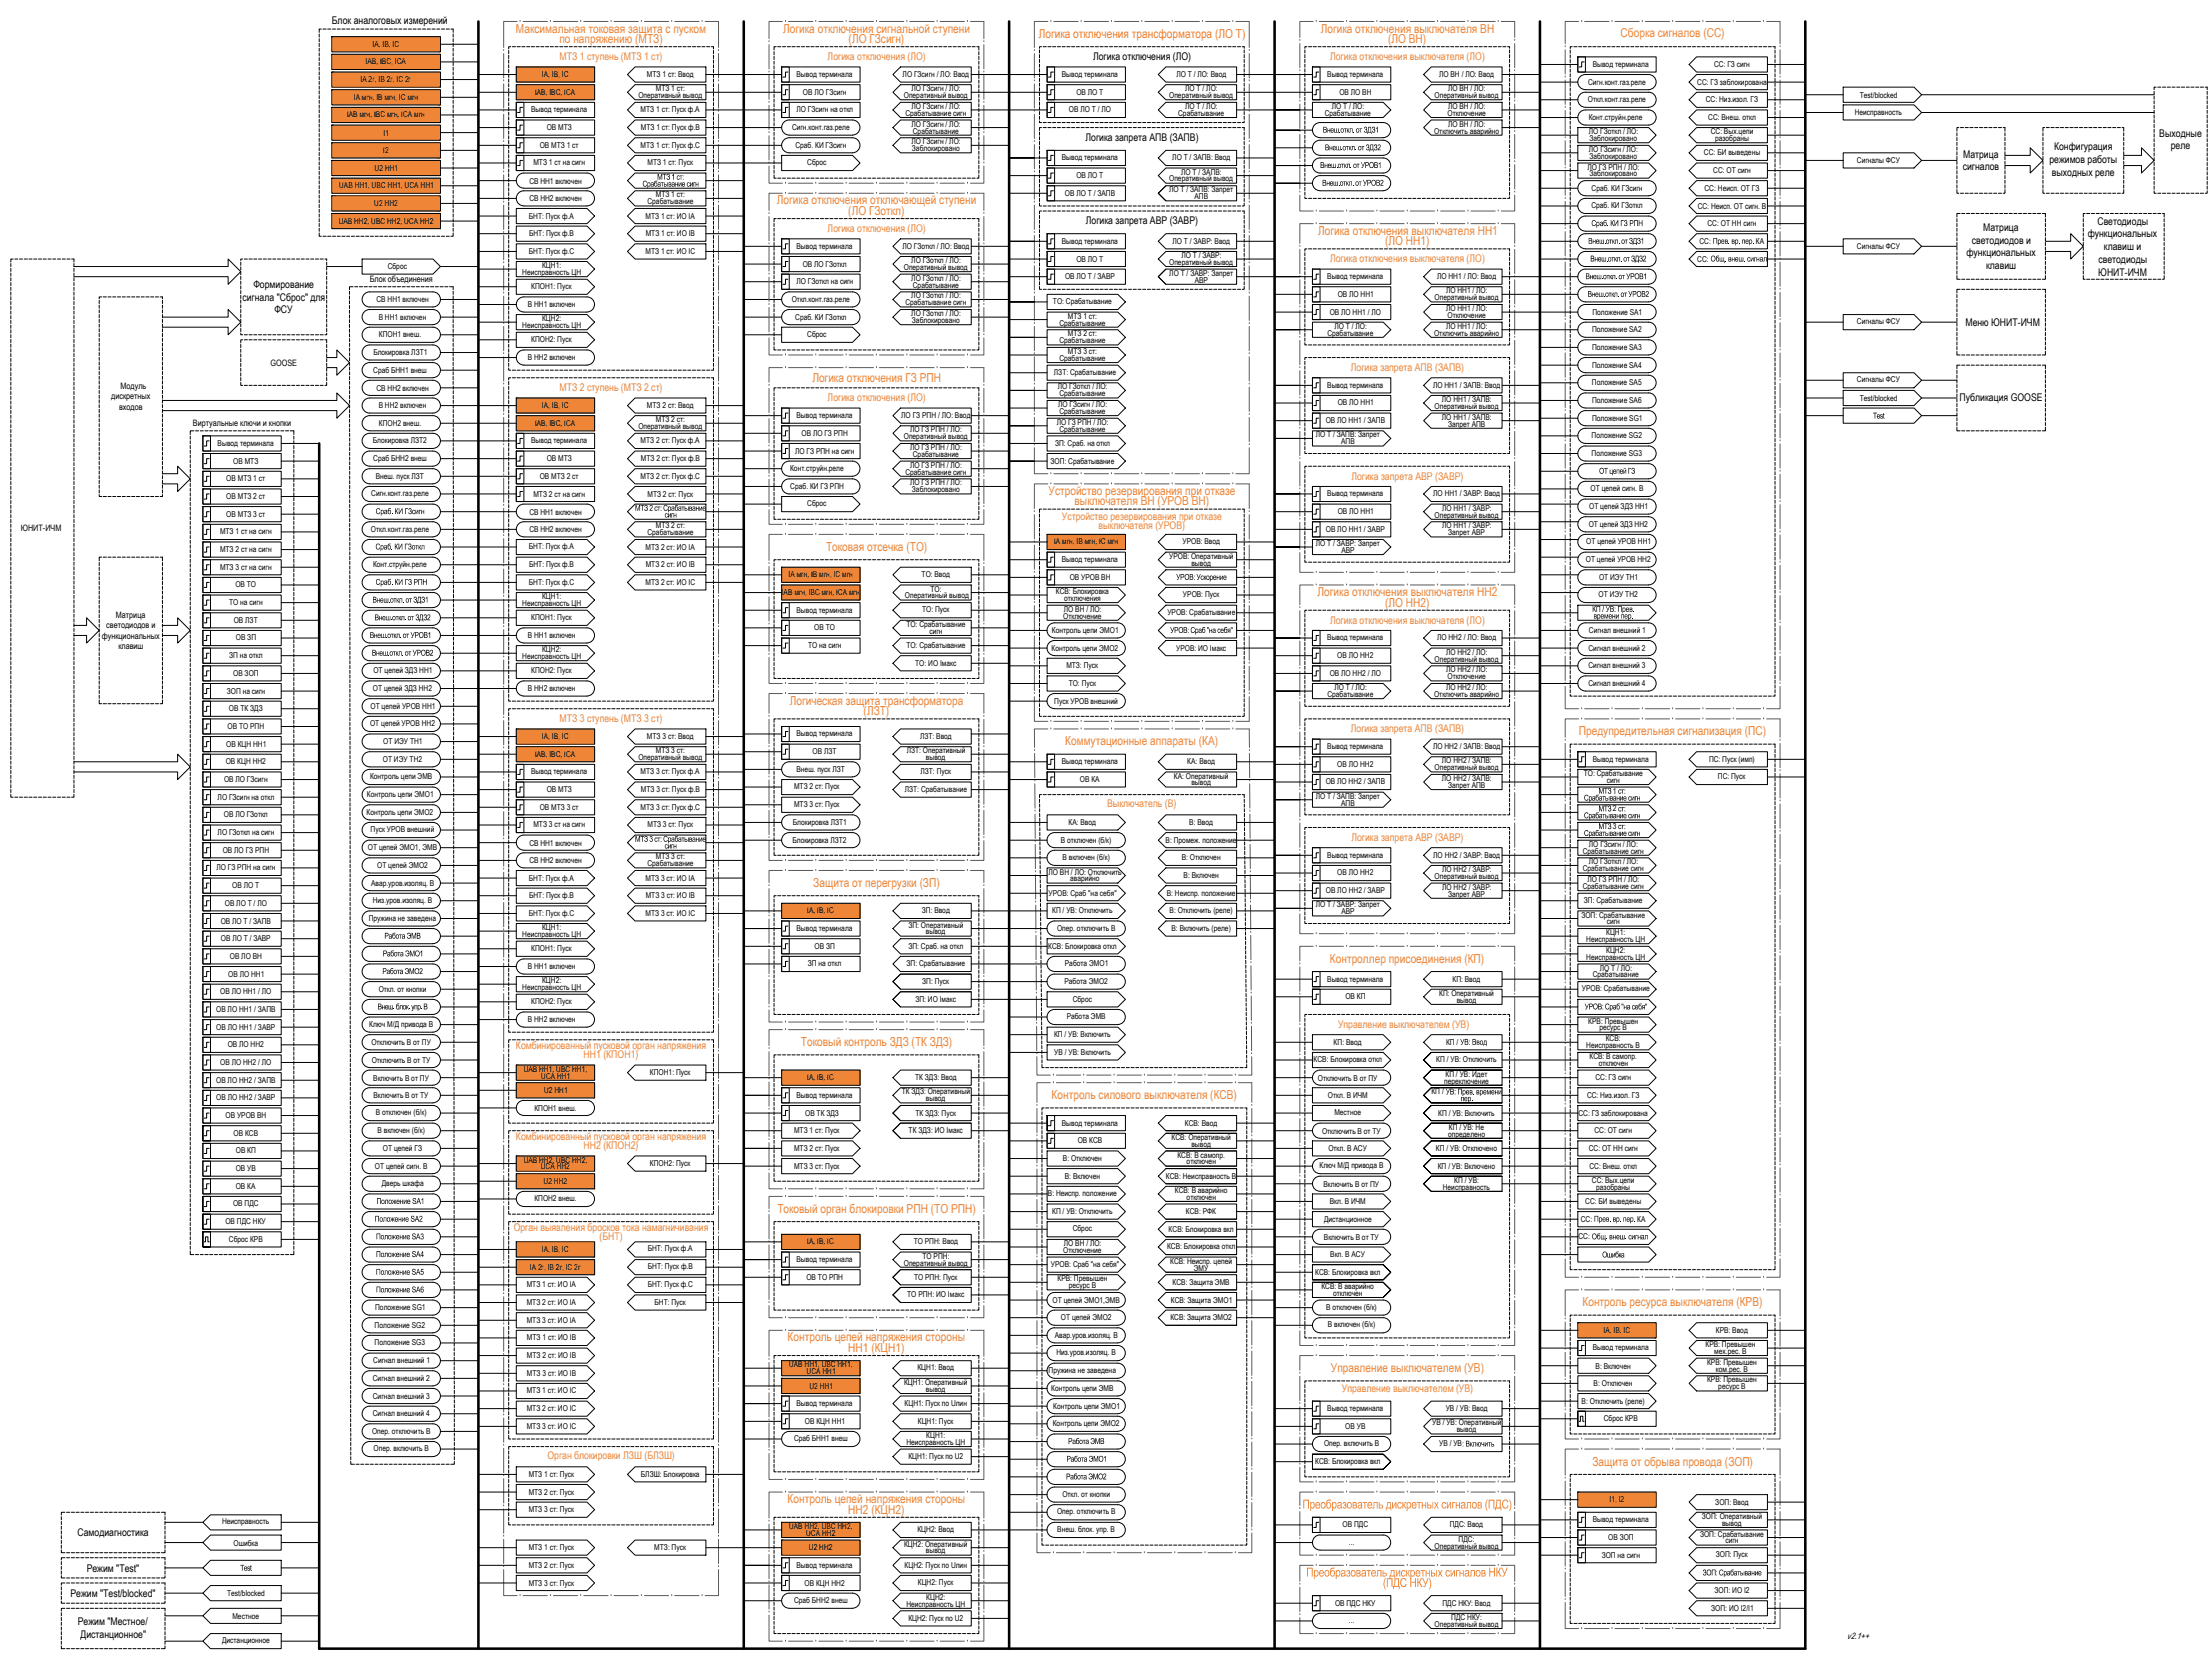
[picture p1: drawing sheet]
<svg xmlns="http://www.w3.org/2000/svg" width="875mm" height="658mm" viewBox="0 0 875 658" stroke-linecap="round" stroke-linejoin="round" font-family="sans-serif">
<defs><g id="words">
<g font-size="4.9" fill="#ef8637">
<text x="204.1" y="12.9">Максимальная токовая защита с пуском</text>
<text x="221.3" y="17">по напряжению (МТЗ)</text>
<text x="309.9" y="12.9">Логика отключения сигнальной ступени</text>
<text x="335.8" y="17">(ЛО ГЗсигн)</text>
<text x="522.6" y="12.9">Логика отключения выключателя ВН</text>
<text x="549.2" y="17">(ЛО ВН)</text>
<text x="641.2" y="14.8">Сборка сигналов (СС)</text>
<text x="307.4" y="80.9">Логика отключения отключающей ступени</text>
<text x="335.6" y="85">(ЛО ГЗоткл)</text>
<text x="521.6" y="92.9">Логика отключения выключателя НН1</text>
<text x="548" y="97.1">(ЛО НН1)</text>
<text x="321.4" y="151">Логика отключения ГЗ РПН</text>
<text x="414.9" y="195.9">Устройство резервирования при отказе</text>
<text x="425.1" y="200.1">выключателя ВН (УРОВ ВН)</text>
<text x="326.8" y="218">Токовая отсечка (ТО)</text>
<text x="521.3" y="235.9">Логика отключения выключателя НН2</text>
<text x="548" y="240.1">(ЛО НН2)</text>
<text x="312.5" y="278.9">Логическая защита трансформатора</text>
<text x="341.7" y="283">(ЛЗТ)</text>
<text x="624.6" y="290.8">Предупредительная сигнализация (ПС)</text>
<text x="421.4" y="295">Коммутационные аппараты (КА)</text>
<text x="321.8" y="351">Защита от перегрузки (ЗП)</text>
<text x="526.2" y="381">Контроллер присоединения (КП)</text>
<text x="316.9" y="414">Токовый контроль ЗДЗ (ТК ЗДЗ)</text>
<text x="416.1" y="435">Контроль силового выключателя (КСВ)</text>
<text x="307.6" y="480">Токовый орган блокировки РПН (ТО РПН)</text>
<text x="626.1" y="517">Контроль ресурса выключателя (КРВ)</text>
<text x="311.6" y="530.9">Контроль цепей напряжения стороны</text>
<text x="335.6" y="535">НН1 (КЦН1)</text>
<text x="526.6" y="543">Управление выключателем (УВ)</text>
<text x="630.1" y="580">Защита от обрыва провода (ЗОП)</text>
<text x="311.6" y="594.9">Контроль цепей напряжения стороны</text>
<text x="335.6" y="599">НН2 (КЦН2)</text>
<text x="515.3" y="597">Преобразователь дискретных сигналов</text>
<text x="587.4" y="597">(ПДС )</text>
<text x="516.8" y="623.9">Преобразователь дискретных сигналов НКУ</text>
<text x="547.1" y="628">(ПДС НКУ</text>
<text x="565.2" y="628">)</text>
</g>
<text font-size="4.9" fill="#f7941d" x="411" y="15">Логика отключения трансформатора (ЛО Т)</text>
<g font-size="4.2">
<text x="131.3" y="9.6">Блок аналоговых измерений</text>
<text x="432.4" y="23.8">Логика отключения (ЛО)</text>
<text x="429.5" y="55.8">Логика запрета АПВ (ЗАПВ)</text>
<text x="812.7" y="59.6">Конфигурация</text>
<text x="854.3" y="54.1">Выходные</text>
<text x="858.9" y="59.1">реле</text>
<text x="776.7" y="62.5">Матрица</text>
<text x="810.8" y="64.6">режимов работы</text>
<text x="776.5" y="67.5">сигналов</text>
<text x="811.8" y="69.6">выходных реле</text>
<text x="429.7" y="88.8">Логика запрета АВР (ЗАВР)</text>
<text x="829.8" y="89">Светодиоды</text>
<text x="784.7" y="91.5">Матрица</text>
<text x="826" y="94">функциональных</text>
<text x="778" y="101.5">функциональных</text>
<text x="780.1" y="96.5">светодиодов и</text>
<text x="832.4" y="99">клавиш и</text>
<text x="785.8" y="106.5">клавиш</text>
<text x="830.2" y="104">светодиоды</text>
<text x="100.3" y="113.9">Формирование</text>
<text x="830.2" y="109">ЮНИТ-ИЧМ</text>
<text x="95.9" y="119">сигнала &quot;Сброс&quot; для</text>
<text x="108.6" y="124">ФСУ</text>
<text x="777.6" y="129">Меню ЮНИТ-ИЧМ</text>
<text x="775.3" y="158.6">Публикация GOOSE</text>
<text x="30.7" y="607.7">Самодиагностика</text>
<text x="34.3" y="621.9">Режим &quot;Test&quot;</text>
<text x="27.9" y="632">Режим &quot;Test/blocked&quot;</text>
<text x="30.8" y="643.1">Режим &quot;Местное/</text>
<text x="31.8" y="648.1">Дистанционное&quot;</text>
</g>
<g font-size="4.2" fill="#ef8637">
<text x="221.4" y="23.6">МТЗ 1 ступень (МТЗ 1 ст)</text>
<text x="327.5" y="23.8">Логика отключения (ЛО)</text>
<text x="526.2" y="23.8">Логика отключения выключателя (ЛО)</text>
<text x="327.5" y="91.8">Логика отключения (ЛО)</text>
<text x="526.2" y="103.8">Логика отключения выключателя (ЛО)</text>
<text x="534.5" y="146.8">Логика запрета АПВ (ЗАПВ)</text>
<text x="221.4" y="154.6">МТЗ 2 ступень (МТЗ 2 ст)</text>
<text x="327.5" y="158.8">Логика отключения (ЛО)</text>
<text x="534.7" y="189.8">Логика запрета АВР (ЗАВР)</text>
<text x="420.1" y="206">Устройство резервирования при отказе</text>
<text x="434.6" y="209.5">выключателя (УРОВ)</text>
<text x="526.2" y="246.8">Логика отключения выключателя (ЛО)</text>
<text x="221.4" y="285.6">МТЗ 3 ступень (МТЗ 3 ст)</text>
<text x="534.5" y="289.8">Логика запрета АПВ (ЗАПВ)</text>
<text x="438" y="319.6">Выключатель (В)</text>
<text x="534.7" y="332.8">Логика запрета АВР (ЗАВР)</text>
<text x="529.4" y="406.8">Управление выключателем (УВ)</text>
<text x="204.1" y="415">Комбинированный пусковой орган напряжения</text>
<text x="230.9" y="418.5">НН1 (КПОН1)</text>
<text x="204.1" y="451">Комбинированный пусковой орган напряжения</text>
<text x="230.9" y="454.6">НН2 (КПОН2)</text>
<text x="203.3" y="487">Орган выявления бросков тока намагничивания</text>
<text x="237.2" y="490.5">(БНТ)</text>
<text x="530.9" y="550.8">Управление выключателем (УВ)</text>
<text x="216.6" y="577.6">Орган блокировки ЛЗШ (БЛЗШ)</text>
</g>
<g font-size="3.5">
<text x="146.3" y="111.6">Блок объединения</text>
<text x="107" y="144.8">GOOSE</text>
<text x="47.7" y="153.8">Модуль</text>
<text x="44" y="158">дискретных</text>
<text x="47.1" y="162.2">входов</text>
<text x="76.3" y="168.6">Виртуальные ключи и кнопки</text>
<text x="8.2" y="210.3">ЮНИТ-ИЧМ</text>
<text x="45.9" y="244.5">Матрица</text>
<text x="42" y="248.7">светодиодов и</text>
<text x="40.3" y="252.8">функциональных</text>
<text x="46.8" y="257">клавиш</text>
<text x="730.9" y="648.7">v2.1++</text>
</g>
<g font-size="3.2">
<text x="147.4" y="18.4">IA, IB, IC</text>
<text x="144.7" y="25.4">IAB, IBC, ICA</text>
<text x="630.1" y="26.4">Вывод терминала</text>
<text x="678.2" y="26.5">СС: ГЗ сигн</text>
<text x="142.6" y="32.5">IA 2г, IB 2г, IC 2г</text>
<text x="214.4" y="30.4">IA, IB, IC</text>
<text x="256" y="30.5">МТЗ 1 ст: Ввод</text>
<text x="315.1" y="30.5">Вывод терминала</text>
<text x="357.1" y="30.5">ЛО ГЗсигн / ЛО: Ввод</text>
<text x="420.1" y="30.5">Вывод терминала</text>
<text x="465.4" y="30.4">ЛО Т / ЛО: Ввод</text>
<text x="525.1" y="30.5">Вывод терминала</text>
<text x="569.4" y="30.4">ЛО ВН / ЛО: Ввод</text>
<text x="628.3" y="33.5">Сигн.конт.газ.реле</text>
<text x="671.5" y="33.5">СС: ГЗ заблокирована</text>
<text x="140" y="39.4">IA мгн, IB мгн, IC мгн</text>
<text x="211.7" y="37.5">IAB, IBC, ICA</text>
<text x="252.6" y="38.8">Оперативный вывод</text>
<text x="259.5" y="36.1">МТЗ 1 ст:</text>
<text x="317.7" y="37.5">ОВ ЛО ГЗсигн</text>
<text x="357.6" y="38.8">Оперативный вывод</text>
<text x="360.6" y="36.1">ЛО ГЗсигн / ЛО:</text>
<text x="425.9" y="37.5">ОВ ЛО Т</text>
<text x="462.6" y="38.8">Оперативный вывод</text>
<text x="468.9" y="36.1">ЛО Т / ЛО:</text>
<text x="529.9" y="37.5">ОВ ЛО ВН</text>
<text x="567.6" y="38.8">Оперативный вывод</text>
<text x="572.9" y="36.1">ЛО ВН / ЛО:</text>
<text x="628.3" y="40.5">Откл.конт.газ.реле</text>
<text x="674.9" y="40.5">СС: Низ.изол. ГЗ</text>
<text x="735.8" y="38.6">Test/blocked</text>
<text x="137.3" y="46.4">IAB мгн, IBC мгн, ICA мгн</text>
<text x="210.2" y="44.5">Вывод терминала</text>
<text x="253.5" y="44.5">МТЗ 1 ст: Пуск ф.А</text>
<text x="315.1" y="44.5">ЛО ГЗсигн на откл</text>
<text x="358.2" y="45.8">Срабатывание сигн</text>
<text x="360.6" y="43.1">ЛО ГЗсигн / ЛО:</text>
<text x="422.9" y="44.5">ОВ ЛО Т / ЛО</text>
<text x="466.1" y="45.8">Срабатывание</text>
<text x="468.9" y="43.1">ЛО Т / ЛО:</text>
<text x="524.1" y="45.8">Срабатывание</text>
<text x="526.9" y="43.1">ЛО Т / ЛО:</text>
<text x="572.7" y="45.8">Отключение</text>
<text x="572.9" y="43.1">ЛО ВН / ЛО:</text>
<text x="628.6" y="47.4">Конт.струйн.реле</text>
<text x="675.9" y="47.5">СС: Внеш. откл</text>
<text x="733.8" y="45.3">Неисправность</text>
<text x="151.8" y="53.7">I1</text>
<text x="216.3" y="51.5">ОВ МТЗ</text>
<text x="253.5" y="51.5">МТЗ 1 ст: Пуск ф.В</text>
<text x="313.4" y="51.5">Сигн.конт.газ.реле</text>
<text x="360.6" y="50.1">ЛО ГЗсигн / ЛО:</text>
<text x="361.2" y="52.9">Срабатывание</text>
<text x="523.4" y="52.5">Внеш</text>
<text x="529.7" y="52.5">.откл</text>
<text x="535.2" y="52.5">.от ЗДЗ</text>
<text x="544.1" y="52.5">1</text>
<text x="567.4" y="52.9">Отключить аварийно</text>
<text x="572.9" y="50.1">ЛО ВН / ЛО:</text>
<text x="628.6" y="53.1">ЛО ГЗоткл / ЛО:</text>
<text x="676.8" y="53.1">СС: Вых.цепи</text>
<text x="213.5" y="58.5">ОВ МТЗ 1 ст</text>
<text x="253.5" y="58.5">МТЗ 1 ст: Пуск ф.С</text>
<text x="314.7" y="58.4">Сраб. КИ ГЗсигн</text>
<text x="360.6" y="57.1">ЛО ГЗсигн / ЛО:</text>
<text x="360.8" y="59.8">Заблокировано</text>
<text x="524.2" y="59.5">Внеш</text>
<text x="530.5" y="59.5">.откл</text>
<text x="536" y="59.5">.от ЗДЗ</text>
<text x="544.9" y="59.5">2</text>
<text x="628.8" y="55.9">Заблокировано</text>
<text x="678.6" y="55.9">разобраны</text>
<text x="151.6" y="60.7">I2</text>
<text x="211" y="65.5">МТЗ 1 ст на сигн</text>
<text x="256.2" y="65.5">МТЗ 1 ст: Пуск</text>
<text x="319.4" y="65.4">Сброс</text>
<text x="420.1" y="63.4">Вывод терминала</text>
<text x="463.8" y="63.4">ЛО Т / ЗАПВ: Ввод</text>
<text x="628.7" y="60.1">ЛО ГЗсигн / ЛО:</text>
<text x="628.8" y="62.9">Заблокировано</text>
<text x="674.2" y="61.5">СС: БИ выведены</text>
<text x="734.7" y="64.4">Сигналы ФСУ</text>
<text x="148.2" y="67.6">U2 НН1</text>
<text x="260" y="71.1">МТЗ</text>
<text x="265.7" y="71.1">1ст :</text>
<text x="425.9" y="70.5">ОВ ЛО Т</text>
<text x="462.6" y="71.8">Оперативный вывод</text>
<text x="467.3" y="69.1">ЛО Т / ЗАПВ:</text>
<text x="522.3" y="66.5">Внеш</text>
<text x="528.6" y="66.5">.откл</text>
<text x="534.1" y="66.5">.от УРОВ</text>
<text x="545.2" y="66.5">1</text>
<text x="628.1" y="67.1">ЛО ГЗ РПН / ЛО:</text>
<text x="628.8" y="69.8">Заблокировано</text>
<text x="677.9" y="68.5">СС: ОТ сигн</text>
<text x="134.2" y="74.5">UAB НН1, UBC НН1, UCA НН1</text>
<text x="209.4" y="72.6">СВ НН1 включен</text>
<text x="421.4" y="77.5">ОВ ЛО Т / ЗАПВ</text>
<text x="462.6" y="76.1">ЛО Т / ЗАПВ: Запрет</text>
<text x="523.1" y="73.5">Внеш</text>
<text x="529.4" y="73.5">.откл</text>
<text x="534.9" y="73.5">.от УРОВ</text>
<text x="546" y="73.5">2</text>
<text x="629.7" y="75.5">Сраб. КИ ГЗсигн</text>
<text x="674.4" y="75.5">СС: Неисп. ОТ ГЗ</text>
<text x="148" y="81.6">U2 НН2</text>
<text x="209.4" y="79.7">СВ НН2 включен</text>
<text x="256.2" y="80.8">Срабатывание</text>
<text x="259.5" y="78.1">МТЗ 1 ст:</text>
<text x="472.6" y="78.8">АПВ</text>
<text x="629.6" y="82.5">Сраб. КИ ГЗоткл</text>
<text x="671.7" y="82.7">СС: Неисп. ОТ сигн. В</text>
<text x="134" y="88.5">UAB НН2, UBC НН2, UCA НН2</text>
<text x="209.3" y="86.5">БНТ: Пуск ф.А</text>
<text x="255.4" y="86.5">МТЗ 1 ст: ИО IА</text>
<text x="629.6" y="89.5">Сраб</text>
<text x="675.6" y="89.5">СС: ОТ НН сигн</text>
<text x="209.3" y="93.5">БНТ: Пуск ф.В</text>
<text x="255.5" y="93.5">МТЗ 1 ст: ИО IВ</text>
<text x="209.3" y="100.5">БНТ: Пуск ф.С</text>
<text x="255.4" y="100.5">МТЗ 1 ст: ИО IС</text>
<text x="315.1" y="98.5">Вывод терминала</text>
<text x="357" y="98.5">ЛО ГЗоткл / ЛО: Ввод</text>
<text x="420.1" y="96.5">Вывод терминала</text>
<text x="463.9" y="96.4">ЛО Т / ЗАВР: Ввод</text>
<text x="628.4" y="96.5">Внеш</text>
<text x="634.7" y="96.5">.откл</text>
<text x="640.2" y="96.5">.от ЗДЗ</text>
<text x="649.1" y="96.5">1</text>
<text x="672.4" y="96.5">СС:</text>
<text x="677.7" y="96.5">Прев</text>
<text x="683.7" y="96.5">. вр</text>
<text x="687.8" y="96.5">. пер</text>
<text x="693.3" y="96.5">.</text>
<text x="694.7" y="96.5">КА</text>
<text x="734.7" y="98.4">Сигналы ФСУ</text>
<text x="153.4" y="106.4">Сброс</text>
<text x="214.5" y="106.1">КЦН1:</text>
<text x="317.6" y="105.5">ОВ ЛО ГЗоткл</text>
<text x="357.6" y="106.8">Оперативный вывод</text>
<text x="360.6" y="104.1">ЛО ГЗоткл / ЛО:</text>
<text x="425.9" y="103.5">ОВ ЛО Т</text>
<text x="462.6" y="104.8">Оперативный вывод</text>
<text x="467.4" y="102.1">ЛО Т / ЗАВР:</text>
<text x="629.2" y="103.5">Внеш</text>
<text x="635.5" y="103.5">.откл</text>
<text x="641" y="103.5">.от ЗДЗ</text>
<text x="650" y="103.5">2</text>
<text x="671.5" y="103.5">СС:</text>
<text x="676.7" y="103.5">Общ . внеш</text>
<text x="206.6" y="108.8">Неисправность ЦН</text>
<text x="315.1" y="112.5">ЛО ГЗоткл на сигн</text>
<text x="360.6" y="111.1">ЛО ГЗоткл / ЛО:</text>
<text x="361.2" y="113.9">Срабатывание</text>
<text x="421.4" y="110.5">ОВ ЛО Т / ЗАВР</text>
<text x="462.6" y="109.1">ЛО Т / ЗАВР: Запрет</text>
<text x="472.7" y="111.8">АВР</text>
<text x="525.1" y="110.5">Вывод терминала</text>
<text x="568.6" y="110.4">ЛО НН1 / ЛО: Ввод</text>
<text x="627.3" y="110.5">Внеш</text>
<text x="633.6" y="110.5">.откл</text>
<text x="639.1" y="110.5">.от УРОВ</text>
<text x="650.2" y="110.5">1</text>
<text x="148.9" y="119.7">СВ НН1 включен</text>
<text x="210.2" y="114.5">КПОН1: Пуск</text>
<text x="313.3" y="119.5">Откл.конт.газ.реле</text>
<text x="360.6" y="118.1">ЛО ГЗоткл / ЛО:</text>
<text x="529.3" y="117.5">ОВ ЛО НН1</text>
<text x="567.6" y="118.9">Оперативный вывод</text>
<text x="572.1" y="116.1">ЛО НН1 / ЛО:</text>
<text x="628.1" y="117.5">Внеш</text>
<text x="634.4" y="117.5">.откл</text>
<text x="640" y="117.5">.от УРОВ</text>
<text x="651" y="117.5">2</text>
<text x="208.8" y="121.7">В НН1 включен</text>
<text x="358.2" y="120.8">Срабатывание сигн</text>
<text x="360.6" y="125.1">ЛО ГЗоткл / ЛО:</text>
<text x="416.6" y="120.5">ТО: Срабатывание</text>
<text x="526.1" y="124.5">ОВ ЛО НН1 / ЛО</text>
<text x="572.1" y="123.1">ЛО НН1 / ЛО:</text>
<text x="572.7" y="125.8">Отключение</text>
<text x="630.1" y="124.5">Положение SA1</text>
<text x="149.8" y="126.6">В НН1 включен</text>
<text x="206.6" y="129.8">Неисправность ЦН</text>
<text x="214.5" y="127.1">КЦН2:</text>
<text x="314.6" y="126.5">Сраб. КИ ГЗоткл</text>
<text x="360.8" y="127.8">Заблокировано</text>
<text x="419.2" y="128.9">Срабатывание</text>
<text x="422.5" y="126.1">МТЗ 1 ст:</text>
<text x="527.9" y="130.1">ЛО Т / ЛО:</text>
<text x="572.1" y="130.1">ЛО НН1 / ЛО:</text>
<text x="629.9" y="131.5">Положение SA2</text>
<text x="734.7" y="128.4">Сигналы ФСУ</text>
<text x="149.9" y="133.5">КПОН1 внеш.</text>
<text x="210.2" y="135.5">КПОН2: Пуск</text>
<text x="319.4" y="133.3">Сброс</text>
<text x="419.2" y="135.8">Срабатывание</text>
<text x="422.5" y="133.1">МТЗ 2 ст:</text>
<text x="525.2" y="132.8">Срабатывание</text>
<text x="567.4" y="132.8">Отключить аварийно</text>
<text x="147.7" y="140.4">Блокировка ЛЗТ1</text>
<text x="208.8" y="142.7">В НН2 включен</text>
<text x="419.2" y="142.9">Срабатывание</text>
<text x="422.5" y="140.1">МТЗ 3 ст:</text>
<text x="629.9" y="138.5">Положение SA3</text>
<text x="147.7" y="147.5">Сраб БНН1 внеш</text>
<text x="417" y="148.5">ЛЗТ: Срабатывание</text>
<text x="629.9" y="145.5">Положение SA4</text>
<text x="148.9" y="154.6">СВ НН2 включен</text>
<text x="418.6" y="154.1">ЛО ГЗоткл / ЛО:</text>
<text x="525.1" y="153.4">Вывод терминала</text>
<text x="567" y="153.4">ЛО НН1 / ЗАПВ: Ввод</text>
<text x="629.8" y="152.5">Положение SA5</text>
<text x="734.7" y="151.4">Сигналы ФСУ</text>
<text x="149.8" y="161.6">В НН2 включен</text>
<text x="214.4" y="161.4">IA, IB, IC</text>
<text x="256" y="161.5">МТЗ 2 ст: Ввод</text>
<text x="418.6" y="161.1">ЛО ГЗсигн / ЛО:</text>
<text x="419.2" y="156.8">Срабатывание</text>
<text x="529.3" y="160.5">ОВ ЛО НН1</text>
<text x="567.6" y="161.8">Оперативный вывод</text>
<text x="570.5" y="159.1">ЛО НН1 / ЗАПВ:</text>
<text x="629.9" y="159.5">Положение SA6</text>
<text x="735.8" y="158.7">Test/blocked</text>
<text x="259.5" y="167.1">МТЗ 2 ст:</text>
<text x="315.1" y="165.5">Вывод терминала</text>
<text x="356.6" y="165.5">ЛО ГЗ РПН / ЛО: Ввод</text>
<text x="419.2" y="163.9">Срабатывание</text>
<text x="524.5" y="167.5">ОВ ЛО НН1 / ЗАПВ</text>
<text x="570.5" y="166.1">ЛО НН1 / ЗАПВ:</text>
<text x="629.9" y="166.5">Положение SG1</text>
<text x="741" y="165.6">Test</text>
<text x="149.9" y="168.5">КПОН2 внеш.</text>
<text x="211.7" y="168.4">IAB, IBC, ICA</text>
<text x="252.6" y="169.8">Оперативный вывод</text>
<text x="317.1" y="172.5">ОВ ЛО ГЗ РПН</text>
<text x="357.6" y="173.9">Оперативный вывод</text>
<text x="360.1" y="171.1">ЛО ГЗ РПН / ЛО:</text>
<text x="418.1" y="168.1">ЛО ГЗ РПН / ЛО:</text>
<text x="419.2" y="170.8">Срабатывание</text>
<text x="520.6" y="173.1">ЛО Т / ЗАПВ: Запрет</text>
<text x="572.9" y="168.9">Запрет АПВ</text>
<text x="629.7" y="173.5">Положение SG2</text>
<text x="86.1" y="176.5">Вывод терминала</text>
<text x="147.5" y="175.5">Блокировка ЛЗТ2</text>
<text x="210.2" y="175.5">Вывод терминала</text>
<text x="253.5" y="175.5">МТЗ 2 ст: Пуск ф.А</text>
<text x="314.6" y="179.5">ЛО ГЗ РПН на сигн</text>
<text x="360.1" y="178.1">ЛО ГЗ РПН / ЛО:</text>
<text x="417.4" y="176.5">ЗП: Сраб. на откл</text>
<text x="530.6" y="175.8">АПВ</text>
<text x="92.3" y="183.5">ОВ МТЗ</text>
<text x="147.7" y="182.5">Сраб БНН2 внеш</text>
<text x="216.3" y="182.5">ОВ МТЗ</text>
<text x="253.5" y="182.5">МТЗ 2 ст: Пуск ф.В</text>
<text x="360.1" y="185.1">ЛО ГЗ РПН / ЛО:</text>
<text x="361.2" y="180.8">Срабатывание</text>
<text x="415.6" y="183.5">ЗОП: Срабатывание</text>
<text x="629.7" y="180.5">Положение SG3</text>
<text x="89.5" y="190.5">ОВ МТЗ 1 ст</text>
<text x="148.6" y="189.5">Внеш. пуск ЛЗТ</text>
<text x="213.5" y="189.5">ОВ МТЗ 2 ст</text>
<text x="253.5" y="189.5">МТЗ 2 ст: Пуск ф.С</text>
<text x="312.6" y="186.5">Конт.струйн.реле</text>
<text x="358.2" y="187.9">Срабатывание сигн</text>
<text x="89.5" y="197.5">ОВ МТЗ 2 ст</text>
<text x="146.9" y="196.5">Сигн.конт.газ.реле</text>
<text x="211" y="196.5">МТЗ 2 ст на сигн</text>
<text x="256.2" y="196.5">МТЗ 2 ст: Пуск</text>
<text x="312.7" y="193.5">Сраб. КИ ГЗ РПН</text>
<text x="360.1" y="192.1">ЛО ГЗ РПН / ЛО:</text>
<text x="360.8" y="194.8">Заблокировано</text>
<text x="525.1" y="196.5">Вывод терминала</text>
<text x="567.1" y="196.4">ЛО НН1 / ЗАВР: Ввод</text>
<text x="629.3" y="194.5">ОТ цепей сигн. В</text>
<text x="148.6" y="203.4">Сраб</text>
<text x="209.4" y="203.7">СВ НН1 включен</text>
<text x="251.2" y="202.1">МТЗ</text>
<text x="256.9" y="202.1">2ст :Срабатывание</text>
<text x="319.4" y="200.4">Сброс</text>
<text x="529.3" y="203.5">ОВ ЛО НН1</text>
<text x="570.6" y="202.1">ЛО НН1 / ЗАВР:</text>
<text x="628.7" y="201.5">ОТ цепей ЗДЗ НН1</text>
<text x="89.5" y="204.5">ОВ МТЗ 3 ст</text>
<text x="259.5" y="209.1">МТЗ 2 ст:</text>
<text x="567.6" y="204.8">Оперативный вывод</text>
<text x="570.6" y="209.1">ЛО НН1 / ЗАВР:</text>
<text x="628.6" y="208.5">ОТ цепей ЗДЗ НН2</text>
<text x="87" y="211.5">МТЗ 1 ст на сигн</text>
<text x="146.8" y="210.5">Откл.конт.газ.реле</text>
<text x="209.4" y="210.6">СВ НН2 включен</text>
<text x="256.2" y="211.9">Срабатывание</text>
<text x="417" y="215.4">IA мгн, IB мгн, IC мгн</text>
<text x="467.9" y="215.4">УРОВ: Ввод</text>
<text x="524.6" y="210.5">ОВ ЛО НН1 / ЗАВР</text>
<text x="572.9" y="211.8">Запрет АВР</text>
<text x="627.6" y="215.5">ОТ цепей УРОВ НН1</text>
<text x="87" y="218.5">МТЗ 2 ст на сигн</text>
<text x="148.6" y="217.5">Сраб</text>
<text x="209.3" y="217.5">БНТ: Пуск ф.А</text>
<text x="255.4" y="217.5">МТЗ 2 ст: ИО IА</text>
<text x="462.6" y="221.1">УРОВ: Оперативный</text>
<text x="520.6" y="216.1">ЛО Т / ЗАВР: Запрет</text>
<text x="530.7" y="218.8">АВР</text>
<text x="87" y="225.5">МТЗ 3 ст на сигн</text>
<text x="147.6" y="224.4">Конт.струйн.реле</text>
<text x="209.3" y="224.4">БНТ: Пуск ф.В</text>
<text x="255.5" y="224.5">МТЗ 2 ст: ИО IВ</text>
<text x="420.1" y="222.4">Вывод терминала</text>
<text x="471.3" y="223.8">вывод</text>
<text x="627.4" y="222.5">ОТ цепей УРОВ НН2</text>
<text x="93.1" y="232.5">ОВ ТО</text>
<text x="148.6" y="231.5">Сраб</text>
<text x="209.3" y="231.5">БНТ: Пуск ф.С</text>
<text x="255.4" y="231.5">МТЗ 2 ст: ИО IС</text>
<text x="312" y="228.5">IA мгн, IB мгн, IC мгн</text>
<text x="364.6" y="228.4">ТО: Ввод</text>
<text x="423.2" y="229.5">ОВ УРОВ ВН</text>
<text x="465.4" y="229.5">УРОВ</text>
<text x="472.2" y="229.5">:Ускорение</text>
<text x="632.6" y="229.5">ОТ ИЭУ ТН1</text>
<text x="90.7" y="239.5">ТО на сигн</text>
<text x="147.4" y="238.5">Внеш</text>
<text x="153.7" y="238.5">.откл</text>
<text x="159.2" y="238.5">.от ЗДЗ</text>
<text x="168.1" y="238.5">1</text>
<text x="206.6" y="239.8">Неисправность ЦН</text>
<text x="214.5" y="237.1">КЦН1:</text>
<text x="309.3" y="235.4">IAB мгн, IBC мгн, ICA мгн</text>
<text x="358" y="236.8">Оперативный вывод</text>
<text x="368.1" y="234.1">ТО:</text>
<text x="417.8" y="235.1">КСВ: Блокировка</text>
<text x="421.1" y="237.8">отключения</text>
<text x="468" y="236.5">УРОВ: Пуск</text>
<text x="632.5" y="236.5">ОТ ИЭУ ТН2</text>
<text x="148.2" y="245.5">Внеш</text>
<text x="154.5" y="245.5">.откл</text>
<text x="160" y="245.5">.от ЗДЗ</text>
<text x="168.9" y="245.5">2</text>
<text x="210.2" y="245.5">КПОН1: Пуск</text>
<text x="315.1" y="242.5">Вывод терминала</text>
<text x="364.8" y="242.3">ТО: Пуск</text>
<text x="420.7" y="244.8">Отключение</text>
<text x="420.9" y="242.1">ЛО ВН / ЛО:</text>
<text x="461.9" y="243.5">УРОВ: Срабатывание</text>
<text x="629.9" y="242.1">КП / УВ : Прев</text>
<text x="630.4" y="244.8">времени пер</text>
<text x="645.5" y="244.8">.</text>
<text x="645.9" y="242.1">.</text>
<text x="92.5" y="246.5">ОВ ЛЗТ</text>
<text x="322.2" y="249.5">ОВ ТО</text>
<text x="358.6" y="248.1">ТО: Срабатывание</text>
<text x="367.7" y="250.8">сигн</text>
<text x="416.2" y="250.5">Контроль цепи ЭМО1</text>
<text x="463" y="250.5">УРОВ</text>
<text x="469.7" y="250.5">:Сраб</text>
<text x="477.5" y="250.5">&quot;на себя</text>
<text x="486.8" y="250.5">&quot;</text>
<text x="628.7" y="250.5">Сигнал внешний 1</text>
<text x="93.3" y="253.5">ОВ ЗП</text>
<text x="146.3" y="252.5">Внеш</text>
<text x="152.6" y="252.5">.откл</text>
<text x="158.1" y="252.5">.от УРОВ</text>
<text x="169.2" y="252.5">1</text>
<text x="208.8" y="252.6">В НН1 включен</text>
<text x="319.7" y="256.5">ТО на сигн</text>
<text x="358.6" y="256.5">ТО: Срабатывание</text>
<text x="416" y="257.5">Контроль цепи ЭМО2</text>
<text x="465.3" y="257.6">УРОВ: ИО Iмакс</text>
<text x="525.1" y="253.4">Вывод терминала</text>
<text x="568.6" y="253.4">ЛО НН2 / ЛО: Ввод</text>
<text x="628.5" y="257.5">Сигнал внешний 2</text>
<text x="90.7" y="260.5">ЗП на откл</text>
<text x="147.1" y="259.5">Внеш</text>
<text x="153.4" y="259.5">.откл</text>
<text x="159" y="259.5">.от УРОВ</text>
<text x="170" y="259.5">2</text>
<text x="206.6" y="260.8">Неисправность ЦН</text>
<text x="214.5" y="258.1">КЦН2:</text>
<text x="362.1" y="263.6">ТО: ИО Iмакс</text>
<text x="529.1" y="260.5">ОВ ЛО НН2</text>
<text x="567.6" y="261.8">Оперативный вывод</text>
<text x="572.1" y="259.1">ЛО НН2 / ЛО:</text>
<text x="92.3" y="267.5">ОВ ЗОП</text>
<text x="147.8" y="266.5">ОТ цепей ЗДЗ НН1</text>
<text x="210.2" y="266.5">КПОН2: Пуск</text>
<text x="421.9" y="264.5">МТЗ: Пуск</text>
<text x="526.1" y="267.5">ОВ ЛО НН2 / ЛО</text>
<text x="572.1" y="266.1">ЛО НН2 / ЛО:</text>
<text x="572.7" y="268.8">Отключение</text>
<text x="628.5" y="264.5">Сигнал внешний 3</text>
<text x="89.8" y="274.5">ЗОП на сигн</text>
<text x="147.5" y="273.5">ОТ цепей ЗДЗ НН2</text>
<text x="208.8" y="273.6">В НН2 включен</text>
<text x="422.8" y="271.5">ТО: Пуск</text>
<text x="525.2" y="275.8">Срабатывание</text>
<text x="527.9" y="273.1">ЛО Т / ЛО:</text>
<text x="567.4" y="275.8">Отключить аварийно</text>
<text x="572.1" y="273.1">ЛО НН2 / ЛО:</text>
<text x="628.5" y="271.5">Сигнал внешний 4</text>
<text x="90.6" y="281.5">ОВ ТК ЗДЗ</text>
<text x="146.6" y="280.5">ОТ цепей УРОВ НН1</text>
<text x="417.1" y="278.5">Пуск УРОВ внешний</text>
<text x="146.4" y="287.5">ОТ цепей УРОВ НН2</text>
<text x="90.1" y="288.5">ОВ ТО РПН</text>
<text x="214.4" y="292.4">IA, IB, IC</text>
<text x="256" y="292.5">МТЗ 3 ст: Ввод</text>
<text x="315.1" y="291.5">Вывод терминала</text>
<text x="364" y="292.5">ЛЗТ: Ввод</text>
<text x="89.5" y="295.5">ОВ КЦН НН1</text>
<text x="151.6" y="294.5">ОТ ИЭУ ТН1</text>
<text x="211.7" y="299.5">IAB, IBC, ICA</text>
<text x="259.5" y="298.1">МТЗ 3 ст:</text>
<text x="321.5" y="298.5">ОВ ЛЗТ</text>
<text x="358.7" y="298.1">ЛЗТ: Оперативный</text>
<text x="525.1" y="296.4">Вывод терминала</text>
<text x="567" y="296.4">ЛО НН2 / ЗАПВ: Ввод</text>
<text x="89.3" y="302.5">ОВ КЦН НН2</text>
<text x="151.5" y="301.5">ОТ ИЭУ ТН2</text>
<text x="252.6" y="300.9">Оперативный вывод</text>
<text x="315.1" y="305.5">Внеш. пуск ЛЗТ</text>
<text x="366.3" y="300.8">вывод</text>
<text x="420.1" y="302.5">Вывод терминала</text>
<text x="469.7" y="302.5">КА: Ввод</text>
<text x="529.1" y="303.5">ОВ ЛО НН2</text>
<text x="567.6" y="304.8">Оперативный вывод</text>
<text x="570.5" y="302.1">ЛО НН2 / ЗАПВ:</text>
<text x="630.1" y="301.4">Вывод терминала</text>
<text x="676.2" y="301.5">ПС: Пуск (имп)</text>
<text x="88.7" y="309.5">ОВ ЛО ГЗсигн</text>
<text x="146.4" y="308.5">Контроль цепи ЭМВ</text>
<text x="210.2" y="306.4">Вывод терминала</text>
<text x="253.5" y="306.5">МТЗ 3 ст: Пуск ф.А</text>
<text x="364.2" y="306.5">ЛЗТ: Пуск</text>
<text x="427.3" y="309.5">ОВ КА</text>
<text x="464.4" y="308.1">КА: Оперативный</text>
<text x="471.3" y="310.8">вывод</text>
<text x="524.5" y="310.5">ОВ ЛО НН2 / ЗАПВ</text>
<text x="570.5" y="309.1">ЛО НН2 / ЗАПВ:</text>
<text x="572.9" y="311.9">Запрет АПВ</text>
<text x="626.6" y="307.2">ТО: Срабатывание</text>
<text x="635.7" y="309.8">сигн</text>
<text x="679.7" y="308.5">ПС: Пуск</text>
<text x="86.1" y="316.5">ЛО ГЗсигн на откл</text>
<text x="145.2" y="315.5">Контроль цепи ЭМО1</text>
<text x="216.3" y="313.5">ОВ МТЗ</text>
<text x="253.5" y="313.5">МТЗ 3 ст: Пуск ф.В</text>
<text x="314.2" y="312.3">МТЗ 2 ст: Пуск</text>
<text x="358" y="313.5">ЛЗТ: Срабатывание</text>
<text x="520.6" y="316.1">ЛО Т / ЗАПВ: Запрет</text>
<text x="632.5" y="314.1">МТЗ</text>
<text x="638.1" y="314.1">1</text>
<text x="639.2" y="314.1">ст :</text>
<text x="88.6" y="323.5">ОВ ЛО ГЗоткл</text>
<text x="145" y="322.5">Контроль цепи ЭМО2</text>
<text x="213.5" y="320.5">ОВ МТЗ 3 ст</text>
<text x="253.5" y="320.5">МТЗ 3 ст: Пуск ф.С</text>
<text x="314.2" y="319.3">МТЗ 3 ст: Пуск</text>
<text x="530.6" y="318.8">АПВ</text>
<text x="632.5" y="321.1">МТЗ</text>
<text x="638.1" y="321.1">2</text>
<text x="639.2" y="321.1">ст :</text>
<text x="146.7" y="329.3">Пуск УРОВ внешний</text>
<text x="211" y="327.5">МТЗ 3 ст на сигн</text>
<text x="256.2" y="327.5">МТЗ 3 ст: Пуск</text>
<text x="313.7" y="326.5">Блокировка ЛЗТ1</text>
<text x="422.7" y="326.5">КА: Ввод</text>
<text x="470.5" y="326.5">В: Ввод</text>
<text x="632.5" y="328.1">МТЗ</text>
<text x="638.1" y="328.1">3</text>
<text x="639.2" y="328.1">ст :</text>
<text x="86.1" y="330.5">ЛО ГЗоткл на сигн</text>
<text x="209.4" y="334.6">СВ НН1 включен</text>
<text x="251.2" y="333.2">МТЗ</text>
<text x="256.9" y="333.2">3ст :Срабатывание</text>
<text x="313.5" y="333.4">Блокировка ЛЗТ2</text>
<text x="419.7" y="333.5">В отключен (б/к)</text>
<text x="461.2" y="333.4">В: Промеж. положение</text>
<text x="628.7" y="335.1">ЛО ГЗсигн / ЛО:</text>
<text x="88.1" y="337.5">ОВ ЛО ГЗ РПН</text>
<text x="145.6" y="336.5">ОТ цепей ЭМО1, ЭМВ</text>
<text x="209.4" y="341.7">СВ НН2 включен</text>
<text x="259.5" y="340.1">МТЗ 3 ст:</text>
<text x="420.4" y="340.5">В включен (б/к)</text>
<text x="467.5" y="340.5">В: Отключен</text>
<text x="525.1" y="339.5">Вывод терминала</text>
<text x="567.1" y="339.4">ЛО НН2 / ЗАВР: Ввод</text>
<text x="626.2" y="337.8">Срабатывание сигн</text>
<text x="85.6" y="344.5">ЛО ГЗ РПН на сигн</text>
<text x="149.2" y="343.5">ОТ цепей ЭМО2</text>
<text x="256.2" y="342.8">Срабатывание</text>
<text x="414.8" y="346.1">ЛО ВН / ЛО: Отключить</text>
<text x="468.3" y="347.5">В: Включен</text>
<text x="529.1" y="346.5">ОВ ЛО НН2</text>
<text x="567.6" y="347.8">Оперативный вывод</text>
<text x="570.6" y="345.1">ЛО НН2 / ЗАВР:</text>
<text x="626.2" y="344.8">Срабатывание сигн</text>
<text x="628.6" y="342.1">ЛО ГЗоткл / ЛО:</text>
<text x="91.9" y="351.5">ОВ ЛО Т</text>
<text x="146.8" y="350.5">Авар.уров.изоляц. В</text>
<text x="209.3" y="348.5">БНТ: Пуск ф.А</text>
<text x="255.4" y="348.5">МТЗ 3 ст: ИО IА</text>
<text x="423.4" y="348.8">аварийно</text>
<text x="524.6" y="353.5">ОВ ЛО НН2 / ЗАВР</text>
<text x="570.6" y="352.1">ЛО НН2 / ЗАВР:</text>
<text x="626.2" y="351.9">Срабатывание сигн</text>
<text x="628.1" y="349.1">ЛО ГЗ РПН / ЛО:</text>
<text x="89" y="358.5">ОВ ЛО Т / ЛО</text>
<text x="147.5" y="357.5">Низ.уров.изоляц. В</text>
<text x="209.3" y="355.5">БНТ: Пуск ф.В</text>
<text x="255.5" y="355.5">МТЗ 3 ст: ИО IВ</text>
<text x="414.8" y="354.5">УРОВ: Сраб &quot;на себя&quot;</text>
<text x="461.6" y="354.4">В: Неиспр. положение</text>
<text x="520.6" y="359.1">ЛО Т / ЗАВР: Запрет</text>
<text x="572.9" y="354.8">Запрет АВР</text>
<text x="626.7" y="357.5">ЗП: Срабатывание</text>
<text x="87.3" y="365.5">ОВ ЛО Т / ЗАПВ</text>
<text x="145.9" y="364.4">Пружина не заведена</text>
<text x="209.3" y="362.5">БНТ: Пуск ф.С</text>
<text x="255.4" y="362.5">МТЗ 3 ст: ИО IС</text>
<text x="319.4" y="361.4">IA, IB, IC</text>
<text x="364.7" y="361.5">ЗП: Ввод</text>
<text x="416.3" y="361.5">КП / УВ: Отключить</text>
<text x="462.8" y="361.5">В: Отключить (реле)</text>
<text x="530.7" y="361.8">АВР</text>
<text x="625.7" y="363.1">ЗОП: Срабатывание</text>
<text x="635.7" y="365.8">сигн</text>
<text x="152.1" y="371.5">Работа ЭМВ</text>
<text x="206.6" y="370.8">Неисправность ЦН</text>
<text x="214.5" y="368.1">КЦН1:</text>
<text x="315.1" y="368.5">Вывод терминала</text>
<text x="359.4" y="367.1">ЗП: Оперативный</text>
<text x="366.3" y="369.8">вывод</text>
<text x="418.2" y="368.3">Опер. отключить В</text>
<text x="463.5" y="368.5">В: Включить (реле)</text>
<text x="635.5" y="370.1">КЦН1:</text>
<text x="87.4" y="372.5">ОВ ЛО Т / ЗАВР</text>
<text x="210.2" y="376.5">КПОН1: Пуск</text>
<text x="322.3" y="375.5">ОВ ЗП</text>
<text x="359.4" y="375.5">ЗП: Сраб. на откл</text>
<text x="414.7" y="375.5">КСВ: Блокировка откл</text>
<text x="627.6" y="372.8">Неисправность ЦН</text>
<text x="635.5" y="377.1">КЦН2:</text>
<text x="90.9" y="379.5">ОВ ЛО ВН</text>
<text x="151.4" y="378.5">Работа ЭМО</text>
<text x="166" y="378.5">1</text>
<text x="208.8" y="383.6">В НН1 включен</text>
<text x="319.7" y="382.5">ЗП на откл</text>
<text x="358.7" y="382.5">ЗП: Срабатывание</text>
<text x="421.3" y="382.5">Работа ЭМО1</text>
<text x="627.6" y="379.8">Неисправность ЦН</text>
<text x="90.3" y="386.5">ОВ ЛО НН1</text>
<text x="151.3" y="385.5">Работа ЭМО</text>
<text x="165.9" y="385.5">2</text>
<text x="214.5" y="389.1">КЦН2:</text>
<text x="364.9" y="389.5">ЗП: Пуск</text>
<text x="421.1" y="389.5">Работа ЭМО2</text>
<text x="525.1" y="388.4">Вывод терминала</text>
<text x="574.7" y="388.4">КП: Ввод</text>
<text x="630.1" y="386.8">Срабатывание</text>
<text x="632.9" y="384.1">ЛО Т / ЛО:</text>
<text x="87.1" y="393.5">ОВ ЛО НН1 / ЛО</text>
<text x="149.8" y="392.5">Откл. от кнопки</text>
<text x="206.6" y="391.8">Неисправность ЦН</text>
<text x="532.3" y="395.5">ОВ КП</text>
<text x="569.4" y="394.2">КП: Оперативный</text>
<text x="625.9" y="392.3">УРОВ: Срабатывание</text>
<text x="85.5" y="400.5">ОВ ЛО НН1 / ЗАПВ</text>
<text x="149.4" y="399.5">Внеш</text>
<text x="155.5" y="399.5">.блок</text>
<text x="161.6" y="399.5">.упр</text>
<text x="166.4" y="399.5">.В</text>
<text x="210.2" y="397.5">КПОН2: Пуск</text>
<text x="362.2" y="396.5">ЗП: ИО Iмакс</text>
<text x="424.4" y="396.5">Сброс</text>
<text x="576.3" y="396.8">вывод</text>
<text x="627" y="399.5">УРОВ</text>
<text x="633.7" y="399.5">:Сраб</text>
<text x="641.5" y="399.5">&quot;на себя</text>
<text x="650.8" y="399.5">&quot;</text>
<text x="85.6" y="407.5">ОВ ЛО НН1 / ЗАВР</text>
<text x="146.1" y="406.3">Ключ М/Д привода В</text>
<text x="208.8" y="404.7">В НН2 включен</text>
<text x="422" y="403.5">Работа ЭМВ</text>
<text x="628.4" y="405.1">КРВ: Превышен</text>
<text x="632.8" y="407.8">ресурс В</text>
<text x="146.9" y="413.6">Отключить В от ПУ</text>
<text x="417" y="410.5">КП / УВ: Включить</text>
<text x="527.7" y="413.4">КП: Ввод</text>
<text x="572.1" y="413.5">КП /</text>
<text x="577.7" y="413.5">УВ : Ввод</text>
<text x="635.3" y="412.1">КСВ:</text>
<text x="90.1" y="414.5">ОВ ЛО НН2</text>
<text x="417.1" y="417.5">УВ / УВ: Включить</text>
<text x="627.6" y="414.8">Неисправность В</text>
<text x="628.9" y="419.1">КСВ: В самопр.</text>
<text x="87.1" y="421.5">ОВ ЛО НН2 / ЛО</text>
<text x="147.1" y="420.7">Отключить В от ТУ</text>
<text x="207.2" y="424.1">UAB НН1, UBC НН1,</text>
<text x="257.1" y="425.5">КПОН1: Пуск</text>
<text x="519.7" y="420.5">КСВ: Блокировка откл</text>
<text x="568.2" y="420.5">КП / УВ: Отключить</text>
<text x="632.5" y="421.8">отключен</text>
<text x="85.5" y="428.5">ОВ ЛО НН2 / ЗАПВ</text>
<text x="147.7" y="427.6">Включить В от ПУ</text>
<text x="214.1" y="426.8">UCA НН1</text>
<text x="319.4" y="427.5">IA, IB, IC</text>
<text x="362" y="427.5">ТК ЗДЗ: Ввод</text>
<text x="521.4" y="427.6">Отключить В от ПУ</text>
<text x="571.4" y="428.8">переключение</text>
<text x="571.9" y="426.1">КП / УВ: Идет</text>
<text x="631.2" y="427.5">СС: ГЗ сигн</text>
<text x="85.6" y="435.5">ОВ ЛО НН2 / ЗАВР</text>
<text x="147.8" y="434.6">Включить В от ТУ</text>
<text x="215.2" y="432.6">U2 НН1</text>
<text x="315.1" y="434.5">Вывод терминала</text>
<text x="356.8" y="433.1">ТК ЗДЗ: Оперативный</text>
<text x="366.3" y="435.8">вывод</text>
<text x="525.4" y="434.5">Откл. В ИЧМ</text>
<text x="566.3" y="433.1">КП /</text>
<text x="572" y="433.1">УВ : Прев</text>
<text x="577.9" y="435.8">пер</text>
<text x="582.1" y="435.8">.</text>
<text x="582.6" y="433.1">. времени</text>
<text x="627.9" y="434.5">СС: Низ.изол. ГЗ</text>
<text x="89.2" y="442.5">ОВ УРОВ ВН</text>
<text x="148.7" y="441.4">В отключен (б/к)</text>
<text x="211.4" y="439.5">КПОН1 внеш.</text>
<text x="318.6" y="441.5">ОВ ТК ЗДЗ</text>
<text x="362.2" y="441.5">ТК ЗДЗ: Пуск</text>
<text x="527.9" y="441.4">Местное</text>
<text x="569" y="441.5">КП / УВ: Включить</text>
<text x="624.5" y="441.5">СС: ГЗ заблокирована</text>
<text x="92.4" y="449.5">ОВ КСВ</text>
<text x="149.4" y="448.3">В включен (б/к)</text>
<text x="314.2" y="448.5">МТЗ 1 ст: Пуск</text>
<text x="359.5" y="448.5">ТК ЗДЗ: ИО Iмакс</text>
<text x="420.1" y="445.5">Вывод терминала</text>
<text x="468.8" y="445.5">КСВ: Ввод</text>
<text x="523.1" y="448.6">Отключить В от ТУ</text>
<text x="572.9" y="449.8">определено</text>
<text x="573.3" y="447.2">КП / УВ: Не</text>
<text x="630.9" y="448.5">СС: ОТ сигн</text>
<text x="151.5" y="455.5">ОТ цепей ГЗ</text>
<text x="314.2" y="455.5">МТЗ 2 ст: Пуск</text>
<text x="426.4" y="452.5">ОВ КСВ</text>
<text x="463.5" y="451.1">КСВ: Оперативный</text>
<text x="471.3" y="453.8">вывод</text>
<text x="525.6" y="455.5">Откл. В АСУ</text>
<text x="568.1" y="455.5">КП / УВ: Отключено</text>
<text x="628.6" y="455.5">СС: ОТ НН сигн</text>
<text x="93.3" y="456.5">ОВ КП</text>
<text x="207.2" y="460.1">UAB НН2, UBC НН2,</text>
<text x="257.1" y="461.5">КПОН2: Пуск</text>
<text x="420.5" y="459.5">В: Отключен</text>
<text x="465.8" y="458.1">КСВ: В самопр.</text>
<text x="469.5" y="460.8">отключен</text>
<text x="93.3" y="463.5">ОВ УВ</text>
<text x="148.3" y="462.5">ОТ цепей сигн. В</text>
<text x="214" y="462.8">UCA НН2</text>
<text x="314.2" y="462.5">МТЗ 3 ст: Пуск</text>
<text x="421.3" y="466.5">В: Включен</text>
<text x="461.3" y="466.5">КСВ: Неисправность В</text>
<text x="522.1" y="462.4">Ключ М/Д привода В</text>
<text x="568.8" y="462.5">КП / УВ: Включено</text>
<text x="628.8" y="462.5">СС: Внеш. откл</text>
<text x="93.3" y="470.5">ОВ КА</text>
<text x="151.1" y="469.5">Дверь шкафа</text>
<text x="215.1" y="468.6">U2 НН2</text>
<text x="414.6" y="473.4">В: Неиспр. положение</text>
<text x="464.8" y="472.1">КСВ: В аварийно</text>
<text x="523.6" y="469.6">Включить В от ПУ</text>
<text x="570.8" y="470.8">Неисправность</text>
<text x="575.4" y="468.2">КП / УВ:</text>
<text x="629.8" y="468.1">СС: Вых.цепи</text>
<text x="631.5" y="470.9">разобраны</text>
<text x="92.2" y="477.5">ОВ ПДС</text>
<text x="148.9" y="476.5">Положение</text>
<text x="163.1" y="476.5">SA1</text>
<text x="211.4" y="475.5">КПОН2 внеш.</text>
<text x="469.5" y="474.8">отключен</text>
<text x="526.1" y="476.4">Вкл. В ИЧМ</text>
<text x="627.2" y="476.5">СС: БИ выведены</text>
<text x="89.2" y="484.5">ОВ ПДС НКУ</text>
<text x="148.3" y="483.5">Положение</text>
<text x="162.4" y="483.5">SA2</text>
<text x="416.3" y="480.5">КП / УВ: Отключить</text>
<text x="469.2" y="480.6">КСВ: РФК</text>
<text x="523.8" y="483.4">Дистанционное</text>
<text x="625.4" y="483.5">СС:</text>
<text x="630.6" y="483.5">Прев</text>
<text x="636.7" y="483.5">. вр</text>
<text x="640.8" y="483.5">. пер</text>
<text x="646.3" y="483.5">.</text>
<text x="647.7" y="483.5">КА</text>
<text x="90.6" y="491.5">Сброс КРВ</text>
<text x="148.8" y="490.5">Положение</text>
<text x="162.9" y="490.5">SA3</text>
<text x="424.4" y="487.4">Сброс</text>
<text x="462.4" y="487.5">КСВ: Блокировка вкл</text>
<text x="523.8" y="490.6">Включить В от ТУ</text>
<text x="624.5" y="490.5">СС:</text>
<text x="629.8" y="490.5">Общ . внеш</text>
<text x="148.8" y="497.5">Положение</text>
<text x="162.9" y="497.5">SA4</text>
<text x="214.4" y="495.5">IA, IB, IC</text>
<text x="256.3" y="495.3">БНТ: Пуск ф.А</text>
<text x="319.4" y="492.5">IA, IB, IC</text>
<text x="361.5" y="492.5">ТО РПН: Ввод</text>
<text x="420.7" y="495.8">Отключение</text>
<text x="420.9" y="493.1">ЛО ВН / ЛО:</text>
<text x="461.7" y="494.5">КСВ: Блокировка откл</text>
<text x="526.3" y="497.5">Вкл. В АСУ</text>
<text x="633.9" y="497.7">Ошибка</text>
<text x="209.6" y="502.4">IA 2г, IB 2г, IC 2г</text>
<text x="256.3" y="502.3">БНТ: Пуск ф.В</text>
<text x="315.1" y="499.4">Вывод терминала</text>
<text x="357.6" y="500.8">Оперативный вывод</text>
<text x="365" y="498.1">ТО РПН:</text>
<text x="415.8" y="501.5">УРОВ: Сраб &quot;на себя&quot;</text>
<text x="463" y="500.1">КСВ: Неиспр. цепей</text>
<text x="472.3" y="502.8">ЭМУ</text>
<text x="148.7" y="504.5">Положение</text>
<text x="162.9" y="504.5">SA5</text>
<text x="208.4" y="509.5">МТЗ 1 ст: ИО IА</text>
<text x="256.3" y="509.3">БНТ: Пуск ф.С</text>
<text x="319.1" y="506.5">ОВ ТО РПН</text>
<text x="361.7" y="506.5">ТО РПН: Пуск</text>
<text x="418.4" y="507.1">КРВ: Превышен</text>
<text x="422.8" y="509.8">ресурс В</text>
<text x="463.9" y="508.5">КСВ: Защита ЭМВ</text>
<text x="520.4" y="504.5">КСВ: Блокировка вкл</text>
<text x="148.8" y="511.5">Положение</text>
<text x="162.9" y="511.5">SA6</text>
<text x="359" y="513.5">ТО РПН: ИО Iмакс</text>
<text x="416.4" y="515.5">ОТ цепей ЭМО1,ЭМВ</text>
<text x="463.2" y="515.5">КСВ: Защита ЭМО1</text>
<text x="522.8" y="510.1">КСВ: В аварийно</text>
<text x="527.5" y="512.8">отключен</text>
<text x="148.4" y="518.5">Положение SG1</text>
<text x="208.4" y="516.5">МТЗ 2 ст: ИО IА</text>
<text x="259" y="516.3">БНТ: Пуск</text>
<text x="524.7" y="518.3">В отключен (б/к)</text>
<text x="148.2" y="525.5">Положение SG2</text>
<text x="208.4" y="523.5">МТЗ 3 ст: ИО IА</text>
<text x="419.7" y="522.5">ОТ цепей ЭМО2</text>
<text x="463.1" y="522.5">КСВ: Защита ЭМО2</text>
<text x="525.4" y="525.3">В включен (б/к)</text>
<text x="634.4" y="527.5">IA, IB, IC</text>
<text x="678.9" y="527.5">КРВ: Ввод</text>
<text x="148.2" y="532.5">Положение SG3</text>
<text x="208.5" y="530.5">МТЗ 1 ст: ИО IB</text>
<text x="417.3" y="529.5">Авар.уров.изоляц. В</text>
<text x="674.8" y="533.1">КРВ: Превышен</text>
<text x="147.7" y="539.5">Сигнал внешний 1</text>
<text x="208.5" y="537.5">МТЗ 2 ст: ИО IB</text>
<text x="418" y="536.4">Низ.уров.изоляц. В</text>
<text x="630.1" y="534.4">Вывод терминала</text>
<text x="678.2" y="535.8">мех.рес. В</text>
<text x="208.5" y="544.5">МТЗ 3 ст: ИО IB</text>
<text x="312.2" y="541.1">UAB НН1, UBC НН1,</text>
<text x="319.1" y="543.8">UCA НН1</text>
<text x="363" y="542.3">КЦН1: Ввод</text>
<text x="414.9" y="543.5">Пружина не заведена</text>
<text x="631.3" y="541.6">В: Включен</text>
<text x="675.4" y="540.1">КРВ: Превышен</text>
<text x="678.9" y="542.8">ком.рес. В</text>
<text x="147.5" y="546.5">Сигнал внешний 2</text>
<text x="208.4" y="551.5">МТЗ 1 ст: ИО IC</text>
<text x="320.2" y="549.6">U2 НН1</text>
<text x="357.7" y="548.1">КЦН1: Оперативный</text>
<text x="366.3" y="550.8">вывод</text>
<text x="415.9" y="550.5">Контроль цепи ЭМВ</text>
<text x="630.5" y="548.6">В: Отключен</text>
<text x="675.4" y="547.1">КРВ: Превышен</text>
<text x="679.8" y="549.8">ресурс В</text>
<text x="147.5" y="553.5">Сигнал внешний 3</text>
<text x="315.1" y="556.5">Вывод терминала</text>
<text x="357.9" y="556.5">КЦН1: Пуск по Uлин</text>
<text x="416.7" y="557.5">Контроль цепи ЭМО1</text>
<text x="625.7" y="555.5">В: Отключить (реле)</text>
<text x="147.5" y="560.5">Сигнал внешний 4</text>
<text x="208.4" y="558.5">МТЗ 2 ст: ИО IC</text>
<text x="318.5" y="563.5">ОВ КЦН НН1</text>
<text x="363.1" y="563.4">КЦН1: Пуск</text>
<text x="525.1" y="558.4">Вывод терминала</text>
<text x="572" y="558.5">УВ / УВ: Ввод</text>
<text x="634.5" y="562.5">Сброс КРВ</text>
<text x="147.2" y="567.3">Опер. отключить В</text>
<text x="208.4" y="565.5">МТЗ 3 ст: ИО IC</text>
<text x="366.5" y="569.1">КЦН1:</text>
<text x="416.5" y="564.5">Контроль цепи ЭМО2</text>
<text x="532.3" y="565.5">ОВ УВ</text>
<text x="566.7" y="564.1">УВ / УВ: Оперативный</text>
<text x="576.3" y="566.8">вывод</text>
<text x="147.8" y="574.3">Опер. включить В</text>
<text x="314.2" y="570.5">Сраб БНН1 внеш</text>
<text x="358.6" y="571.8">Неисправность ЦН</text>
<text x="422.6" y="571.5">Работа ЭМВ</text>
<text x="523.8" y="572.3">Опер. включить В</text>
<text x="569.4" y="572.5">УВ / УВ</text>
<text x="578.5" y="572.5">: Включить</text>
<text x="359.4" y="577.5">КЦН1: Пуск по U2</text>
<text x="421.9" y="578.5">Работа ЭМО</text>
<text x="436.5" y="578.5">1</text>
<text x="520.4" y="579.5">КСВ: Блокировка вкл</text>
<text x="209.2" y="584.5">МТЗ 1 ст: Пуск</text>
<text x="253.6" y="584.5">БЛЗШ: Блокировка</text>
<text x="421.8" y="585.5">Работа ЭМО</text>
<text x="436.3" y="585.5">2</text>
<text x="209.2" y="591.5">МТЗ 2 ст: Пуск</text>
<text x="420.3" y="592.5">Откл. от кнопки</text>
<text x="209.2" y="598.5">МТЗ 3 ст: Пуск</text>
<text x="418.2" y="599.3">Опер. отключить В</text>
<text x="636.8" y="594.4">I1, I2</text>
<text x="678.7" y="595.4">ЗОП: Ввод</text>
<text x="87.9" y="603.3">Неисправность</text>
<text x="312.2" y="605.1">UAB НН2, UBC НН2,</text>
<text x="531.2" y="604.5">ОВ ПДС</text>
<text x="573.6" y="604.4">ПДС: Ввод</text>
<text x="630.1" y="602.4">Вывод терминала</text>
<text x="673.4" y="601.1">ЗОП: Оперативный</text>
<text x="681.3" y="603.8">вывод</text>
<text x="92.4" y="611.7">Ошибка</text>
<text x="318.9" y="607.9">UCA НН2</text>
<text x="363" y="606.3">КЦН2: Ввод</text>
<text x="418.3" y="606.5">Внеш. блок. упр. В</text>
<text x="533.7" y="611.5">...</text>
<text x="577.1" y="610.1">ПДС:</text>
<text x="636.3" y="609.5">ОВ ЗОП</text>
<text x="672.6" y="608.1">ЗОП: Срабатывание</text>
<text x="682.7" y="610.8">сигн</text>
<text x="209.2" y="613.5">МТЗ 1 ст: Пуск</text>
<text x="258.9" y="613.3">МТЗ: Пуск</text>
<text x="320" y="613.6">U2 НН2</text>
<text x="357.7" y="612.1">КЦН2: Оперативный</text>
<text x="366.3" y="614.8">вывод</text>
<text x="567.6" y="612.8">Оперативный вывод</text>
<text x="633.7" y="616.5">ЗОП на сигн</text>
<text x="678.9" y="616.3">ЗОП: Пуск</text>
<text x="95" y="621.6">Test</text>
<text x="209.2" y="620.5">МТЗ 2 ст: Пуск</text>
<text x="315.1" y="620.5">Вывод терминала</text>
<text x="357.9" y="620.5">КЦН2: Пуск по Uлин</text>
<text x="673.6" y="623.5">ЗОП</text>
<text x="678.8" y="623.5">:</text>
<text x="680.1" y="623.5">Срабатывание</text>
<text x="209.2" y="627.5">МТЗ 3 ст: Пуск</text>
<text x="318.3" y="627.5">ОВ КЦН НН2</text>
<text x="363.1" y="627.5">КЦН2: Пуск</text>
<text x="89.9" y="631.6">Test/blocked</text>
<text x="314.2" y="634.5">Сраб БНН2 внеш</text>
<text x="358.6" y="635.8">Неисправность ЦН</text>
<text x="366.5" y="633.1">КЦН2:</text>
<text x="528.2" y="635.5">ОВ ПДС НКУ</text>
<text x="570.7" y="635.4">ПДС НКУ: Ввод</text>
<text x="678.4" y="630.6">ЗОП: ИО I2</text>
<text x="92" y="640.6">Местное</text>
<text x="359.4" y="641.5">КЦН2: Пуск по U2</text>
<text x="574.2" y="641.1">ПДС НКУ:</text>
<text x="677" y="637.7">ЗОП: ИО I2/I1</text>
<text x="533.7" y="642.4">...</text>
<text x="567.6" y="643.8">Оперативный вывод</text>
<text x="87.9" y="650.3">Дистанционное</text>
</g>
</g></defs>
<!-- layer: 0 -->
<g fill="#ef8637" stroke="#ef8637" stroke-width=".4">
<path d="M309.3 609.5l31 6v-6zM309.3 609.5l31 6h-31z"/>
<path d="M309.3 545.5l31 6v-6zM309.3 545.5l31 6v-6zM309.3 545.5l31 6h-31zM309.3 545.5l31 6h-31z"/>
<path d="M309.3 357.5l31 6v-6zM309.3 357.5l31 6h-31z"/>
<path d="M309.3 488.5l31 6v-6zM309.3 488.5l31 6h-31z"/>
<path d="M309.3 538.5l31 6v-6zM309.3 538.5l31 6h-31z"/>
<path d="M309.3 602.5l31 6v-6zM309.3 602.5l31 6h-31z"/>
<path d="M414.3 211.5l31 6v-6zM414.3 211.5l31 6h-31z"/>
<path d="M131.3 14.5l43 6v-6zM131.3 14.5l43 6h-43z"/>
<path d="M131.3 21.5l43 6v-6zM131.3 21.5l43 6h-43z"/>
<path d="M131.3 56.5l43 6v-6zM131.3 56.5l43 6h-43z"/>
<path d="M131.3 63.5l43 6v-6zM131.3 63.5l43 6h-43z"/>
<path d="M131.3 28.5l43 6v-6zM131.3 28.5l43 6h-43z"/>
<path d="M131.3 42.5l43 6v-6zM131.3 42.5l43 6h-43z"/>
<path d="M131.3 35.5l43 6v-6zM131.3 35.5l43 6h-43z"/>
<path d="M131.3 70.5l43 6v-6zM131.3 70.5l43 6h-43z"/>
<path d="M131.3 77.5l43 6v-6zM131.3 77.5l43 6h-43z"/>
<path d="M624.3 590.5l30.9 6v-6zM624.3 590.5l30.9 6h-30.9z"/>
<path d="M131.3 49.5l43 6v-6zM131.3 49.5l43 6h-43z"/>
</g>
<path d="M189.3 8.5v644M294.3 8.5v644M399.3 8.5v644M504.3 8.5v644M609.3 8.5v644M714.3 8.5v644h-588v-477" fill="none" stroke="#000" stroke-width="1"/>
<g fill="none" stroke="#000" stroke-width=".4">
<path d="M126.3 13.4v1.3M126.3 15.3v1.3M126.3 17.2v1.2M126.3 19.1v1.2M127.1 11.5h-.8v1.3M127.8 11.5h1.2M129.6 11.5h1.3M131.3 14.5h43v6h-43zM131.5 11.5h1.3M133.4 11.5h1.2M135.3 11.5h1.2M137.1 11.5h1.3"/>
<path d="M139 11.5h1.3M140.9 11.5h1.3M142.8 11.5h1.2M144.7 11.5h1.2M146.5 11.5h1.3M148.4 11.5h1.3M150.3 11.5h1.2M152.2 11.5h1.2M154 11.5h1.3M155.9 11.5h1.3M157.8 11.5h1.2M159.6 11.5h1.3"/>
<path d="M161.5 11.5h1.3M163.4 11.5h1.2M165.3 11.5h1.2M167.1 11.5h1.3M169 11.5h1.3M170.9 11.5h1.2M172.8 11.5h1.2M174.3 17.5h15M174.6 11.5h1.3M176.5 11.5h1.3M178.4 11.5h.9v1.3M179.3 13.4v1.3"/>
<path d="M179.3 15.3v1.3M179.3 17.2v1.2M179.3 19.1v1.2M516.3 19.8v1.2M517.1 18.5h-.8v.6M517.7 18.5h1.3M519.6 18.5h1.2M521.5 18.5h1.2M523.3 18.5h1.3M525.2 18.5h1.3M527.1 18.5h1.2M529 18.5h1.2"/>
<path d="M530.8 18.5h1.3M532.7 18.5h1.3M534.6 18.5h1.2M536.5 18.5h1.2M538.3 18.5h1.3M540.2 18.5h1.3M542.1 18.5h1.2M544 18.5h1.2M545.8 18.5h1.3M547.7 18.5h1.2M549.6 18.5h1.2M551.4 18.5h1.3"/>
<path d="M553.3 18.5h1.3M555.2 18.5h1.2M557.1 18.5h1.2M558.9 18.5h1.3M560.8 18.5h1.3M562.7 18.5h1.2M564.6 18.5h1.2M566.5 18.5h1.2M568.3 18.5h1.3M570.2 18.5h1.3M572.1 18.5h1.2M574 18.5h1.2"/>
<path d="M575.8 18.5h1.3M577.7 18.5h1.3M579.6 18.5h1.2M581.5 18.5h1.2M583.3 18.5h1.3M585.2 18.5h1.3M587.1 18.5h1.2M589 18.5h1.2M590.8 18.5h1.3M592.7 18.5h1.2M594.6 18.5h1.2M596.4 18.5h.8v.6"/>
<path d="M597.2 19.8v1.2M126.3 20.9v1.3M126.3 22.8v1.3M126.3 24.7v1.2M126.3 26.6v1.2M126.3 28.4v1.3M126.3 30.3v1.3M126.3 32.2v1.2M126.3 34.1v1.2M126.3 35.9v1.3M126.3 37.8v1.3M126.3 39.7v1.2"/>
<path d="M131.3 21.5h43v6h-43zM131.3 28.5h43v6h-43zM131.3 35.5h43v6h-43zM174.3 24.5h15M174.3 31.5h15M174.3 38.5h15M179.3 20.9v1.3M179.3 22.8v1.3M179.3 24.7v1.2M179.3 26.6v1.2M179.3 28.4v1.3M179.3 30.3v1.3"/>
<path d="M179.3 32.2v1.2M179.3 34.1v1.2M179.3 35.9v1.3M179.3 37.8v1.3M179.3 39.7v1.2M504.3 36.5h15M514.3 29.5h-10h15M516.3 21.6v1.3M516.3 23.5v1.3M516.3 25.4v1.2M516.3 27.3v1.2M516.3 29.1v1.3"/>
<path d="M516.3 31v1.2M516.3 32.9v1.2M516.3 34.7v1.3M516.3 36.6v1.3M516.3 38.5v1.2M519.3 26.5h3v6h-3zM519.3 26.5h31v6h-31zM519.3 33.5h3v6h-3zM519.3 33.5h31v6h-31zM521.8 28.5h-1v2h-1M521.8 35.5h-1v2h-1M563.3 36.5l3-3h28v6h-28z"/>
<path d="M563.3 29.5l3-3h28v6h-28zM594.3 29.5h15M594.3 36.5h15M597.2 21.6v1.3M597.2 23.5v1.3M597.2 25.4v1.2M597.2 27.3v1.2M597.2 29.1v1.3M597.2 31v1.2M597.2 32.9v1.2M597.2 34.7v1.3M597.2 36.6v1.3"/>
<path d="M597.2 38.5v1.2M714.3 37.5h14.9M729.2 34.5h28.1l3 3-3 3h-28.1zM760.3 37.5h92M852.3 36.1v1.3M852.3 38v1.2M852.3 39.9v1.2M853.1 34.5h-.8v1M853.7 34.5h1.2M855.6 34.5h1.2M857.4 34.5h1.3M859.3 34.5h1.3"/>
<path d="M861.2 34.5h1.3M863.1 34.5h1.2M865 34.5h1.2M866.8 34.5h1.3M868.7 34.5h1.3M870.6 34.5h1.2M872.5 34.5h.8v1M873.3 36.1v1.3M873.3 38v1.2M873.3 39.9v1.2M126.3 41.6v1.2M126.3 43.4v1.3"/>
<path d="M126.3 45.3v1.3M126.3 47.2v1.3M126.3 49.1v1.2M126.3 51v1.2M126.3 52.8v1.2M126.3 54.7v1.3M126.3 56.5v1.3M126.3 58.4v1.3M131.3 56.5h43v6h-43zM131.3 42.5h43v6h-43zM131.3 49.5h43v6h-43zM174.3 45.5h15"/>
<path d="M174.3 52.5h15M174.3 59.5h15M179.3 41.6v1.2M179.3 43.4v1.3M179.3 45.3v1.3M179.3 47.2v1.3M179.3 49.1v1.2M179.3 51v1.2M179.3 52.8v1.2M179.3 54.7v1.3M179.3 56.5v1.3M179.3 58.4v1.3"/>
<path d="M504.3 58.5h15M514.3 43.5h-10h15M514.3 51.5h-10h15M516.3 40.4v1.2M516.3 42.2v1.3M516.3 44.1v1.3M516.3 46v1.2M516.3 47.9v1.2M516.3 49.8v1.2M516.3 51.6v1.3M516.3 53.5v1.3M516.3 55.4v1.2"/>
<path d="M516.3 57.3v1.2M516.3 59.1v1.3M519.3 40.5h28l3 3-3 3h-28zM520.4 49.2l1.9-.7h24.9a2.98 2.98 0 0 1 3 3 2.98 2.98 0 0 1-3 3h-24.9a2.98 2.98 0 0 1-2.9-2 2.98 2.98 0 0 1 1-3.3zM594.3 50.5h15M594.3 43.5h15M597.2 40.4v1.2M597.2 42.2v1.3M597.2 44.1v1.3M597.2 46v1.2M597.2 47.9v1.2M597.2 49.8v1.2"/>
<path d="M597.2 51.6v1.3M597.2 53.5v1.3M597.2 55.4v1.2M597.2 57.3v1.2M597.2 59.1v1.3M714.3 44.5h14.9M729.2 41.5h28.1l3 3-3 3h-28.1zM760.3 44.5h92M774.2 52.6v1.2M774.2 54.4v1.3M774.2 56.3v1.3M774.2 58.2v1.2"/>
<path d="M775 50.5h-.8v1.4M775.6 50.5h1.3M777.5 50.5h1.3M779.4 50.5h1.2M781.3 50.5h1.2M783.1 50.5h1.3M785 50.5h1.3M786.9 50.5h1.2M788.8 50.5h1.2M790.6 50.5h1.3M792.5 50.5h.8v1.4M793.3 52.6v1.2"/>
<path d="M793.3 54.4v1.3M793.3 56.3v1.3M793.3 58.2v1.2M808.3 52.6v1.2M808.3 54.4v1.3M808.3 56.3v1.3M808.3 58.2v1.2M809 50.5h-.7v1.4M809.6 50.5h1.2M811.5 50.5h1.2M813.3 50.5h1.3M815.2 50.5h1.2"/>
<path d="M817.1 50.5h1.2M818.9 50.5h1.3M820.8 50.5h1.3M822.7 50.5h1.2M824.6 50.5h1.2M826.4 50.5h1.3M828.3 50.5h1.3M830.2 50.5h1.2M832.1 50.5h1.2M833.9 50.5h1.3M835.8 50.5h1.3M837.7 50.5h1.2"/>
<path d="M839.6 50.5h.6v1.4M840.2 52.6v1.2M840.2 54.4v1.3M840.2 56.3v1.3M840.2 58.2v1.2M852.3 41.8v1.2M852.3 43.6v1.3M852.3 45.5v1.3M852.3 47.4v1.2M852.3 49.3v1.2M852.3 51.1v1.3M852.3 53v1.3"/>
<path d="M852.3 54.9v1.2M852.3 56.8v1.2M852.3 58.6v1.3M873.3 41.8v1.2M873.3 43.6v1.3M873.3 45.5v1.3M873.3 47.4v1.2M873.3 49.3v1.2M873.3 51.1v1.3M873.3 53v1.3M873.3 54.9v1.2M873.3 56.8v1.2"/>
<path d="M873.3 58.6v1.3M126.3 60.3v1.3M126.3 62.2v1.2M126.3 64.1v1.2M126.3 65.9v1.3M126.3 67.8v1.3M126.3 69.7v1.2M126.3 71.6v1.2M126.3 73.4v1.3M126.3 75.3v1.3M126.3 77.2v1.2M126.3 79.1v1.2"/>
<path d="M131.3 63.5h43v6h-43zM131.3 70.5h43v6h-43zM131.3 77.5h43v6h-43zM174.3 66.5h15M174.3 73.5h15M179.3 60.3v1.3M179.3 62.2v1.2M179.3 64.1v1.2M179.3 65.9v1.3M179.3 67.8v1.3M179.3 69.7v1.2M179.3 71.6v1.2"/>
<path d="M179.3 73.4v1.3M179.3 75.3v1.3M179.3 77.2v1.2M179.3 79.1v1.2M514.3 65.5h-10h15M514.3 72.5h-10h15M516.3 77.9v.6h.8M516.3 61v1.3M516.3 62.9v1.2M516.3 64.8v1.2M516.3 66.6v1.3M516.3 68.5v1.3"/>
<path d="M516.3 70.4v1.2M516.3 72.3v1.2M516.3 74.1v1.3M516.3 76v1.2M517.7 78.5h1.3M519.6 78.5h1.2M520.4 63.2l1.9-.7h24.9a2.98 2.98 0 0 1 3 3 2.98 2.98 0 0 1-3 3h-24.9a2.98 2.98 0 0 1-2.9-2 2.98 2.98 0 0 1 1-3.3zM520.4 70.2l1.9-.7h24.9a2.98 2.98 0 0 1 3 3 2.98 2.98 0 0 1-3 3h-24.9a2.98 2.98 0 0 1-2.9-2 2.98 2.98 0 0 1 1-3.3zM521.5 78.5h1.2M522.3 61.5a2.98 2.98 0 0 1-3-3 2.98 2.98 0 0 1 3-3h24.9a2.98 2.98 0 0 1 3 3 2.98 2.98 0 0 1-3 3M522.3 61.5h25M523.3 78.5h1.3"/>
<path d="M525.2 78.5h1.3M527.1 78.5h1.2M529 78.5h1.2M530.8 78.5h1.3M532.7 78.5h1.3M534.6 78.5h1.2M536.5 78.5h1.2M538.3 78.5h1.3M540.2 78.5h1.3M542.1 78.5h1.2M544 78.5h1.2M545.8 78.5h1.3"/>
<path d="M547.7 78.5h1.2M549.6 78.5h1.2M551.4 78.5h1.3M553.3 78.5h1.3M555.2 78.5h1.2M557.1 78.5h1.2M558.9 78.5h1.3M560.8 78.5h1.3M562.7 78.5h1.2M564.6 78.5h1.2M566.5 78.5h1.2M568.3 78.5h1.3"/>
<path d="M570.2 78.5h1.3M572.1 78.5h1.2M574 78.5h1.2M575.8 78.5h1.3M577.7 78.5h1.3M579.6 78.5h1.2M581.5 78.5h1.2M583.3 78.5h1.3M585.2 78.5h1.3M587.1 78.5h1.2M589 78.5h1.2M590.8 78.5h1.3"/>
<path d="M592.7 78.5h1.2M594.6 78.5h1.2M597.2 77.9v.6h-.8M597.2 61v1.3M597.2 62.9v1.2M597.2 64.8v1.2M597.2 66.6v1.3M597.2 68.5v1.3M597.2 70.4v1.2M597.2 72.3v1.2M597.2 74.1v1.3M597.2 76v1.2"/>
<path d="M714.3 63.5h14.9M729.2 60.5h28.1l3 3-3 3h-28.1zM760.3 63.5h13.9M774.2 75v1.5h.8M774.2 60.1v1.2M774.2 61.9v1.3M774.2 63.8v1.3M774.2 65.7v1.3M774.2 67.6v1.2M774.2 69.5v1.2M774.2 71.3v1.2M774.2 73.2v1.3"/>
<path d="M775.6 76.5h1.3M777.5 76.5h1.3M779.4 76.5h1.2M781.3 76.5h1.2M783.1 76.5h1.3M785 76.5h1.3M786.9 76.5h1.2M788.8 76.5h1.2M790.6 76.5h1.3M793.3 75v1.5h-.8M793.3 61.5h9.9v-3l5.1 5-5.1 5v-3h-9.9M793.3 60.1v1.2"/>
<path d="M793.3 61.9v1.3M793.3 63.8v1.3M793.3 65.7v1.3M793.3 67.6v1.2M793.3 69.5v1.2M793.3 71.3v1.2M793.3 73.2v1.3M808.3 75v1.5h.7M808.3 60.1v1.2M808.3 61.9v1.3M808.3 63.8v1.3M808.3 65.7v1.3"/>
<path d="M808.3 67.6v1.2M808.3 69.5v1.2M808.3 71.3v1.2M808.3 73.2v1.3M809.6 76.5h1.2M811.5 76.5h1.2M813.3 76.5h1.3M815.2 76.5h1.2M817.1 76.5h1.2M818.9 76.5h1.3M820.8 76.5h1.3M822.7 76.5h1.2"/>
<path d="M824.6 76.5h1.2M826.4 76.5h1.3M828.3 76.5h1.3M830.2 76.5h1.2M832.1 76.5h1.2M833.9 76.5h1.3M835.8 76.5h1.3M837.7 76.5h1.2M840.2 61.5h7.1v-3l5 5-5 5v-3h-7.1M840.2 75v1.5h-.6M840.2 60.1v1.2M840.2 61.9v1.3"/>
<path d="M840.2 63.8v1.3M840.2 65.7v1.3M840.2 67.6v1.2M840.2 69.5v1.2M840.2 71.3v1.2M840.2 73.2v1.3M852.3 75.5v1h.8M852.3 60.5v1.3M852.3 62.4v1.2M852.3 64.2v1.3M852.3 66.1v1.3M852.3 68v1.2"/>
<path d="M852.3 69.9v1.2M852.3 71.7v1.3M852.3 73.6v1.3M853.7 76.5h1.2M855.6 76.5h1.2M857.4 76.5h1.3M859.3 76.5h1.3M861.2 76.5h1.3M863.1 76.5h1.2M865 76.5h1.2M866.8 76.5h1.3M868.7 76.5h1.3"/>
<path d="M870.6 76.5h1.2M873.3 75.5v1h-.8M873.3 60.5v1.3M873.3 62.4v1.2M873.3 64.2v1.3M873.3 66.1v1.3M873.3 68v1.2M873.3 69.9v1.2M873.3 71.7v1.3M873.3 73.6v1.3M126.3 92.2v1.3h.8M126.3 80.9v1.3"/>
<path d="M126.3 82.8v1.3M126.3 84.7v1.2M126.3 86.6v1.2M126.3 88.4v1.3M126.3 90.3v1.3M127.8 93.5h1.2M129.6 93.5h1.3M131.5 93.5h1.3M133.4 93.5h1.2M135.3 93.5h1.2M137.1 93.5h1.3M139 93.5h1.3"/>
<path d="M140.9 93.5h1.3M142.8 93.5h1.2M144.7 93.5h1.2M146.5 93.5h1.3M148.4 93.5h1.3M150.3 93.5h1.2M152.2 93.5h1.2M154 93.5h1.3M155.9 93.5h1.3M157.8 93.5h1.2M159.6 93.5h1.3M161.5 93.5h1.3"/>
<path d="M163.4 93.5h1.2M165.3 93.5h1.2M167.1 93.5h1.3M169 93.5h1.3M170.9 93.5h1.2M172.8 93.5h1.2M174.3 80.5h15M174.3 87.5h15M174.6 93.5h1.3M176.5 93.5h1.3M179.3 92.2v1.3h-.9M179.3 80.9v1.3"/>
<path d="M179.3 82.8v1.3M179.3 84.7v1.2M179.3 86.6v1.2M179.3 88.4v1.3M179.3 90.3v1.3M517.1 98.5h-.8v.9M517.7 98.5h1.3M519.6 98.5h1.2M521.5 98.5h1.2M523.3 98.5h1.3M525.2 98.5h1.3M527.1 98.5h1.2"/>
<path d="M529 98.5h1.2M530.8 98.5h1.3M532.7 98.5h1.3M534.6 98.5h1.2M536.5 98.5h1.2M538.3 98.5h1.3M540.2 98.5h1.3M542.1 98.5h1.2M544 98.5h1.2M545.8 98.5h1.3M547.7 98.5h1.2M549.6 98.5h1.2"/>
<path d="M551.4 98.5h1.3M553.3 98.5h1.3M555.2 98.5h1.2M557.1 98.5h1.2M558.9 98.5h1.3M560.8 98.5h1.3M562.7 98.5h1.2M564.6 98.5h1.2M566.5 98.5h1.2M568.3 98.5h1.3M570.2 98.5h1.3M572.1 98.5h1.2"/>
<path d="M574 98.5h1.2M575.8 98.5h1.3M577.7 98.5h1.3M579.6 98.5h1.2M581.5 98.5h1.2M583.3 98.5h1.3M585.2 98.5h1.3M587.1 98.5h1.2M589 98.5h1.2M590.8 98.5h1.3M592.7 98.5h1.2M594.6 98.5h1.2"/>
<path d="M596.4 98.5h.8v.9M714.3 97.5h14.9M729.2 94.5h28.1l3 3-3 3h-28.1zM760.3 97.5h13.9M774.2 86.6v1.2M774.2 88.4v1.3M774.2 90.3v1.3M774.2 92.2v1.2M774.2 94.1v1.2M774.2 96v1.2M774.2 97.8v1.2M774.2 99.7v1.3"/>
<path d="M775.5 84.5h-1.3v1.4M776.1 84.5h1.3M778 84.5h1.3M779.9 84.5h1.2M781.8 84.5h1.2M783.6 84.5h1.3M785.5 84.5h1.3M787.4 84.5h1.2M789.3 84.5h1.2M791.1 84.5h1.3M793 84.5h1.3M794.9 84.5h1.2"/>
<path d="M796.8 84.5h1.2M798.6 84.5h1.3M800.5 84.5h1.3M802.4 84.5h1.2M804.3 84.5h1.2M806.1 84.5h1.3M808 84.5h1.3v1.4M809.3 95.5h9.9v-3l5 5-5 5v-3h-9.9M809.3 86.6v1.2M809.3 88.4v1.3M809.3 90.3v1.3M809.3 92.2v1.2"/>
<path d="M809.3 94.1v1.2M809.3 96v1.2M809.3 97.8v1.2M809.3 99.7v1.3M824.2 86.6v1.2M824.2 88.4v1.3M824.2 90.3v1.3M824.2 92.2v1.2M824.2 94.1v1.2M824.2 96v1.2M824.2 97.8v1.2M824.2 99.7v1.3"/>
<path d="M825 84.5h-.8v1.4M825.6 84.5h1.2M827.5 84.5h1.2M829.3 84.5h1.3M831.2 84.5h1.3M833.1 84.5h1.2M834.9 84.5h1.3M836.8 84.5h1.3M838.7 84.5h1.2M840.6 84.5h1.2M842.4 84.5h1.3M844.3 84.5h1.3"/>
<path d="M846.2 84.5h1.2M848.1 84.5h1.2M849.9 84.5h1.3M851.8 84.5h1.3M853.7 84.5h1.2M855.6 84.5h.6v1.4M856.2 86.6v1.2M856.2 88.4v1.3M856.2 90.3v1.3M856.2 92.2v1.2M856.2 94.1v1.2M856.2 96v1.2"/>
<path d="M856.2 97.8v1.2M856.2 99.7v1.3M4.3 104.3v1.3M4.3 106.2v1.2M4.3 108.1v1.2M4.3 109.9v1.3M4.3 111.8v1.3M4.3 113.7v1.2M4.3 115.6v1.2M4.3 117.4v1.3M4.3 119.3v1.3M5.2 102.5h-.9v1.2"/>
<path d="M5.9 102.5h1.2M7.7 102.5h1.2M9.6 102.5h1.2M11.4 102.5h1.3M13.3 102.5h1.3M15.2 102.5h1.3M17.1 102.5h1.2M19 102.5h1.2M20.8 102.5h1.3M22.7 102.5h1.3M24.6 102.5h1.2M26.5 102.5h1.2"/>
<path d="M28.3 102.5h1v1.2M29.3 105.5h61v-3l5 5-5 5v-3h-61M29.3 104.3v1.3M29.3 106.2v1.2M29.3 108.1v1.2M29.3 109.9v1.3M29.3 111.8v1.3M29.3 113.7v1.2M29.3 115.6v1.2M29.3 117.4v1.3M29.3 119.3v1.3M39.3 118.9v1.2"/>
<path d="M40.2 117.5h-.9v.8M40.8 117.5h1.3M42.7 117.5h1.3M44.6 117.5h1.2M46.4 117.5h1.3M48.4 117.5h1.2M50.2 117.5h1.2M52.1 117.5h1.2M53.9 117.5h1.3M55.8 117.5h1.3M57.7 117.5h1.3M59.6 117.5h1.2"/>
<path d="M61.5 117.5h1.2M63.3 117.5h1v.8M64.3 118.9v1.2M95.3 103.7v1.3M95.3 105.6v1.3M95.3 107.5v1.2M95.3 109.4v1.2M95.3 111.2v1.3M95.3 113.1v1.3M95.3 115v1.2M95.3 116.9v1.2M95.3 118.7v1.3"/>
<path d="M96 102.5h-.7v.6M96.7 102.5h1.2M98.5 102.5h1.3M100.4 102.5h1.3M102.3 102.5h1.2M104.1 102.5h1.3M106 102.5h1.3M107.9 102.5h1.2M109.8 102.5h1.2M111.6 102.5h1.3M113.5 102.5h1.3M115.4 102.5h1.2"/>
<path d="M117.3 102.5h1.2M119.1 102.5h1.3M121 102.5h1.3M122.9 102.5h1.2M124.8 102.5h1.2M126.6 102.5h1.3M128.5 102.5h.8v.6M129.3 103.7v1.3M129.3 105.6v1.3M129.3 107.5v1.2M129.3 109.4v1.2M129.3 111.2v1.3"/>
<path d="M129.3 113.1v1.3M129.3 115v1.2M129.3 116.9v1.2M129.3 118.7v1.3M129.3 105.5h14M138.3 115.3v1.2M138.3 117.1v1.3M138.3 119v1.3M139.7 113.5h-1.4v1.1M140.3 113.5h1.3M142.2 113.5h1.3M143.3 102.5h28l3 3-3 3h-28z"/>
<path d="M143.9 116.6a2.98 2.98 0 0 1 2.4-1.1h25a2.98 2.98 0 0 1 3 3 2.98 2.98 0 0 1-3 3h-25.1a2.98 2.98 0 0 1-2.6-1.7 2.98 2.98 0 0 1 .3-3.2zM144.1 113.5h1.2M146 113.5h1.2M147.8 113.5h1.3M149.7 113.5h1.3M151.6 113.5h1.2M153.5 113.5h1.2M155.3 113.5h1.3M157.2 113.5h1.3M159.1 113.5h1.2M161 113.5h1.2M162.8 113.5h1.3"/>
<path d="M164.7 113.5h1.3M166.6 113.5h1.2M168.5 113.5h1.2M170.3 113.5h1.3M172.2 113.5h1.2M174.1 113.5h1.3M174.3 118.5h15M174.3 105.5h15M175.9 113.5h1.3M177.9 113.5h1.4v1.1M179.3 115.3v1.2M179.3 117.1v1.3"/>
<path d="M179.3 119v1.3M504.3 116.5h15M514.3 109.5h-10h15M516.3 100v1.2M516.3 101.9v1.2M516.3 103.7v1.3M516.3 105.6v1.3M516.3 107.5v1.2M516.3 109.4v1.2M516.3 111.2v1.3M516.3 113.1v1.3M516.3 115v1.2"/>
<path d="M516.3 116.9v1.2M516.3 118.7v1.3M519.3 106.5h3v6h-3zM519.3 106.5h31v6h-31zM519.3 113.5h3v6h-3zM519.3 113.5h31v6h-31zM521.8 108.5h-1v2h-1M521.8 115.5h-1v2h-1M563.3 116.5l3-3h28v6h-28zM563.3 109.5l3-3h28v6h-28zM594.3 109.5h15M594.3 116.5h15"/>
<path d="M597.2 100v1.2M597.2 101.9v1.2M597.2 103.7v1.3M597.2 105.6v1.3M597.2 107.5v1.2M597.2 109.4v1.2M597.2 111.2v1.3M597.2 113.1v1.3M597.2 115v1.2M597.2 116.9v1.2M597.2 118.7v1.3M774.2 109.1v1.4h1.3"/>
<path d="M774.2 101.5v1.3M774.2 103.5v1.2M774.2 105.3v1.3M774.2 107.2v1.2M774.2 116.6v1.2M774.2 118.4v1.3M775.5 114.5h-1.3v1.4M776.1 110.5h1.3M776.1 114.5h1.3M778 110.5h1.3M778 114.5h1.3M779.9 110.5h1.2"/>
<path d="M779.9 114.5h1.2M781.8 110.5h1.2M781.8 114.5h1.2M783.6 110.5h1.3M783.6 114.5h1.3M785.5 110.5h1.3M785.5 114.5h1.3M787.4 110.5h1.2M787.4 114.5h1.2M789.3 110.5h1.2M789.3 114.5h1.2M791.1 110.5h1.3"/>
<path d="M791.1 114.5h1.3M793 110.5h1.3M793 114.5h1.3M794.9 110.5h1.2M794.9 114.5h1.2M796.8 110.5h1.2M796.8 114.5h1.2M798.6 110.5h1.3M798.6 114.5h1.3M800.5 110.5h1.3M800.5 114.5h1.3M802.4 110.5h1.2"/>
<path d="M802.4 114.5h1.2M804.3 110.5h1.2M804.3 114.5h1.2M806.1 110.5h1.3M806.1 114.5h1.3M808 114.5h1.3v1.4M809.3 109.1v1.4h-1.3M809.3 101.5v1.3M809.3 103.5v1.2M809.3 105.3v1.3M809.3 107.2v1.2M809.3 116.6v1.2"/>
<path d="M809.3 118.4v1.3M824.2 109.1v1.4h.8M824.2 101.5v1.3M824.2 103.5v1.2M824.2 105.3v1.3M824.2 107.2v1.2M825.6 110.5h1.2M827.5 110.5h1.2M829.3 110.5h1.3M831.2 110.5h1.3M833.1 110.5h1.2M834.9 110.5h1.3"/>
<path d="M836.8 110.5h1.3M838.7 110.5h1.2M840.6 110.5h1.2M842.4 110.5h1.3M844.3 110.5h1.3M846.2 110.5h1.2M848.1 110.5h1.2M849.9 110.5h1.3M851.8 110.5h1.3M853.7 110.5h1.2M856.2 109.1v1.4h-.6M856.2 101.5v1.3"/>
<path d="M856.2 103.5v1.2M856.2 105.3v1.3M856.2 107.2v1.2M4.3 121.2v1.3M4.3 123.1v1.2M4.3 125v1.2M4.3 126.8v1.2M4.3 128.7v1.3M4.3 130.5v1.3M4.3 132.4v1.3M4.3 134.3v1.3M4.3 136.2v1.2"/>
<path d="M4.3 138.1v1.2M4.3 139.9v1.3M29.3 121.2v1.3M29.3 123.1v1.2M29.3 125v1.2M29.3 126.8v1.2M29.3 128.7v1.3M29.3 130.5v1.3M29.3 132.4v1.3M29.3 134.3v1.3M29.3 136.2v1.2M29.3 138.1v1.2"/>
<path d="M29.3 139.9v1.3M39.3 120.8v1.2M39.3 122.6v1.3M39.3 124.5v1.3M39.3 126.4v1.2M39.3 128.3v1.2M39.3 130.1v1.3M39.3 132v1.3M39.3 133.9v1.2M39.3 135.8v1.2M39.3 137.6v1.3M39.3 139.5v1.2"/>
<path d="M64.3 125.5h26v-3l5 5-5 5v-3h-26v-1.2M64.3 120.8v1.2M64.3 122.6v1.3M64.3 124.5v1.3M64.3 126.4v1.2M64.3 130.1v1.3M64.3 132v1.3M64.3 133.9v1.2M64.3 135.8v1.2M64.3 137.6v1.3M64.3 139.5v1.2M95.3 131.9v.6h.7"/>
<path d="M95.3 120.6v1.3M95.3 122.5v1.3M95.3 124.4v1.2M95.3 126.3v1.2M95.3 128.1v1.3M95.3 130v1.3M95.3 136.3v1.3M95.3 138.2v1.2M96 134.5h-.7v1.2M96.7 134.5h1.2M96.7 132.5h1.2M98.5 134.5h1.3"/>
<path d="M98.5 132.5h1.3M100.4 134.5h1.3M100.4 132.5h1.3M102.3 134.5h1.2M102.3 132.5h1.2M104.1 134.5h1.3M104.1 132.5h1.3M106 134.5h1.3M106 132.5h1.3M107.9 134.5h1.2M107.9 132.5h1.2M109.8 134.5h1.2"/>
<path d="M109.8 132.5h1.2M111.6 134.5h1.3M111.6 132.5h1.3M113.5 134.5h1.3M113.5 132.5h1.3M115.4 134.5h1.2M115.4 132.5h1.2M117.3 134.5h1.2M117.3 132.5h1.2M119.1 134.5h1.3M119.1 132.5h1.3M121 134.5h1.3"/>
<path d="M121 132.5h1.3M122.9 134.5h1.2M122.9 132.5h1.2M124.8 134.5h1.2M124.8 132.5h1.2M126.6 134.5h1.3M126.6 132.5h1.3M128.5 134.5h.8v1.2M129.3 131.9v.6h-.8M129.3 120.6v1.3M129.3 122.5v1.3M129.3 124.4v1.2"/>
<path d="M129.3 126.3v1.2M129.3 128.1v1.3M129.3 130v1.3M129.3 136.3v1.3M129.3 138.2v1.2M138.3 120.9v1.2M138.3 122.8v1.2M138.3 124.6v1.3M138.3 126.5v1.2M138.3 128.4v1.2M138.3 130.2v1.3M138.3 132.1v1.3"/>
<path d="M138.3 134v1.2M138.3 135.9v1.2M138.3 137.7v1.3M138.3 139.6v1.3M143.9 123.6a2.98 2.98 0 0 1 2.4-1.1h25a2.98 2.98 0 0 1 3 3 2.98 2.98 0 0 1-3 3h-25.1a2.98 2.98 0 0 1-2.6-1.7 2.98 2.98 0 0 1 .3-3.2zM143.9 137.6a2.98 2.98 0 0 1 2.4-1.1h25a2.98 2.98 0 0 1 3 3 2.98 2.98 0 0 1-3 3h-25.1a2.98 2.98 0 0 1-2.6-1.7 2.98 2.98 0 0 1 .3-3.2zM146.2 135.5a2.98 2.98 0 0 1-2.9-3 2.98 2.98 0 0 1 3-3h25a2.98 2.98 0 0 1 3 3 2.98 2.98 0 0 1-3 3M146.3 135.5h25M174.3 125.5h15M174.3 132.5h15M174.3 139.5h15M179.3 120.9v1.2"/>
<path d="M179.3 122.8v1.2M179.3 124.6v1.3M179.3 126.5v1.2M179.3 128.4v1.2M179.3 130.2v1.3M179.3 132.1v1.3M179.3 134v1.2M179.3 135.9v1.2M179.3 137.7v1.3M179.3 139.6v1.3M504.3 123.5h15M514.3 130.5h-10h15"/>
<path d="M516.3 135.6v.9h.8M516.3 120.6v1.3M516.3 122.5v1.3M516.3 124.4v1.2M516.3 126.3v1.2M516.3 128.1v1.3M516.3 130v1.3M516.3 131.9v1.2M516.3 133.8v1.2M517.7 136.5h1.3M519.3 120.5h3v6h-3zM519.3 120.5h31v6h-31z"/>
<path d="M519.3 127.5h28l3 3-3 3h-28zM519.6 136.5h1.2M521.5 136.5h1.2M521.8 122.5h-1v2h-1M523.3 136.5h1.3M525.2 136.5h1.3M527.1 136.5h1.2M529 136.5h1.2M530.8 136.5h1.3M532.7 136.5h1.3M534.6 136.5h1.2M536.5 136.5h1.2"/>
<path d="M538.3 136.5h1.3M540.2 136.5h1.3M542.1 136.5h1.2M544 136.5h1.2M545.8 136.5h1.3M547.7 136.5h1.2M549.6 136.5h1.2M551.4 136.5h1.3M553.3 136.5h1.3M555.2 136.5h1.2M557.1 136.5h1.2M558.9 136.5h1.3"/>
<path d="M560.8 136.5h1.3M562.7 136.5h1.2M564.6 136.5h1.2M566.5 136.5h1.2M568.3 136.5h1.3M570.2 136.5h1.3M572.1 136.5h1.2M574 136.5h1.2M575.8 136.5h1.3M577.7 136.5h1.3M579.6 136.5h1.2M581.5 136.5h1.2"/>
<path d="M583.3 136.5h1.3M585.2 136.5h1.3M587.1 136.5h1.2M589 136.5h1.2M590.8 136.5h1.3M592.7 136.5h1.2M594.3 123.5h15M594.3 130.5h15M594.6 136.5h1.2M597.2 135.6v.9h-.8M597.2 120.6v1.3M597.2 122.5v1.3"/>
<path d="M597.2 124.4v1.2M597.2 126.3v1.2M597.2 128.1v1.3M597.2 130v1.3M597.2 131.9v1.2M597.2 133.8v1.2M714.3 127.5h14.9M729.2 124.5h28.1l3 3-3 3h-28.1zM760.3 127.5h13.9M774.2 139.1v1.4h1.3M774.2 120.3v1.3M774.2 122.2v1.2"/>
<path d="M774.2 124.1v1.2M774.2 125.9v1.3M774.2 127.8v1.3M774.2 129.7v1.2M774.2 131.6v1.2M774.2 133.4v1.3M774.2 135.3v1.3M774.2 137.2v1.2M809.3 139.1v1.4h-1.3M809.3 120.3v1.3M809.3 122.2v1.2M809.3 124.1v1.2"/>
<path d="M809.3 125.9v1.3M809.3 127.8v1.3M809.3 129.7v1.2M809.3 131.6v1.2M809.3 133.4v1.3M809.3 135.3v1.3M809.3 137.2v1.2M4.3 141.8v1.3M4.3 143.7v1.2M4.3 145.6v1.2M4.3 147.4v1.3M4.3 149.3v1.3"/>
<path d="M4.3 151.2v1.2M4.3 153.1v1.2M4.3 154.9v1.3M4.3 156.8v1.3M4.3 158.7v1.2M29.3 141.8v1.3M29.3 143.7v1.2M29.3 145.6v1.2M29.3 147.4v1.3M29.3 149.3v1.3M29.3 151.2v1.2M29.3 153.1v1.2"/>
<path d="M29.3 154.9v1.3M29.3 156.8v1.3M29.3 158.7v1.2M39.3 141.4v1.2M39.3 143.2v1.3M39.3 145.1v1.3M39.3 147v1.2M39.3 148.9v1.2M39.3 150.7v1.3M39.3 152.6v1.3M39.3 154.5v1.2M39.3 156.4v1.2"/>
<path d="M39.3 158.2v1.3M64.3 158.5h69v-3l5 5-5 5v-3h-69M64.3 141.4v1.2M64.3 143.2v1.3M64.3 145.1v1.3M64.3 147v1.2M64.3 148.9v1.2M64.3 150.7v1.3M64.3 152.6v1.3M64.3 154.5v1.2M64.3 156.4v1.2M64.3 158.2v1.3"/>
<path d="M95.3 151.3v1.2h.7M95.3 140.1v1.2M95.3 141.9v1.3M95.3 143.8v1.3M95.3 145.7v1.2M95.3 147.6v1.2M95.3 149.4v1.3M96.7 152.5h1.2M98.5 152.5h1.3M100.4 152.5h1.3M102.3 152.5h1.2M104.1 152.5h1.3"/>
<path d="M106 152.5h1.3M107.9 152.5h1.2M109.8 152.5h1.2M111.6 152.5h1.3M113.5 152.5h1.3M115.4 152.5h1.2M117.3 152.5h1.2M119.1 152.5h1.3M121 152.5h1.3M122.9 152.5h1.2M124.8 152.5h1.2M126.6 152.5h1.3"/>
<path d="M129.3 141.5h4v-3l5 5-5 5v-3h-4M129.3 151.3v1.2h-.8M129.3 140.1v1.2M129.3 141.9v1.3M129.3 143.8v1.3M129.3 145.7v1.2M129.3 147.6v1.2M129.3 149.4v1.3M138.3 141.5v1.2M138.3 143.4v1.2M138.3 145.2v1.3M138.3 147.1v1.3"/>
<path d="M138.3 149v1.3M138.3 150.9v1.2M138.3 152.8v1.2M138.3 154.6v1.3M138.3 156.5v1.3M138.3 158.4v1.2M143.9 151.6a2.98 2.98 0 0 1 2.4-1.1h25a2.98 2.98 0 0 1 3 3 2.98 2.98 0 0 1-3 3h-25.1a2.98 2.98 0 0 1-2.6-1.7 2.98 2.98 0 0 1 .3-3.2zM143.9 158.6a2.98 2.98 0 0 1 2.4-1.1h25a2.98 2.98 0 0 1 3 3 2.98 2.98 0 0 1-3 3h-25.1a2.98 2.98 0 0 1-2.6-1.7 2.98 2.98 0 0 1 .3-3.2zM146.2 149.5a2.98 2.98 0 0 1-2.9-3 2.98 2.98 0 0 1 3-3h25a2.98 2.98 0 0 1 3 3 2.98 2.98 0 0 1-3 3M146.3 149.5h25M174.3 146.5h15M174.3 153.5h15"/>
<path d="M179.3 141.5v1.2M179.3 143.4v1.2M179.3 145.2v1.3M179.3 147.1v1.3M179.3 149v1.3M179.3 150.9v1.2M179.3 152.8v1.2M179.3 154.6v1.3M179.3 156.5v1.3M179.3 158.4v1.2M504.3 159.5h15M514.3 152.5h-10h15"/>
<path d="M516.3 143v1.3M516.3 144.9v1.2M516.3 146.8v1.2M516.3 148.6v1.3M516.3 150.5v1.3M516.3 152.4v1.2M516.3 154.3v1.2M516.3 156.1v1.3M516.3 158v1.2M516.3 159.9v1.2M517.1 141.5h-.8v.9M517.7 141.5h1.3"/>
<path d="M519.3 149.5h3v6h-3zM519.3 149.5h31v6h-31zM519.3 156.5h3v6h-3zM519.3 156.5h31v6h-31zM519.6 141.5h1.2M521.5 141.5h1.2M521.8 151.5h-1v2h-1M521.8 158.5h-1v2h-1M523.3 141.5h1.3M525.2 141.5h1.3M527.1 141.5h1.2M529 141.5h1.2"/>
<path d="M530.8 141.5h1.3M532.7 141.5h1.3M534.6 141.5h1.2M536.5 141.5h1.2M538.3 141.5h1.3M540.2 141.5h1.3M542.1 141.5h1.2M544 141.5h1.2M545.8 141.5h1.3M547.7 141.5h1.2M549.6 141.5h1.2M551.4 141.5h1.3"/>
<path d="M553.3 141.5h1.3M555.2 141.5h1.2M557.1 141.5h1.2M558.9 141.5h1.3M560.8 141.5h1.3M562.7 141.5h1.2M563.3 159.5l3-3h28v6h-28zM563.3 152.5l3-3h28v6h-28zM564.6 141.5h1.2M566.5 141.5h1.2M568.3 141.5h1.3M570.2 141.5h1.3"/>
<path d="M572.1 141.5h1.2M574 141.5h1.2M575.8 141.5h1.3M577.7 141.5h1.3M579.6 141.5h1.2M581.5 141.5h1.2M583.3 141.5h1.3M585.2 141.5h1.3M587.1 141.5h1.2M589 141.5h1.2M590.8 141.5h1.3M592.7 141.5h1.2"/>
<path d="M594.3 152.5h15M594.3 159.5h15M594.6 141.5h1.2M596.4 141.5h.8v.9M597.2 143v1.3M597.2 144.9v1.2M597.2 146.8v1.2M597.2 148.6v1.3M597.2 150.5v1.3M597.2 152.4v1.2M597.2 154.3v1.2M597.2 156.1v1.3"/>
<path d="M597.2 158v1.2M597.2 159.9v1.2M714.3 150.5h14.9M714.3 157.5h14.9M729.2 147.5h28.1l3 3-3 3h-28.1zM729.2 154.5h28.1l3 3-3 3h-28.1zM760.3 150.5h13.9M760.3 157.5h13.9M774.2 146.5v1.3M774.2 148.5v1.2M774.2 150.3v1.3M774.2 152.2v1.2"/>
<path d="M774.2 154.1v1.2M774.2 155.9v1.3M774.2 157.8v1.3M774.2 159.7v1.2M775.5 144.5h-1.3v1.5M776.1 140.5h1.3M776.1 144.5h1.3M778 140.5h1.3M778 144.5h1.3M779.9 140.5h1.2M779.9 144.5h1.2M781.8 140.5h1.2"/>
<path d="M781.8 144.5h1.2M783.6 140.5h1.3M783.6 144.5h1.3M785.5 140.5h1.3M785.5 144.5h1.3M787.4 140.5h1.2M787.4 144.5h1.2M789.3 140.5h1.2M789.3 144.5h1.2M791.1 140.5h1.3M791.1 144.5h1.3M793 140.5h1.3"/>
<path d="M793 144.5h1.3M794.9 140.5h1.2M794.9 144.5h1.2M796.8 140.5h1.2M796.8 144.5h1.2M798.6 140.5h1.3M798.6 144.5h1.3M800.5 140.5h1.3M800.5 144.5h1.3M802.4 140.5h1.2M802.4 144.5h1.2M804.3 140.5h1.2"/>
<path d="M804.3 144.5h1.2M806.1 140.5h1.3M806.1 144.5h1.3M808 144.5h1.3v1.5M809.3 146.5v1.3M809.3 148.5v1.2M809.3 150.3v1.3M809.3 152.2v1.2M809.3 154.1v1.2M809.3 155.9v1.3M809.3 157.8v1.3M809.3 159.7v1.2"/>
<path d="M4.3 160.6v1.2M4.3 162.4v1.3M4.3 164.3v1.3M4.3 166.2v1.2M4.3 168.1v1.2M4.3 170v1.2M4.3 171.8v1.2M4.3 173.7v1.3M4.3 175.5v1.3M4.3 177.4v1.3M4.3 179.3v1.3M29.3 160.6v1.2"/>
<path d="M29.3 162.4v1.3M29.3 164.3v1.3M29.3 166.2v1.2M29.3 168.1v1.2M29.3 170v1.2M29.3 171.8v1.2M29.3 173.7v1.3M29.3 175.5v1.3M29.3 177.4v1.3M29.3 179.3v1.3M39.3 160.1v1.3M39.3 162v1.3"/>
<path d="M39.3 163.9v1.2M39.3 165.8v1.2M39.3 167.6v1.3M39.3 169.5v1.3M39.3 171.4v1.2M39.3 173.3v1.2M39.3 175.1v1.3M39.3 177v1.3M39.3 178.9v1.2M64.3 160.1v1.3M64.3 162v1.3M64.3 163.9v1.2"/>
<path d="M64.3 165.8v1.2M64.3 167.6v1.3M64.3 169.5v1.3M64.3 171.4v1.2M64.3 173.3v1.2M64.3 175.1v1.3M64.3 177v1.3M64.3 178.9v1.2M75.3 172.6v1.2M75.3 174.4v1.3M75.3 176.3v1.3M75.3 178.2v1.2"/>
<path d="M76.7 170.5h-1.4v1.4M77.4 170.5h1.2M79.2 170.5h1.2M80.3 179.5h3v6h-3zM80.3 179.5h31v6h-31zM80.3 172.5h3v6h-3zM80.3 172.5h31v6h-31zM81.1 170.5h1.2M82.8 174.5h-1v2h-1M82.9 170.5h1.3M84.8 170.5h1.3M86.7 170.5h1.3"/>
<path d="M88.6 170.5h1.2M90.5 170.5h1.2M92.3 170.5h1.3M94.2 170.5h1.3M96.1 170.5h1.2M98 170.5h1.2M99.8 170.5h1.3M101.7 170.5h1.3M103.6 170.5h1.2M105.5 170.5h1.2M107.3 170.5h1.3M109.2 170.5h1.3"/>
<path d="M111.1 170.5h1.2M111.3 175.5h15M113 170.5h1.2M114.8 170.5h1.5v1.4M116.3 172.6v1.2M116.3 174.4v1.3M116.3 176.3v1.3M116.3 178.2v1.2M138.3 171.5l.1 1.2M138.3 160.3v1.2M138.3 162.1v1.3M138.3 164v1.3"/>
<path d="M138.3 165.9v1.2M138.3 167.8v1.2M138.3 169.6v1.3M138.4 173.4v1.2M138.4 175.2v1.3M138.4 177.1v1.3M138.4 179v1.2M143.9 172.6a2.98 2.98 0 0 1 2.4-1.1h25a2.98 2.98 0 0 1 3 3 2.98 2.98 0 0 1-3 2.9h-25.1a2.98 2.98 0 0 1-2.6-1.6 2.98 2.98 0 0 1 .3-3.2zM146.2 170.5a2.98 2.98 0 0 1-2.9-3 2.98 2.98 0 0 1 3-3h25a2.98 2.98 0 0 1 3 3 2.98 2.98 0 0 1-3 3M146.3 170.5h25M174.3 160.5h15M174.3 167.5h15"/>
<path d="M174.3 174.5h15M179.3 160.3v1.2M179.3 162.1v1.3M179.3 164v1.3M179.3 165.9v1.2M179.3 167.8v1.2M179.3 169.6v1.3M179.3 171.5v1.2M179.3 173.4v1.2M179.3 175.2v1.3M179.3 177.1v1.3M179.3 179v1.2"/>
<path d="M504.3 166.5h15M514.3 173.5h-10h15M516.3 178.6v.9h.8M516.3 161.7v1.3M516.3 163.6v1.3M516.3 165.5v1.2M516.3 167.4v1.2M516.3 169.2v1.3M516.3 171.1v1.3M516.3 173v1.2M516.3 174.9v1.2M516.3 176.7v1.3"/>
<path d="M517.7 179.5h1.3M519.3 163.5h3v6h-3zM519.3 163.5h31v6h-31zM519.3 170.5h28l3 3-3 3h-28zM519.6 179.5h1.2M521.5 179.5h1.2M521.8 165.5h-1v2h-1M523.3 179.5h1.3M525.2 179.5h1.3M527.1 179.5h1.2M529 179.5h1.2M530.8 179.5h1.3"/>
<path d="M532.7 179.5h1.3M534.6 179.5h1.2M536.5 179.5h1.2M538.3 179.5h1.3M540.2 179.5h1.3M542.1 179.5h1.2M544 179.5h1.2M545.8 179.5h1.3M547.7 179.5h1.2M549.6 179.5h1.2M551.4 179.5h1.3M553.3 179.5h1.3"/>
<path d="M555.2 179.5h1.2M557.1 179.5h1.2M558.9 179.5h1.3M560.8 179.5h1.3M562.7 179.5h1.2M564.6 179.5h1.2M566.5 179.5h1.2M568.3 179.5h1.3M570.2 179.5h1.3M572.1 179.5h1.2M574 179.5h1.2M575.8 179.5h1.3"/>
<path d="M577.7 179.5h1.3M579.6 179.5h1.2M581.5 179.5h1.2M583.3 179.5h1.3M585.2 179.5h1.3M587.1 179.5h1.2M589 179.5h1.2M590.8 179.5h1.3M592.7 179.5h1.2M594.3 166.5h15M594.6 179.5h1.2M597.2 178.6v.9h-.8"/>
<path d="M597.2 161.7v1.3M597.2 163.6v1.3M597.2 165.5v1.2M597.2 167.4v1.2M597.2 169.2v1.3M597.2 171.1v1.3M597.2 173v1.2M597.2 174.9v1.2M597.2 176.7v1.3M714.3 164.5h14.9M729.2 161.5h28.1l3 3-3 3h-28.1zM760.3 164.5h13.9"/>
<path d="M774.2 169.1v1.4h1.3M774.2 161.6v1.2M774.2 163.4v1.3M774.2 165.3v1.3M774.2 167.2v1.2M776.1 170.5h1.3M778 170.5h1.3M779.9 170.5h1.2M781.8 170.5h1.2M783.6 170.5h1.3M785.5 170.5h1.3M787.4 170.5h1.2"/>
<path d="M789.3 170.5h1.2M791.1 170.5h1.3M793 170.5h1.3M794.9 170.5h1.2M796.8 170.5h1.2M798.6 170.5h1.3M800.5 170.5h1.3M802.4 170.5h1.2M804.3 170.5h1.2M806.1 170.5h1.3M809.3 169.1v1.4h-1.3M809.3 161.6v1.2"/>
<path d="M809.3 163.4v1.3M809.3 165.3v1.3M809.3 167.2v1.2M4.3 181.2v1.2M4.3 183.1v1.2M4.3 184.9v1.3M4.3 186.8v1.3M4.3 188.7v1.2M4.3 190.6v1.2M4.3 192.4v1.3M4.3 194.3v1.3M4.3 196.2v1.2"/>
<path d="M4.3 198.1v1.2M4.3 199.9v1.3M29.3 181.2v1.2M29.3 183.1v1.2M29.3 184.9v1.3M29.3 186.8v1.3M29.3 188.7v1.2M29.3 190.6v1.2M29.3 192.4v1.3M29.3 194.3v1.3M29.3 196.2v1.2M29.3 198.1v1.2"/>
<path d="M29.3 199.9v1.3M39.3 195.7v.8h.9M39.3 180.8v1.2M39.3 182.6v1.3M39.3 184.5v1.2M39.3 186.4v1.2M39.3 188.2v1.3M39.3 190.1v1.3M39.3 192v1.2M39.3 193.9v1.2M40.8 196.5h1.3M42.7 196.5h1.3"/>
<path d="M44.6 196.5h1.2M46.4 196.5h1.3M48.4 196.5h1.2M50.2 196.5h1.2M52.1 196.5h1.2M53.9 196.5h1.3M55.8 196.5h1.3M57.7 196.5h1.3M59.6 196.5h1.2M61.5 196.5h1.2M64.3 195.7v.8h-1M64.3 187.5h6v-3l5 5-5 5v-3h-6"/>
<path d="M64.3 180.8v1.2M64.3 182.6v1.3M64.3 184.5v1.2M64.3 186.4v1.2M64.3 188.2v1.3M64.3 190.1v1.3M64.3 192v1.2M64.3 193.9v1.2M75.3 180.1v1.2M75.3 181.9v1.3M75.3 183.8v1.3M75.3 185.7v1.2"/>
<path d="M75.3 187.6v1.2M75.3 189.4v1.3M75.3 191.3v1.3M75.3 193.2v1.2M75.3 195.1v1.2M75.3 196.9v1.3M75.3 198.8v1.3M80.3 186.5h3v6h-3zM80.3 186.5h31v6h-31zM80.3 193.5h3v6h-3zM80.3 193.5h31v6h-31zM82.8 188.5h-1v2h-1"/>
<path d="M82.8 195.5h-1v2h-1M82.8 181.5h-1v2h-1M111.3 182.5h15M111.3 189.5h15M111.3 196.5h15M116.3 180.1v1.2M116.3 181.9v1.3M116.3 183.8v1.3M116.3 185.7v1.2M116.3 187.6v1.2M116.3 189.4v1.3M116.3 191.3v1.3"/>
<path d="M116.3 193.2v1.2M116.3 195.1v1.2M116.3 196.9v1.3M116.3 198.8v1.3M138.4 180.9v1.2M138.4 182.7v1.3M138.4 184.6v1.3M138.4 186.5v1.2M138.4 188.4v1.2M138.4 190.2v1.3M138.4 192.1v1.3M138.4 194v1.2"/>
<path d="M138.4 195.9v1.2M138.4 197.8v1.2M138.4 199.6v1.3M143.9 186.6a2.98 2.98 0 0 1 2.4-1.1h25a2.98 2.98 0 0 1 3 3 2.98 2.98 0 0 1-3 3h-25.1a2.98 2.98 0 0 1-2.6-1.7 2.98 2.98 0 0 1 .3-3.2zM146.2 184.5a2.98 2.98 0 0 1-2.9-3 2.98 2.98 0 0 1 3-3h25a2.98 2.98 0 0 1 3 3 2.98 2.98 0 0 1-3 3M146.2 198.4a2.96 2.96 0 0 1-2.9-2.9 2.96 2.96 0 0 1 3-3h25a2.98 2.98 0 0 1 3 3 2.98 2.98 0 0 1-3 2.9M146.3 184.5h25M146.3 198.5h25M174.3 181.5h15M174.3 188.5h15M174.3 195.5h15M179.3 180.9v1.2"/>
<path d="M179.3 182.7v1.3M179.3 184.6v1.3M179.3 186.5v1.2M179.3 188.4v1.2M179.3 190.2v1.3M179.4 192.1v1.3M179.4 194v1.2M179.4 195.9v1.2M179.4 197.8v1.2M179.4 199.6v1.3M514.3 195.5h-10h15M516.3 186v1.3"/>
<path d="M516.3 187.9v1.2M516.3 189.8v1.2M516.3 191.6v1.3M516.3 193.5v1.3M516.3 195.4v1.2M516.3 197.3v1.2M516.3 199.1v1.3M517.1 184.5h-.8v.9M517.7 184.5h1.3M519.3 192.5h3v6h-3zM519.3 192.5h31v6h-31zM519.3 199.5h3v6h-3z"/>
<path d="M519.3 199.5h31v6h-31zM519.6 184.5h1.2M521.5 184.5h1.2M521.8 194.5h-1v2h-1M523.3 184.5h1.3M525.2 184.5h1.3M527.1 184.5h1.2M529 184.5h1.2M530.8 184.5h1.3M532.7 184.5h1.3M534.6 184.5h1.2M536.5 184.5h1.2"/>
<path d="M538.3 184.5h1.3M540.2 184.5h1.3M542.1 184.5h1.2M544 184.5h1.2M545.8 184.5h1.3M547.7 184.5h1.2M549.6 184.5h1.2M551.4 184.5h1.3M553.3 184.5h1.3M555.2 184.5h1.2M557.1 184.5h1.2M558.9 184.5h1.3"/>
<path d="M560.8 184.5h1.3M562.7 184.5h1.2M563.3 195.5l3-3h28v6h-28zM564.6 184.5h1.2M566.5 184.5h1.2M568.3 184.5h1.3M570.2 184.5h1.3M572.1 184.5h1.2M574 184.5h1.2M575.8 184.5h1.3M577.7 184.5h1.3M579.6 184.5h1.2"/>
<path d="M581.5 184.5h1.2M583.3 184.5h1.3M585.2 184.5h1.3M587.1 184.5h1.2M589 184.5h1.2M590.8 184.5h1.3M592.7 184.5h1.2M594.3 195.5h15M594.6 184.5h1.2M596.4 184.5h.8v.9M597.2 186v1.3M597.2 187.9v1.2"/>
<path d="M597.2 189.8v1.2M597.2 191.6v1.3M597.2 193.5v1.3M597.2 195.4v1.2M597.2 197.3v1.2M597.2 199.1v1.3M4.3 201.8v1.3M4.3 203.7v1.2M4.3 205.6v1.2M4.3 207.4v1.3M4.3 209.3v1.3M4.3 211.2v1.2"/>
<path d="M4.3 213.1v1.2M4.3 215v1.2M4.3 216.8v1.2M4.3 218.7v1.3M29.3 201.8v1.3M29.3 203.7v1.2M29.3 205.6v1.2M29.3 207.4v1.3M29.3 209.3v1.3M29.3 211.2v1.2M29.3 213.1v1.2M29.3 215v1.2"/>
<path d="M29.3 216.8v1.2M29.3 218.7v1.3M75.3 200.7v1.2M75.3 202.6v1.2M75.3 204.5v1.2M75.3 206.3v1.2M75.3 208.2v1.3M75.3 210v1.3M75.3 212v1.2M75.3 213.8v1.2M75.3 215.7v1.2M75.3 217.6v1.2"/>
<path d="M75.3 219.4v1.3M80.3 200.5h3v6h-3zM80.3 200.5h31v6h-31zM80.3 207.5h3v6h-3zM80.3 207.5h31v6h-31zM80.3 214.5h3v6h-3zM80.3 214.5h31v6h-31zM82.8 202.5h-1v2h-1M82.8 209.5h-1v2h-1M82.8 216.5h-1v2h-1M111.3 203.5h15M111.3 210.5h15"/>
<path d="M111.3 217.5h15M116.3 200.7v1.2M116.3 202.6v1.2M116.3 204.5v1.2M116.3 206.3v1.2M116.3 208.2v1.3M116.3 210v1.3M116.3 212v1.2M116.3 213.8v1.2M116.3 215.7v1.2M116.3 217.6v1.2M116.3 219.4v1.3"/>
<path d="M138.4 201.5v1.3M138.4 203.4v1.2M138.4 205.3v1.2M138.4 207.1v1.3M138.4 209v1.3M138.4 210.9v1.2M138.4 212.8v1.2M138.4 214.6v1.3M138.4 216.5v1.3M138.4 218.4v1.2M143.9 207.6a2.98 2.98 0 0 1 2.4-1.1h25a2.98 2.98 0 0 1 3 3 2.98 2.98 0 0 1-3 3h-25.1a2.98 2.98 0 0 1-2.6-1.7 2.98 2.98 0 0 1 .3-3.2zM146.2 213.5a3 3 0 0 0-2.9 3 3 3 0 0 0 3 3l25-.1a2.98 2.98 0 0 0 3-2.9 2.98 2.98 0 0 0-3-3"/>
<path d="M146.2 205.5a2.98 2.98 0 0 1-2.9-3 2.98 2.98 0 0 1 3-3h25a2.98 2.98 0 0 1 3 3 2.98 2.98 0 0 1-3 3M146.3 213.5h25M146.3 205.5h25M174.3 202.5h15M174.3 209.5h15M174.3 216.5h15M179.4 201.5v1.3M179.4 203.4v1.2M179.4 205.3v1.2M179.4 207.1v1.3M179.4 209v1.3M179.4 210.9v1.2"/>
<path d="M179.4 212.8v1.2M179.4 214.6v1.3M179.4 216.5v1.3M179.4 218.4v1.2M399.3 214.5h15M411.3 203.4v1.3M411.3 205.3v1.3M411.3 207.2v1.2M411.3 209.1v1.2M411.3 210.9v1.3M411.3 212.8v1.3M411.3 214.7v1.2"/>
<path d="M411.3 216.6v1.2M411.3 218.4v1.3M412.1 201.5h-.8v1.3M412.7 201.5h1.2M414.3 218.5h2.9v6h-2.9zM414.3 218.5h31v6h-31zM414.3 211.5h31v6h-31zM414.6 201.5h1.2M416.4 201.5h1.3M418.3 201.5h1.3M420.2 201.5h1.2M422.1 201.5h1.2"/>
<path d="M423.9 201.5h1.3M425.8 201.5h1.3M427.7 201.5h1.3M429.6 201.5h1.2M431.5 201.5h1.2M433.3 201.5h1.3M435.2 201.5h1.3M437.1 201.5h1.2M439 201.5h1.2M440.8 201.5h1.3M442.7 201.5h1.3M444.6 201.5h1.2"/>
<path d="M446.5 201.5h1.2M448.3 201.5h1.3M450.2 201.5h1.3M452.1 201.5h1.2M453.9 201.5h1.3M455.8 201.5h1.3M457.7 201.5h1.2M459.6 201.5h1.2M461.3 211.5h28v6h-28l-3-3zM461.3 218.5h28v6h-28l-3-3zM461.4 201.5h1.3M463.3 201.5h1.3"/>
<path d="M465.2 201.5h1.2M467.1 201.5h1.2M468.9 201.5h1.3M470.8 201.5h1.3M472.7 201.5h1.3M474.6 201.5h1.2M476.5 201.5h1.2M478.3 201.5h1.3M480.2 201.5h1.3M482.1 201.5h1.2M484 201.5h1.2M485.8 201.5h1.3"/>
<path d="M487.7 201.5h1.3M489.3 214.5h15M489.6 201.5h1.2M491.5 201.5h.8v1.3M492.3 203.4v1.3M492.3 205.3v1.3M492.3 207.2v1.2M492.3 209.1v1.2M492.3 210.9v1.3M492.3 212.8v1.3M492.3 214.7v1.2M492.3 216.6v1.2"/>
<path d="M492.3 218.4v1.3M504.3 202.5h15M504.3 209.5h15M514.3 216.5h-10h15M516.3 201v1.3M516.3 202.9v1.2M516.3 204.8v1.2M516.3 206.6v1.3M516.3 208.5v1.2M516.3 210.4v1.2M516.3 212.2v1.3M516.3 214.1v1.3"/>
<path d="M516.3 216v1.2M516.3 217.9v1.2M516.3 219.7v1.3M519.3 206.5h3v6h-3zM519.3 206.5h31v6h-31zM519.3 213.5h28l3 3-3 3h-28zM521.8 208.5h-1v2h-1M521.8 201.5h-1v2h-1M563.3 202.5l3-3h28v6h-28zM594.3 202.5h15M594.3 209.5h15M597.2 201v1.3"/>
<path d="M597.2 202.9v1.2M597.2 204.8v1.2M597.2 206.6v1.3M597.2 208.5v1.2M597.2 210.4v1.2M597.2 212.2v1.3M597.2 214.1v1.3M597.2 216v1.2M597.2 217.9v1.2M597.2 219.7v1.3M4.3 220.5v1.3M4.3 222.4v1.3"/>
<path d="M4.3 224.3v1.3M4.3 226.2v1.2M4.3 228.1v1.2M4.3 229.9v1.3M4.3 231.8v1.3M4.3 233.7v1.2M4.3 235.6v1.2M4.3 237.4v1.3M4.3 239.3v1.3M29.3 220.5v1.3M29.3 222.4v1.3M29.3 224.3v1.3"/>
<path d="M29.3 226.2v1.2M29.3 228.1v1.2M29.3 229.9v1.3M29.3 231.8v1.3M29.3 233.7v1.2M29.3 235.6v1.2M29.3 237.4v1.3M29.3 239.3v1.3M39.3 222.6v1.3M39.3 224.5v1.3M39.3 226.4v1.2M39.3 228.2v1.3"/>
<path d="M39.3 230.1v1.3M39.3 232v1.2M39.3 233.9v1.2M39.3 235.7v1.3M39.3 237.6v1.3M39.3 239.5v1.2M40.2 220.5h-.9v1.5M40.8 220.5h1.3M42.7 220.5h1.3M44.6 220.5h1.2M46.4 220.5h1.3M48.4 220.5h1.2"/>
<path d="M50.2 220.5h1.2M52.1 220.5h1.2M53.9 220.5h1.3M55.8 220.5h1.3M57.7 220.5h1.3M59.6 220.5h1.2M61.5 220.5h1.2M63.3 220.5h1v1.5M64.3 222.6v1.3M64.3 224.5v1.3M64.3 226.4v1.2M64.3 228.2v1.3"/>
<path d="M64.3 230.1v1.3M64.3 232v1.2M64.3 233.9v1.2M64.3 235.7v1.3M64.3 237.6v1.3M64.3 239.5v1.2M75.3 221.3v1.3M75.3 223.2v1.2M75.3 225.1v1.2M75.3 226.9v1.3M75.3 228.8v1.3M75.3 230.7v1.2"/>
<path d="M75.3 232.6v1.2M75.3 234.4v1.3M75.3 236.3v1.3M75.3 238.2v1.2M80.3 221.5h3v6h-3zM80.3 221.5h31v6h-31zM80.3 228.5h3v6h-3zM80.3 228.5h31v6h-31zM80.3 235.5h3v6h-3zM80.3 235.5h31v6h-31zM82.8 223.5h-1v2h-1M82.8 230.5h-1v2h-1"/>
<path d="M82.8 237.5h-1v2h-1M111.3 238.5h15M111.3 224.5h15M111.3 231.5h15M116.3 221.3v1.3M116.3 223.2v1.2M116.3 225.1v1.2M116.3 226.9v1.3M116.3 228.8v1.3M116.3 230.7v1.2M116.3 232.6v1.2M116.3 234.4v1.3"/>
<path d="M116.3 236.3v1.3M116.3 238.2v1.2M138.4 220.2v1.3M138.4 222.1v1.3M138.4 224v1.2M138.4 225.9v1.2M138.4 227.7v1.3M138.4 229.6v1.3M138.4 231.5v1.2M138.4 233.4v1.2M138.4 235.2v1.3M138.4 237.1v1.3"/>
<path d="M138.4 239v1.2M143.9 221.6a2.98 2.98 0 0 1 2.4-1.1h25a2.98 2.98 0 0 1 3 3 2.98 2.98 0 0 1-3 3h-25.1a2.98 2.98 0 0 1-2.6-1.7 2.98 2.98 0 0 1 .3-3.2zM143.9 235.6a2.79 2.79 0 0 1 2.4-1.1h25a2.98 2.98 0 0 1 3 3 2.98 2.98 0 0 1-3 2.9h-25.1a2.98 2.98 0 0 1-2.6-1.7 2.98 2.98 0 0 1 .3-3.1zM146.2 233.5a2.98 2.98 0 0 1-2.9-3 2.98 2.98 0 0 1 3-3h25a2.98 2.98 0 0 1 3 3 2.98 2.98 0 0 1-3 3M146.3 233.5h25M174.3 223.5h15M174.3 230.5h15M174.3 237.5h15M179.4 220.2v1.3M179.4 222.1v1.3M179.4 224v1.2M179.4 225.9v1.2"/>
<path d="M179.4 227.7v1.3M179.4 229.6v1.3M179.4 231.5v1.2M179.4 233.4v1.2M179.4 235.2v1.3M179.4 237.1v1.3M179.4 239v1.2M399.3 221.5h15M399.3 235.5h15M399.3 228.5h15M411.3 220.3v1.3M411.3 222.2v1.2"/>
<path d="M411.3 224.1v1.2M411.3 225.9v1.3M411.3 227.8v1.3M411.3 229.7v1.2M411.3 231.6v1.2M411.3 233.5v1.2M411.3 235.3v1.2M411.3 237.2v1.3M411.3 239v1.3M414.3 232.5h28l3 3-3 3h-28zM414.3 239.5h28l3 3-3 3h-28zM414.3 225.5h31v6h-31z"/>
<path d="M414.3 225.5h2.9v6h-2.9zM416.8 220.5h-1v2h-1.1M416.8 227.5h-1v2h-1.1M461.3 239.5h28v6h-28l-3-3zM461.3 232.5h28v6h-28l-3-3zM461.3 225.5h28v6h-28l-3-3zM489.3 221.5h15M489.3 235.5h15M489.3 228.5h15M492.3 220.3v1.3M492.3 222.2v1.2M492.3 224.1v1.2"/>
<path d="M492.3 225.9v1.3M492.3 227.8v1.3M492.3 229.7v1.2M492.3 231.6v1.2M492.3 233.5v1.2M492.3 235.3v1.2M492.3 237.2v1.3M492.3 239v1.3M516.3 221.6v.9h.8M517.7 222.5h1.3M519.6 222.5h1.2M521.5 222.5h1.2"/>
<path d="M523.3 222.5h1.3M525.2 222.5h1.3M527.1 222.5h1.2M529 222.5h1.2M530.8 222.5h1.3M532.7 222.5h1.3M534.6 222.5h1.2M536.5 222.5h1.2M538.3 222.5h1.3M540.2 222.5h1.3M542.1 222.5h1.2M544 222.5h1.2"/>
<path d="M545.8 222.5h1.3M547.7 222.5h1.2M549.6 222.5h1.2M551.4 222.5h1.3M553.3 222.5h1.3M555.2 222.5h1.2M557.1 222.5h1.2M558.9 222.5h1.3M560.8 222.5h1.3M562.7 222.5h1.2M564.6 222.5h1.2M566.5 222.5h1.2"/>
<path d="M568.3 222.5h1.3M570.2 222.5h1.3M572.1 222.5h1.2M574 222.5h1.2M575.8 222.5h1.3M577.7 222.5h1.3M579.6 222.5h1.2M581.5 222.5h1.2M583.3 222.5h1.3M585.2 222.5h1.3M587.1 222.5h1.2M589 222.5h1.2"/>
<path d="M590.8 222.5h1.3M592.7 222.5h1.2M594.6 222.5h1.2M597.2 221.6v.9h-.8M4.3 241.2v1.2M4.3 243.1v1.2M4.3 244.9v1.3M4.3 246.8v1.3M4.3 248.7v1.2M4.3 250.6v1.2M4.3 252.4v1.3M4.3 254.3v1.3"/>
<path d="M4.3 256.2v1.2M4.3 258.1v1.2M4.3 260v1.2M29.3 247.5h5v-3l5 5-5 5v-3h-5M29.3 241.2v1.2M29.3 243.1v1.2M29.3 244.9v1.3M29.3 246.8v1.3M29.3 248.7v1.2M29.3 250.6v1.2M29.3 252.4v1.3M29.3 254.3v1.3"/>
<path d="M29.3 256.2v1.2M29.3 258.1v1.2M29.3 260v1.2M39.3 241.4v1.2M39.3 243.2v1.3M39.3 245.1v1.3M39.3 247v1.2M39.3 248.9v1.2M39.3 250.7v1.3M39.3 252.6v1.3M39.3 254.5v1.3M39.3 256.4v1.2"/>
<path d="M39.3 258.3v1.2M64.3 247.5h6v-3l5 5-5 5v-3h-6M64.3 241.4v1.2M64.3 243.2v1.3M64.3 245.1v1.3M64.3 247v1.2M64.3 248.9v1.2M64.3 250.7v1.3M64.3 252.6v1.3M64.3 254.5v1.3M64.3 256.4v1.2M64.3 258.3v1.2"/>
<path d="M75.3 240.1v1.2M75.3 241.9v1.3M75.3 243.8v1.3M75.3 245.7v1.2M75.3 247.6v1.2M75.3 249.4v1.3M75.3 251.3v1.2M75.3 253.2v1.3M75.3 255v1.3M75.3 257v1.2M75.3 258.8v1.2M80.3 242.5h3v6h-3z"/>
<path d="M80.3 242.5h31v6h-31zM80.3 249.5h3v6h-3zM80.3 249.5h31v6h-31zM80.3 256.5h3v6h-3zM80.3 256.5h31v6h-31zM82.8 244.5h-1v2h-1M82.8 251.5h-1v2h-1M82.8 258.5h-1v2h-1M111.3 245.5h15M111.3 252.5h15M111.3 259.5h15M116.3 240.1v1.2"/>
<path d="M116.3 241.9v1.3M116.3 243.8v1.3M116.3 245.7v1.2M116.3 247.6v1.2M116.3 249.4v1.3M116.3 251.3v1.2M116.3 253.2v1.3M116.3 255v1.3M116.3 257v1.2M116.3 258.8v1.2M138.4 250.3v1.2M138.4 240.9v1.2"/>
<path d="M138.4 242.8v1.2M138.4 244.6v1.3M138.4 246.5v1.3M138.4 248.4v1.2M138.4 252.1v1.3M138.4 254v1.3M138.4 255.9v1.2M138.4 257.8v1.2M138.4 259.6v1.3M143.9 249.6a2.98 2.98 0 0 1 2.4-1.1h25a2.98 2.98 0 0 1 3 3 2.98 2.98 0 0 1-3 3h-25.1a2.98 2.98 0 0 1-2.6-1.7 2.98 2.98 0 0 1 .3-3.2zM144.4 242.2l1.9-.7h25a2.98 2.98 0 0 1 3 3 2.98 2.98 0 0 1-3 3h-25.1a2.98 2.98 0 0 1-2.8-2 2.98 2.98 0 0 1 1-3.3zM144.4 256.2l1.9-.7h25a2.98 2.98 0 0 1 3 3 2.98 2.98 0 0 1-3 3h-25.1a2.98 2.98 0 0 1-2.8-2 2.98 2.98 0 0 1 1-3.3z"/>
<path d="M174.3 244.5h15M174.3 251.5h15M174.3 258.5h15M179.4 240.9v1.2M179.4 242.8v1.2M179.4 244.6v1.3M179.4 246.5v1.3M179.4 248.4v1.2M179.4 250.3v1.2M179.4 252.1v1.3M179.4 254v1.3M179.4 255.9v1.2"/>
<path d="M179.4 257.8v1.2M179.4 259.6v1.3M399.3 249.5h15M399.3 256.5h15M399.3 242.5h15M411.3 240.9v1.3M411.3 242.8v1.3M411.3 244.7v1.2M411.3 246.6v1.2M411.3 248.4v1.3M411.3 250.3v1.3M411.3 252.2v1.2"/>
<path d="M411.3 254.1v1.2M411.3 255.9v1.3M411.3 257.8v1.3M411.3 259.7v1.2M414.9 254.6a2.98 2.98 0 0 1 2.3-1.1h25a2.98 2.98 0 0 1 3 3 2.98 2.98 0 0 1-3 2.9h-25a2.98 2.98 0 0 1-2.7-1.6 2.98 2.98 0 0 1 .4-3.2zM417.2 252.5a2.98 2.98 0 0 1-3-3 2.98 2.98 0 0 1 3-3h25a2.98 2.98 0 0 1 3 3 2.98 2.98 0 0 1-3 3M417.2 252.5h25.1M461.3 246.5h28v6h-28l-3-3zM461.3 253.5h28v6h-28l-3-3zM489.3 249.5h15M489.3 256.5h15M489.3 242.5h15"/>
<path d="M492.3 240.9v1.3M492.3 242.8v1.3M492.3 244.7v1.2M492.3 246.6v1.2M492.3 248.4v1.3M492.3 250.3v1.3M492.3 252.2v1.2M492.3 254.1v1.2M492.3 255.9v1.3M492.3 257.8v1.3M492.3 259.7v1.2M504.3 259.5h15"/>
<path d="M514.3 252.5h-10h15M516.3 243v1.3M516.3 244.9v1.2M516.3 246.7v1.3M516.3 248.6v1.3M516.3 250.5v1.2M516.3 252.4v1.2M516.3 254.2v1.3M516.3 256.1v1.3M516.3 258v1.2M516.3 259.9v1.2M517.1 241.5h-.8v.9"/>
<path d="M517.7 241.5h1.3M519.3 249.5h3v6h-3zM519.3 249.5h31v6h-31zM519.3 256.5h3v6h-3zM519.3 256.5h31v6h-31zM519.6 241.5h1.2M521.5 241.5h1.2M521.8 251.5h-1v2h-1M521.8 258.5h-1v2h-1M523.3 241.5h1.3M525.2 241.5h1.3M527.1 241.5h1.2"/>
<path d="M529 241.5h1.2M530.8 241.5h1.3M532.7 241.5h1.3M534.6 241.5h1.2M536.5 241.5h1.2M538.3 241.5h1.3M540.2 241.5h1.3M542.1 241.5h1.2M544 241.5h1.2M545.8 241.5h1.3M547.7 241.5h1.2M549.6 241.5h1.2"/>
<path d="M551.4 241.5h1.3M553.3 241.5h1.3M555.2 241.5h1.2M557.1 241.5h1.2M558.9 241.5h1.3M560.8 241.5h1.3M562.7 241.5h1.2M563.3 259.5l3-3h28v6h-28zM563.3 252.5l3-3h28v6h-28zM564.6 241.5h1.2M566.5 241.5h1.2M568.3 241.5h1.3"/>
<path d="M570.2 241.5h1.3M572.1 241.5h1.2M574 241.5h1.2M575.8 241.5h1.3M577.7 241.5h1.3M579.6 241.5h1.2M581.5 241.5h1.2M583.3 241.5h1.3M585.2 241.5h1.3M587.1 241.5h1.2M589 241.5h1.2M590.8 241.5h1.3"/>
<path d="M592.7 241.5h1.2M594.3 252.5h15M594.3 259.5h15M594.6 241.5h1.2M596.4 241.5h.8v.9M597.2 243v1.3M597.2 244.9v1.2M597.2 246.7v1.3M597.2 248.6v1.3M597.2 250.5v1.2M597.2 252.4v1.2M597.2 254.2v1.3"/>
<path d="M597.2 256.1v1.3M597.2 258v1.2M597.2 259.9v1.2M4.3 261.8v1.2M4.3 263.7v1.3M4.3 265.5v1.3M4.3 267.4v1.3M4.3 269.3v1.2M4.3 271.2v1.2M4.3 273.1v1.2M4.3 274.9v1.3M4.3 276.8v1.3"/>
<path d="M4.3 278.7v1.2M29.3 261.8v1.2M29.3 263.7v1.3M29.3 265.5v1.3M29.3 267.4v1.3M29.3 269.3v1.2M29.3 271.2v1.2M29.3 273.1v1.2M29.3 274.9v1.3M29.3 276.8v1.3M29.3 278.7v1.2M39.3 277v1.5h.9"/>
<path d="M39.3 260.1v1.3M39.3 262v1.3M39.3 263.9v1.2M39.3 265.8v1.2M39.3 267.6v1.3M39.3 269.5v1.3M39.3 271.4v1.2M39.3 273.2v1.3M39.3 275.1v1.3M40.8 278.5h1.3M42.7 278.5h1.3M44.6 278.5h1.2"/>
<path d="M46.4 278.5h1.3M48.4 278.5h1.2M50.2 278.5h1.2M52.1 278.5h1.2M53.9 278.5h1.3M55.8 278.5h1.3M57.7 278.5h1.3M59.6 278.5h1.2M61.5 278.5h1.2M64.3 277v1.5h-1M64.3 260.1v1.3M64.3 262v1.3"/>
<path d="M64.3 263.9v1.2M64.3 265.8v1.2M64.3 267.6v1.3M64.3 269.5v1.3M64.3 271.4v1.2M64.3 273.2v1.3M64.3 275.1v1.3M75.3 260.7v1.2M75.3 262.6v1.2M75.3 264.4v1.3M75.3 266.3v1.3M75.3 268.2v1.2"/>
<path d="M75.3 270.1v1.2M75.3 271.9v1.3M75.3 273.8v1.3M75.3 275.7v1.2M75.3 277.6v1.2M75.3 279.4v1.3M80.3 270.5h3v6h-3zM80.3 270.5h31v6h-31zM80.3 277.5h3v6h-3zM80.3 277.5h31v6h-31zM80.3 263.5h3v6h-3zM80.3 263.5h31v6h-31z"/>
<path d="M82.8 272.5h-1v2h-1M82.8 279.5h-1v2h-1M82.8 265.5h-1v2h-1M111.3 273.5h15M111.3 266.5h15M116.3 260.7v1.2M116.3 262.6v1.2M116.3 264.4v1.3M116.3 266.3v1.3M116.3 268.2v1.2M116.3 270.1v1.2M116.3 271.9v1.3"/>
<path d="M116.3 273.8v1.3M116.3 275.7v1.2M116.3 277.6v1.2M116.3 279.4v1.3M138.4 261.5v1.3M138.4 263.4v1.2M138.4 265.2v1.3M138.4 267.1v1.3M138.4 269v1.2M138.4 270.9v1.2M138.4 272.7v1.3M138.4 274.6v1.3"/>
<path d="M138.4 276.5v1.2M138.4 278.4v1.2M144.4 270.1l1.9-.6h25a2.98 2.98 0 0 1 3 3 2.98 2.98 0 0 1-3 3h-25.1a2.98 2.98 0 0 1-2.8-2 2.98 2.98 0 0 1 1-3.4zM144.4 277.2l1.9-.7h25a2.98 2.98 0 0 1 3 3 2.98 2.98 0 0 1-3 3h-25.1a2.98 2.98 0 0 1-2.8-2 2.98 2.98 0 0 1 1-3.3zM146.2 268.5a2.98 2.98 0 0 1-2.9-3 2.98 2.98 0 0 1 3-3h25a2.98 2.98 0 0 1 3 3 2.98 2.98 0 0 1-3 3M146.3 268.5h25M174.3 279.5h15M174.3 272.5h15M174.3 265.5h15M179.4 261.5v1.3M179.4 263.4v1.2M179.4 265.2v1.3"/>
<path d="M179.4 267.1v1.3M179.4 269v1.2M179.5 270.9v1.2M179.5 272.7v1.3M179.5 274.6v1.3M179.5 276.5v1.2M179.5 278.4v1.2M399.3 277.5h15M399.3 263.5h15M399.3 270.5h15M411.3 261.6v1.2M411.3 263.4v1.3"/>
<path d="M411.3 265.3v1.3M411.3 267.2v1.2M411.3 269.1v1.2M411.3 270.9v1.3M411.3 272.8v1.3M411.3 274.7v1.2M411.3 276.6v1.2M411.3 278.5v1.2M414.3 260.5h28l3 3-3 3h-28zM414.3 267.5h28l3 3-3 3h-28zM492.3 261.6v1.2M492.3 263.4v1.3"/>
<path d="M492.3 265.3v1.3M492.3 267.2v1.2M492.3 269.1v1.2M492.3 270.9v1.3M492.3 272.8v1.3M492.3 274.7v1.2M492.3 276.6v1.2M492.3 278.5v1.2M504.3 266.5h15M514.3 273.5h-10h15M516.3 278.6v.9h.8M516.3 261.7v1.3"/>
<path d="M516.3 263.6v1.3M516.3 265.5v1.2M516.3 267.4v1.2M516.3 269.2v1.3M516.3 271.1v1.3M516.3 273v1.3M516.3 274.9v1.2M516.3 276.8v1.2M517.7 279.5h1.3M519.3 263.5h3v6h-3zM519.3 263.5h31v6h-31zM519.3 270.5h28l3 3-3 3h-28z"/>
<path d="M519.6 279.5h1.2M521.5 279.5h1.2M521.8 265.5h-1v2h-1M523.3 279.5h1.3M525.2 279.5h1.3M527.1 279.5h1.2M529 279.5h1.2M530.8 279.5h1.3M532.7 279.5h1.3M534.6 279.5h1.2M536.5 279.5h1.2M538.3 279.5h1.3"/>
<path d="M540.2 279.5h1.3M542.1 279.5h1.2M544 279.5h1.2M545.8 279.5h1.3M547.7 279.5h1.2M549.6 279.5h1.2M551.4 279.5h1.3M553.3 279.5h1.3M555.2 279.5h1.2M557.1 279.5h1.2M558.9 279.5h1.3M560.8 279.5h1.3"/>
<path d="M562.7 279.5h1.2M564.6 279.5h1.2M566.5 279.5h1.2M568.3 279.5h1.3M570.2 279.5h1.3M572.1 279.5h1.2M574 279.5h1.2M575.8 279.5h1.3M577.7 279.5h1.3M579.6 279.5h1.2M581.5 279.5h1.2M583.3 279.5h1.3"/>
<path d="M585.2 279.5h1.3M587.1 279.5h1.2M589 279.5h1.2M590.8 279.5h1.3M592.7 279.5h1.2M594.3 273.5h15M594.3 266.5h15M594.6 279.5h1.2M597.2 278.6v.9h-.8M597.2 261.7v1.3M597.2 263.6v1.3M597.2 265.5v1.2"/>
<path d="M597.2 267.4v1.2M597.2 269.2v1.3M597.2 271.1v1.3M597.2 273v1.3M597.2 274.9v1.2M597.2 276.8v1.2M4.3 280.6v1.2M4.3 282.4v1.3M4.3 284.3v1.3M4.3 286.2v1.2M4.3 288.1v1.2M4.3 289.9v1.3"/>
<path d="M4.3 291.8v1.3M4.3 293.7v1.2M4.3 295.6v1.2M4.3 297.4v1.3M4.3 299.3v1.3M29.3 280.6v1.2M29.3 282.4v1.3M29.3 284.3v1.3M29.3 286.2v1.2M29.3 288.1v1.2M29.3 289.9v1.3M29.3 291.8v1.3"/>
<path d="M29.3 293.7v1.2M29.3 295.6v1.2M29.3 297.4v1.3M29.3 299.3v1.3M75.3 281.3v1.3M75.3 283.2v1.2M75.3 285.1v1.2M75.3 286.9v1.3M75.3 288.8v1.3M75.3 290.7v1.2M75.3 292.6v1.2M75.3 294.4v1.3"/>
<path d="M75.3 296.3v1.2M75.3 298.2v1.3M80.3 284.5h3v6h-3zM80.3 284.5h31v6h-31zM80.3 291.5h3v6h-3zM80.3 291.5h31v6h-31zM80.3 298.5h3v6h-3zM80.3 298.5h31v6h-31zM82.8 286.5h-1v2h-1M82.8 293.5h-1v2h-1M111.3 280.5h15M111.3 294.5h15"/>
<path d="M111.3 287.5h15M116.3 281.3v1.3M116.3 283.2v1.2M116.3 285.1v1.2M116.3 286.9v1.3M116.3 288.8v1.3M116.3 290.7v1.2M116.3 292.6v1.2M116.3 294.4v1.3M116.3 296.3v1.2M116.3 298.2v1.3M138.4 280.2v1.3"/>
<path d="M138.4 282.1v1.3M138.4 284v1.2M138.4 285.9v1.2M138.4 287.7v1.3M138.4 289.6l.1 1.3M138.5 291.5v1.3M138.5 293.4v1.2M138.5 295.3v1.2M138.5 297.1v1.3M138.5 299v1.3M146.2 289.5a2.98 2.98 0 0 1-2.9-3 2.98 2.98 0 0 1 3-3h25a2.98 2.98 0 0 1 3 3 2.98 2.98 0 0 1-3 3M146.2 296.4a2.98 2.98 0 0 1-2.9-2.9 2.98 2.98 0 0 1 3-3h25a2.98 2.98 0 0 1 3 3 2.98 2.98 0 0 1-3 2.9"/>
<path d="M146.3 289.5h25M146.3 296.5h25M174.3 286.5h15M174.3 293.5h15M179.5 280.2v1.3M179.5 282.1v1.3M179.5 284v1.2M179.5 285.9v1.2M179.5 287.7v1.3M179.5 289.6v1.3M179.5 291.5v1.3M179.5 293.4v1.2"/>
<path d="M179.5 295.3v1.2M179.5 297.1v1.3M179.5 299v1.3M411.3 282.2v1.3h.8M411.3 280.3v1.2M412.7 283.5h1.2M414.6 283.5h1.2M416.4 283.5h1.3M417.2 280.4a2.98 2.98 0 0 1-3-2.9 2.98 2.98 0 0 1 3-3h25a2.98 2.98 0 0 1 3 3 2.98 2.98 0 0 1-3 2.9M417.2 280.5h25.1M418.3 283.5h1.3M420.2 283.5h1.2"/>
<path d="M422.1 283.5h1.2M423.9 283.5h1.3M425.8 283.5h1.3M427.7 283.5h1.3M429.6 283.5h1.2M431.5 283.5h1.2M433.3 283.5h1.3M435.2 283.5h1.3M437.1 283.5h1.2M439 283.5h1.2M440.8 283.5h1.3M442.7 283.5h1.3"/>
<path d="M444.6 283.5h1.2M446.5 283.5h1.2M448.3 283.5h1.3M450.2 283.5h1.3M452.1 283.5h1.2M453.9 283.5h1.3M455.8 283.5h1.3M457.7 283.5h1.2M459.6 283.5h1.2M461.4 283.5h1.3M463.3 283.5h1.3M465.2 283.5h1.2"/>
<path d="M467.1 283.5h1.2M468.9 283.5h1.3M470.8 283.5h1.3M472.7 283.5h1.3M474.6 283.5h1.2M476.5 283.5h1.2M478.3 283.5h1.3M480.2 283.5h1.3M482.1 283.5h1.2M484 283.5h1.2M485.8 283.5h1.3M487.7 283.5h1.3"/>
<path d="M489.6 283.5h1.2M492.3 282.2v1.3h-.8M492.3 280.3v1.2M514.3 295.5h-10h15M516.3 286v1.3M516.3 287.9v1.2M516.3 289.8v1.2M516.3 291.6v1.3M516.3 293.5v1.3M516.3 295.4v1.2M516.3 297.3v1.2M516.3 299.1v1.3"/>
<path d="M517.1 284.5h-.8v.9M517.7 284.5h1.3M519.3 292.5h3v6h-3zM519.3 292.5h31v6h-31zM519.3 299.5h3v6h-3zM519.3 299.5h31v6h-31zM519.6 284.5h1.2M521.5 284.5h1.2M521.8 294.5h-1v2h-1M523.3 284.5h1.3M525.2 284.5h1.3M527.1 284.5h1.2"/>
<path d="M529 284.5h1.2M530.8 284.5h1.3M532.7 284.5h1.3M534.6 284.5h1.2M536.5 284.5h1.2M538.3 284.5h1.3M540.2 284.5h1.3M542.1 284.5h1.2M544 284.5h1.2M545.8 284.5h1.3M547.7 284.5h1.2M549.6 284.5h1.2"/>
<path d="M551.4 284.5h1.3M553.3 284.5h1.3M555.2 284.5h1.2M557.1 284.5h1.2M558.9 284.5h1.3M560.8 284.5h1.3M562.7 284.5h1.2M563.3 295.5l3-3h28v6h-28zM564.6 284.5h1.2M566.5 284.5h1.2M568.3 284.5h1.3M570.2 284.5h1.3"/>
<path d="M572.1 284.5h1.2M574 284.5h1.2M575.8 284.5h1.3M577.7 284.5h1.3M579.6 284.5h1.2M581.5 284.5h1.2M583.3 284.5h1.3M585.2 284.5h1.3M587.1 284.5h1.2M589 284.5h1.2M590.8 284.5h1.3M592.7 284.5h1.2"/>
<path d="M594.3 295.5h15M594.6 284.5h1.2M596.4 284.5h.8v.9M597.2 286v1.3M597.2 287.9v1.2M597.2 289.8v1.2M597.2 291.6v1.3M597.2 293.5v1.3M597.2 295.4v1.2M597.2 297.3v1.2M597.2 299.1v1.3M4.3 314.3v1.2h.9"/>
<path d="M4.3 301.2v1.2M4.3 303.1v1.2M4.3 304.9v1.3M4.3 306.8v1.2M4.3 308.7v1.3M4.3 310.5v1.3M4.3 312.4v1.3M5.9 315.5h1.2M7.7 315.5h1.2M9.6 315.5h1.2M11.4 315.5h1.3M13.3 315.5h1.3"/>
<path d="M15.2 315.5h1.3M17.1 315.5h1.2M19 315.5h1.2M20.8 315.5h1.3M22.7 315.5h1.3M24.6 315.5h1.2M26.5 315.5h1.2M29.3 314.3v1.2h-1M29.3 301.5h41v-3l5 5-5 5v-3h-41M29.3 301.2v1.2M29.3 303.1v1.2M29.3 304.9v1.3"/>
<path d="M29.3 306.8v1.2M29.3 308.7v1.3M29.3 310.5v1.3M29.3 312.4v1.3M75.3 300v1.3M75.3 302v1.2M75.3 303.8v1.2M75.3 305.7v1.2M75.3 307.5v1.3M75.3 309.4v1.3M75.3 311.3v1.3M75.3 313.2v1.2"/>
<path d="M75.3 315.1v1.2M75.3 316.9v1.3M75.3 318.8v1.3M80.3 305.5h3v6h-3zM80.3 305.5h31v6h-31zM80.3 312.5h3v6h-3zM80.3 312.5h31v6h-31zM80.3 319.5h3v6h-3zM80.3 319.5h31v6h-31zM82.8 300.5h-1v2h-1M82.8 307.5h-1v2h-1M82.8 314.5h-1v2h-1"/>
<path d="M111.3 301.5h15M111.3 308.5h15M111.3 315.5h15M116.3 300v1.3M116.3 302v1.2M116.3 303.8v1.2M116.3 305.7v1.2M116.3 307.5v1.3M116.3 309.4v1.3M116.3 311.3v1.3M116.3 313.2v1.2M116.3 315.1v1.2"/>
<path d="M116.3 316.9v1.3M116.3 318.8v1.3M138.5 300.9v1.2M138.5 302.8v1.2M138.5 304.6v1.3M138.5 306.5v1.3M138.5 308.4v1.2M138.5 310.2v1.3M138.5 312.1v1.3M138.5 314v1.2M138.5 315.9v1.2M138.5 317.7v1.3"/>
<path d="M138.5 319.6v1.3M144.4 305.1l1.9-.6h25a2.98 2.98 0 0 1 3 3 2.98 2.98 0 0 1-3 3h-25.1a2.98 2.98 0 0 1-2.8-2 2.98 2.98 0 0 1 1-3.4zM146.2 317.4a2.98 2.98 0 0 1-2.9-2.9 2.98 2.98 0 0 1 3-3h25a2.98 2.98 0 0 1 3 3 2.98 2.98 0 0 1-3 2.9M146.2 303.5a2.98 2.98 0 0 1-2.9-3 2.98 2.98 0 0 1 3-3h25a2.98 2.98 0 0 1 3 3 2.98 2.98 0 0 1-3 3M146.3 317.5h25M146.3 303.5h25M174.3 314.5h15M174.3 300.5h15M174.3 307.5h15M179.5 300.9v1.2M179.5 302.8v1.2M179.5 304.6v1.3"/>
<path d="M179.5 306.5v1.3M179.5 308.4v1.2M179.5 310.2v1.3M179.5 312.1v1.3M179.5 314v1.2M179.5 315.9v1.2M179.5 317.7v1.3M179.5 319.6v1.3M504.3 302.5h15M504.3 309.5h15M514.3 316.5h-10h15M516.3 301v1.2"/>
<path d="M516.3 302.9v1.2M516.3 304.7v1.3M516.3 306.6v1.3M516.3 308.5v1.2M516.3 310.4v1.2M516.3 312.2v1.3M516.3 314.1v1.3M516.3 316v1.2M516.3 317.9v1.2M516.3 319.7v1.3M519.3 306.5h3v6h-3zM519.3 306.5h31v6h-31z"/>
<path d="M519.3 313.5h28l3 3-3 3h-28zM521.8 308.5h-1v2h-1M521.8 301.5h-1v2h-1M563.3 302.5l3-3h28v6h-28zM594.3 302.5h15M594.3 309.5h15M597.2 301v1.2M597.2 302.9v1.2M597.2 304.7v1.3M597.2 306.6v1.3M597.2 308.5v1.2M597.2 310.4v1.2"/>
<path d="M597.2 312.2v1.3M597.2 314.1v1.3M597.2 316v1.2M597.2 317.9v1.2M597.2 319.7v1.3M75.3 320.7v1.2M75.3 322.6v1.2M75.3 324.4v1.3M75.3 326.3v1.3M75.3 328.2v1.2M75.3 330.1v1.2M75.3 331.9v1.3"/>
<path d="M75.3 333.8v1.3M75.3 335.7v1.2M75.3 337.6v1.2M75.3 339.4v1.3M80.3 333.5h3v6h-3zM80.3 333.5h31v6h-31zM80.3 326.5h3v6h-3zM80.3 326.5h31v6h-31zM82.8 335.5h-1v2h-1M82.8 321.5h-1v2h-1M82.8 328.5h-1v2h-1M111.3 329.5h15"/>
<path d="M111.3 336.5h15M111.3 322.5h15M116.3 320.7v1.2M116.3 322.6v1.2M116.3 324.4v1.3M116.3 326.3v1.3M116.3 328.2v1.2M116.3 330.1v1.2M116.3 331.9v1.3M116.3 333.8v1.3M116.3 335.7v1.2M116.3 337.6v1.2"/>
<path d="M116.3 339.4v1.3M138.5 321.5v1.2M138.5 323.4v1.2M138.5 325.2v1.3M138.5 327.1v1.3M138.5 329v1.2M138.5 330.9v1.2M138.5 332.7v1.3M138.5 334.6v1.3M138.5 336.5v1.3M138.5 338.4v1.2M144.4 326.1l1.9-.6h25a2.98 2.98 0 0 1 3 3 2.98 2.98 0 0 1-3 3h-25.1a2.98 2.98 0 0 1-2.8-2 2.98 2.98 0 0 1 1-3.4z"/>
<path d="M146.2 324.5a2.98 2.98 0 0 1-2.9-3 2.98 2.98 0 0 1 3-3h25a2.98 2.98 0 0 1 3 3 2.98 2.98 0 0 1-3 3M146.2 332.5a3 3 0 0 0-2.9 3 3 3 0 0 0 3 3l25-.1a2.98 2.98 0 0 0 3-2.9 2.98 2.98 0 0 0-3-3M146.3 324.5h25M146.3 332.5h25M174.3 321.5h15M174.3 328.5h15M174.3 335.5h15M179.5 321.5v1.2M179.5 323.4v1.2M179.5 325.2v1.3M179.5 327.1v1.3M179.5 329v1.2"/>
<path d="M179.5 330.9v1.2M179.5 332.7v1.3M179.5 334.6v1.3M179.5 336.5v1.3M179.5 338.4v1.2M514.3 338.5h-10h15M516.3 321.6v.9h.8M516.3 329v1.2M516.3 330.9v1.2M516.3 332.7v1.3M516.3 334.6v1.3M516.3 336.5v1.3"/>
<path d="M516.3 338.4v1.2M517.1 327.5h-.8v.9M517.7 322.5h1.3M517.7 327.5h1.3M519.3 335.5h3v6h-3zM519.3 335.5h31v6h-31zM519.6 322.5h1.2M519.6 327.5h1.2M521.5 322.5h1.2M521.5 327.5h1.2M521.8 337.5h-1v2h-1M523.3 322.5h1.3"/>
<path d="M523.3 327.5h1.3M525.2 322.5h1.3M525.2 327.5h1.3M527.1 322.5h1.2M527.1 327.5h1.2M529 322.5h1.2M529 327.5h1.2M530.8 322.5h1.3M530.8 327.5h1.3M532.7 322.5h1.3M532.7 327.5h1.3M534.6 322.5h1.2"/>
<path d="M534.6 327.5h1.2M536.5 322.5h1.2M536.5 327.5h1.2M538.3 322.5h1.3M538.3 327.5h1.3M540.2 322.5h1.3M540.2 327.5h1.3M542.1 322.5h1.2M542.1 327.5h1.2M544 322.5h1.2M544 327.5h1.2M545.8 322.5h1.3"/>
<path d="M545.8 327.5h1.3M547.7 322.5h1.2M547.7 327.5h1.2M549.6 322.5h1.2M549.6 327.5h1.2M551.4 322.5h1.3M551.4 327.5h1.3M553.3 322.5h1.3M553.3 327.5h1.3M555.2 322.5h1.2M555.2 327.5h1.2M557.1 322.5h1.2"/>
<path d="M557.1 327.5h1.2M558.9 322.5h1.3M558.9 327.5h1.3M560.8 322.5h1.3M560.8 327.5h1.3M562.7 322.5h1.2M562.7 327.5h1.2M563.3 338.5l3-3h28v6h-28zM564.6 322.5h1.2M564.6 327.5h1.2M566.5 322.5h1.2M566.5 327.5h1.2"/>
<path d="M568.3 322.5h1.3M568.3 327.5h1.3M570.2 322.5h1.3M570.2 327.5h1.3M572.1 322.5h1.2M572.1 327.5h1.2M574 322.5h1.2M574 327.5h1.2M575.8 322.5h1.3M575.8 327.5h1.3M577.7 322.5h1.3M577.7 327.5h1.3"/>
<path d="M579.6 322.5h1.2M579.6 327.5h1.2M581.5 322.5h1.2M581.5 327.5h1.2M583.3 322.5h1.3M583.3 327.5h1.3M585.2 322.5h1.3M585.2 327.5h1.3M587.1 322.5h1.2M587.1 327.5h1.2M589 322.5h1.2M589 327.5h1.2"/>
<path d="M590.8 322.5h1.3M590.8 327.5h1.3M592.7 322.5h1.2M592.7 327.5h1.2M594.3 338.5h15M594.6 322.5h1.2M594.6 327.5h1.2M596.4 327.5h.8v.9M597.2 321.6v.9h-.8M597.2 329v1.2M597.2 330.9v1.2M597.2 332.7v1.3"/>
<path d="M597.2 334.6v1.3M597.2 336.5v1.3M597.2 338.4v1.2M75.3 341.3v1.2M75.3 343.2v1.3M75.3 345v1.3M75.3 347v1.2M75.3 348.8v1.2M75.3 350.7v1.2M75.3 352.5v1.3M75.3 354.4v1.3M75.3 356.3v1.3"/>
<path d="M75.3 358.2v1.2M80.3 340.5h3v6h-3zM80.3 340.5h31v6h-31zM80.3 354.5h3v6h-3zM80.3 354.5h31v6h-31zM80.3 347.5h3v6h-3zM80.3 347.5h31v6h-31zM82.8 342.5h-1v2h-1M82.8 356.5h-1v2h-1M82.8 349.5h-1v2h-1M111.3 343.5h15M111.3 350.5h15"/>
<path d="M111.3 357.5h15M116.3 341.3v1.2M116.3 343.2v1.3M116.3 345v1.3M116.3 347v1.2M116.3 348.8v1.2M116.3 350.7v1.2M116.3 352.5v1.3M116.3 354.4v1.3M116.3 356.3v1.3M116.3 358.2v1.2M138.5 340.3v1.2"/>
<path d="M138.5 342.1v1.3M138.5 344v1.3M138.5 345.9v1.2M138.5 347.8v1.2M138.5 349.6v1.3M138.5 351.5v1.3M138.5 353.4v1.2M138.5 355.2v1.3M138.5 357.1v1.3M138.5 359v1.2M143.9 340.6a2.98 2.98 0 0 1 2.4-1.1h25a2.98 2.98 0 0 1 3 3 2.98 2.98 0 0 1-3 3h-25.1a2.98 2.98 0 0 1-2.6-1.7 2.98 2.98 0 0 1 .3-3.2zM144.4 354.1l1.9-.6h25a2.98 2.98 0 0 1 3 3 2.98 2.98 0 0 1-3 2.9h-25.1a2.98 2.98 0 0 1-2.8-2 2.98 2.98 0 0 1 1-3.3z"/>
<path d="M146.2 352.5a2.98 2.98 0 0 1-2.9-3 2.98 2.98 0 0 1 3-3h25a2.98 2.98 0 0 1 3 3 2.98 2.98 0 0 1-3 3M146.3 352.5h25M174.3 342.5h15M174.3 349.5h15M174.3 356.5h15M179.5 340.3v1.2M179.5 342.1v1.3M179.5 344v1.3M179.5 345.9v1.2M179.5 347.8v1.2M179.5 349.6v1.3M179.5 351.5v1.3"/>
<path d="M179.5 353.4v1.2M179.5 355.2v1.3M179.5 357.1v1.3M179.5 359v1.2M306.2 355.8v1.3M306.2 357.7v1.2M306.2 359.6v1.2M307.1 354.5h-.9v.7M307.7 354.5h1.3M309.3 357.5h31v6h-31zM309.6 354.5h1.2M311.5 354.5h1.2"/>
<path d="M313.3 354.5h1.3M315.2 354.5h1.3M317.1 354.5h1.2M318.9 354.5h1.3M320.8 354.5h1.3M322.7 354.5h1.2M324.6 354.5h1.2M326.4 354.5h1.3M328.3 354.5h1.3M330.2 354.5h1.2M332.1 354.5h1.2M333.9 354.5h1.3"/>
<path d="M335.8 354.5h1.3M337.7 354.5h1.3M339.6 354.5h1.2M341.5 354.5h1.2M343.3 354.5h1.3M345.2 354.5h1.3M347.1 354.5h1.2M349 354.5h1.2M350.8 354.5h1.3M352.7 354.5h1.3M354.6 354.5h1.2M356.5 354.5h1.2"/>
<path d="M358.3 354.5h1.3M360.2 354.5h1.3M362.1 354.5h1.2M363.9 354.5h1.3M365.8 354.5h1.3M367.7 354.5h1.2M369.6 354.5h1.2M371.4 354.5h1.3M373.3 354.5h1.3M375.2 354.5h1.2M377.1 354.5h1.2M378.9 354.5h1.3"/>
<path d="M380.8 354.5h1.3M382.7 354.5h1.3M384.6 354.5h1.2M386.5 354.5h.8v.7M387.3 355.8v1.3M387.3 357.7v1.2M387.3 359.6v1.2M504.3 345.5h15M504.3 352.5h15M514.3 359.5h-10h15M516.3 340.3v1.2M516.3 342.1v1.3"/>
<path d="M516.3 344v1.3M516.3 345.9v1.2M516.3 347.8v1.2M516.3 349.6v1.3M516.3 351.5v1.3M516.3 353.4v1.2M516.3 355.2v1.3M516.3 357.1v1.3M516.3 359v1.2M519.3 349.5h3v6h-3zM519.3 349.5h31v6h-31zM519.3 356.5h28l3 3-3 3h-28z"/>
<path d="M519.3 342.5h3v6h-3zM519.3 342.5h31v6h-31zM521.8 351.5h-1v2h-1M521.8 344.5h-1v2h-1M563.3 345.5l3-3h28v6h-28zM594.3 345.5h15M594.3 352.5h15M597.2 340.3v1.2M597.2 342.1v1.3M597.2 344v1.3M597.2 345.9v1.2M597.2 347.8v1.2"/>
<path d="M597.2 349.6v1.3M597.2 351.5v1.3M597.2 353.4v1.2M597.2 355.2v1.3M597.2 357.1v1.3M597.2 359v1.2M75.3 360.1v1.2M75.3 361.9v1.3M75.3 363.8v1.3M75.3 365.7v1.2M75.3 367.6v1.2M75.3 369.4v1.3"/>
<path d="M75.3 371.3v1.3M75.3 373.2v1.2M75.3 375.1v1.2M75.3 376.9v1.3M75.3 378.8v1.3M80.3 368.5h3v6h-3zM80.3 368.5h31v6h-31zM80.3 361.5h3v6h-3zM80.3 361.5h31v6h-31zM80.3 375.5h3v6h-3zM80.3 375.5h31v6h-31zM82.8 370.5h-1v2h-1"/>
<path d="M82.8 363.5h-1v2h-1M82.8 377.5h-1v2h-1M111.3 378.5h15M111.3 364.5h15M111.3 371.5h15M116.3 360.1v1.2M116.3 361.9v1.3M116.3 363.8v1.3M116.3 365.7v1.2M116.3 367.6v1.2M116.3 369.4v1.3M116.3 371.3v1.3"/>
<path d="M116.3 373.2v1.2M116.3 375.1v1.2M116.3 376.9v1.3M116.3 378.8v1.3M138.5 368.4l.1 1.2M138.5 360.9v1.2M138.5 362.7v1.3M138.5 364.6v1.3M138.5 366.5v1.2M138.6 370.2v1.3M138.6 372.1v1.3M138.6 374v1.2"/>
<path d="M138.6 375.9v1.2M138.6 377.7v1.3M138.6 379.6v1.3M143.9 361.6a2.98 2.98 0 0 1 2.4-1.1h25a2.98 2.98 0 0 1 3 3 2.98 2.98 0 0 1-3 3h-25.1a2.98 2.98 0 0 1-2.6-1.7 2.98 2.98 0 0 1 .3-3.2zM144.4 368.1l1.9-.6h25a2.98 2.98 0 0 1 3 3 2.98 2.98 0 0 1-3 3h-25.1a2.98 2.98 0 0 1-2.8-2 2.98 2.98 0 0 1 1-3.4zM144.4 375.2l1.9-.7h25a2.98 2.98 0 0 1 3 3 2.98 2.98 0 0 1-3 3h-25.1a2.98 2.98 0 0 1-2.8-2 2.98 2.98 0 0 1 1-3.3zM174.3 363.5h15M174.3 370.5h15M174.3 377.5h15M179.5 360.9v1.2M179.5 362.7v1.3M179.5 364.6v1.3"/>
<path d="M179.5 366.5v1.2M179.5 368.4v1.2M179.5 370.2v1.3M179.5 372.1v1.3M179.5 374v1.2M179.5 375.9v1.2M179.5 377.7v1.3M179.5 379.6v1.3M294.3 360.5h15M294.3 367.5h15M294.3 374.5h15M306.2 361.4v1.3"/>
<path d="M306.2 363.3v1.3M306.2 365.2v1.2M306.2 367.1v1.2M306.2 368.9v1.3M306.2 370.8v1.3M306.2 372.7v1.2M306.2 374.6v1.2M306.2 376.4v1.3M306.2 378.3v1.2M309.3 364.5h3v6h-3zM309.3 364.5h31v6h-31zM309.3 371.5h3v6h-3z"/>
<path d="M309.3 371.5h31v6h-31zM309.3 378.5h3v6h-3zM309.3 378.5h31v6h-31zM311.8 366.5h-1v2h-1M311.8 373.5h-1v2h-1M353.3 367.5l3-3h28v6h-28zM353.3 360.5l3-3h28v6h-28zM356.3 371.5h28v6h-28l-3-3zM384.3 360.5h15M384.3 367.5h15M384.3 374.5h15M387.3 361.4v1.3"/>
<path d="M387.3 363.3v1.3M387.3 365.2v1.2M387.3 367.1v1.2M387.3 368.9v1.3M387.3 370.8v1.3M387.3 372.7v1.2M387.3 374.6v1.2M387.3 376.4v1.3M387.3 378.3v1.2M516.3 364.6v.9h.8M516.3 360.9v1.2M516.3 362.7v1.3"/>
<path d="M517.7 365.5h1.3M519.6 365.5h1.2M521.5 365.5h1.2M523.3 365.5h1.3M525.2 365.5h1.3M527.1 365.5h1.2M529 365.5h1.2M530.8 365.5h1.3M532.7 365.5h1.3M534.6 365.5h1.2M536.5 365.5h1.2M538.3 365.5h1.3"/>
<path d="M540.2 365.5h1.3M542.1 365.5h1.2M544 365.5h1.2M545.8 365.5h1.3M547.7 365.5h1.2M549.6 365.5h1.2M551.4 365.5h1.3M553.3 365.5h1.3M555.2 365.5h1.2M557.1 365.5h1.2M558.9 365.5h1.3M560.8 365.5h1.3"/>
<path d="M562.7 365.5h1.2M564.6 365.5h1.2M566.5 365.5h1.2M568.3 365.5h1.3M570.2 365.5h1.3M572.1 365.5h1.2M574 365.5h1.2M575.8 365.5h1.3M577.7 365.5h1.3M579.6 365.5h1.2M581.5 365.5h1.2M583.3 365.5h1.3"/>
<path d="M585.2 365.5h1.3M587.1 365.5h1.2M589 365.5h1.2M590.8 365.5h1.3M592.7 365.5h1.2M594.6 365.5h1.2M597.2 364.6v.9h-.8M597.2 360.9v1.2M597.2 362.7v1.3M75.3 380.7v1.2M75.3 382.6v1.2M75.3 384.4v1.3"/>
<path d="M75.3 386.3v1.2M75.3 388.2v1.3M75.3 390v1.3M75.3 392v1.2M75.3 393.8v1.2M75.3 395.7v1.2M75.3 397.5v1.3M75.3 399.4v1.3M80.3 382.5h3v6h-3zM80.3 382.5h31v6h-31zM80.3 396.5h3v6h-3zM80.3 396.5h31v6h-31z"/>
<path d="M80.3 389.5h3v6h-3zM80.3 389.5h31v6h-31zM82.8 384.5h-1v2h-1M82.8 398.5h-1v2h-1M82.8 391.5h-1v2h-1M111.3 385.5h15M111.3 392.5h15M111.3 399.5h15M116.3 380.7v1.2M116.3 382.6v1.2M116.3 384.4v1.3M116.3 386.3v1.2"/>
<path d="M116.3 388.2v1.3M116.3 390v1.3M116.3 392v1.2M116.3 393.8v1.2M116.3 395.7v1.2M116.3 397.5v1.3M116.3 399.4v1.3M138.6 381.5v1.3M138.6 383.4v1.2M138.6 385.3v1.2M138.6 387.1v1.3M138.6 389v1.3"/>
<path d="M138.6 390.9v1.2M138.6 392.8v1.2M138.6 394.6v1.3M138.6 396.5v1.3M138.6 398.4v1.2M143.9 389.6a2.98 2.98 0 0 1 2.4-1.1h25a2.98 2.98 0 0 1 3 3 2.98 2.98 0 0 1-3 2.9h-25.1a2.98 2.98 0 0 1-2.6-1.6 2.98 2.98 0 0 1 .3-3.2zM143.9 396.6a2.98 2.98 0 0 1 2.4-1.1h25a2.98 2.98 0 0 1 3 3 2.98 2.98 0 0 1-3 3h-25.1a2.98 2.98 0 0 1-2.6-1.7 2.98 2.98 0 0 1 .3-3.2zM146.2 387.5a2.98 2.98 0 0 1-2.9-3 2.98 2.98 0 0 1 3-3h25a2.98 2.98 0 0 1 3 3 2.98 2.98 0 0 1-3 3M146.3 387.5h25M174.3 384.5h15M174.3 391.5h15M174.3 398.5h15"/>
<path d="M179.5 381.5v1.3M179.5 383.4v1.2M179.5 385.3v1.2M179.5 387.1v1.3M179.5 389l.1 1.3M179.6 390.9v1.2M179.6 392.8v1.2M179.6 394.6v1.3M179.6 396.5v1.3M179.6 398.4v1.2M294.3 381.5h15M306.2 380.2v1.3"/>
<path d="M306.2 382v1.3M306.2 384v1.2M306.2 385.8v1.2M306.2 387.7v1.2M306.2 389.5v1.3M306.2 391.4v1.3M306.2 393.3v1.3M306.2 395.2v1.2M306.2 397.1v1.2M306.2 398.9v1.3M311.8 380.5h-1v2h-1M353.3 388.5l3-3h28v6h-28z"/>
<path d="M353.3 395.5l3-3h28v6h-28zM353.3 381.5l3-3h28v6h-28zM384.3 385.5h-28l-3 3 3 3M384.3 392.5h-28l-3 3 3 3M384.3 388.5h15M384.3 395.5h15M384.3 381.5h15M387.3 380.2v1.3M387.3 382v1.3M387.3 384v1.2M387.3 385.8v1.2M387.3 387.7v1.2"/>
<path d="M387.3 389.5v1.3M387.3 391.4v1.3M387.3 393.3v1.3M387.3 395.2v1.2M387.3 397.1v1.2M387.3 398.9v1.3M504.3 387.5h15M504.3 394.5h15M519.3 384.5v6h3v-6h-3h31v6h-31zM519.3 391.5v6h3v-6h-3h31v6h-31zM521.8 386.5h-1v2h-1M521.8 393.5h-1v2h-1"/>
<path d="M563.3 387.5l3-3h28v6h-28zM563.3 394.5l3-3h28v6h-28zM594.3 387.5h15M594.3 394.5h15M75.3 401.3v1.3M75.3 403.2v1.2M75.3 405.1v1.2M75.3 406.9v1.3M75.3 408.8v1.3M75.3 410.7v1.2M75.3 412.6v1.2M75.3 414.4v1.3"/>
<path d="M75.3 416.3v1.3M75.3 418.2v1.2M80.3 403.5h3v6h-3zM80.3 403.5h31v6h-31zM82.8 405.5h-1v2h-1M111.3 406.5h15M116.3 401.3v1.3M116.3 403.2v1.2M116.3 405.1v1.2M116.3 406.9v1.3M116.3 408.8v1.3M116.3 410.7v1.2"/>
<path d="M116.3 412.6v1.2M116.3 414.4v1.3M116.3 416.3v1.3M116.3 418.2v1.2M138.6 400.2v1.3M138.6 402.1v1.3M138.6 404v1.2M138.6 405.9v1.2M138.6 407.7v1.3M138.6 409.6v1.3M138.6 411.5v1.2M138.6 413.4v1.2"/>
<path d="M138.6 415.2v1.3M138.6 417.1v1.3M138.6 419v1.2M143.9 403.6a2.98 2.98 0 0 1 2.4-1.1h25a2.98 2.98 0 0 1 3 3 2.98 2.98 0 0 1-3 3h-25.1a2.98 2.98 0 0 1-2.6-1.7 2.98 2.98 0 0 1 .3-3.2zM146.2 415.4a2.98 2.98 0 0 1-2.9-2.9 2.98 2.98 0 0 1 3-3h25a2.98 2.98 0 0 1 3 3 2.98 2.98 0 0 1-3 2.9M146.3 415.5h25M174.3 405.5h15M174.3 412.5h15M174.3 419.5h15M179.6 400.2v1.3M179.6 402.1v1.3M179.6 404v1.2"/>
<path d="M179.6 405.9v1.2M179.6 407.7v1.3M179.6 409.6v1.3M179.6 411.5v1.2M179.6 413.4v1.2M179.6 415.2v1.3M179.6 417.1v1.3M179.6 419v1.2M306.2 400.8v.7h.9M307.7 401.5h1.3M309.6 401.5h1.2M311.5 401.5h1.2"/>
<path d="M313.3 401.5h1.3M315.2 401.5h1.3M317.1 401.5h1.2M318.9 401.5h1.3M320.8 401.5h1.3M322.7 401.5h1.2M324.6 401.5h1.2M326.4 401.5h1.3M328.3 401.5h1.3M330.2 401.5h1.2M332.1 401.5h1.2M333.9 401.5h1.3"/>
<path d="M335.8 401.5h1.3M337.7 401.5h1.3M339.6 401.5h1.2M341.5 401.5h1.2M343.3 401.5h1.3M345.2 401.5h1.3M347.1 401.5h1.2M349 401.5h1.2M350.8 401.5h1.3M352.7 401.5h1.3M354.6 401.5h1.2M356.5 401.5h1.2"/>
<path d="M358.3 401.5h1.3M360.2 401.5h1.3M362.1 401.5h1.2M363.9 401.5h1.3M365.8 401.5h1.3M367.7 401.5h1.2M369.6 401.5h1.2M371.4 401.5h1.3M373.3 401.5h1.3M375.2 401.5h1.2M377.1 401.5h1.2M378.9 401.5h1.3"/>
<path d="M380.8 401.5h1.3M382.7 401.5h1.3M384.6 401.5h1.2M387.3 400.8v.7h-.8M504.3 412.5h15M504.3 419.5h15M516.3 403v1.2M516.3 404.9v1.2M516.3 406.7v1.3M516.3 408.6v1.3M516.3 410.5v1.3M516.3 412.4v1.2"/>
<path d="M516.3 414.3v1.2M516.3 416.1v1.3M516.3 418v1.3M516.3 419.8v1.3M517.1 401.5h-.8v.9M517.7 401.5h1.3M519.6 401.5h1.2M521.5 401.5h1.2M523.3 401.5h1.3M525.2 401.5h1.3M527.1 401.5h1.2M529 401.5h1.2"/>
<path d="M530.8 401.5h1.3M532.7 401.5h1.3M534.6 401.5h1.2M536.5 401.5h1.2M538.3 401.5h1.3M540.2 401.5h1.3M542.1 401.5h1.2M544 401.5h1.2M545.8 401.5h1.3M547.7 401.5h1.2M549.6 401.5h1.2M551.4 401.5h1.3"/>
<path d="M553.3 401.5h1.3M555.2 401.5h1.2M557.1 401.5h1.2M558.9 401.5h1.3M560.8 401.5h1.3M562.7 401.5h1.2M563.3 412.5l3-3h28v6h-28zM564.6 401.5h1.2M566.5 401.5h1.2M568.3 401.5h1.3M570.2 401.5h1.3M572.1 401.5h1.2"/>
<path d="M574 401.5h1.2M575.8 401.5h1.3M577.7 401.5h1.3M579.6 401.5h1.2M581.5 401.5h1.2M583.3 401.5h1.3M585.2 401.5h1.3M587.1 401.5h1.2M589 401.5h1.2M590.8 401.5h1.3M592.7 401.5h1.2M594.3 416.5h-28l-3 3 3 3h28v-6h-28l-3 3 3 3h28"/>
<path d="M594.3 412.5h15M594.3 419.5h15M594.6 401.5h1.2M596.4 401.5h.8v.9M597.2 403v1.2M597.2 404.9v1.2M597.2 406.7v1.3M597.2 408.6v1.3M597.2 410.5v1.3M597.2 412.4v1.2M597.2 414.3v1.2M597.2 416.1v1.3"/>
<path d="M597.2 418v1.3M597.2 419.8v1.3M75.3 420.1v1.2M75.3 421.9v1.3M75.3 423.8v1.3M75.3 425.7v1.2M75.3 427.6v1.2M75.3 429.4v1.3M75.3 431.3v1.2M75.3 433.2v1.2M75.3 435v1.3M75.3 437v1.2"/>
<path d="M75.3 438.8v1.2M80.3 438.5h3v6h-3zM80.3 438.5h31v6h-31zM116.3 420.1v1.2M116.3 421.9v1.3M116.3 423.8v1.3M116.3 425.7v1.2M116.3 427.6v1.2M116.3 429.4v1.3M116.3 431.3v1.2M116.3 433.2v1.2M116.3 435v1.3"/>
<path d="M116.3 437v1.2M116.3 438.8v1.2M138.6 420.9v1.2M138.6 422.7v1.3M138.6 424.6v1.3M138.6 426.5v1.3M138.6 428.4v1.2M138.6 430.3v1.2M138.6 432.1v1.3M138.6 434v1.3M138.6 435.9v1.2M138.6 437.8v1.2"/>
<path d="M138.6 439.6v1.3M143.9 438.6a2.98 2.98 0 0 1 2.4-1.1h25a2.98 2.98 0 0 1 3 3 2.98 2.98 0 0 1-3 3h-25.1a2.98 2.98 0 0 1-2.6-1.7 2.98 2.98 0 0 1 .3-3.2zM144.4 424.1l1.9-.6h25a2.98 2.98 0 0 1 3 3 2.98 2.98 0 0 1-3 3h-25.1a2.98 2.98 0 0 1-2.8-2 2.98 2.98 0 0 1 1-3.4zM146.2 422.5a2.98 2.98 0 0 1-2.9-3 2.98 2.98 0 0 1 3-3h25a2.98 2.98 0 0 1 3 3 2.98 2.98 0 0 1-3 3M146.2 436.4a2.98 2.98 0 0 1-2.9-3 2.98 2.98 0 0 1 3-2.9h25a2.98 2.98 0 0 1 3 3 2.98 2.98 0 0 1-3 2.9M146.3 422.5h25M146.3 436.5h25M174.3 426.5h15M174.3 433.5h15M179.6 420.9v1.2M179.6 422.7v1.3M179.6 424.6v1.3"/>
<path d="M179.6 426.5v1.3M179.6 428.4v1.2M179.6 430.3v1.2M179.6 432.1v1.3M179.6 434v1.3M179.6 435.9v1.2M179.6 437.8v1.2M179.6 439.6v1.3M504.3 426.5h15M504.3 433.5h15M516.3 421.8v1.2M516.3 423.6v1.3"/>
<path d="M516.3 425.5v1.2M516.3 427.4v1.2M516.3 429.2v1.3M516.3 431.1v1.3M516.3 433v1.2M516.3 434.9v1.2M516.3 436.7v1.3M516.3 438.6v1.3M519.3 437.5h28l3 3-3 3h-28zM519.3 430.5h28l3 3-3 3h-28zM520.4 424.1l1.9-.6h24.9a2.98 2.98 0 0 1 3 3 2.98 2.98 0 0 1-3 3h-24.9a2.98 2.98 0 0 1-2.9-2 2.98 2.98 0 0 1 1-3.4zM594.3 430.5h-28l-3 3 3 3h28v-6h-28l-3 3 3 3h28"/>
<path d="M594.3 437.5h-28l-3 3 3 3h28v-6h-28l-3 3 3 3h28M594.3 423.5h-28l-3 3 3 3h28v-6h-28l-3 3 3 3h28M594.3 426.5h15M594.3 433.5h15M597.2 421.8v1.2M597.2 423.6v1.3M597.2 425.5v1.2M597.2 427.4v1.2M597.2 429.2v1.3M597.2 431.1v1.3M597.2 433v1.2M597.2 434.9v1.2"/>
<path d="M597.2 436.7v1.3M597.2 438.6v1.3M75.3 440.7v1.2M75.3 442.5v1.3M75.3 444.4v1.3M75.3 446.3v1.3M75.3 448.2v1.2M75.3 450.1v1.2M75.3 451.9v1.3M75.3 453.8v1.3M75.3 455.7v1.2M75.3 457.6v1.2"/>
<path d="M75.3 459.4v1.3M80.3 445.5v6h3v-6h-3h31v6h-31zM80.3 452.5h3v6h-3zM80.3 452.5h31v6h-31zM82.8 440.5h-1v2h-1M82.8 447.5h-1v2h-1M82.8 454.5h-1v2h-1M111.3 441.5h15M111.3 448.5h15M111.3 455.5h15M116.3 440.7v1.2M116.3 442.5v1.3"/>
<path d="M116.3 444.4v1.3M116.3 446.3v1.3M116.3 448.2v1.2M116.3 450.1v1.2M116.3 451.9v1.3M116.3 453.8v1.3M116.3 455.7v1.2M116.3 457.6v1.2M116.3 459.4v1.3M138.6 447.1l.1 1.3M138.6 441.5v1.3M138.6 443.4v1.2"/>
<path d="M138.6 445.2v1.3M138.7 449v1.2M138.7 450.9v1.2M138.7 452.7v1.3M138.7 454.6v1.3M138.7 456.5v1.2M138.7 458.4v1.2M144.4 459.2l1.9-.7h25a2.98 2.98 0 0 1 3 3 2.98 2.98 0 0 1-3 3h-25.1a2.98 2.98 0 0 1-2.8-2 2.98 2.98 0 0 1 1-3.3zM146.2 451.5a3 3 0 0 0-2.9 3 3 3 0 0 0 3 3l25-.1a2.98 2.98 0 0 0 3-2.9 2.98 2.98 0 0 0-3-3M146.2 450.5a2.98 2.98 0 0 1-2.9-3 2.98 2.98 0 0 1 3-3h25a2.98 2.98 0 0 1 3 3 2.98 2.98 0 0 1-3 3M146.3 451.5h25M146.3 450.5h25"/>
<path d="M174.3 454.5h15M174.3 440.5h15M174.3 447.5h15M179.6 441.5v1.3M179.6 443.4v1.2M179.6 445.2v1.3M179.6 447.1v1.3M179.6 449v1.2M179.6 450.9v1.2M179.6 452.7v1.3M179.6 454.6v1.3M179.6 456.5v1.2"/>
<path d="M179.6 458.4v1.2M504.3 454.5h15M504.3 440.5h15M504.3 447.5h15M516.3 440.5v1.2M516.3 442.4v1.2M516.3 444.2v1.3M516.3 446.1v1.3M516.3 448v1.2M516.3 449.9v1.2M516.3 451.7v1.3M516.3 453.6v1.3"/>
<path d="M516.3 455.5v1.3M516.3 457.4v1.2M516.3 459.3v1.2M519.3 451.5h28l3 3-3 3h-28zM520.4 459.2l1.9-.7h24.9a2.98 2.98 0 0 1 3 3 2.98 2.98 0 0 1-3 3h-24.9a2.98 2.98 0 0 1-2.9-2 2.98 2.98 0 0 1 1-3.3zM522.3 450.5a2.98 2.98 0 0 1-3-3 2.98 2.98 0 0 1 3-3h24.9a2.98 2.98 0 0 1 3 3 2.98 2.98 0 0 1-3 3M522.3 450.5h25M594.3 451.5h-28l-3 3 3 3h28v-6h-28l-3 3 3 3h28M594.3 458.5h-28l-3 3 3 3h28v-6h-28l-3 3 3 3h28M594.3 444.5h-28l-3 3 3 3h28v-6h-28l-3 3 3 3h28M594.3 454.5h15M594.3 440.5h15"/>
<path d="M594.3 447.5h15M597.2 440.5v1.2M597.2 442.4v1.2M597.2 444.2v1.3M597.2 446.1v1.3M597.2 448v1.2M597.2 449.9v1.2M597.2 451.7v1.3M597.2 453.6v1.3M597.2 455.5v1.3M597.2 457.4v1.2M597.2 459.3v1.2"/>
<path d="M75.3 461.3v1.3M75.3 463.2v1.2M75.3 465.1v1.2M75.3 466.9v1.3M75.3 468.8v1.3M75.3 470.7v1.2M75.3 472.6v1.2M75.3 474.4v1.3M75.3 476.3v1.2M75.3 478.2v1.2M80.3 466.5h3v6h-3zM80.3 466.5h31v6h-31z"/>
<path d="M80.3 473.5v6h3v-6h-3h31v6h-31zM82.8 468.5h-1v2h-1M82.8 475.5h-1v2h-1M111.3 469.5h15M111.3 476.5h15M116.3 461.3v1.3M116.3 463.2v1.2M116.3 465.1v1.2M116.3 466.9v1.3M116.3 468.8v1.3M116.3 470.7v1.2M116.3 472.6v1.2"/>
<path d="M116.3 474.4v1.3M116.3 476.3v1.2M116.3 478.2v1.2M138.7 460.2v1.3M138.7 462.1v1.3M138.7 464v1.2M138.7 465.9v1.2M138.7 467.7v1.3M138.7 469.6v1.3M138.7 471.5v1.2M138.7 473.4v1.2M138.7 475.3v1.2"/>
<path d="M138.7 477.1v1.3M138.7 479v1.3M143.9 473.6a2.79 2.79 0 0 1 2.4-1.1h25a2.98 2.98 0 0 1 3 3 2.98 2.98 0 0 1-3 2.9h-25.1a2.98 2.98 0 0 1-2.6-1.7 2.98 2.98 0 0 1 .3-3.1zM146.2 471.5a2.98 2.98 0 0 1-2.9-3 2.98 2.98 0 0 1 3-3h25a2.98 2.98 0 0 1 3 3 2.98 2.98 0 0 1-3 3M146.3 471.5h25M174.3 461.5h15M174.3 468.5h15M174.3 475.5h15M179.6 460.2v1.3M179.6 462.1v1.3M179.6 464v1.2M179.6 465.9v1.2"/>
<path d="M179.6 467.7l.1 1.3M179.7 469.6v1.3M179.7 471.5v1.2M179.7 473.4v1.2M179.7 475.3v1.2M179.7 477.1v1.3M179.7 479v1.3M504.3 461.5h15M504.3 468.5h15M504.3 475.5h15M516.3 461.1v1.3M516.3 463v1.3"/>
<path d="M516.3 464.8v1.3M516.3 466.8v1.2M516.3 468.6v1.3M516.3 470.5v1.3M516.3 472.4v1.2M516.3 474.2v1.3M516.3 476.1v1.3M516.3 478v1.2M516.3 479.9v1.2M519.3 479.5h28l3 3-3 3h-28zM519.3 472.5h28l3 3-3 3h-28zM522.3 471.5a2.98 2.98 0 0 1-3-3 2.98 2.98 0 0 1 3-3h24.9a2.98 2.98 0 0 1 3 3 2.98 2.98 0 0 1-3 3"/>
<path d="M522.3 471.5h25M594.3 465.5h-28l-3 3 3 3h28v-6h-28l-3 3 3 3h28M594.3 461.5h15M594.3 468.5h15M597.2 461.1v1.3M597.2 463v1.3M597.2 464.8v1.3M597.2 466.8v1.2M597.2 468.6v1.3M597.2 470.5v1.3M597.2 472.4v1.2M597.2 474.2v1.3"/>
<path d="M597.2 476.1v1.3M597.2 478v1.2M597.2 479.9v1.2M75.3 495.1v1.4h1.4M75.3 480v1.3M75.3 482v1.2M75.3 483.8v1.2M75.3 485.7v1.2M75.3 487.5v1.3M75.3 489.4v1.3M75.3 491.3v1.3M75.3 493.2v1.2"/>
<path d="M77.4 496.5h1.2M79.2 496.5h1.2M80.3 480.5v6h3v-6h-3h31v6h-31zM81.1 496.5h1.2M82.8 482.5h-1v2h-1M82.9 496.5h1.3M84.8 496.5h1.3M86.7 496.5h1.3M88.6 496.5h1.2M90.5 496.5h1.2M92.3 496.5h1.3M94.2 496.5h1.3"/>
<path d="M96.1 496.5h1.2M98 496.5h1.2M99.8 496.5h1.3M101.7 496.5h1.3M103.6 496.5h1.2M105.5 496.5h1.2M107.3 496.5h1.3M109.2 496.5h1.3M111.1 496.5h1.2M111.3 483.5h15M113 496.5h1.2M116.3 495.1v1.4h-1.5"/>
<path d="M116.3 480v1.3M116.3 482v1.2M116.3 483.8v1.2M116.3 485.7v1.2M116.3 487.5v1.3M116.3 489.4v1.3M116.3 491.3v1.3M116.3 493.2v1.2M138.7 480.9v1.2M138.7 482.8v1.2M138.7 484.6v1.3M138.7 486.5v1.3"/>
<path d="M138.7 488.4v1.2M138.7 490.2v1.3M138.7 492.1v1.3M138.7 494v1.2M138.7 495.9v1.2M138.7 497.7v1.3M138.7 499.6v1.3M143.9 494.6a2.98 2.98 0 0 1 2.4-1.1h25a2.98 2.98 0 0 1 3 3 2.98 2.98 0 0 1-3 3h-25.1a2.98 2.98 0 0 1-2.6-1.7 2.98 2.98 0 0 1 .3-3.2zM144.4 487.1l1.9-.6h25a2.98 2.98 0 0 1 3 3 2.98 2.98 0 0 1-3 3h-25.1a2.98 2.98 0 0 1-2.8-2 2.98 2.98 0 0 1 1-3.4zM146.2 485.5a2.98 2.98 0 0 1-2.9-3 2.98 2.98 0 0 1 3-3h25a2.98 2.98 0 0 1 3 3 2.98 2.98 0 0 1-3 3M146.3 485.5h25M174.3 496.5h15"/>
<path d="M174.3 482.5h15M174.3 489.5h15M179.7 480.9v1.2M179.7 482.8v1.2M179.7 484.6v1.3M179.7 486.5v1.3M179.7 488.4v1.2M179.7 490.2v1.3M179.7 492.1v1.3M179.7 494v1.2M179.7 495.9v1.2M179.7 497.7v1.3"/>
<path d="M179.7 499.6v1.3M294.3 491.5h15M294.3 498.5h15M306.2 485.4v1.2M306.2 487.2v1.3M306.2 489.1v1.3M306.2 491v1.2M306.2 492.9v1.2M306.2 494.7v1.3M306.2 496.6v1.3M306.2 498.5v1.2M307.1 483.5h-.9v1.2"/>
<path d="M307.7 483.5h1.3M309.3 495.5h3v6h-3zM309.3 495.5h31v6h-31zM309.3 488.5h31v6h-31zM309.6 483.5h1.2M311.5 483.5h1.2M311.8 497.5h-1v2h-1M313.3 483.5h1.3M315.2 483.5h1.3M317.1 483.5h1.2M318.9 483.5h1.3M320.8 483.5h1.3"/>
<path d="M322.7 483.5h1.2M324.6 483.5h1.2M326.4 483.5h1.3M328.3 483.5h1.3M330.2 483.5h1.2M332.1 483.5h1.2M333.9 483.5h1.3M335.8 483.5h1.3M337.7 483.5h1.3M339.6 483.5h1.2M341.5 483.5h1.2M343.3 483.5h1.3"/>
<path d="M345.2 483.5h1.3M347.1 483.5h1.2M349 483.5h1.2M350.8 483.5h1.3M352.7 483.5h1.3M353.3 498.5l3-3h28v6h-28zM353.3 491.5l3-3h28v6h-28zM354.6 483.5h1.2M356.5 483.5h1.2M358.3 483.5h1.3M360.2 483.5h1.3M362.1 483.5h1.2"/>
<path d="M363.9 483.5h1.3M365.8 483.5h1.3M367.7 483.5h1.2M369.6 483.5h1.2M371.4 483.5h1.3M373.3 483.5h1.3M375.2 483.5h1.2M377.1 483.5h1.2M378.9 483.5h1.3M380.8 483.5h1.3M382.7 483.5h1.3M384.3 491.5h15"/>
<path d="M384.3 498.5h15M384.6 483.5h1.2M386.5 483.5h.8v1.2M387.3 485.4v1.2M387.3 487.2v1.3M387.3 489.1v1.3M387.3 491v1.2M387.3 492.9v1.2M387.3 494.7v1.3M387.3 496.6v1.3M387.3 498.5v1.2M504.3 496.5h15"/>
<path d="M504.3 482.5h15M504.3 489.5h15M516.3 481.7v1.3M516.3 483.6v1.3M516.3 485.5v1.2M516.3 487.4v1.2M516.3 489.2v1.3M516.3 491.1v1.3M516.3 493v1.2M516.3 494.9v1.2M516.3 496.7v1.3M516.3 498.6v1.3"/>
<path d="M519.3 493.5h28l3 3-3 3h-28zM520.4 487.1l1.9-.6h24.9a2.98 2.98 0 0 1 3 3 2.98 2.98 0 0 1-3 3h-24.9a2.98 2.98 0 0 1-2.9-2 2.98 2.98 0 0 1 1-3.4zM597.2 481.7v1.3M597.2 483.6v1.3M597.2 485.5v1.2M597.2 487.4v1.2M597.2 489.2v1.3M597.2 491.1v1.3M597.2 493v1.2M597.2 494.9v1.2M597.2 496.7v1.3M597.2 498.6v1.3"/>
<path d="M138.7 501.5v1.2M138.7 503.4v1.2M138.7 505.2v1.3M138.7 507.1v1.3M138.7 509v1.2M138.7 510.9v1.2M138.7 512.7v1.3M138.7 514.6v1.3M138.7 516.5v1.2M138.7 518.4v1.2M144.4 508.1l1.9-.6h25a2.98 2.98 0 0 1 3 3 2.98 2.98 0 0 1-3 2.9h-25.1a2.98 2.98 0 0 1-2.8-1.9 2.98 2.98 0 0 1 1-3.4zM144.4 515.2l1.9-.7h25a2.98 2.98 0 0 1 3 3 2.98 2.98 0 0 1-3 3h-25.1a2.98 2.98 0 0 1-2.8-2 2.98 2.98 0 0 1 1-3.3z"/>
<path d="M146.2 506.5a2.98 2.98 0 0 1-2.9-3 2.98 2.98 0 0 1 3-3h25a2.98 2.98 0 0 1 3 3 2.98 2.98 0 0 1-3 3M146.3 506.5h25M174.3 503.5h15M174.3 510.5h15M174.3 517.5h15M179.7 501.5v1.2M179.7 503.4v1.2M179.7 505.2v1.3M179.7 507.1v1.3M179.7 509v1.2M179.7 510.9v1.2M179.7 512.7v1.3"/>
<path d="M179.7 514.6v1.3M179.7 516.5v1.2M179.7 518.4v1.2M294.3 505.5h15M306.2 517.3v1.2h.9M306.2 500.4v1.2M306.2 502.2v1.3M306.2 504.1v1.3M306.2 506v1.2M306.2 507.9v1.2M306.2 509.7v1.3M306.2 511.6v1.3"/>
<path d="M306.2 513.5v1.3M306.2 515.4v1.2M307.7 518.5h1.3M309.3 502.5h3v6h-3zM309.3 502.5h31v6h-31zM309.6 518.5h1.2M311.5 518.5h1.2M311.8 504.5h-1v2h-1M313.3 518.5h1.3M315.2 518.5h1.3M317.1 518.5h1.2M318.9 518.5h1.3"/>
<path d="M320.8 518.5h1.3M322.7 518.5h1.2M324.6 518.5h1.2M326.4 518.5h1.3M328.3 518.5h1.3M330.2 518.5h1.2M332.1 518.5h1.2M333.9 518.5h1.3M335.8 518.5h1.3M337.7 518.5h1.3M339.6 518.5h1.2M341.5 518.5h1.2"/>
<path d="M343.3 518.5h1.3M345.2 518.5h1.3M347.1 518.5h1.2M349 518.5h1.2M350.8 518.5h1.3M352.7 518.5h1.3M353.3 505.5l3-3h28v6h-28zM353.3 512.5l3-3h28v6h-28zM354.6 518.5h1.2M356.5 518.5h1.2M358.3 518.5h1.3M360.2 518.5h1.3"/>
<path d="M362.1 518.5h1.2M363.9 518.5h1.3M365.8 518.5h1.3M367.7 518.5h1.2M369.6 518.5h1.2M371.4 518.5h1.3M373.3 518.5h1.3M375.2 518.5h1.2M377.1 518.5h1.2M378.9 518.5h1.3M380.8 518.5h1.3M382.7 518.5h1.3"/>
<path d="M384.3 502.5h-28l-3 3 3 3M384.3 509.5h-28l-3 3 3 3M384.3 505.5h15M384.3 512.5h15M384.6 518.5h1.2M387.3 517.3v1.2h-.8M387.3 500.4v1.2M387.3 502.2v1.3M387.3 504.1v1.3M387.3 506v1.2M387.3 507.9v1.2M387.3 509.7v1.3"/>
<path d="M387.3 511.6v1.3M387.3 513.5v1.3M387.3 515.4v1.2M504.3 503.5h15M504.3 510.5h15M504.3 517.5h15M516.3 500.5v1.3M516.3 502.4v1.2M516.3 504.3v1.2M516.3 506.1v1.3M516.3 508v1.3M516.3 509.9v1.2"/>
<path d="M516.3 511.8v1.2M516.3 513.6v1.3M516.3 515.5v1.3M516.3 517.4v1.2M516.3 519.2v1.3M519.3 500.5v6h28l3-3-3-3h-28h28l3 3-3 3h-28M519.3 507.5v6h28l3-3-3-3h-28h28l3 3-3 3h-28M520.4 515.2l1.9-.7h24.9a2.98 2.98 0 0 1 3 3 2.98 2.98 0 0 1-3 3h-24.9a2.98 2.98 0 0 1-2.9-2 2.98 2.98 0 0 1 1-3.3zM597.2 500.5v1.3M597.2 502.4v1.2M597.2 504.3v1.2M597.2 506.1v1.3"/>
<path d="M597.2 508v1.3M597.2 509.9v1.2M597.2 511.8v1.2M597.2 513.6v1.3M597.2 515.5v1.3M597.2 517.4v1.2M597.2 519.2v1.3M138.7 525.9v1.2M138.7 520.3v1.2M138.7 522.1v1.3M138.7 524v1.3M138.7 527.8v1.2"/>
<path d="M138.7 529.6v1.3M138.7 531.5v1.3M138.7 533.4v1.2M138.7 535.3v1.2M138.7 537.1v1.3M138.7 539v1.2M143.9 522.6a2.98 2.98 0 0 1 2.4-1.1h25a2.98 2.98 0 0 1 3 3 2.98 2.98 0 0 1-3 3h-25.1a2.98 2.98 0 0 1-2.6-1.7 2.98 2.98 0 0 1 .3-3.2zM143.9 536.6a2.98 2.98 0 0 1 2.4-1.1h25a2.98 2.98 0 0 1 3 3 2.98 2.98 0 0 1-3 3h-25.1a2.98 2.98 0 0 1-2.6-1.7 2.98 2.98 0 0 1 .3-3.2zM146.2 534.4a2.98 2.98 0 0 1-2.9-2.9 2.98 2.98 0 0 1 3-3h25a2.98 2.98 0 0 1 3 3 2.98 2.98 0 0 1-3 2.9M146.3 534.5h25M174.3 524.5h15M174.3 531.5h15"/>
<path d="M174.3 538.5h15M179.7 520.3v1.2M179.7 522.1v1.3M179.7 524v1.3M179.7 525.9v1.2M179.7 527.8v1.2M179.7 529.6v1.3M179.7 531.5v1.3M179.7 533.4v1.2M179.7 535.3v1.2M179.7 537.1v1.3M179.7 539v1.2"/>
<path d="M306.2 538.3v1.2M307.1 536.5h-.9v1.1M307.7 536.5h1.3M309.3 538.5h31v6h-31zM309.6 536.5h1.2M311.5 536.5h1.2M313.3 536.5h1.3M315.2 536.5h1.3M317.1 536.5h1.2M318.9 536.5h1.3M320.8 536.5h1.3M322.7 536.5h1.2"/>
<path d="M324.6 536.5h1.2M326.4 536.5h1.3M328.3 536.5h1.3M330.2 536.5h1.2M332.1 536.5h1.2M333.9 536.5h1.3M335.8 536.5h1.3M337.7 536.5h1.3M339.6 536.5h1.2M341.5 536.5h1.2M343.3 536.5h1.3M345.2 536.5h1.3"/>
<path d="M347.1 536.5h1.2M349 536.5h1.2M350.8 536.5h1.3M352.7 536.5h1.3M354.6 536.5h1.2M356.5 536.5h1.2M358.3 536.5h1.3M360.2 536.5h1.3M362.1 536.5h1.2M363.9 536.5h1.3M365.8 536.5h1.3M367.7 536.5h1.2"/>
<path d="M369.6 536.5h1.2M371.4 536.5h1.3M373.3 536.5h1.3M375.2 536.5h1.2M377.1 536.5h1.2M378.9 536.5h1.3M380.8 536.5h1.3M382.7 536.5h1.3M384.6 536.5h1.2M386.5 536.5h.8v1.1M387.3 538.3v1.2M504.3 524.5h15"/>
<path d="M516.3 528.6v.9h.8M516.3 521.1v1.3M516.3 523v1.2M516.3 524.9v1.2M516.3 526.7v1.3M517.7 529.5h1.3M519.6 529.5h1.2M519.9 522.6a2.98 2.98 0 0 1 2.4-1.1h24.9a2.98 2.98 0 0 1 3 3 2.98 2.98 0 0 1-3 3h-24.9a2.98 2.98 0 0 1-2.7-1.7 2.98 2.98 0 0 1 .3-3.2zM521.5 529.5h1.2M523.3 529.5h1.3M525.2 529.5h1.3M527.1 529.5h1.2"/>
<path d="M529 529.5h1.2M530.8 529.5h1.3M532.7 529.5h1.3M534.6 529.5h1.2M536.5 529.5h1.2M538.3 529.5h1.3M540.2 529.5h1.3M542.1 529.5h1.2M544 529.5h1.2M545.8 529.5h1.3M547.7 529.5h1.2M549.6 529.5h1.2"/>
<path d="M551.4 529.5h1.3M553.3 529.5h1.3M555.2 529.5h1.2M557.1 529.5h1.2M558.9 529.5h1.3M560.8 529.5h1.3M562.7 529.5h1.2M564.6 529.5h1.2M566.5 529.5h1.2M568.3 529.5h1.3M570.2 529.5h1.3M572.1 529.5h1.2"/>
<path d="M574 529.5h1.2M575.8 529.5h1.3M577.7 529.5h1.3M579.6 529.5h1.2M581.5 529.5h1.2M583.3 529.5h1.3M585.2 529.5h1.3M587.1 529.5h1.2M589 529.5h1.2M590.8 529.5h1.3M592.7 529.5h1.2M594.6 529.5h1.2"/>
<path d="M597.2 528.6v.9h-.8M597.2 521.1v1.3M597.2 523v1.2M597.2 524.9v1.2M597.2 526.7v1.3M138.7 540.9v1.2M138.7 542.7v1.3M138.7 544.6v1.3M138.7 546.5v1.2M138.7 548.4v1.2M138.7 550.2v1.3M138.7 552.1v1.3"/>
<path d="M138.7 554v1.2M138.7 555.9v1.2M138.7 557.7v1.3M138.7 559.6v1.3M143.9 557.6a2.98 2.98 0 0 1 2.4-1.1h25a2.98 2.98 0 0 1 3 3 2.98 2.98 0 0 1-3 3h-25.1a2.98 2.98 0 0 1-2.6-1.7 2.98 2.98 0 0 1 .3-3.2zM144.4 543.1l1.9-.6h25a2.98 2.98 0 0 1 3 3 2.98 2.98 0 0 1-3 3h-25.1a2.98 2.98 0 0 1-2.8-2 2.98 2.98 0 0 1 1-3.4zM144.4 550.1l1.9-.6h25a2.98 2.98 0 0 1 3 3 2.98 2.98 0 0 1-3 2.9h-25.1a2.98 2.98 0 0 1-2.8-2 2.98 2.98 0 0 1 1-3.3zM174.3 545.5h15M174.3 552.5h15M174.3 559.5h15M179.7 540.9v1.2M179.7 542.7v1.3"/>
<path d="M179.7 544.6v1.3M179.7 546.5l.1 1.2M179.8 548.4v1.2M179.8 550.2v1.3M179.8 552.1v1.3M179.8 554v1.2M179.8 555.9v1.2M179.8 557.7v1.3M179.8 559.6v1.3M294.3 541.5h15M294.3 548.5h15M304.3 555.5h-10h15"/>
<path d="M306.2 540.1v1.3M306.2 542v1.3M306.2 543.9v1.2M306.2 545.7v1.3M306.2 547.6v1.3M306.2 549.5v1.2M306.2 551.4v1.2M306.2 553.2v1.3M306.2 555.1v1.3M306.2 557v1.2M306.2 558.9v1.2M309.3 552.5h3v6h-3z"/>
<path d="M309.3 552.5h31v6h-31zM309.3 559.5h3v6h-3zM309.3 559.5h31v6h-31zM309.3 545.5h31v6h-31zM311.8 554.5h-1v2h-1M353.3 548.5l3-3h28v6h-28zM353.3 541.5l3-3h28v6h-28zM384.3 541.5h15M384.3 548.5h15M384.3 555.5h15M387.3 540.1v1.3M387.3 542v1.3"/>
<path d="M387.3 543.9v1.2M387.3 545.7v1.3M387.3 547.6v1.3M387.3 549.5v1.2M387.3 551.4v1.2M387.3 553.2v1.3M387.3 555.1v1.3M387.3 557v1.2M387.3 558.9v1.2M504.3 557.5h15M516.3 548v1.3M516.3 549.9v1.2"/>
<path d="M516.3 551.8v1.2M516.3 553.6v1.3M516.3 555.5v1.3M516.3 557.3v1.3M516.3 559.3v1.2M517.1 546.5h-.8v.9M517.7 546.5h1.3M519.3 554.5h3v6h-3zM519.3 554.5h31v6h-31zM519.6 546.5h1.2M521.5 546.5h1.2M521.8 556.5h-1v2h-1"/>
<path d="M523.3 546.5h1.3M525.2 546.5h1.3M527.1 546.5h1.2M529 546.5h1.2M530.8 546.5h1.3M532.7 546.5h1.3M534.6 546.5h1.2M536.5 546.5h1.2M538.3 546.5h1.3M540.2 546.5h1.3M542.1 546.5h1.2M544 546.5h1.2"/>
<path d="M545.8 546.5h1.3M547.7 546.5h1.2M549.6 546.5h1.2M551.4 546.5h1.3M553.3 546.5h1.3M555.2 546.5h1.2M557.1 546.5h1.2M558.9 546.5h1.3M560.8 546.5h1.3M562.7 546.5h1.2M563.3 557.5l3-3h28v6h-28zM564.6 546.5h1.2"/>
<path d="M566.5 546.5h1.2M568.3 546.5h1.3M570.2 546.5h1.3M572.1 546.5h1.2M574 546.5h1.2M575.8 546.5h1.3M577.7 546.5h1.3M579.6 546.5h1.2M581.5 546.5h1.2M583.3 546.5h1.3M585.2 546.5h1.3M587.1 546.5h1.2"/>
<path d="M589 546.5h1.2M590.8 546.5h1.3M592.7 546.5h1.2M594.3 557.5h15M594.6 546.5h1.2M596.4 546.5h.8v.9M597.2 548v1.3M597.2 549.9v1.2M597.2 551.8v1.2M597.2 553.6v1.3M597.2 555.5v1.3M597.2 557.3v1.3"/>
<path d="M597.2 559.3v1.2M138.7 561.5v1.2M138.7 563.4v1.2M138.7 565.3l.1 1.2M138.8 578.4v1.1h1.4M138.8 567.1v1.3M138.8 569v1.3M138.8 570.9v1.2M138.8 572.8v1.2M138.8 574.6v1.2M138.8 576.5v1.3M140.9 579.5h1.2"/>
<path d="M142.7 579.5h1.2M144.4 571.1l1.9-.6h25a2.98 2.98 0 0 1 3 3 2.98 2.98 0 0 1-3 2.9h-25.1a2.98 2.98 0 0 1-2.8-2 2.98 2.98 0 0 1 1-3.3zM144.6 579.5h1.2M146.2 569.5a2.98 2.98 0 0 1-2.9-3 2.98 2.98 0 0 1 3-3h25a2.98 2.98 0 0 1 3 3 2.98 2.98 0 0 1-3 3M146.3 569.5h25M146.4 579.5h1.3M148.3 579.5h1.3M150.2 579.5h1.3M152.1 579.5h1.2M154 579.5h1.2M155.8 579.5h1.3M157.7 579.5h1.3"/>
<path d="M159.6 579.5h1.2M161.5 579.5h1.2M163.3 579.5h1.3M165.2 579.5h1.3M167.1 579.5h1.2M169 579.5h1.2M170.8 579.5h1.3M172.7 579.5h1.3M174.3 566.5h15M174.3 573.5h15M174.6 579.5h1.2M176.5 579.5h1.2"/>
<path d="M179.8 578.4v1.1h-1.5M179.8 561.5v1.2M179.8 563.4v1.2M179.8 565.3v1.2M179.8 567.1v1.3M179.8 569v1.3M179.8 570.9v1.2M179.8 572.8v1.2M179.8 574.6v1.2M179.8 576.5v1.3M294.3 562.5h15M294.3 569.5h15"/>
<path d="M306.2 560.7v1.3M306.2 562.6v1.3M306.2 564.5v1.2M306.2 566.4v1.2M306.2 568.2v1.3M306.2 570.1v1.3M306.2 572v1.2M306.2 573.9v1.2M306.2 575.8v1.2M306.2 577.6v1.3M306.2 579.5v1.3M310.4 567.1l1.9-.6h25a2.98 2.98 0 0 1 2.9 3 2.98 2.98 0 0 1-2.9 3h-25.1a2.98 2.98 0 0 1-2.8-2 2.98 2.98 0 0 1 1-3.4z"/>
<path d="M311.8 561.5h-1v2h-1M353.3 569.5l3-3h28v6h-28zM353.3 562.5l3-3h28v6h-28zM353.3 576.5l3-3h28v6h-28zM384.3 562.5h15M384.3 569.5h15M384.3 576.5h15M387.3 560.7v1.3M387.3 562.6v1.3M387.3 564.5v1.2M387.3 566.4v1.2M387.3 568.2v1.3"/>
<path d="M387.3 570.1v1.3M387.3 572v1.2M387.3 573.9v1.2M387.3 575.8v1.2M387.3 577.6v1.3M387.3 579.5v1.3M504.3 564.5h15M504.3 571.5h15M504.3 578.5h15M516.3 561.1v1.3M516.3 563v1.2M516.3 564.9v1.2"/>
<path d="M516.3 566.7v1.3M516.3 568.6v1.3M516.3 570.5v1.2M516.3 572.4v1.2M516.3 574.2v1.3M516.3 576.1v1.3M516.3 578v1.2M516.3 579.9v1.2M519.3 561.5h31v6h-31zM519.3 561.5h3v6h-3zM519.3 575.5v6h28l3-3-3-3h-28h28l3 3-3 3h-28M520.4 569.1l1.9-.6h24.9a2.98 2.98 0 0 1 3 3 2.98 2.98 0 0 1-3 3h-24.9a2.98 2.98 0 0 1-2.9-2 2.98 2.98 0 0 1 1-3.4z"/>
<path d="M521.8 563.5h-1v2h-1M563.3 564.5l3-3h28v6h-28zM563.3 571.5l3-3h28v6h-28zM594.3 564.5h15M594.3 571.5h15M597.2 561.1v1.3M597.2 563v1.2M597.2 564.9v1.2M597.2 566.7v1.3M597.2 568.6v1.3M597.2 570.5v1.2M597.2 572.4v1.2"/>
<path d="M597.2 574.2v1.3M597.2 576.1v1.3M597.2 578v1.2M597.2 579.9v1.2M306.2 581.4v1.1h.9M307.7 582.5h1.3M309.6 582.5h1.2M311.5 582.5h1.2M313.3 582.5h1.3M315.2 582.5h1.3M317.1 582.5h1.2M318.9 582.5h1.3"/>
<path d="M320.8 582.5h1.3M322.7 582.5h1.2M324.6 582.5h1.2M326.4 582.5h1.3M328.3 582.5h1.3M330.2 582.5h1.2M332.1 582.5h1.2M333.9 582.5h1.3M335.8 582.5h1.3M337.7 582.5h1.3M339.6 582.5h1.2M341.5 582.5h1.2"/>
<path d="M343.3 582.5h1.3M345.2 582.5h1.3M347.1 582.5h1.2M349 582.5h1.2M350.8 582.5h1.3M352.7 582.5h1.3M354.6 582.5h1.2M356.5 582.5h1.2M358.3 582.5h1.3M360.2 582.5h1.3M362.1 582.5h1.2M363.9 582.5h1.3"/>
<path d="M365.8 582.5h1.3M367.7 582.5h1.2M369.6 582.5h1.2M371.4 582.5h1.3M373.3 582.5h1.3M375.2 582.5h1.2M377.1 582.5h1.2M378.9 582.5h1.3M380.8 582.5h1.3M382.7 582.5h1.3M384.6 582.5h1.2M387.3 581.4v1.1h-.8"/>
<path d="M516.3 583.6v.9h.8M516.3 581.7v1.3M517.7 584.5h1.3M519.6 584.5h1.2M521.5 584.5h1.2M523.3 584.5h1.3M525.2 584.5h1.3M527.1 584.5h1.2M529 584.5h1.2M530.8 584.5h1.3M532.7 584.5h1.3M534.6 584.5h1.2"/>
<path d="M536.5 584.5h1.2M538.3 584.5h1.3M540.2 584.5h1.3M542.1 584.5h1.2M544 584.5h1.2M545.8 584.5h1.3M547.7 584.5h1.2M549.6 584.5h1.2M551.4 584.5h1.3M553.3 584.5h1.3M555.2 584.5h1.2M557.1 584.5h1.2"/>
<path d="M558.9 584.5h1.3M560.8 584.5h1.3M562.7 584.5h1.2M564.6 584.5h1.2M566.5 584.5h1.2M568.3 584.5h1.3M570.2 584.5h1.3M572.1 584.5h1.2M574 584.5h1.2M575.8 584.5h1.3M577.7 584.5h1.3M579.6 584.5h1.2"/>
<path d="M581.5 584.5h1.2M583.3 584.5h1.3M585.2 584.5h1.3M587.1 584.5h1.2M589 584.5h1.2M590.8 584.5h1.3M592.7 584.5h1.2M594.6 584.5h1.2M597.2 583.6v.9h-.8M597.2 581.7v1.3M609.3 593.5h15M621.3 585.2v1.2"/>
<path d="M621.3 587.1v1.2M621.3 588.9v1.3M621.3 590.8v1.3M621.3 592.7v1.2M621.3 594.6v1.2M621.3 596.4v1.3M621.3 598.3v1.3M622.1 583.5h-.8v1.1M622.7 583.5h1.3M624.3 598.5h3v6h-3zM624.3 598.5h30.9v6h-30.9zM624.3 590.5h30.9v6h-30.9z"/>
<path d="M624.6 583.5h1.2M626.5 583.5h1.2M628.3 583.5h1.3M630.2 583.5h1.3M632.1 583.5h1.2M634 583.5h1.2M635.8 583.5h1.3M637.7 583.5h1.2M639.6 583.5h1.2M641.4 583.5h1.3M643.3 583.5h1.3M645.2 583.5h1.2"/>
<path d="M647.1 583.5h1.2M648.9 583.5h1.3M650.8 583.5h1.3M652.7 583.5h1.2M654.6 583.5h1.2M656.4 583.5h1.3M658.3 583.5h1.3M660.2 583.5h1.3M662.1 583.5h1.2M664 583.5h1.2M665.8 583.5h1.3M667.7 583.5h1.3"/>
<path d="M668.3 594.5l2.9-3h28.1v6h-28.1zM669.6 583.5h1.2M671.2 598.5h28.1v6h-28.1l-2.9-3zM671.5 583.5h1.2M673.3 583.5h1.3M675.2 583.5h1.3M677.1 583.5h1.2M679 583.5h1.2M680.8 583.5h1.3M682.7 583.5h1.2M684.6 583.5h1.2M686.4 583.5h1.3"/>
<path d="M688.3 583.5h1.3M690.2 583.5h1.2M692.1 583.5h1.2M693.9 583.5h1.3M695.8 583.5h1.3M697.7 583.5h1.2M699.3 594.5h15M699.6 583.5h1.2M701.4 583.5h.9v1.1M702.3 585.2v1.2M702.3 587.1v1.2M702.3 588.9v1.3"/>
<path d="M702.3 590.8v1.3M702.3 592.7v1.2M702.3 594.6v1.2M702.3 596.4v1.3M702.3 598.3v1.3M24.3 618v1.2M24.3 619.9v1.2M25.7 616.5h-1.4v.9M26.3 616.5h1.3M28.2 616.5h1.3M30.1 616.5h1.2M32 616.5h1.2"/>
<path d="M33.8 616.5h1.3M35.7 616.5h1.3M37.6 616.5h1.2M39.5 616.5h1.2M41.3 616.5h1.3M43.2 616.5h1.3M45.1 616.5h1.2M47 616.5h1.2M48.8 616.5h1.3M50.7 616.5h1.3M52.6 616.5h1.2M54.4 616.5h1.3"/>
<path d="M56.4 616.5h1.2M58.2 616.5h1.2M60.1 616.5h1.3M61.9 616.5h1.3M63.8 616.5h1.5v.9M65.3 618v1.2M65.3 619.9v1.2M294.3 605.5h15M294.3 612.5h15M304.3 619.5h-10h15M306.2 602.3v1.2M306.2 604.1v1.3"/>
<path d="M306.2 606v1.3M306.2 607.9v1.2M306.2 609.8v1.2M306.2 611.6v1.2M306.2 613.5v1.3M306.2 615.4v1.2M306.2 617.2v1.3M306.2 619.1v1.3M307.1 600.5h-.9v1.1M307.7 600.5h1.3M309.3 616.5h3v6h-3zM309.3 616.5h31v6h-31z"/>
<path d="M309.3 602.5h31v6h-31zM309.3 609.5h31v6h-31zM309.6 600.5h1.2M311.5 600.5h1.2M311.8 618.5h-1v2h-1M313.3 600.5h1.3M315.2 600.5h1.3M317.1 600.5h1.2M318.9 600.5h1.3M320.8 600.5h1.3M322.7 600.5h1.2M324.6 600.5h1.2"/>
<path d="M326.4 600.5h1.3M328.3 600.5h1.3M330.2 600.5h1.2M332.1 600.5h1.2M333.9 600.5h1.3M335.8 600.5h1.3M337.7 600.5h1.3M339.6 600.5h1.2M341.5 600.5h1.2M343.3 600.5h1.3M345.2 600.5h1.3M347.1 600.5h1.2"/>
<path d="M349 600.5h1.2M350.8 600.5h1.3M352.7 600.5h1.3M353.3 612.5l3-3h28v6h-28zM353.3 605.5l3-3h28v6h-28zM354.6 600.5h1.2M356.5 600.5h1.2M358.3 600.5h1.3M360.2 600.5h1.3M362.1 600.5h1.2M363.9 600.5h1.3M365.8 600.5h1.3"/>
<path d="M367.7 600.5h1.2M369.6 600.5h1.2M371.4 600.5h1.3M373.3 600.5h1.3M375.2 600.5h1.2M377.1 600.5h1.2M378.9 600.5h1.3M380.8 600.5h1.3M382.7 600.5h1.3M384.3 605.5h15M384.3 612.5h15M384.3 619.5h15"/>
<path d="M384.6 600.5h1.2M386.5 600.5h.8v1.1M387.3 602.3v1.2M387.3 604.1v1.3M387.3 606v1.3M387.3 607.9v1.2M387.3 609.8v1.2M387.3 611.6v1.2M387.3 613.5v1.3M387.3 615.4v1.2M387.3 617.2v1.3M387.3 619.1v1.3"/>
<path d="M609.3 601.5h15M609.3 608.5h15M609.3 615.5h15M621.3 600.2v1.2M621.3 602.1v1.2M621.3 603.9v1.3M621.3 605.8v1.2M621.3 607.7v1.2M621.3 609.5v1.3M621.3 611.5v1.2M621.3 613.3v1.2M621.3 615.2v1.2"/>
<path d="M621.3 617v1.3M621.3 618.9v1.3M624.3 612.5h3v6h-3zM624.3 612.5h30.9v6h-30.9zM624.3 605.5h30.9v6h-30.9zM624.3 605.5h3v6h-3zM626.8 614.5h-1v2h-1M626.8 600.5h-1v2h-1M626.8 607.5h-1v2h-1M668.3 615.5l2.9-3h28.1v6h-28.1zM671.2 605.5h28.1v6h-28.1l-2.9-3zM671.2 619.5h28.1v6h-28.1l-2.9-3z"/>
<path d="M699.3 601.5h15M699.3 608.5h15M699.3 615.5h15M702.3 600.2v1.2M702.3 602.1v1.2M702.3 603.9v1.3M702.3 605.8v1.2M702.3 607.7v1.2M702.3 609.5v1.3M702.3 611.5v1.2M702.3 613.3v1.2M702.3 615.2v1.2"/>
<path d="M702.3 617v1.3M702.3 618.9v1.3M24.3 623.6v.9h1.4M24.3 633.6v.9h1.4M24.3 621.7v1.3M24.3 628v1.2M24.3 629.9v1.2M24.3 631.7v1.3M24.3 638.2v1.3M25.7 626.5h-1.4v.9M25.7 636.5h-1.4v1.1M26.3 624.5h1.3"/>
<path d="M26.3 634.5h1.3M26.3 626.5h1.3M26.3 636.5h1.3M28.2 624.5h1.3M28.2 634.5h1.3M28.2 626.5h1.3M28.2 636.5h1.3M30.1 624.5h1.2M30.1 634.5h1.2M30.1 626.5h1.2M30.1 636.5h1.2M32 624.5h1.2"/>
<path d="M32 634.5h1.2M32 626.5h1.2M32 636.5h1.2M33.8 624.5h1.3M33.8 634.5h1.3M33.8 626.5h1.3M33.8 636.5h1.3M35.7 624.5h1.3M35.7 634.5h1.3M35.7 626.5h1.3M35.7 636.5h1.3M37.6 624.5h1.2"/>
<path d="M37.6 634.5h1.2M37.6 626.5h1.2M37.6 636.5h1.2M39.5 624.5h1.2M39.5 634.5h1.2M39.5 626.5h1.2M39.5 636.5h1.2M41.3 624.5h1.3M41.3 634.5h1.3M41.3 626.5h1.3M41.3 636.5h1.3M43.2 624.5h1.3"/>
<path d="M43.2 634.5h1.3M43.2 626.5h1.3M43.2 636.5h1.3M45.1 624.5h1.2M45.1 634.5h1.2M45.1 626.5h1.2M45.1 636.5h1.2M47 624.5h1.2M47 634.5h1.2M47 626.5h1.2M47 636.5h1.2M48.8 624.5h1.3"/>
<path d="M48.8 634.5h1.3M48.8 626.5h1.3M48.8 636.5h1.3M50.7 624.5h1.3M50.7 634.5h1.3M50.7 626.5h1.3M50.7 636.5h1.3M52.6 624.5h1.2M52.6 634.5h1.2M52.6 626.5h1.2M52.6 636.5h1.2M54.4 624.5h1.3"/>
<path d="M54.4 634.5h1.3M54.4 626.5h1.3M54.4 636.5h1.3M56.4 624.5h1.2M56.4 634.5h1.2M56.4 626.5h1.2M56.4 636.5h1.2M58.2 624.5h1.2M58.2 634.5h1.2M58.2 626.5h1.2M58.2 636.5h1.2M60.1 624.5h1.3"/>
<path d="M60.1 634.5h1.3M60.1 626.5h1.3M60.1 636.5h1.3M61.9 624.5h1.3M61.9 634.5h1.3M61.9 626.5h1.3M61.9 636.5h1.3M63.8 626.5h1.5v.9M63.8 636.5h1.5v1.1M65.3 623.6v.9h-1.5M65.3 633.6v.9h-1.5M65.3 621.7v1.3"/>
<path d="M65.3 628v1.2M65.3 629.9v1.2M65.3 631.7v1.3M65.3 638.2v1.3h15M65.3 620.5h15M65.3 630.5h15M80.3 620.5l3-3h28v6h-28zM80.3 639.5l3-3h28v6h-28zM83.3 627.5h28v6h-28l-3-3zM111.3 620.5h15M111.3 630.5h15M111.3 639.5h15"/>
<path d="M294.3 626.5h15M294.3 633.5h15M306.2 621v1.2M306.2 622.9v1.2M306.2 624.7v1.3M306.2 626.6v1.3M306.2 628.5v1.2M306.2 630.4v1.2M306.2 632.2v1.3M306.2 634.1v1.3M306.2 636v1.2M306.2 637.9v1.2"/>
<path d="M306.2 639.7v1.3M309.3 623.5h3v6h-3zM309.3 623.5h31v6h-31zM310.4 631.2l1.9-.7h25a2.98 2.98 0 0 1 2.9 3 2.98 2.98 0 0 1-2.9 3h-25.1a2.98 2.98 0 0 1-2.8-2 2.98 2.98 0 0 1 1-3.3zM311.8 625.5h-1v2h-1M353.3 633.5l3-3h28v6h-28zM353.3 626.5l3-3h28v6h-28zM384.3 626.5h15M384.3 633.5h15M387.3 621v1.2M387.3 622.9v1.2M387.3 624.7v1.3"/>
<path d="M387.3 626.6v1.3M387.3 628.5v1.2M387.3 630.4v1.2M387.3 632.2v1.3M387.3 634.1v1.3M387.3 636v1.2M387.3 637.9v1.2M387.3 639.7v1.3M621.3 620.8v1.3M621.3 622.7v1.2M621.3 624.6v1.2M621.3 626.4v1.3"/>
<path d="M621.3 628.3v1.3M621.3 630.2v1.2M621.3 632.1v1.2M621.3 633.9v1.3M621.3 635.8v1.3M621.3 637.7v1.2M621.3 639.6v1.2M671.2 633.5h28.1v6h-28.1l-2.9-3zM671.2 626.5h28.1v6h-28.1l-2.9-3zM699.3 636.5h15M699.3 622.5h15M699.3 629.5h15"/>
<path d="M702.3 620.8v1.3M702.3 622.7v1.2M702.3 624.6v1.2M702.3 626.4v1.3M702.3 628.3v1.3M702.3 630.2v1.2M702.3 632.1v1.2M702.3 633.9v1.3M702.3 635.8v1.3M702.3 637.7v1.2M702.3 639.6v1.2M24.3 651.4v1.1h1.4"/>
<path d="M24.3 640.1v1.3M24.3 642v1.2M24.3 643.9v1.2M24.3 645.7v1.3M24.3 647.6v1.3M24.3 649.5v1.2M26.3 652.5h1.3M28.2 652.5h1.3M30.1 652.5h1.2M32 652.5h1.2M33.8 652.5h1.3M35.7 652.5h1.3"/>
<path d="M37.6 652.5h1.2M39.5 652.5h1.2M41.3 652.5h1.3M43.2 652.5h1.3M45.1 652.5h1.2M47 652.5h1.2M48.8 652.5h1.3M50.7 652.5h1.3M52.6 652.5h1.2M54.4 652.5h1.3M56.4 652.5h1.2M58.2 652.5h1.2"/>
<path d="M60.1 652.5h1.3M61.9 652.5h1.3M65.3 651.4v1.1h-1.5M65.3 640.1v1.3M65.3 642v1.2M65.3 643.9v1.2M65.3 645.7v1.3M65.3 647.6v1.3M80.3 649.5l3-3h28v6h-28zM80.3 649.5h-15v1.2M111.3 649.5h15M306.2 645.4v1.1h.9"/>
<path d="M306.2 641.6v1.3M306.2 643.5v1.2M307.7 646.5h1.3M309.6 646.5h1.2M311.5 646.5h1.2M313.3 646.5h1.3M315.2 646.5h1.3M317.1 646.5h1.2M318.9 646.5h1.3M320.8 646.5h1.3M322.7 646.5h1.2M324.6 646.5h1.2"/>
<path d="M326.4 646.5h1.3M328.3 646.5h1.3M330.2 646.5h1.2M332.1 646.5h1.2M333.9 646.5h1.3M335.8 646.5h1.3M337.7 646.5h1.3M339.6 646.5h1.2M341.5 646.5h1.2M343.3 646.5h1.3M345.2 646.5h1.3M347.1 646.5h1.2"/>
<path d="M349 646.5h1.2M350.8 646.5h1.3M352.7 646.5h1.3M353.3 640.5l3-3h28v6h-28zM354.6 646.5h1.2M356.5 646.5h1.2M358.3 646.5h1.3M360.2 646.5h1.3M362.1 646.5h1.2M363.9 646.5h1.3M365.8 646.5h1.3M367.7 646.5h1.2"/>
<path d="M369.6 646.5h1.2M371.4 646.5h1.3M373.3 646.5h1.3M375.2 646.5h1.2M377.1 646.5h1.2M378.9 646.5h1.3M380.8 646.5h1.3M382.7 646.5h1.3M384.3 640.5h15M384.6 646.5h1.2M387.3 645.4v1.1h-.8M387.3 641.6v1.3"/>
<path d="M387.3 643.5v1.2M621.3 641.4v1.1h.8M622.7 642.5h1.3M624.6 642.5h1.2M626.5 642.5h1.2M628.3 642.5h1.3M630.2 642.5h1.3M632.1 642.5h1.2M634 642.5h1.2M635.8 642.5h1.3M637.7 642.5h1.2M639.6 642.5h1.2"/>
<path d="M641.4 642.5h1.3M643.3 642.5h1.3M645.2 642.5h1.2M647.1 642.5h1.2M648.9 642.5h1.3M650.8 642.5h1.3M652.7 642.5h1.2M654.6 642.5h1.2M656.4 642.5h1.3M658.3 642.5h1.3M660.2 642.5h1.3M662.1 642.5h1.2"/>
<path d="M664 642.5h1.2M665.8 642.5h1.3M667.7 642.5h1.3M669.6 642.5h1.2M671.5 642.5h1.2M673.3 642.5h1.3M675.2 642.5h1.3M677.1 642.5h1.2M679 642.5h1.2M680.8 642.5h1.3M682.7 642.5h1.2M684.6 642.5h1.2"/>
<path d="M686.4 642.5h1.3M688.3 642.5h1.3M690.2 642.5h1.2M692.1 642.5h1.2M693.9 642.5h1.3M695.8 642.5h1.3M697.7 642.5h1.2M699.6 642.5h1.2M702.3 641.4v1.1h-.9"/>
</g>
<!-- layer: TEXT -->
<g fill="#000">
<path d="M744 164.1l.6-.2 .3 .3-.2 .3-.2-.3-.4 .1 .8 .6-.2 .7-.9-.3 .9-.1-.8-.5zM745.1 163.6l.2-.2v.5h.3l-.3 .3v1.1l.3 .3-.5-.1zM154.9 217.2h.3v.3h-.3zM155 203.1l.2 .3zM156.2 215.2h.3v1l.7-1h.3l-.7 1.1 .7 1.2h-.3l-.6-1.1-.1 1.1h-.3zM156.3 201.2h.3v1l.6-1h.4l-.7 1.1 .7 1.1h-.3l-.7-1v1h-.3zM157.7 215.2h.3v1.8l.9-1.8h.3v2.3h-.2v-1.9l-1 1.9h-.3zM157.8 201.2h.2v1.8l1-1.8h.3v2.2h-.2v-1.8l-1.1 1.8h-.2zM160.2 215.2h1.2v.2h-.9v2.1h-.3zM160.3 201.2h1.1v.3h-.9v1.9h-.2zM161.8 215.2l.6-.1 .3 .4-.2 .8 .3 .8-.4 .4h-.6l-.3-.5 .2-.3 .4 .5 .5-.2-.1-.4-.5-.2 .5-.8-.4-.2-.4 .5-.2-.1zM161.8 201.3l.6-.2 .4 .4-.2 .8 .3 .7-.3 .4-.6 .1-.4-.4 .2-.4 .3 .5 .6-.2-.1-.4-.5-.2 .5-.5-.1-.4-.3-.1-.4 .5-.2-.1z"/>
<path d="M163.2 202l.4-.3 .5 .3-.1 .3-.5-.3-.2 .6 .3 .7 .7-.4-.3 .5-.8-.2zM164.3 215.8h1.1l-.4 .2v1.5h-.2v-1.5zM164.4 201.8h.2v1.3l.7-1.3h.2v1.6h-.2v-1.2l-.7 1.2h-.2zM165.6 215.8h.3v.7l.7-.7-.5 .8 .5 .9-.6-.8-.1 .8h-.3zM165.8 201.8h.8v.2h-.6v1.4h-.2zM166.7 201.8h.3v.7h.6v-.7h.2v1.6h-.2v-.7h-.6v.7h-.3zM166.8 215.8h1.1v1.7h-.2v-1.5h-.6v1.3l-.5 .2zM157.9 369.8h1.1v.3h-.5v1.4h-.2v-1.4h-.4zM160.6 376.4l.8-.2 .6 .7-.1 1.1-.5 .5-.7-.1-.3-.6 .2-.1 .3 .5h.5l.3-.8h-.7v-.2h.7v-.4l-.4-.4-.9 .4zM161.2 369.4l.9-.2 .5 .7-.1 1.1-.4 .5-.8-.1-.3-.7 .6 .6 .5-.1 .3-.8h-.7v-.2h.7v-.3l-.4-.5-1 .4zM162.2 376.2h.4l.5 2 .6-2h.3v2.3h-.2v-2l-.6 2-.8-2v2h-.2zM162.9 369.2h.3l.6 2 .5-2h.3v2.3h-.2v-1.9l-.5 1.9h-.3l-.5-2v2h-.2z"/>
<path d="M153.7 397.8h.3v1.4h.5v-1.4h.2v1.4h.5v-1.4h.3v1.7h-1.8zM160.4 383.4l.7-.3 .6 .5 .1 1.1-.5 .8h-.7l-.4-.7 .2-.1 .4 .6 .5-.1 .3-.8h-.7v-.2h.7l-.1-.5-.6-.3-.4 .5-.3-.1zM162 383.2h.4l.6 1.9 .5-1.9h.3v2.3h-.2v-1.9l-.8 1.9-.5-2v2h-.3zM155.1 474.8l.6 .7 .1-.7h.3v.7l.7-.7-.5 .8 .6 .9-.8-.8v.8h-.3v-.8l-.7 .8 .5-.9zM158.3 474.8h.3v.7h.6v-.7h.3v1.7h-.3v-.8h-.6v.8h-.3zM159.7 474.8h.3v1.3l.6-1.3h.3v1.7h-.2v-1.3l-.7 1.3h-.3zM167.3 474.2l.1 2.3h-.2v-1.8l-.4 .3zM154.4 481.8l.7 .7 .1-.7h.2v.7l.7-.7-.5 .8 .6 .9-.7-.8-.1 .8h-.2v-.8l-.8 .8 .5-.9zM154.9 488.8l.6 .7 .2-.7h.2v.7l.7-.7-.5 .8 .5 .9-.7-.8v.8h-.2v-.8l-.5 .8h-.3l.5-.9zM154.9 495.8l.6 .7 .2-.7h.2v.7l.7-.7-.5 .8 .5 .9-.7-.8v.8h-.2v-.8l-.8 .8 .5-.9zM157.7 481.8h.2v.7h.6v-.7h.3v1.7h-.3v-.7h-.6v.7h-.2zM158.2 488.8h.2v.7h.7v-.7h.2v1.7h-.2v-.8h-.7v.8h-.2z"/>
<path d="M158.2 495.8h.2v.7h.7v-.7h.2v1.7h-.2v-.8h-.7v.8h-.2zM159.1 481.8h.2v1.3l.6-1.3h.3v1.7h-.2v-1.3l-.9 1.3zM159.6 488.8h.2v1.3l.7-1.3h.2v1.7h-.2v-1.3l-.7 1.3h-.2zM159.6 495.8h.2v1.3l.7-1.3h.2v1.7h-.2v-1.3l-.7 1.3h-.2zM166.5 488.4l.6-.2 .4 .4-.2 .6 .3 .7-.4 .6-.7-.2-.1-.4 .5 .4 .4-.1v-.7l-.5-.1 .5-.8-.4-.2-.5 .4zM166 481.4l.5-.3 .5 .2 .1 .9-.9 1h.9v.3h-1.2l1-1.6-.2-.5-.8 .4zM154.9 502.8l.7 .7v-.7h.3v.7l.7-.7-.5 .8 .5 .9-.6-.8-.1 .8h-.3v-.8l-.7 .8 .5-.9zM154.9 509.8l.6 .7 .2-.7h.2v.7l.7-.7-.5 .8 .5 .9-.7-.8v.8h-.2v-.8l-.5 .8h-.3l.5-.8zM158.2 502.8h.2v.7h.7v-.7h.2v1.7h-.2v-.7h-.7v.7h-.2zM158.2 509.8h.2v.7h.7v-.7h.2v1.7h-.2v-.8h-.7v.8h-.2zM159.6 502.8h.2v1.3l.7-1.3h.2v1.7h-.2v-1.3l-.7 1.3h-.2zM159.6 509.8h.2v1.3l.7-1.3h.2v1.7h-.2v-1.3l-.7 1.3h-.2z"/>
<path d="M166.6 502.2h1v.3h-.8l-.1 .6 .7-.1 .2 .5-.1 .7-.4 .3-.7-.4 .2-.3 .5 .5 .3-.4-.3-.7-.7 .2zM586.1 570.8h.2l.2 .9 .5-.1v-.8h.2v1.7h-.2v-.7l-.8-.1zM587.5 570.8h.2v1.3l.7-1.3h.2v1.7h-.2v-1.3l-.7 1.3h-.2zM588.8 570.8h1.1l-.4 .2v1.5h-.3v-1.5zM98 620.1l.5-.2 .4 .3-.8 .1 .8 .6-.3 .8-.7-.3 .2-.3 .2 .3 .4-.1-.8-.7zM99.1 619.5l.3-.1v.6h.2l-.2 .2 .1 1.5-.4-.3zM677.3 621.2h1.4v2.3h-.2v-2.1h-1v2.1h-.2zM687.3 621.8h1.1l-.4 .2v1.5h-.2v-1.5zM693 621.8h.3v.7h.6v-.7h.2v1.7h-.2v-.7h-.6v.7h-.3zM694.4 621.8h.2v1.3l.6-1.3h.3v1.7h-.3v-1.3l-.6 1.3h-.2z"/>
<path d="M152.1 215.9h.9l.2 1.6-1.2-.2v-.6l.9-.3-.3-.4-.7 .3zM152.3 216.8l-.1 .4 .3 .1 .4-.7z"/>
<path d="M152.1 202l.4-.3 .6 .3 .2 1.4-1.3-.1v-.5l1-.5-.2-.3-.8 .3zM152.3 202.9a.37 .37 0 0 0 .7 0 .37 .37 0 0 0-.7 0z"/>
<path d="M153.5 215.4l1.1-.3-1 .7v.3l.6-.3 .4 .4v.7l-.3 .6h-.6l-.3-.5zM153.8 216.1l-.2 .9 .5 .3 .3-.9-.2-.3z"/>
<path d="M153.6 201.5l1.1-.4-1.1 .7v.3l.6-.3 .5 .4v.7l-.4 .6-.8-.4zM153.8 202.1l-.1 .9 .5 .3 .2-1z"/>
<path d="M163.2 215.9l.6-.1 .4 .3v.9l-.3 .5h-.6l-.3-.4zM163.4 216.1l-.2 .9 .5 .3 .3-.9-.2-.4z"/>
<path d="M158.5 376.9l1 .1 .1 1.5-1.2-.2v-.5l.9-.4-.2-.4-.7 .3zM158.7 377.9a.4 .4 0 0 0 .8 0 .4 .4 0 0 0-.8 0z"/>
<path d="M159.2 369.9l1 .1 .1 1.5-1.2-.1v-.6l.8-.4-.1-.4-.7 .3zM159.3 370.9a.4 .4 0 0 0 .8 0 .4 .4 0 0 0-.8 0z"/>
<path d="M164.4 376.5l1-.3 .5 .4 .1 1-.4 .8-.8 .1-.5-.5zM164.8 376.5l-.3 1.1 .3 .6 .4 .1 .5-.4v-1l-.4-.5z"/>
<path d="M164.9 369.2h1.1l.3 .4-.3 .7 .4 .6-.4 .6h-1.1zM165.2 369.5v.7l.8-.2-.1-.5zM165.2 370.4v.8l.8-.1-.1-.7z"/>
<path d="M158.3 384l1-.1 .1 1.6-1.1-.1v-.6l.8-.4-.3-.4-.6 .3zM158.5 384.8l.1 .5 .5-.2v-.5z"/>
<path d="M159.7 397.8l.7 .1 .3 .5-.1 .7-.4 .4-.5-.1-.3-.4zM159.7 398.1v1l.5 .2 .2-1-.3-.3z"/>
<path d="M164.3 383.4l.9-.3 .5 .5 .1 1.2-.4 .6-.7 .1-.5-.4-.1-1zM164.6 383.5l-.3 1.3 .8 .5 .4-.5 .1-.8-.4-.6z"/>
<path d="M165.3 397.8l.2 .2 .5-.2 .5 .6-.3 1-.7-.1v.8h-.2zM165.7 398l-.2 .9 .5 .4 .2-1z"/>
<path d="M157 475.1l.4-.3 .6 .2 .1 .7h-1l.3 .6 .7-.3-.1 .4-.5 .1-.5-.3zM157.3 475.1l-.2 .4h.8l-.2-.4z"/>
<path d="M161.2 475.1l.5-.3 .5 .3 .2 .6h-1.1l.3 .6 .8-.3-.3 .4-.9-.2zM161.5 475.1l-.2 .4h.8l-.2-.4z"/>
<path d="M156.4 482l.6-.2 .3 .2 .1 .7h-1l.3 .6 .7-.3-.2 .4-.9-.2zM156.6 482l-.2 .5h.8l-.1-.4z"/>
<path d="M156.9 489l.5-.2 .5 .4 .1 .5h-1.1l.4 .6 .7-.3-.5 .5-.8-.4zM157.1 489.1l-.2 .4h.8l-.2-.4z"/>
<path d="M156.8 496l.5-.2 .5 .2 .2 .7h-1.1l.3 .6 .8-.3-.3 .4-.8-.1zM157.1 496l-.2 .5h.8l-.2-.5z"/>
<path d="M160.6 482l.6-.2 .4 .3 .1 .6h-1l.2 .6 .8-.3-.2 .4-.9-.1zM160.9 482l-.2 .5h.7l-.2-.5z"/>
<path d="M161 489l.7-.2 .4 .3v.6h-1l.4 .6 .6-.3-.3 .5-.8-.3zM161.4 489l-.2 .5h.7z"/>
<path d="M161 496.1l.5-.3 .5 .2 .1 .7h-1l.4 .6 .6-.3-.3 .5-.8-.3zM161.3 496l-.1 .5h.7l-.2-.5z"/>
<path d="M167.2 495.2h.2v1.5h.2l-.2 .8h-.3v-.6h-.8zM167.1 495.6l-.6 1.1h.6z"/>
<path d="M156.8 503l.7-.2 .3 .3 .2 .6h-1.1l.3 .6 .7-.3-.2 .4-.9-.1zM157.2 503l-.3 .5h.8l-.2-.5z"/>
<path d="M156.9 510l.3-.2 .6 .2 .2 .7h-1.1l.4 .6 .7-.3-.3 .4-.9-.2zM157.1 510.1l-.2 .4h.8l-.2-.4z"/>
<path d="M161.1 502.9l.6-.1 .4 .4v.5h-1l.3 .6 .7-.3-.3 .5h-.5l-.3-.4zM161.3 503l-.2 .5h.8l-.2-.5z"/>
<path d="M161.1 510l.6-.2 .4 .3v.6h-1l.4 .6 .6-.3-.2 .4-.5 .1-.4-.3zM161.4 510l-.2 .5h.7z"/>
<path d="M166.7 509.3l.5-.1 .4 .3-.2 .3-.4-.4-.4 .5v.4l.6-.3 .4 .4v.8l-.4 .3-.5-.1-.3-.4zM166.6 510.7a.45 .45 0 0 0 .9 0 .45 .45 0 0 0-.9 0z"/>
<path d="M584.3 570.8h.2v.7l.6-.7 .6 .1 .2 1-.2 .5-.6 .1-.6-.8v.8h-.2zM585.2 571l-.2 1 .4 .3 .3-.7-.1-.5z"/>
<path d="M590.1 570.8h.2v.6l.8 .2-.1 .8-.9 .1zM590.3 571.7v.5l.6-.1-.1-.4z"/>
<path d="M688.6 621.8h.2v.7l.8 .2-.2 .7-.8 .1zM688.8 622.7v.6l.6-.1v-.4zM689.9 621.8h.2v1.7h-.2z"/>
<path d="M690.4 621.8l1 .2-.1 1.4-.9 .1zM690.6 622v.5l.6-.1-.1-.3zM690.6 622.8v.5l.7-.2-.1-.3z"/>
<path d="M691.7 622l1-.1 .1 1.6-1.1-.1v-.7l.8-.3-.2-.4-.6 .3zM691.9 622.8l.1 .5 .5-.3v-.4z"/>
<path d="M695.8 622.1l.3-.3 .7 .2 .1 .7h-1l.4 .6 .6-.3-.3 .4-.5 .1-.3-.3zM696.1 622.1l-.2 .4h.7l-.1-.4z"/>
</g>
<!-- layer: 0 -->
<g fill="#000">
<path d="M527.9 50.8h.2v1.5h.5v-1.5h.3v1.5h.5v-1.5h.2v1.7h-1.7zM528.7 57.8h.2v1.5h.6v-1.5h.2v1.5h.5v-1.5h.2v1.7h-1.7zM532.9 50.8h.3v.7l.7-.7-.5 .8 .5 .9-.7-.8v.8h-.3zM533.7 57.8h.3v.7l.7-.7-.5 .8 .6 .9-.8-.8-.3 .8zM534.1 50.8h1v1.7h-.2v-1.5h-.6v1.3l-.5 .2zM534.9 57.8h1v1.7h-.2v-1.4h-.6v1.2l-.5 .2 .3-.3zM539.8 50.3l.7-.1 .4 .3-.3 .8 .4 .6-.4 .6h-.6l-.3-.4 .1-.3 .4 .5 .5-.5-.6-.4 .5-.4v-.5l-.5-.1-.3 .6-.2-.1zM540.7 57.3l.5-.2 .5 .5-.2 .7 .3 .7-.5 .5-.6-.1-.3-.4 .2-.3 .4 .6 .5-.3v-.5l-.5-.1 .5-.8-.4-.2-.4 .5h-.3zM543 50.3l.6-.1 .4 .4-.2 .7 .3 .7-.4 .5h-.6l-.3-.5 .2-.2 .5 .5 .4-.4-.2-.4-.4-.1 .4-.4v-.4l-.4-.2-.3 .6-.2-.1zM543.8 57.3l.6-.2 .4 .5-.2 .7 .3 .8-.4 .4h-.5l-.4-.5 .2-.3 .3 .6 .6-.3-.1-.4-.5-.2 .5-.8-.4-.2-.6 .5zM526.8 64.8h.2v1.4h.6v-1.4h.2v1.4h.5v-1.4h.2v1.7h-1.7zM527.6 71.8h.3v1.5h.5v-1.5h.2v1.5h.5v-1.5h.3v1.7h-1.8z"/>
<path d="M531.8 64.8h.3v.7l.7-.7-.5 .8 .6 .9-.7-.8-.4 .8zM532.6 71.8h.3v.7l.7-.7-.5 .8 .6 .9-.7-.8-.1 .8h-.3zM533 64.8h1.1v1.7h-.3v-1.4h-.6v1.3l-.5 .1 .3-.3zM533.8 71.8h1.1v1.7h-.2v-1.5h-.7v1.3l-.4 .2zM151.9 236.8h.2v1.4h.5v-1.4h.3v1.4h.5v-1.4h.2v1.7h-1.7zM155 231.1h.2v.4h-.2zM156.3 229.2h.3l.1 1 .5-.9 .4-.2-.7 1.2 .7 1.2h-.3l-.7-1.1v1.1h-.3zM156.9 236.8h.3v.7l.7-.7-.5 .8 .5 .9-.7-.8v.8h-.3zM157.8 229.2h.2v1.8l1.2-1.8v2.3h-.2v-1.9l-1.2 1.9zM158.1 236.8h1v1.7h-.2v-1.4h-.6v1.2l-.5 .2 .3-.3zM160.3 229.2h1.1v.2h-.9v2.1h-.2zM161.8 229.3l.6-.2 .4 .4-.2 .7 .3 .7-.4 .6h-.6l-.3-.5 .2-.3 .5 .6 .4-.4-.2-.4-.4-.1 .4-.8-.4-.2-.3 .5h-.2z"/>
<path d="M163.9 236.2h.6l.4 .4-.3 .7 .4 .7-.7 .5-.5-.1-.2-.6 .5 .4 .5-.1 .1-.5-.6-.2 .5-.7-.5-.3-.2 .5h-.3zM165.5 229.2h1.5v2.3h-.2v-2.1h-1v2.1h-.3zM166.9 236.4l.6-.3 .5 .5-.2 .7 .3 .7-.4 .5h-.6l-.3-.7 .5 .4 .5-.1v-.5l-.5-.2 .5-.8-.5-.2-.3 .5h-.2zM167.4 229.2h.2v.9h1v-.9h.2v2.3h-.2v-1.1h-1v1.1h-.2zM481.4 227.8h.2v.7h.7v-.7h.2v1.7h-.2v-.7h-.7v.7h-.2zM482.7 227.8h.2v1.3l.9-1.3v1.7h-.2v-1.3l-.6 1.3h-.3zM150.8 250.8h.3v1.5h.5v-1.5h.2v1.5h.5v-1.5h.2v1.7h-1.7zM151.6 257.8h.3v1.4h.5v-1.4h.2v1.4h.5v-1.4h.3v1.7h-1.8zM152.7 243.8h.2v1.5h.6v-1.5h.2v1.5h.5v-1.5h.2v1.7h-1.7zM155.8 250.8h.3v.7l.7-.7-.5 .8 .6 .9-.8-.8v.8h-.3zM156.7 257.8h.2v.7l.7-.7-.5 .8 .6 .9-.7-.8-.3 .8zM157 250.8h1.1v1.7h-.3v-1.4h-.6v1.2l-.5 .2 .3-.3z"/>
<path d="M157.7 243.8h.3v.7l.7-.7-.5 .8 .6 .9-.7-.8-.1 .8h-.3zM157.8 257.8h1.1v1.7h-.2v-1.4h-.7v1.2l-.4 .2 .2-.3zM158.9 243.8h1.1v1.7h-.3v-1.5h-.6v1.4l-.5 .1 .3-.3zM164.6 243.4l.7-.2 .4 .3-.2 .8 .3 .8-.4 .4h-.5l-.4-.4 .1-.3 .4 .5 .5-.3v-.4l-.5-.2 .4-.4v-.5l-.5-.1-.2 .6zM167.8 243.3l.7-.1 .3 .3-.2 .8 .4 .6-.4 .6h-.6l-.4-.4 .2-.3 .4 .5 .5-.5-.6-.4 .5-.5-.1-.4-.5-.1-.2 .6-.2-.1zM481.9 248.9l.5-.1 .4 .3-.1 .2-.5-.3-.3 .4 .2 .9 .8-.4-.4 .6-.7-.4zM588.4 431.4h.3l.4 1.4 .4-1.4h.3v1.7h-.3v-1.3l-.5 1.3-.4-1.4v1.4h-.2zM591.5 431.4h.2v.8h.7v-.8h.2v1.7h-.2v-.7h-.7v.7h-.2zM592.9 431.4h.2v1.3l.7-1.3h.2v1.7h-.2v-1.2l-.7 1.2h-.2z"/>
<path d="M541.3 50.2h1.2l.1 2.8-.2-.5h-1.2l-.2 .5zM541.6 50.4l-.2 1.8h.9v-1.8z"/>
<path d="M542.2 57.2h1.1l.2 2.8-.2-.5h-1.3l-.2 .5zM542.4 57.4l-.2 1.8h.9v-1.8z"/>
<path d="M540.2 64.2h1l.4 .5-.3 .8-.9 .1v.9h-.2zM540.4 64.5v.8l.9-.2-.1-.6z"/>
<path d="M541 71.2h1l.4 .4-.2 .9h-1v1h-.2zM541.2 71.4v.9l.9-.2v-.6z"/>
<path d="M541.9 64.5l.7-.4 .8 .4 .1 1.2-.4 .7-.7 .1-.5-.5zM542.3 64.5l-.3 .6v.7l.3 .4h.5l.5-.5-.1-.9-.4-.4z"/>
<path d="M542.8 71.4l.9-.3 .5 .4 .2 1.1-.4 .8-.7 .1-.5-.4-.2-.8zM543.1 71.5l-.3 1.2 .3 .5 .5 .1 .4-.4 .1-1-.5-.5z"/>
<path d="M543.7 64.2h1.1l.3 .3-.3 .8 .4 .6-.4 .6h-1.1zM544 64.5v.6l.8-.1-.1-.5zM544 65.4v.8l.9-.2-.1-.5z"/>
<path d="M544.6 71.2h.9l.4 .3-.3 .8 .4 .7-.4 .4-1 .1zM544.8 71.4v.8l.8-.2-.1-.5zM544.8 72.4v.8l.9-.1-.1-.6z"/>
<path d="M152.2 229.9h.9l.1 1.6-1.2-.2v-.6l.9-.3-.2-.4-.7 .3zM152.3 230.9a.38 .38 0 0 0 .7 0 .38 .38 0 0 0-.7 0z"/>
<path d="M153.6 229.3l1.1-.2-.2 .3-.7 .1-.2 .4v.2l.7-.3 .4 .4v.8l-.4 .5-.8-.3zM153.8 230.1l-.1 .9 .5 .3 .2-.9z"/>
<path d="M163.8 229.2h1.1l.4 .5-.2 .7-1 .1v1h-.3zM164.1 229.4v.8l.9-.1-.1-.6z"/>
<path d="M165.4 236.2h1.1l.2 2.8h-.3v-.5h-1.2l-.2 .5zM165.6 236.5l-.2 1.7h.9v-1.7z"/>
<path d="M468.9 227.4l.9-.3 .5 .4 .2 1.1-.5 .8-.6 .1-.5-.4-.2-.8zM469.3 227.5l-.3 1.2 .3 .5 .4 .1 .5-.4v-.9l-.2-.5z"/>
<path d="M470.7 227.2h.9l.4 .3-.2 .7 .3 .9-.3 .3-1.1 .1zM471 227.4v.8l.7-.2-.1-.5zM471 228.4v.8l.8-.1v-.6z"/>
<path d="M478.7 227.8l.2 .2 .5-.2 .5 .5-.2 1-.3 .2-.5-.2v.8h-.2zM479.1 228l-.2 1 .5 .3 .2-1.1z"/>
<path d="M480.2 227.9l.5-.1 .5 .4v.5h-1l.3 .6 .7-.3-.3 .5h-.6l-.3-.4zM480.4 228l-.2 .5h.8l-.2-.4z"/>
<path d="M484.1 228l.7-.2 .4 .3 .1 .6h-1l.2 .6 .8-.3-.3 .4-.9-.1zM484.5 228l-.2 .5h.7l-.2-.5z"/>
<path d="M164.2 250.2h1.1l.3 .5-.2 .7-1 .1v1h-.2zM164.4 250.4v.9l.9-.2-.1-.6z"/>
<path d="M165 257.2h1.1l.3 .4-.2 .8-1 .2v.9h-.2zM165.2 257.5v.8l.9-.2-.1-.6z"/>
<path d="M166 250.4l.8-.3 .6 .5 .1 1.2-.5 .7h-.6l-.5-.5-.2-.9zM166.3 250.5l-.3 1.2 .4 .5 .4 .1 .4-.4 .1-1-.4-.5z"/>
<path d="M166.2 243.2h1.1l.2 2.8-.2-.5h-1.3v.5h-.2zM166.4 243.4l-.2 1.8h.9v-1.8z"/>
<path d="M166.8 257.4l.8-.3 .6 .4 .2 1.2-.5 .7-1.1-.2-.2-1.2zM167.2 257.5l-.4 1.2 .4 .5h.5l.4-.4v-.8l-.3-.5z"/>
<path d="M167.7 250.2l1.3 .2-.2 .9 .4 .7-.3 .4-1.2 .1zM168 250.4v.8l.8-.2-.1-.5zM168 251.4v.8l.9-.2-.1-.5z"/>
<path d="M168.6 257.2h1l.3 .4-.3 .7 .4 .8-.4 .3-1 .1zM168.8 257.5v.6l.8-.1v-.5zM168.8 258.4v.8l.9-.1-.1-.6z"/>
<path d="M466.5 248.5l.9-.4 .6 .5 .1 1.1-.5 .7-.6 .1-.6-.4zM466.8 248.6l-.2 1.2 .8 .5 .4-.6v-.8l-.5-.5z"/>
<path d="M468.3 248.2h.9l.4 .3-.2 .7 .3 .7-.4 .6h-1zM468.6 248.4v.8l.8-.2-.2-.5zM468.6 249.4v.8l.8-.1-.1-.6z"/>
<path d="M474.4 248.9h.9l.2 1.6-1.2-.2v-.5l.9-.4-.2-.4-.8 .3zM474.6 249.8v.5l.5-.2 .1-.4z"/>
<path d="M475.8 248.4l1.1-.3-1.1 .7v.3l.6-.3 .4 .4 .1 .8-.5 .5h-.4l-.4-.5zM476 249.1l-.2 .8 .5 .4 .3-1z"/>
<path d="M483 249l.7-.2 .3 .3 .1 .6h-1l.4 .6 .6-.3-.3 .5-.8-.3zM483.4 249l-.2 .5h.7l-.1-.4z"/>
<path d="M484.4 248.4l1.1-.3-1 .8v.2l.6-.3 .4 .4v.8l-.4 .5h-.5l-.3-.5zM484.7 249.1l-.1 1 .4 .2 .3-.8-.2-.4z"/>
<path d="M485.7 249l1.1-.2v1.7h-.3v-.7l-.9 .7 .4-.7-.3-.3zM486 249.1v.5h.5v-.6z"/>
<path d="M585.8 411.9l.5-.1 .4 .4-.2 1.3h-.6l-.3-.4zM586 412l-.2 1 .4 .3 .3-.9z"/>
<path d="M587.2 411.8h.9l.2 2.2-.2-.5h-1.1l-.2 .5zM587.4 412.1l-.2 1.1h.7v-1.1z"/>
<path d="M580.8 434.2l.2 .2 .7-.2 .3 .6-.4 1-.6-.2v.8h-.2zM581.2 434.4l-.2 .9 .5 .3 .3-.9z"/>
<path d="M580.2 431.6l.6-.2 .4 .4v.6h-1l.3 .5 .7-.3-.3 .5-.8-.3zM580.4 431.8l-.1 .3h.7l-.2-.4z"/>
<path d="M581.5 431.4l1 .3-.1 1.4h-.9zM581.7 431.7v.5l.6-.2v-.3zM581.7 432.4v.5l.6-.1v-.4z"/>
<path d="M590.1 431.7l.3-.3 .8 .3 .1 .7h-1l.2 .5 .8-.3-.3 .5-.9-.3zM590.5 431.7l-.2 .4h.7l-.1-.4z"/>
</g>
<g fill="none" stroke="#58595b" stroke-width=".4">
<path d="M514.3 16h.1M514.3 17.2v9.6M519.6 8.5h-5.3v6.3M520.8 8.5h.1M522 8.5h9.5M532.8 8.5h.1M534 8.5h9.6M544.8 8.5h.1M546 8.5h9.5M556.8 8.5h.1M558 8.5h9.6M568.8 8.5h.1"/>
<path d="M570 8.5h9.6M580.8 8.5h.1M582 8.5h9.6M592.8 8.5h.1M593.9 8.5h5.4v6.3M599.3 16h.1M599.3 17.2v9.6M514.3 40h.1M514.3 28h.1M514.3 29.2v9.6M599.3 28h.1M599.3 40h.1"/>
<path d="M599.3 29.2v9.6M514.3 52h.1M514.3 41.2v9.6M514.3 53.2v9.6M599.3 52h.1M599.3 41.2v9.6M599.3 53.2v9.6M514.3 77.2v6.3h5.3M514.3 76h.1M514.3 64h.1M514.3 65.2v9.6M599.3 64h.1"/>
<path d="M599.3 76h.1M599.3 77.2v6.3h-5.4M599.3 65.2v9.6M514.3 97.5h.1M514.3 98.7v9.6M519.6 88.5h-5.3v7.8M520.8 83.5h.1M520.8 88.5h.1M522 83.5h9.5M522 88.5h9.5M532.8 83.5h.1M532.8 88.5h.1"/>
<path d="M534 83.5h9.6M534 88.5h9.6M544.8 83.5h.1M544.8 88.5h.1M546 83.5h9.5M546 88.5h9.5M556.8 83.5h.1M556.8 88.5h.1M558 83.5h9.6M558 88.5h9.6M568.8 83.5h.1M568.8 88.5h.1"/>
<path d="M570 83.5h9.6M570 88.5h9.6M580.8 83.5h.1M580.8 88.5h.1M582 83.5h9.6M582 88.5h9.6M592.8 83.5h.1M592.8 88.5h.1M593.9 88.5h5.4v7.8M599.3 97.5h.1M599.3 98.7v9.6M514.3 109.5h.1"/>
<path d="M514.3 110.7v9.6M599.3 109.5h.1M599.3 110.7v9.6M514.3 133.5h.1M514.3 121.5h.1M514.3 122.7v9.6M514.3 134.7v9.6M599.3 121.5h.1M599.3 133.5h.1M599.3 122.7v9.6M599.3 134.7v9.6M514.3 157.5h.1"/>
<path d="M514.3 145.5h.1M514.3 146.7v9.6M514.3 158.7v9.6M599.3 145.5h.1M599.3 157.5h.1M599.3 146.7v9.6M599.3 158.7v9.6M514.3 169.5h.1M514.3 170.7v9.6M599.3 169.5h.1M599.3 170.7v9.6M414.6 191.5h-5.4v9.8"/>
<path d="M415.8 191.5h.1M417 191.5h9.6M427.7 191.5h.1M429 191.5h9.6M439.8 191.5h.1M441 191.5h9.6M451.7 191.5h.1M453 191.5h9.6M463.8 191.5h.1M465 191.5h9.6M475.8 191.5h.1M477 191.5h9.5"/>
<path d="M487.8 191.5h.1M489 191.5h5.3v9.8M514.3 193.5h.1M514.3 181.5h.1M514.3 182.7v9.6M514.3 194.7v9.6M599.3 181.5h.1M599.3 193.5h.1M599.3 182.7v9.6M599.3 194.7v9.6M409.2 214.5h.1M409.2 202.5h.1"/>
<path d="M409.2 203.7v9.6M409.2 215.7v9.6M494.3 202.5h.1M494.3 214.5h.1M494.3 203.7v9.6M494.3 215.7v9.6M514.3 218.7v7.8h5.3M514.3 217.5h.1M514.3 205.5h.1M514.3 206.7v9.6M599.3 205.5h.1M599.3 217.5h.1"/>
<path d="M599.3 218.7v7.8h-5.4M599.3 206.7v9.6M409.2 238.5h.1M409.2 226.5h.1M409.2 227.7v9.6M409.2 239.7v9.6M494.3 226.5h.1M494.3 238.5h.1M494.3 227.7v9.6M494.3 239.7v9.6M519.6 231.5h-5.3v7.8M520.8 226.5h.1"/>
<path d="M520.8 231.5h.1M522 226.5h9.5M522 231.5h9.5M532.8 226.5h.1M532.8 231.5h.1M534 226.5h9.6M534 231.5h9.6M544.8 226.5h.1M544.8 231.5h.1M546 226.5h9.5M546 231.5h9.5M556.8 226.5h.1"/>
<path d="M556.8 231.5h.1M558 226.5h9.6M558 231.5h9.6M568.8 226.5h.1M568.8 231.5h.1M570 226.5h9.6M570 231.5h9.6M580.8 226.5h.1M580.8 231.5h.1M582 226.5h9.6M582 231.5h9.6M592.8 226.5h.1"/>
<path d="M592.8 231.5h.1M593.9 231.5h5.4v7.8M409.2 250.5h.1M409.2 251.7v9.6M494.3 250.5h.1M494.3 251.7v9.6M514.3 252.5h.1M514.3 240.5h.1M514.3 241.7v9.6M514.3 253.7v9.6M599.3 240.5h.1M599.3 252.5h.1"/>
<path d="M599.3 241.7v9.6M599.3 253.7v9.6M409.2 275.7v9.8h5.4M409.2 274.5h.1M409.2 262.5h.1M409.2 263.7v9.6M494.3 262.5h.1M494.3 274.5h.1M494.3 275.7v9.8h-5.3M494.3 263.7v9.6M514.3 276.5h.1M514.3 264.5h.1"/>
<path d="M514.3 265.7v9.6M514.3 277.7v9.6M599.3 264.5h.1M599.3 276.5h.1M599.3 265.7v9.6M599.3 277.7v9.6M415.8 285.5h.1M417 285.5h9.6M427.7 285.5h.1M429 285.5h9.6M439.8 285.5h.1M441 285.5h9.6"/>
<path d="M451.7 285.5h.1M453 285.5h9.6M463.8 285.5h.1M465 285.5h9.6M475.8 285.5h.1M477 285.5h9.5M487.8 285.5h.1M514.3 288.5h.1M514.3 289.7v9.6M599.3 288.5h.1M599.3 289.7v9.6M514.3 312.5h.1"/>
<path d="M514.3 300.5h.1M514.3 301.7v9.6M514.3 313.7v9.6M599.3 300.5h.1M599.3 312.5h.1M599.3 301.7v9.6M599.3 313.7v9.6M514.3 336.5h.1M514.3 324.5h.1M514.3 325.7v9.6M514.3 337.7v9.6M599.3 324.5h.1"/>
<path d="M599.3 336.5h.1M599.3 325.7v9.6M599.3 337.7v9.6M304.3 350.5h.1M304.3 351.7v9.6M309.6 344.5h-5.3v4.8M310.8 344.5h.1M312 344.5h9.6M322.8 344.5h.1M324 344.5h9.6M334.8 344.5h.1M336 344.5h9.6"/>
<path d="M346.8 344.5h.1M347.9 344.5h9.7M358.8 344.5h.1M360 344.5h9.6M370.8 344.5h.1M371.9 344.5h9.7M382.8 344.5h.1M384 344.5h5.3v4.8M389.3 350.5h.1M389.3 351.7v9.6M514.3 348.5h.1M514.3 349.7v9.6"/>
<path d="M599.3 348.5h.1M599.3 349.7v9.6M304.3 374.5h.1M304.3 362.5h.1M304.3 363.7v9.6M304.3 375.7v9.6M389.3 362.5h.1M389.3 374.5h.1M389.3 363.7v9.6M389.3 375.7v9.6M514.3 361.7v7.8h5.3M514.3 360.5h.1"/>
<path d="M519.6 374.5h-5.3v5.8M520.8 369.5h.1M520.8 374.5h.1M522 369.5h9.5M522 374.5h9.5M532.8 369.5h.1M532.8 374.5h.1M534 369.5h9.6M534 374.5h9.6M544.8 369.5h.1M544.8 374.5h.1M546 369.5h9.5"/>
<path d="M546 374.5h9.5M556.8 369.5h.1M556.8 374.5h.1M558 369.5h9.6M558 374.5h9.6M568.8 369.5h.1M568.8 374.5h.1M570 369.5h9.6M570 374.5h9.6M580.8 369.5h.1M580.8 374.5h.1M582 369.5h9.6"/>
<path d="M582 374.5h9.6M592.8 369.5h.1M592.8 374.5h.1M593.9 374.5h5.4v5.8M599.3 360.5h.1M599.3 361.7v7.8h-5.4M304.3 399.7v4.8h5.3M304.3 398.5h.1M304.3 386.5h.1M304.3 387.7v9.6M389.3 386.5h.1M389.3 398.5h.1"/>
<path d="M389.3 399.7v4.8h-5.3M389.3 387.7v9.6M514.3 393.5h.1M514.3 381.5h.1M514.3 382.7v9.6M514.3 394.7v9.6M599.3 381.5h.1M599.3 393.5h.1M599.3 382.7v9.6M599.3 394.7v9.6M310.8 404.5h.1M312 404.5h9.6"/>
<path d="M322.8 404.5h.1M324 404.5h9.6M334.8 404.5h.1M336 404.5h9.6M346.8 404.5h.1M347.9 404.5h9.7M358.8 404.5h.1M360 404.5h9.6M370.8 404.5h.1M371.9 404.5h9.7M382.8 404.5h.1M514.3 417.5h.1"/>
<path d="M514.3 405.5h.1M514.3 406.7v9.6M514.3 418.7v9.6M599.3 405.5h.1M599.3 417.5h.1M599.3 406.7v9.6M599.3 418.7v9.6M514.3 429.5h.1M514.3 430.7v9.6M599.3 429.5h.1M599.3 430.7v9.6M514.3 453.5h.1"/>
<path d="M514.3 441.5h.1M514.3 442.7v9.6M514.3 454.7v9.6M599.3 441.5h.1M599.3 453.5h.1M599.3 442.7v9.6M599.3 454.7v9.6M304.3 479.5h.1M309.6 473.5h-5.3v4.8M310.8 473.5h.1M312 473.5h9.6M322.8 473.5h.1"/>
<path d="M324 473.5h9.6M334.8 473.5h.1M336 473.5h9.6M346.8 473.5h.1M347.9 473.5h9.7M358.8 473.5h.1M360 473.5h9.6M370.8 473.5h.1M371.9 473.5h9.7M382.8 473.5h.1M384 473.5h5.3v4.8M389.3 479.5h.1"/>
<path d="M514.3 477.5h.1M514.3 465.5h.1M514.3 466.7v9.6M514.3 478.7v9.6M599.3 465.5h.1M599.3 477.5h.1M599.3 466.7v9.6M599.3 478.7v9.6M304.3 491.5h.1M304.3 480.7v9.6M304.3 492.7v9.6M389.3 491.5h.1"/>
<path d="M389.3 480.7v9.6M389.3 492.7v9.6M514.3 489.5h.1M514.3 490.7v9.6M599.3 489.5h.1M599.3 490.7v9.6M304.3 516.7v4.8h5.3M304.3 515.5h.1M304.3 503.5h.1M304.3 504.7v9.6M389.3 503.5h.1M389.3 515.5h.1"/>
<path d="M389.3 516.7v4.8h-5.3M389.3 504.7v9.6M514.3 513.5h.1M514.3 501.5h.1M514.3 502.7v9.6M514.3 514.7v9.6M599.3 501.5h.1M599.3 513.5h.1M599.3 502.7v9.6M599.3 514.7v9.6M304.3 538h.1M304.3 539.2v9.6"/>
<path d="M309.6 526.5h-5.3v10.3M310.8 521.5h.1M310.8 526.5h.1M312 521.5h9.6M312 526.5h9.6M322.8 521.5h.1M322.8 526.5h.1M324 521.5h9.6M324 526.5h9.6M334.8 521.5h.1M334.8 526.5h.1M336 521.5h9.6"/>
<path d="M336 526.5h9.6M346.8 521.5h.1M346.8 526.5h.1M347.9 521.5h9.7M347.9 526.5h9.7M358.8 521.5h.1M358.8 526.5h.1M360 521.5h9.6M360 526.5h9.6M370.8 521.5h.1M370.8 526.5h.1M371.9 521.5h9.7"/>
<path d="M371.9 526.5h9.7M382.8 521.5h.1M382.8 526.5h.1M384 526.5h5.3v10.3M389.3 538h.1M389.3 539.2v9.6M514.3 526.7v5.8h5.3M514.3 525.5h.1M519.6 536.5h-5.3v5.8M520.8 536.5h.1M520.8 532.5h.1M522 536.5h9.5"/>
<path d="M522 532.5h9.5M532.8 536.5h.1M532.8 532.5h.1M534 536.5h9.6M534 532.5h9.6M544.8 536.5h.1M544.8 532.5h.1M546 536.5h9.5M546 532.5h9.5M556.8 536.5h.1M556.8 532.5h.1M558 536.5h9.6"/>
<path d="M558 532.5h9.6M568.8 536.5h.1M568.8 532.5h.1M570 536.5h9.6M570 532.5h9.6M580.8 536.5h.1M580.8 532.5h.1M582 536.5h9.6M582 532.5h9.6M592.8 536.5h.1M592.8 532.5h.1M593.9 536.5h5.4v5.8"/>
<path d="M599.3 525.5h.1M599.3 526.7v5.8h-5.4M304.3 550h.1M304.3 551.2v9.6M389.3 550h.1M389.3 551.2v9.6M514.3 555.5h.1M514.3 543.5h.1M514.3 544.7v9.6M514.3 556.7v9.6M599.3 543.5h.1M599.3 555.5h.1"/>
<path d="M599.3 544.7v9.6M599.3 556.7v9.6M304.3 575.2v10.3h5.3M304.3 574h.1M304.3 562h.1M304.3 563.2v9.6M389.3 562h.1M389.3 574h.1M389.3 575.2v10.3h-5.3M389.3 563.2v9.6M514.3 579.5h.1M514.3 567.5h.1"/>
<path d="M514.3 568.7v9.6M599.3 567.5h.1M599.3 579.5h.1M599.3 568.7v9.6M624.6 573.5h-5.3v10.3M625.8 573.5h.1M627 573.5h9.6M637.8 573.5h.1M638.9 573.5h9.7M649.8 573.5h.1M651 573.5h9.6M661.8 573.5h.1"/>
<path d="M662.9 573.5h9.7M673.7 573.5h.1M675 573.5h9.6M685.8 573.5h.1M687 573.5h9.6M697.7 573.5h.1M699 573.5h5.3v10.3M309.6 590.5h-5.3v10.3M310.8 585.5h.1M310.8 590.5h.1M312 585.5h9.6M312 590.5h9.6"/>
<path d="M322.8 585.5h.1M322.8 590.5h.1M324 585.5h9.6M324 590.5h9.6M334.8 585.5h.1M334.8 590.5h.1M336 585.5h9.6M336 590.5h9.6M346.8 585.5h.1M346.8 590.5h.1M347.9 585.5h9.7M347.9 590.5h9.7"/>
<path d="M358.8 585.5h.1M358.8 590.5h.1M360 585.5h9.6M360 590.5h9.6M370.8 585.5h.1M370.8 590.5h.1M371.9 585.5h9.7M371.9 590.5h9.7M382.8 585.5h.1M382.8 590.5h.1M384 590.5h5.3v10.3M514.3 580.7v5.8h5.3"/>
<path d="M514.3 598.2v9.6M519.6 590.5h-5.3v5.3M520.8 586.5h.1M520.8 590.5h.1M522 590.5h9.5M522 586.5h9.5M532.8 586.5h.1M532.8 590.5h.1M534 590.5h9.6M534 586.5h9.6M544.8 586.5h.1M544.8 590.5h.1"/>
<path d="M546 590.5h9.5M546 586.5h9.5M556.8 586.5h.1M556.8 590.5h.1M558 590.5h9.6M558 586.5h9.6M568.8 586.5h.1M568.8 590.5h.1M570 590.5h9.6M570 586.5h9.6M580.8 586.5h.1M580.8 590.5h.1"/>
<path d="M582 590.5h9.6M582 586.5h9.6M592.8 586.5h.1M592.8 590.5h.1M593.9 590.5h5.4v5.3M599.3 580.7v5.8h-5.4M599.3 598.2v9.6M619.3 597h.1M619.3 585h.1M619.3 586.2v9.6M619.3 598.2v9.6M704.3 585h.1"/>
<path d="M704.3 597h.1M704.3 586.2v9.6M704.3 598.2v9.6M304.3 614h.1M304.3 602h.1M304.3 603.2v9.6M304.3 615.2v9.6M389.3 602h.1M389.3 614h.1M389.3 603.2v9.6M389.3 615.2v9.6M514.3 610.2v5.3h5.3"/>
<path d="M514.3 609h.1M520.8 615.5h.1M522 615.5h9.5M532.8 615.5h.1M534 615.5h9.6M544.8 615.5h.1M546 615.5h9.5M556.8 615.5h.1M558 615.5h9.6M568.8 615.5h.1M570 615.5h9.6M580.8 615.5h.1"/>
<path d="M582 615.5h9.6M592.8 615.5h.1M599.3 609h.1M599.3 610.2v5.3h-5.4M619.3 609h.1M619.3 610.2v9.6M704.3 609h.1M704.3 610.2v9.6M304.3 639.2v10.3h5.3M304.3 638h.1M304.3 626h.1M304.3 627.2v9.6"/>
<path d="M389.3 626h.1M389.3 638h.1M389.3 639.2v10.3h-5.3M389.3 627.2v9.6M619.3 634.2v10.3h5.3M619.3 633h.1M619.3 621h.1M619.3 622.2v9.6M704.3 621h.1M704.3 633h.1M704.3 634.2v10.3h-5.3M704.3 622.2v9.6"/>
<path d="M310.8 649.5h.1M312 649.5h9.6M322.8 649.5h.1M324 649.5h9.6M334.8 649.5h.1M336 649.5h9.6M346.8 649.5h.1M347.9 649.5h9.7M358.8 649.5h.1M360 649.5h9.6M370.8 649.5h.1M371.9 649.5h9.7"/>
<path d="M382.8 649.5h.1M625.8 644.5h.1M627 644.5h9.6M637.8 644.5h.1M638.9 644.5h9.7M649.8 644.5h.1M651 644.5h9.6M661.8 644.5h.1M662.9 644.5h9.7M673.7 644.5h.1M675 644.5h9.6M685.8 644.5h.1"/>
<path d="M687 644.5h9.6M697.7 644.5h.1"/>
</g>
<path d="M563.3 43.5l3-3h28v6h-28zM563.3 50.5l3-3h28v6h-28zM563.3 123.5l3-3h28v6h-28zM563.3 130.5l3-3h28v6h-28zM563.3 166.5l3-3h28v6h-28zM563.3 209.5l3-3h28v6h-28zM563.3 266.5l3-3h28v6h-28zM563.3 273.5l3-3h28v6h-28zM563.3 309.5l3-3h28v6h-28zM563.3 352.5l3-3h28v6h-28zM353.3 555.5l3-3h28v6h-28zM353.3 619.5l3-3h28v6h-28z" fill="none" stroke="#000" stroke-width=".4"/>
<!-- layer: TEXT -->
<path d="M519.3 416.5h28l3 3-3 3h-28zM519.3 409.5h28l3 3-3 3h-28z" fill="none" stroke="#000" stroke-width=".4"/>
<!-- layer: 0 -->
<g fill="#ef8637">
<path d="M553.1 594.6l.8-.2 .6 .5 .1 .3-.3 .1-.3-.5h-.4l-.4 .4v1l.4 .5 1-.6-.5 .9h-.8l-.4-.7-.1-1z"/>
<path d="M554.8 594.5h.4v1.1l.6-1 .5-.1-.8 1.2 .9 1.3h-.4l-.7-1.2-.1 1.2h-.4z"/>
<path d="M560.6 594.5h1.7v.3h-.7v2.2h-.3v-2.2h-.7z"/>
<path d="M562.5 594.5h.4v1h1v-1h.3v2.5h-.3v-1.1h-1v1.1h-.4z"/>
<path d="M567.4 594.5h.4l.5 .8 .5-.8h.4l-.7 1.2 .8 1.3h-.5l-.5-1-.6 1h-.4l.8-1.3z"/>
<path d="M570.7 594.7l.8-.3 .6 .6-.3 .3-.2-.5h-.4l-.4 .5v.9l.3 .5 .5-.1 .2-.5h.4l-.6 .9h-.6l-.5-.5-.1-1.2z"/>
<path d="M572.4 594.5h.4v1.9l1-1.9h.3v2.5h-.3v-1.9l-1 1.9h-.4z"/>
<path d="M574.6 594.5h1.2v.3h-.9v2.2h-.3z"/>
<path d="M576 594.5h.3v1h1v-1h.3v2.5h-.3v-1.1h-1v1.1h-.3z"/>
<path d="M580.4 594.5h1.6v2.5h-.3v-2.2h-1v1.9l-.7 .3v-.4l.4-.1z"/>
<path d="M556.5 594.5h.3v.3l.9-.4 .6 .9-.3 1.4-.5 .4-.6-.4v1.3h-.4zM557.2 594.8l-.4 1.1 .1 .5 .6 .3 .4-.4 .1-.8-.3-.7z"/>
<path d="M558.8 594.8l.8-.4 .7 .5 .2 .9h-1.6l.4 .9h.4l.4-.5 .3 .1-.4 .7-.7 .1-.6-.5-.2-1zM559.2 594.9l-.3 .6h1.2l-.4-.7z"/>
<path d="M564.7 594.5h.3v.9l1.3 .4 .1 .5-.4 .6-1.3 .1zM565 595.8v.8l.9-.1-.1-.6zM566.7 594.5h.4v2.5h-.4z"/>
<path d="M578.2 594.7l.6-.3 .8 .2 .2 2.4h-.3l-.1-.3-.6 .4-.7-.3v-1l1.3-.4-.3-.6-1.1 .4zM578.5 596v.7l.8-.2 .1-.8z"/>
<path d="M582.6 594.7l.8-.3 .8 .6 .1 1.2-.7 .8h-.7l-.5-.6-.1-1.1zM583 594.8l-.3 1.4 .7 .5 .4-.4 .1-.9-.3-.6z"/>
<path d="M584.6 594.5l1.5 .2-.1 1 .3 .7-.2 .5-1.5 .1zM585 594.8v.7l.9-.2-.1-.4zM585 595.9v.7l.9-.1-.1-.5z"/>
</g>
<path d="M504.3 610.5h15M504.3 603.5h15M519.3 600.5h3v6h-3zM519.3 600.5h31v6h-31zM519.9 608.6a2.79 2.79 0 0 1 2.4-1.1h24.9a2.98 2.98 0 0 1 3 3 2.98 2.98 0 0 1-3 2.9h-24.9a2.98 2.98 0 0 1-2.7-1.7 2.98 2.98 0 0 1 .3-3.1zM521.8 602.5h-1v2h-1" fill="none" stroke="#000" stroke-width=".4"/>
<g fill="none" stroke="#58595b" stroke-width=".4">
<path d="M519.6 619.5h-5.3v6.3M522 619.5h9.5M534 619.5h9.6M546 619.5h9.5M558 619.5h9.6M568.8 619.5h.1M570 619.5h9.6M580.8 619.5h.1M582 619.5h9.6M592.8 619.5h.1M593.9 619.5h5.4v6.3M514.3 639h.1"/>
<path d="M514.3 627h.1M514.3 628.2v9.6M599.3 627h.1M599.3 639h.1M599.3 628.2v9.6M514.3 640.2v6.3h5.3M520.8 646.5h.1M522 646.5h9.5M532.8 646.5h.1M534 646.5h9.6M544.8 646.5h.1M546 646.5h9.5"/>
<path d="M556.8 646.5h.1M558 646.5h9.6M568.8 646.5h.1M570 646.5h9.6M580.8 646.5h.1M582 646.5h9.6M592.8 646.5h.1M599.3 640.2v6.3h-5.4"/>
</g>
<g fill="#ef8637">
<path d="M562.1 621.4h1.7v.3h-.7v2.2h-.3v-2.2h-.7z"/>
<path d="M564.1 621.4h.3v1.1h1v-1.1h.3v2.5h-.3v-1.1h-1v1.1h-.3z"/>
<path d="M568.9 621.4h.4l.5 .9 .5-.9h.4l-.7 1.2 .8 1.3h-.5l-.5-1-.5 1h-.5l.8-1.3z"/>
<path d="M572.1 621.7l1-.3 .5 .4 .1 .3-.4 .1-.2-.5h-.4l-.4 .5v.9l.3 .5 1.1-.6-.6 .9h-.6l-.5-.5-.1-1.1z"/>
<path d="M573.9 621.4h.4v1.9l.9-1.9h.4v2.5h-.3v-1.9l-1 1.9h-.4z"/>
<path d="M576.1 621.4h1.2v.3h-.9v2.2h-.3z"/>
<path d="M577.4 621.4h.4v1.1h1v-1.1h.3v2.5h-.3v-1.1h-1v1.1h-.4z"/>
<path d="M581.9 621.4h1.6v2.5h-.3v-2.2h-1v1.9l-.7 .3v-.3l.4-.1z"/>
<path d="M589.2 620.4h.4v1.5h1.5v-1.5h.3v3.5h-.3v-1.6h-1.5v1.6h-.4z"/>
<path d="M592 620.4h.4v1.5l.4-.1 .6-1.3 .6-.1v.4l-.4 .1-.7 1.2 1.1 1.8h-.4l-1.1-1.6-.1 1.6h-.4z"/>
<path d="M594 620.4h.4l.9 2.2 .8-2.2h.4l-1.2 3.2-.5 .4-.4-.1v-.4h.5l.2-.5z"/>
<path d="M560.8 624.6h.3v1.5l.5-.2 .5-1.2 .6-.1v.4l-.4 .1-.7 1.2 1.2 1.7h-.5l-1-1.6h-.2v1.6h-.3z"/>
<path d="M562.7 624.6h.4l.9 2.1 .9-2.1h.3l-1.5 3.5-.6-.1v-.4l.5 .1 .3-.6z"/>
<path d="M560.4 621.5l.8-.1 .7 .6v.8h-1.5l.5 .8 .7-.5 .3 .1-.6 .7h-.6l-.5-.4-.2-1.2zM560.7 621.8l-.3 .6h1.2l-.3-.7z"/>
<path d="M566.2 621.4h.3v1l1.3 .4 .1 .5-.4 .6h-1.3zM566.5 622.8v.8l.9-.1v-.7zM568.2 621.4h.3v2.5h-.3z"/>
<path d="M579.7 621.6l1.1-.2 .4 .3 .2 2.2h-.4l-.1-.3-.6 .4-.7-.2v-1.1l1.3-.4-.3-.6-1.1 .4zM580 622.9l-.2 .5 .6 .2 .4-.3 .1-.6z"/>
<path d="M584.1 621.7l1-.3 .6 .6v1.2l-.6 .7h-.6l-.5-.5-.2-1.1zM584.5 621.8l-.3 1.3 .7 .5 .4-.3 .1-1-.3-.5z"/>
<path d="M586.1 621.4h1.1l.4 .3-.1 .9 .3 .8-.2 .4-1.5 .1zM586.5 621.7v.8l.8-.2v-.5zM586.5 622.8v.8l.9-.1-.1-.6z"/>
</g>
<g fill="none" stroke="#000" stroke-width=".4">
<path d="M202.1 18.5h-.8v.9M202.7 18.5h1.3M204.6 18.5h1.2M206.5 18.5h1.2M208.3 18.5h1.3M210.2 18.5h1.3M212.1 18.5h1.2M214 18.5h1.2M215.8 18.5h1.3M217.7 18.5h1.3M219.6 18.5h1.2M221.5 18.5h1.2"/>
<path d="M223.3 18.5h1.3M225.2 18.5h1.3M227.1 18.5h1.2M228.9 18.5h1.3M230.9 18.5h1.2M232.7 18.5h1.2M234.6 18.5h1.2M236.4 18.5h1.3M238.3 18.5h1.3M240.2 18.5h1.2M242.1 18.5h1.2M244 18.5h1.2"/>
<path d="M245.8 18.5h1.3M247.7 18.5h1.3M249.6 18.5h1.2M251.5 18.5h1.2M253.3 18.5h1.3M255.2 18.5h1.3M257.1 18.5h1.2M259 18.5h1.2M260.8 18.5h1.3M262.7 18.5h1.3M264.6 18.5h1.2M266.5 18.5h1.2"/>
<path d="M268.3 18.5h1.3M270.2 18.5h1.3M272.1 18.5h1.2M273.9 18.5h1.3M275.8 18.5h1.3M277.7 18.5h1.2M279.6 18.5h1.2M281.4 18.5h.9v.9M307.1 18.5h-.9v1.3M307.7 18.5h1.3M309.6 18.5h1.2M311.5 18.5h1.2"/>
<path d="M313.3 18.5h1.3M315.2 18.5h1.3M317.1 18.5h1.2M318.9 18.5h1.3M320.8 18.5h1.3M322.7 18.5h1.2M324.6 18.5h1.2M326.4 18.5h1.3M328.3 18.5h1.3M330.2 18.5h1.2M332.1 18.5h1.2M333.9 18.5h1.3"/>
<path d="M335.8 18.5h1.3M337.7 18.5h1.3M339.6 18.5h1.2M341.5 18.5h1.2M343.3 18.5h1.3M345.2 18.5h1.3M347.1 18.5h1.2M349 18.5h1.2M350.8 18.5h1.3M352.7 18.5h1.3M354.6 18.5h1.2M356.5 18.5h1.2"/>
<path d="M358.3 18.5h1.3M360.2 18.5h1.3M362.1 18.5h1.2M363.9 18.5h1.3M365.8 18.5h1.3M367.7 18.5h1.2M369.6 18.5h1.2M371.4 18.5h1.3M373.3 18.5h1.3M375.2 18.5h1.2M377.1 18.5h1.2M378.9 18.5h1.3"/>
<path d="M380.8 18.5h1.3M382.7 18.5h1.3M384.6 18.5h1.2M386.5 18.5h.8v1.3M411.3 19.8v1.2M412.1 18.5h-.8v.6M412.7 18.5h1.2M414.6 18.5h1.2M416.4 18.5h1.3M418.3 18.5h1.3M420.2 18.5h1.2M422.1 18.5h1.2"/>
<path d="M423.9 18.5h1.3M425.8 18.5h1.3M427.7 18.5h1.3M429.6 18.5h1.2M431.5 18.5h1.2M433.3 18.5h1.3M435.2 18.5h1.3M437.1 18.5h1.2M439 18.5h1.2M440.8 18.5h1.3M442.7 18.5h1.3M444.6 18.5h1.2"/>
<path d="M446.5 18.5h1.2M448.3 18.5h1.3M450.2 18.5h1.3M452.1 18.5h1.2M453.9 18.5h1.3M455.8 18.5h1.3M457.7 18.5h1.2M459.6 18.5h1.2M461.4 18.5h1.3M463.3 18.5h1.3M465.2 18.5h1.2M467.1 18.5h1.2"/>
<path d="M468.9 18.5h1.3M470.8 18.5h1.3M472.7 18.5h1.3M474.6 18.5h1.2M476.5 18.5h1.2M478.3 18.5h1.3M480.2 18.5h1.3M482.1 18.5h1.2M484 18.5h1.2M485.8 18.5h1.3M487.7 18.5h1.3M489.6 18.5h1.2"/>
<path d="M491.5 18.5h.8v.6M492.3 19.8v1.2M621.3 19.8v1.3M622.1 18.5h-.8v.7M622.7 18.5h1.3M624.6 18.5h1.2M626.5 18.5h1.2M628.3 18.5h1.3M630.2 18.5h1.3M632.1 18.5h1.2M634 18.5h1.2M635.8 18.5h1.3"/>
<path d="M637.7 18.5h1.2M639.6 18.5h1.2M641.4 18.5h1.3M643.3 18.5h1.3M645.2 18.5h1.2M647.1 18.5h1.2M648.9 18.5h1.3M650.8 18.5h1.3M652.7 18.5h1.2M654.6 18.5h1.2M656.4 18.5h1.3M658.3 18.5h1.3"/>
<path d="M660.2 18.5h1.3M662.1 18.5h1.2M664 18.5h1.2M665.8 18.5h1.3M667.7 18.5h1.3M669.6 18.5h1.2M671.5 18.5h1.2M673.3 18.5h1.3M675.2 18.5h1.3M677.1 18.5h1.2M679 18.5h1.2M680.8 18.5h1.3"/>
<path d="M682.7 18.5h1.2M684.6 18.5h1.2M686.4 18.5h1.3M688.3 18.5h1.3M690.2 18.5h1.2M692.1 18.5h1.2M693.9 18.5h1.3M695.8 18.5h1.3M697.7 18.5h1.2M699.6 18.5h1.2M701.4 18.5h.9v.7M702.3 19.8v1.3"/>
<path d="M189.3 36.5h15M189.3 29.5h15M201.3 20v1.2M201.3 21.9v1.2M201.3 23.7v1.3M201.3 25.6v1.3M201.3 27.5v1.2M201.3 29.4v1.2M201.3 31.3v1.2M201.3 33.1v1.3M201.3 35v1.3M201.3 36.9v1.2"/>
<path d="M201.3 38.8v1.2M204.3 26.5h31v6h-31zM204.3 33.5h31v6h-31zM248.3 29.5l3-3h28v6h-28zM248.3 36.5l3-3h28v6h-28zM279.3 36.5h30M279.3 29.5h30M282.3 20v1.2M282.3 21.9v1.2M282.3 23.7v1.3M282.3 25.6v1.3M282.3 27.5v1.2"/>
<path d="M282.3 29.4v1.2M282.3 31.3v1.2M282.3 33.1v1.3M282.3 35v1.3M282.3 36.9v1.2M282.3 38.8v1.2M306.2 20.4v1.3M306.2 22.3v1.3M306.2 24.2v1.2M306.2 26.1v1.2M306.2 27.9v1.3M306.2 29.8v1.3"/>
<path d="M306.2 31.7v1.2M306.2 33.6v1.2M306.2 35.4v1.3M306.2 37.3v1.3M306.2 39.2v1.3M309.3 26.5h3v6h-3zM309.3 26.5h31v6h-31zM309.3 33.5h3v6h-3zM309.3 33.5h31v6h-31zM311.8 28.5h-1v2h-1M311.8 35.5h-1v2h-1M353.3 29.5l3-3h28v6h-28z"/>
<path d="M356.3 33.5h28v6h-28l-3-3zM384.3 36.5h30M384.3 29.5h15M387.3 20.4v1.3M387.3 22.3v1.3M387.3 24.2v1.2M387.3 26.1v1.2M387.3 27.9v1.3M387.3 29.8v1.3M387.3 31.7v1.2M387.3 33.6v1.2M387.3 35.4v1.3"/>
<path d="M387.3 37.3v1.3M387.3 39.2v1.3M409.2 29.5h-9.9h15M411.3 21.6v1.3M411.3 23.5v1.3M411.3 25.4v1.2M411.3 27.3v1.2M411.3 29.1v1.3M411.3 31v1.2M411.3 32.9v1.2M411.3 34.7v1.3M411.3 36.6v1.3"/>
<path d="M411.3 38.5v1.2M414.3 26.5h2.9v6h-2.9zM414.3 26.5h31v6h-31zM414.3 33.5h2.9v6h-2.9zM414.3 33.5h31v6h-31zM416.8 28.5h-1v2h-1.1M416.8 35.5h-1v2h-1.1M458.3 29.5l3-3h28v6h-28zM461.3 33.5h28v6h-28l-3-3zM489.3 36.5h15M489.3 29.5h15M492.3 21.6v1.3"/>
<path d="M492.3 23.5v1.3M492.3 25.4v1.2M492.3 27.3v1.2M492.3 29.1v1.3M492.3 31v1.2M492.3 32.9v1.2M492.3 34.7v1.3M492.3 36.6v1.3M492.3 38.5v1.2M609.3 32.5h15M609.3 39.5h15M609.3 25.5h15"/>
<path d="M621.3 21.7v1.2M621.3 23.6v1.2M621.3 25.4v1.3M621.3 27.3v1.3M621.3 29.2v1.2M621.3 31.1v1.2M621.3 32.9v1.3M621.3 34.8v1.3M621.3 36.7v1.2M621.3 38.6v1.2M624.3 22.5h3v6h-3zM624.3 22.5h30.9v6h-30.9z"/>
<path d="M626.8 24.5h-1v2h-1M627.2 29.5a2.98 2.98 0 0 0-2.9 3 2.98 2.98 0 0 0 2.9 3M627.2 36.5a2.98 2.98 0 0 0-2.9 3 2.98 2.98 0 0 0 2.9 2.9M627.3 36.5h25M627.3 29.5h25M627.3 35.5h25M652.3 29.5a2.98 2.98 0 0 1 2.9 3 2.98 2.98 0 0 1-2.9 3M652.3 36.5a2.98 2.98 0 0 1 2.9 3 2.98 2.98 0 0 1-2.9 2.9M668.3 39.5l2.9-3h28.1v6h-28.1zM671.2 22.5h28.1v6h-28.1l-2.9-3zM671.2 29.5h28.1v6h-28.1l-2.9-3zM699.3 32.5h15"/>
<path d="M699.3 39.5h15M699.3 25.5h15M702.3 21.7v1.2M702.3 23.6v1.2M702.3 25.4v1.3M702.3 27.3v1.3M702.3 29.2v1.2M702.3 31.1v1.2M702.3 32.9v1.3M702.3 34.8v1.3M702.3 36.7v1.2M702.3 38.6v1.2"/>
<path d="M189.3 50.5h15M189.3 57.5h15M189.3 43.5h15M201.3 40.6v1.3M201.3 42.5v1.3M201.3 44.4v1.2M201.3 46.3v1.2M201.3 48.1v1.3M201.3 50v1.3M201.3 51.9v1.2M201.3 53.8v1.2M201.3 55.6v1.3"/>
<path d="M201.3 57.5v1.2M201.3 59.4v1.2M204.3 47.5h3v6h-3zM204.3 47.5h31v6h-31zM204.3 40.5h3v6h-3zM204.3 40.5h31v6h-31zM204.3 54.5h3v6h-3zM204.3 54.5h31v6h-31zM206.8 49.5h-1.1v2h-.9M206.8 42.5h-1.1v2h-.9M206.8 56.5h-1.1v2h-.9M248.3 43.5l3-3h28v6h-28z"/>
<path d="M248.3 50.5l3-3h28v6h-28zM248.3 57.5l3-3h28v6h-28zM279.3 50.5h30M279.3 57.5h30M279.3 43.5h30M282.3 40.6v1.3M282.3 42.5v1.3M282.3 44.4v1.2M282.3 46.3v1.2M282.3 48.1v1.3M282.3 50v1.3M282.3 51.9v1.2"/>
<path d="M282.3 53.8v1.2M282.3 55.6v1.3M282.3 57.5v1.2M282.3 59.4v1.2M306.2 41.1v1.2M306.2 43v1.2M306.2 44.8v1.2M306.2 46.7v1.3M306.2 48.5v1.3M306.2 50.4v1.3M306.2 52.3v1.3M306.2 54.2v1.2"/>
<path d="M306.2 56.1v1.2M306.2 57.9v1.3M306.2 59.8v1.3M309.3 40.5h3v6h-3zM309.3 40.5h31v6h-31zM310.4 55.2l1.9-.7h25a2.98 2.98 0 0 1 2.9 3 2.98 2.98 0 0 1-2.9 3h-25.1a2.98 2.98 0 0 1-2.8-2 2.98 2.98 0 0 1 1-3.3zM311.8 42.5h-1v2h-1M312.2 53.5a2.98 2.98 0 0 1-2.9-3 2.98 2.98 0 0 1 3-3h25a2.98 2.98 0 0 1 2.9 3 2.98 2.98 0 0 1-2.9 3M312.3 53.5h25M353.3 43.5l3-3h28v6h-28zM353.3 50.5l3-3h28v6h-28zM353.3 57.5l3-3h28v6h-28z"/>
<path d="M384.3 50.5h15M384.3 57.5h15M384.3 43.5h30M387.3 41.1v1.2M387.3 43v1.2M387.3 44.8v1.2M387.3 46.7v1.3M387.3 48.5v1.3M387.3 50.4v1.3M387.3 52.3v1.3M387.3 54.2v1.2M387.3 56.1v1.2"/>
<path d="M387.3 57.9v1.3M387.3 59.8v1.3M411.3 47.9v.6h.8M411.3 40.4v1.2M411.3 42.2v1.3M411.3 44.1v1.3M411.3 46v1.2M411.3 52.3v1.2M411.3 54.1v1.3M411.3 56v1.3M411.3 57.9v1.2M411.3 59.8v1.2"/>
<path d="M412.1 50.5h-.8v1.1M412.7 50.5h1.2M412.7 48.5h1.2M414.3 40.5h2.9v6h-2.9zM414.3 40.5h31v6h-31zM414.3 59.5h2.9v6h-2.9zM414.3 59.5h31v6h-31zM414.6 50.5h1.2M414.6 48.5h1.2M416.4 50.5h1.3M416.4 48.5h1.3M416.8 42.5h-1v2h-1.1"/>
<path d="M418.3 50.5h1.3M418.3 48.5h1.3M420.2 50.5h1.2M420.2 48.5h1.2M422.1 50.5h1.2M422.1 48.5h1.2M423.9 50.5h1.3M423.9 48.5h1.3M425.8 50.5h1.3M425.8 48.5h1.3M427.7 50.5h1.3M427.7 48.5h1.3"/>
<path d="M429.6 50.5h1.2M429.6 48.5h1.2M431.5 50.5h1.2M431.5 48.5h1.2M433.3 50.5h1.3M433.3 48.5h1.3M435.2 50.5h1.3M435.2 48.5h1.3M437.1 50.5h1.2M437.1 48.5h1.2M439 50.5h1.2M439 48.5h1.2"/>
<path d="M440.8 50.5h1.3M440.8 48.5h1.3M442.7 50.5h1.3M442.7 48.5h1.3M444.6 50.5h1.2M444.6 48.5h1.2M446.5 50.5h1.2M446.5 48.5h1.2M448.3 50.5h1.3M448.3 48.5h1.3M450.2 50.5h1.3M450.2 48.5h1.3"/>
<path d="M452.1 50.5h1.2M452.1 48.5h1.2M453.9 50.5h1.3M453.9 48.5h1.3M455.8 50.5h1.3M455.8 48.5h1.3M457.7 50.5h1.2M457.7 48.5h1.2M459.6 50.5h1.2M459.6 48.5h1.2M461.4 50.5h1.3M461.4 48.5h1.3"/>
<path d="M463.3 50.5h1.3M463.3 48.5h1.3M465.2 50.5h1.2M465.2 48.5h1.2M467.1 50.5h1.2M467.1 48.5h1.2M468.9 50.5h1.3M468.9 48.5h1.3M470.8 50.5h1.3M470.8 48.5h1.3M472.7 50.5h1.3M472.7 48.5h1.3"/>
<path d="M474.6 50.5h1.2M474.6 48.5h1.2M476.5 50.5h1.2M476.5 48.5h1.2M478.3 50.5h1.3M478.3 48.5h1.3M480.2 50.5h1.3M480.2 48.5h1.3M482.1 50.5h1.2M482.1 48.5h1.2M484 50.5h1.2M484 48.5h1.2"/>
<path d="M485.8 50.5h1.3M485.8 48.5h1.3M487.7 50.5h1.3M487.7 48.5h1.3M489.3 43.5h15M489.6 50.5h1.2M489.6 48.5h1.2M491.5 50.5h.8v1.1M492.3 47.9v.6h-.8M492.3 40.4v1.2M492.3 42.2v1.3M492.3 44.1v1.3"/>
<path d="M492.3 46v1.2M492.3 52.3v1.2M492.3 54.1v1.3M492.3 56v1.3M492.3 57.9v1.2M492.3 59.8v1.2M609.3 53.5h15M609.3 46.5h15M621.3 40.5v1.2M621.3 42.3v1.2M621.3 44.2v1.3M621.3 46v1.3"/>
<path d="M621.3 48v1.2M621.3 49.8v1.3M621.3 51.7v1.2M621.3 53.6v1.2M621.3 55.4v1.3M621.3 57.3v1.3M621.3 59.2v1.2M624.3 50.5h28l2.9 3-2.9 3h-28zM624.3 57.5h28l2.9 3-2.9 3h-28zM627.2 43.5a2.98 2.98 0 0 0-2.9 3 2.98 2.98 0 0 0 2.9 3M627.3 43.5h25M627.3 49.5h25"/>
<path d="M627.3 42.5h25M652.3 43.5a2.98 2.98 0 0 1 2.9 3 2.98 2.98 0 0 1-2.9 3M671.2 50.5h28.1v6h-28.1l-2.9-3zM671.2 43.5h28.1v6h-28.1l-2.9-3zM699.3 53.5h15M699.3 46.5h15M702.3 40.5v1.2M702.3 42.3v1.2M702.3 44.2v1.3M702.3 46v1.3M702.3 48v1.2M702.3 49.8v1.3"/>
<path d="M702.3 51.7v1.2M702.3 53.6v1.2M702.3 55.4v1.3M702.3 57.3v1.3M702.3 59.2v1.2M189.3 64.5h15M189.3 78.5h15M189.3 71.5h15M201.3 61.2v1.3M201.3 63.1v1.3M201.3 65v1.2M201.3 66.9v1.2"/>
<path d="M201.3 68.7v1.3M201.3 70.6v1.3M201.3 72.5v1.2M201.3 74.4v1.2M201.3 76.2v1.3M201.3 78.1v1.3M201.3 80v1.3M204.3 61.5h3v6h-3zM204.3 61.5h31v6h-31zM206.8 63.5h-1.1v2h-.9M207.3 75.5a2.98 2.98 0 0 0-3 3 2.98 2.98 0 0 0 3 3M207.3 68.5a2.98 2.98 0 0 0-3 3 2.98 2.98 0 0 0 3 3"/>
<path d="M207.3 75.5h24.9a2.98 2.98 0 0 1 3 3 2.98 2.98 0 0 1-3 3h-24.9M207.3 68.5h24.9a2.98 2.98 0 0 1 3 3 2.98 2.98 0 0 1-3 3h-24.9M248.3 78.5l3-3h28v6h-28zM248.3 64.5l3-3h28v6h-28zM248.3 71.5l3-3h28v6h-28zM279.3 64.5h30M279.3 78.5h15M279.3 71.5h15M282.3 61.2v1.3M282.3 63.1v1.3M282.3 65v1.2M282.3 66.9v1.2"/>
<path d="M282.3 68.7v1.3M282.3 70.6v1.3M282.3 72.5v1.2M282.3 74.4v1.2M282.3 76.2v1.3M282.3 78.1v1.3M282.3 80v1.3M306.2 69.2v1.3h.9M306.2 61.7v1.2M306.2 63.6v1.2M306.2 65.4v1.3M306.2 67.3v1.3"/>
<path d="M307.7 70.5h1.3M309.3 61.5h28l3 3-3 3h-28zM309.6 70.5h1.2M311.5 70.5h1.2M313.3 70.5h1.3M315.2 70.5h1.3M317.1 70.5h1.2M318.9 70.5h1.3M320.8 70.5h1.3M322.7 70.5h1.2M324.6 70.5h1.2M326.4 70.5h1.3"/>
<path d="M328.3 70.5h1.3M330.2 70.5h1.2M332.1 70.5h1.2M333.9 70.5h1.3M335.8 70.5h1.3M337.7 70.5h1.3M339.6 70.5h1.2M341.5 70.5h1.2M343.3 70.5h1.3M345.2 70.5h1.3M347.1 70.5h1.2M349 70.5h1.2"/>
<path d="M350.8 70.5h1.3M352.7 70.5h1.3M354.6 70.5h1.2M356.5 70.5h1.2M358.3 70.5h1.3M360.2 70.5h1.3M362.1 70.5h1.2M363.9 70.5h1.3M365.8 70.5h1.3M367.7 70.5h1.2M369.6 70.5h1.2M371.4 70.5h1.3"/>
<path d="M373.3 70.5h1.3M375.2 70.5h1.2M377.1 70.5h1.2M378.9 70.5h1.3M380.8 70.5h1.3M382.7 70.5h1.3M384.6 70.5h1.2M387.3 69.2v1.3h-.8M387.3 61.7v1.2M387.3 63.6v1.2M387.3 65.4v1.3M387.3 67.3v1.3"/>
<path d="M399.3 69.5h15M399.3 76.5h15M409.2 62.5h-9.9h15M411.3 61.6v1.3M411.3 63.5v1.3M411.3 65.4v1.2M411.3 67.3v1.2M411.3 69.1v1.3M411.3 71v1.3M411.3 72.9v1.2M411.3 74.7v1.3M411.3 76.6v1.3"/>
<path d="M411.3 78.5v1.2M414.3 66.5h2.9v6h-2.9zM414.3 66.5h31v6h-31zM414.3 73.5h2.9v6h-2.9zM414.3 73.5h31v6h-31zM416.8 61.5h-1v2h-1.1M416.8 68.5h-1v2h-1.1M416.8 75.5h-1v2h-1.1M458.3 76.5l3-3h28v6h-28zM458.3 62.5l3-3h28v6h-28zM458.3 69.5l3-3h28v6h-28zM461.3 73.5l-3 3 3 3"/>
<path d="M489.3 62.5h15M489.3 69.5h15M489.3 76.5h15M492.3 61.6v1.3M492.3 63.5v1.3M492.3 65.4v1.2M492.3 67.3v1.2M492.3 69.1v1.3M492.3 71v1.3M492.3 72.9v1.2M492.3 74.7v1.3M492.3 76.6v1.3"/>
<path d="M492.3 78.5v1.2M609.3 60.5h15M609.3 74.5h15M609.3 67.5h15M621.3 61.1v1.2M621.3 62.9v1.3M621.3 64.8v1.3M621.3 66.7v1.2M621.3 68.6v1.2M621.3 70.4v1.3M621.3 72.3v1.3M621.3 74.2v1.2"/>
<path d="M621.3 76.1v1.2M621.3 77.9v1.3M621.3 79.8v1.3M624.3 64.5h28l2.9 3-2.9 3h-28zM627.2 71.5a2.98 2.98 0 0 0-2.9 3 2.98 2.98 0 0 0 2.9 3M627.2 78.5a2.98 2.98 0 0 0-2.9 3 2.98 2.98 0 0 0 2.9 3M627.3 78.5h25M627.3 71.5h25M627.3 77.5h25M652.3 71.5a2.98 2.98 0 0 1 2.9 3 2.98 2.98 0 0 1-2.9 3M652.3 78.5a2.98 2.98 0 0 1 2.9 3 2.98 2.98 0 0 1-2.9 3M668.3 60.5l2.9-3h28.1v6h-28.1z"/>
<path d="M671.2 64.5h28.1v6h-28.1l-2.9-3zM671.2 71.5h28.1v6h-28.1l-2.9-3zM671.2 78.5h28.1v6h-28.1l-2.9-3zM699.3 60.5h15M699.3 74.5h15M699.3 67.5h15M702.3 61.1v1.2M702.3 62.9v1.3M702.3 64.8v1.3M702.3 66.7v1.2M702.3 68.6v1.2M702.3 70.4v1.3"/>
<path d="M702.3 72.3v1.3M702.3 74.2v1.2M702.3 76.1v1.2M702.3 77.9v1.3M702.3 79.8v1.3M131.3 84.5h43v6h-43zM189.3 85.5h15M189.3 92.5h15M189.3 99.5h15M201.3 81.9v1.2M201.3 83.8v1.2M201.3 85.6v1.3"/>
<path d="M201.3 87.5v1.3M201.3 89.4v1.2M201.3 91.3v1.2M201.3 93.1v1.3M201.3 95v1.3M201.3 96.9v1.2M201.3 98.8v1.2M204.3 82.5h27.9l3.1 3-3.1 3h-27.9zM204.3 89.5h27.9l3.1 3-3.1 3h-27.9zM204.3 96.5h27.9l3.1 3-3.1 3h-27.9zM248.3 85.5l3-3h28v6h-28zM248.3 92.5l3-3h28v6h-28z"/>
<path d="M248.3 99.5l3-3h28v6h-28zM279.3 85.5h15M279.3 92.5h15M279.3 99.5h15M282.3 81.9v1.2M282.3 83.8v1.2M282.3 85.6v1.3M282.3 87.5v1.3M282.3 89.4v1.2M282.3 91.3v1.2M282.3 93.1v1.3M282.3 95v1.3"/>
<path d="M282.3 96.9v1.2M282.3 98.8v1.2M294.3 97.5h15M306.2 88.4v1.3M306.2 90.3v1.3M306.2 92.2v1.2M306.2 94.1v1.2M306.2 96v1.2M306.2 97.8v1.2M306.2 99.7v1.3M307.1 86.5h-.9v1.3M307.7 86.5h1.3"/>
<path d="M309.3 94.5h3v6h-3zM309.3 94.5h31v6h-31zM309.6 86.5h1.2M311.5 86.5h1.2M311.8 96.5h-1v2h-1M313.3 86.5h1.3M315.2 86.5h1.3M317.1 86.5h1.2M318.9 86.5h1.3M320.8 86.5h1.3M322.7 86.5h1.2M324.6 86.5h1.2"/>
<path d="M326.4 86.5h1.3M328.3 86.5h1.3M330.2 86.5h1.2M332.1 86.5h1.2M333.9 86.5h1.3M335.8 86.5h1.3M337.7 86.5h1.3M339.6 86.5h1.2M341.5 86.5h1.2M343.3 86.5h1.3M345.2 86.5h1.3M347.1 86.5h1.2"/>
<path d="M349 86.5h1.2M350.8 86.5h1.3M352.7 86.5h1.3M353.3 97.5l3-3h28v6h-28zM354.6 86.5h1.2M356.5 86.5h1.2M358.3 86.5h1.3M360.2 86.5h1.3M362.1 86.5h1.2M363.9 86.5h1.3M365.8 86.5h1.3M367.7 86.5h1.2"/>
<path d="M369.6 86.5h1.2M371.4 86.5h1.3M373.3 86.5h1.3M375.2 86.5h1.2M377.1 86.5h1.2M378.9 86.5h1.3M380.8 86.5h1.3M382.7 86.5h1.3M384.3 97.5h15M384.6 86.5h1.2M386.5 86.5h.8v1.3M387.3 88.4v1.3"/>
<path d="M387.3 90.3v1.3M387.3 92.2v1.2M387.3 94.1v1.2M387.3 96v1.2M387.3 97.8v1.2M387.3 99.7v1.3M409.2 95.5h-9.9h15M411.3 80.4v1.1h.8M411.3 85.2v1.3M411.3 87.1v1.3M411.3 89v1.2M411.3 90.9v1.2"/>
<path d="M411.3 92.7v1.3M411.3 94.6v1.3M411.3 96.5v1.2M411.3 98.4v1.2M412.1 83.5h-.8v1.1M412.7 81.5h1.2M412.7 83.5h1.2M414.3 92.5h2.9v6h-2.9zM414.3 92.5h31v6h-31zM414.3 99.5h2.9v6h-2.9zM414.3 99.5h31v6h-31zM414.6 81.5h1.2"/>
<path d="M414.6 83.5h1.2M416.4 81.5h1.3M416.4 83.5h1.3M416.8 94.5h-1v2h-1.1M418.3 81.5h1.3M418.3 83.5h1.3M420.2 81.5h1.2M420.2 83.5h1.2M422.1 81.5h1.2M422.1 83.5h1.2M423.9 81.5h1.3M423.9 83.5h1.3"/>
<path d="M425.8 81.5h1.3M425.8 83.5h1.3M427.7 81.5h1.3M427.7 83.5h1.3M429.6 81.5h1.2M429.6 83.5h1.2M431.5 81.5h1.2M431.5 83.5h1.2M433.3 81.5h1.3M433.3 83.5h1.3M435.2 81.5h1.3M435.2 83.5h1.3"/>
<path d="M437.1 81.5h1.2M437.1 83.5h1.2M439 81.5h1.2M439 83.5h1.2M440.8 81.5h1.3M440.8 83.5h1.3M442.7 81.5h1.3M442.7 83.5h1.3M444.6 81.5h1.2M444.6 83.5h1.2M446.5 81.5h1.2M446.5 83.5h1.2"/>
<path d="M448.3 81.5h1.3M448.3 83.5h1.3M450.2 81.5h1.3M450.2 83.5h1.3M452.1 81.5h1.2M452.1 83.5h1.2M453.9 81.5h1.3M453.9 83.5h1.3M455.8 81.5h1.3M455.8 83.5h1.3M457.7 81.5h1.2M457.7 83.5h1.2"/>
<path d="M459.6 81.5h1.2M459.6 83.5h1.2M461.3 92.5h28v6h-28l-3-3zM461.4 81.5h1.3M461.4 83.5h1.3M463.3 81.5h1.3M463.3 83.5h1.3M465.2 81.5h1.2M465.2 83.5h1.2M467.1 81.5h1.2M467.1 83.5h1.2M468.9 81.5h1.3"/>
<path d="M468.9 83.5h1.3M470.8 81.5h1.3M470.8 83.5h1.3M472.7 81.5h1.3M472.7 83.5h1.3M474.6 81.5h1.2M474.6 83.5h1.2M476.5 81.5h1.2M476.5 83.5h1.2M478.3 81.5h1.3M478.3 83.5h1.3M480.2 81.5h1.3"/>
<path d="M480.2 83.5h1.3M482.1 81.5h1.2M482.1 83.5h1.2M484 81.5h1.2M484 83.5h1.2M485.8 81.5h1.3M485.8 83.5h1.3M487.7 81.5h1.3M487.7 83.5h1.3M489.3 95.5h15M489.6 81.5h1.2M489.6 83.5h1.2"/>
<path d="M491.5 83.5h.8v1.1M492.3 80.4v1.1h-.8M492.3 85.2v1.3M492.3 87.1v1.3M492.3 89v1.2M492.3 90.9v1.2M492.3 92.7v1.3M492.3 94.6v1.3M492.3 96.5v1.2M492.3 98.4v1.2M609.3 81.5h15M609.3 88.5h15"/>
<path d="M609.3 95.5h15M621.3 81.7v1.2M621.3 83.6v1.2M621.3 85.5v1.2M621.3 87.3v1.2M621.3 89.2v1.3M621.3 91v1.3M621.3 93v1.2M621.3 94.8v1.2M621.3 96.7v1.2M621.3 98.6v1.2M627.2 85.5a2.98 2.98 0 0 0-2.9 3 2.98 2.98 0 0 0 2.9 3"/>
<path d="M627.2 92.5a2.98 2.98 0 0 0-2.9 3 2.98 2.98 0 0 0 2.9 3M627.2 99.5a2.98 2.98 0 0 0-2.9 3 2.98 2.98 0 0 0 2.9 3M627.3 85.5h25M627.3 92.5h25M627.3 99.5h25M627.3 91.5h25M627.3 84.5h25M627.3 98.5h25M652.3 85.5a2.98 2.98 0 0 1 2.9 3 2.98 2.98 0 0 1-2.9 3M652.3 92.5a2.98 2.98 0 0 1 2.9 3 2.98 2.98 0 0 1-2.9 3M652.3 99.5a2.98 2.98 0 0 1 2.9 3 2.98 2.98 0 0 1-2.9 3M671.2 85.5h28.1v6h-28.1l-2.9-3z"/>
<path d="M671.2 92.5h28.1v6h-28.1l-2.9-3zM671.2 99.5h28.1v6h-28.1l-2.9-3zM699.3 81.5h15M699.3 88.5h15M699.3 95.5h15M702.3 81.7v1.2M702.3 83.6v1.2M702.3 85.5v1.2M702.3 87.3v1.2M702.3 89.2v1.3M702.3 91v1.3M702.3 93v1.2"/>
<path d="M702.3 94.8v1.2M702.3 96.7v1.2M702.3 98.6v1.2M189.3 113.5h15M189.3 106.5h15M201.3 100.6v1.3M201.3 102.5v1.2M201.3 104.4v1.2M201.3 106.2v1.3M201.3 108.1v1.3M201.3 110v1.2M201.3 111.9v1.2"/>
<path d="M201.3 113.7v1.3M201.3 115.6v1.3M201.3 117.5v1.2M201.3 119.4v1.2M204.3 103.5h27.9l3.1 3-3.1 3h-27.9zM204.3 110.5h27.9l3.1 3-3.1 3h-27.9zM207.3 117.5a2.98 2.98 0 0 0-3 3 2.98 2.98 0 0 0 3 3M207.3 117.5h24.9a2.98 2.98 0 0 1 3 3 2.98 2.98 0 0 1-3 3M282.3 100.6v1.3M282.3 102.5v1.2M282.3 104.4v1.2M282.3 106.2v1.3"/>
<path d="M282.3 108.1v1.3M282.3 110v1.2M282.3 111.9v1.2M282.3 113.7v1.3M282.3 115.6v1.3M282.3 117.5v1.2M282.3 119.4v1.2M294.3 104.5h15M294.3 118.5h15M294.3 111.5h15M306.2 101.5v1.3M306.2 103.5v1.2"/>
<path d="M306.2 105.3v1.3M306.2 107.2v1.2M306.2 109.1v1.2M306.2 110.9v1.3M306.2 112.8v1.3M306.2 114.7v1.2M306.2 116.6v1.2M306.2 118.4v1.3M309.3 108.5h3v6h-3zM309.3 108.5h31v6h-31zM309.3 101.5h3v6h-3zM309.3 101.5h31v6h-31z"/>
<path d="M310.4 116.2l1.9-.7h25a2.98 2.98 0 0 1 2.9 3 2.98 2.98 0 0 1-2.9 3h-25.1a2.98 2.98 0 0 1-2.8-2 2.98 2.98 0 0 1 1-3.3zM311.8 110.5h-1v2h-1M311.8 103.5h-1v2h-1M353.3 118.5l3-3h28v6h-28zM353.3 104.5l3-3h28v6h-28zM353.3 111.5l3-3h28v6h-28zM384.3 104.5h15M384.3 118.5h15M384.3 111.5h15M387.3 101.5v1.3M387.3 103.5v1.2M387.3 105.3v1.3"/>
<path d="M387.3 107.2v1.2M387.3 109.1v1.2M387.3 110.9v1.3M387.3 112.8v1.3M387.3 114.7v1.2M387.3 116.6v1.2M387.3 118.4v1.3M399.3 102.5h15M399.3 109.5h15M409.2 119.5h-9.9h15M411.3 113.4v1.1h.8M411.3 100.2v1.3"/>
<path d="M411.3 102.1v1.3M411.3 104v1.3M411.3 105.9v1.2M411.3 107.8v1.2M411.3 109.6v1.3M411.3 111.5v1.3M412.7 114.5h1.2M414.3 116.5h28l3 3-3 3h-28zM414.3 106.5h2.9v6h-2.9zM414.3 106.5h31v6h-31zM414.6 114.5h1.2M416.4 114.5h1.3"/>
<path d="M416.8 101.5h-1v2h-1.1M416.8 108.5h-1v2h-1.1M418.3 114.5h1.3M420.2 114.5h1.2M422.1 114.5h1.2M423.9 114.5h1.3M425.8 114.5h1.3M427.7 114.5h1.3M429.6 114.5h1.2M431.5 114.5h1.2M433.3 114.5h1.3M435.2 114.5h1.3"/>
<path d="M437.1 114.5h1.2M439 114.5h1.2M440.8 114.5h1.3M442.7 114.5h1.3M444.6 114.5h1.2M446.5 114.5h1.2M448.3 114.5h1.3M450.2 114.5h1.3M452.1 114.5h1.2M453.9 114.5h1.3M455.8 114.5h1.3M457.7 114.5h1.2"/>
<path d="M458.3 102.5l3-3h28v6h-28zM459.6 114.5h1.2M461.3 106.5l-3 3 3 3M461.3 106.5h28v6h-28l-3-3zM461.4 114.5h1.3M463.3 114.5h1.3M465.2 114.5h1.2M467.1 114.5h1.2M468.9 114.5h1.3M470.8 114.5h1.3M472.7 114.5h1.3M474.6 114.5h1.2"/>
<path d="M476.5 114.5h1.2M478.3 114.5h1.3M480.2 114.5h1.3M482.1 114.5h1.2M484 114.5h1.2M485.8 114.5h1.3M487.7 114.5h1.3M489.3 102.5h15M489.3 109.5h15M489.6 114.5h1.2M492.3 113.4v1.1h-.8M492.3 100.2v1.3"/>
<path d="M492.3 102.1v1.3M492.3 104v1.3M492.3 105.9v1.2M492.3 107.8v1.2M492.3 109.6v1.3M492.3 111.5v1.3M609.3 102.5h15M609.3 109.5h15M609.3 116.5h15M621.3 100.4v1.3M621.3 102.3v1.3M621.3 104.2v1.2"/>
<path d="M621.3 106.1v1.2M621.3 107.9v1.3M621.3 109.8v1.3M621.3 111.7v1.2M621.3 113.6v1.2M621.3 115.4v1.3M621.3 117.3v1.3M621.3 119.2v1.2M627.2 106.5a2.98 2.98 0 0 0-2.9 3 2.98 2.98 0 0 0 2.9 3M627.2 113.5a2.98 2.98 0 0 0-2.9 3 2.98 2.98 0 0 0 2.9 3M627.3 113.5h25M627.3 106.5h25"/>
<path d="M627.3 112.5h25M627.3 119.5h25M627.3 105.5h25M652.3 106.5a2.98 2.98 0 0 1 2.9 3 2.98 2.98 0 0 1-2.9 3M652.3 113.5a2.98 2.98 0 0 1 2.9 3 2.98 2.98 0 0 1-2.9 3M699.3 102.5h15M702.3 100.4v1.3M702.3 102.3v1.3M702.3 104.2v1.2M702.3 106.1v1.2M702.3 107.9v1.3M702.3 109.8v1.3"/>
<path d="M702.3 111.7v1.2M702.3 113.6v1.2M702.3 115.4v1.3M702.3 117.3v1.3M702.3 119.2v1.2M189.3 120.5h15M189.3 134.5h15M189.3 127.5h15M201.3 121.2v1.3M201.3 123.1v1.3M201.3 125v1.3M201.3 126.9v1.2"/>
<path d="M201.3 128.8v1.2M201.3 130.6v1.3M201.3 132.5v1.3M201.3 134.4v1.2M201.3 136.3v1.2M201.3 138.1v1.3M201.3 140v1.3M204.3 124.5h27.9l3.1 3-3.1 3h-27.9zM204.3 131.5h27.9l3.1 3-3.1 3h-27.9zM207.3 138.5a2.98 2.98 0 0 0-3 3 2.98 2.98 0 0 0 3 3M207.3 138.5h24.9a2.98 2.98 0 0 1 3 3 2.98 2.98 0 0 1-3 3h-24.9M207.3 123.5h24.9"/>
<path d="M282.3 121.2v1.3M282.3 123.1v1.3M282.3 125v1.3M282.3 126.9v1.2M282.3 128.8v1.2M282.3 130.6v1.3M282.3 132.5v1.3M282.3 134.4v1.2M282.3 136.3v1.2M282.3 138.1v1.3M282.3 140v1.3M294.3 132.5h15"/>
<path d="M294.3 125.5h15M306.2 137.2v1.3h.9M306.2 120.3v1.3M306.2 122.2v1.2M306.2 124.1v1.2M306.2 125.9v1.3M306.2 127.8v1.3M306.2 129.7v1.2M306.2 131.6v1.2M306.2 133.4v1.3M306.2 135.3v1.3M307.7 138.5h1.3"/>
<path d="M309.3 129.5h28l3 3-3 3h-28zM309.6 138.5h1.2M310.4 123.2l1.9-.7h25a2.98 2.98 0 0 1 2.9 3 2.98 2.98 0 0 1-2.9 3h-25.1a2.98 2.98 0 0 1-2.8-2 2.98 2.98 0 0 1 1-3.3zM311.5 138.5h1.2M313.3 138.5h1.3M315.2 138.5h1.3M317.1 138.5h1.2M318.9 138.5h1.3M320.8 138.5h1.3M322.7 138.5h1.2M324.6 138.5h1.2M326.4 138.5h1.3"/>
<path d="M328.3 138.5h1.3M330.2 138.5h1.2M332.1 138.5h1.2M333.9 138.5h1.3M335.8 138.5h1.3M337.7 138.5h1.3M339.6 138.5h1.2M341.5 138.5h1.2M343.3 138.5h1.3M345.2 138.5h1.3M347.1 138.5h1.2M349 138.5h1.2"/>
<path d="M350.8 138.5h1.3M352.7 138.5h1.3M353.3 125.5l3-3h28v6h-28zM354.6 138.5h1.2M356.5 138.5h1.2M358.3 138.5h1.3M360.2 138.5h1.3M362.1 138.5h1.2M363.9 138.5h1.3M365.8 138.5h1.3M367.7 138.5h1.2M369.6 138.5h1.2"/>
<path d="M371.4 138.5h1.3M373.3 138.5h1.3M375.2 138.5h1.2M377.1 138.5h1.2M378.9 138.5h1.3M380.8 138.5h1.3M382.7 138.5h1.3M384.3 125.5h15M384.6 138.5h1.2M387.3 137.2v1.3h-.8M387.3 120.3v1.3M387.3 122.2v1.2"/>
<path d="M387.3 124.1v1.2M387.3 125.9v1.3M387.3 127.8v1.3M387.3 129.7v1.2M387.3 131.6v1.2M387.3 133.4v1.3M387.3 135.3v1.3M399.3 126.5h15M409.2 133.5h-9.9h15M414.3 123.5h28l3 3-3 3h-28zM414.3 130.5h28l3 3-3 3h-28zM414.3 137.5h28l3 3-3 3h-28z"/>
<path d="M609.3 123.5h15M609.3 130.5h15M609.3 137.5h15M621.3 121.1v1.2M621.3 122.9v1.3M621.3 124.8v1.3M621.3 126.7v1.2M621.3 128.6v1.2M621.3 130.4v1.3M621.3 132.3v1.2M621.3 134.2v1.3M621.3 136v1.3"/>
<path d="M621.3 138v1.2M621.3 139.8v1.2M627.2 120.5a2.98 2.98 0 0 0-2.9 3 2.98 2.98 0 0 0 2.9 3M627.2 127.5a2.98 2.98 0 0 0-2.9 3 2.98 2.98 0 0 0 2.9 3M627.2 134.5a2.98 2.98 0 0 0-2.9 3 2.98 2.98 0 0 0 2.9 2.9M627.3 120.5h25M627.3 134.5h25M627.3 127.5h25M627.3 126.5h25M627.3 133.5h25M652.3 120.5a2.98 2.98 0 0 1 2.9 3 2.98 2.98 0 0 1-2.9 3M652.3 127.5a2.98 2.98 0 0 1 2.9 3 2.98 2.98 0 0 1-2.9 3"/>
<path d="M652.3 134.5a2.98 2.98 0 0 1 2.9 3 2.98 2.98 0 0 1-2.9 2.9M702.3 121.1v1.2M702.3 122.9v1.3M702.3 124.8v1.3M702.3 126.7v1.2M702.3 128.6v1.2M702.3 130.4v1.3M702.3 132.3v1.2M702.3 134.2v1.3M702.3 136v1.3M702.3 138v1.2M702.3 139.8v1.2"/>
<path d="M189.3 141.5h15M201.3 145.6v.9h.8M201.3 141.9v1.2M201.3 143.8v1.2M201.3 151v1.3M201.3 152.9v1.2M201.3 154.8v1.2M201.3 156.6v1.3M201.3 158.5v1.3M202.1 149.5h-.8v.9M202.7 146.5h1.3M202.7 149.5h1.3"/>
<path d="M204.3 157.5h31v6h-31zM204.6 146.5h1.2M204.6 149.5h1.2M206.5 146.5h1.2M206.5 149.5h1.2M208.3 146.5h1.3M208.3 149.5h1.3M210.2 146.5h1.3M210.2 149.5h1.3M212.1 146.5h1.2M212.1 149.5h1.2M214 146.5h1.2"/>
<path d="M214 149.5h1.2M215.8 146.5h1.3M215.8 149.5h1.3M217.7 146.5h1.3M217.7 149.5h1.3M219.6 146.5h1.2M219.6 149.5h1.2M221.5 146.5h1.2M221.5 149.5h1.2M223.3 146.5h1.3M223.3 149.5h1.3M225.2 146.5h1.3"/>
<path d="M225.2 149.5h1.3M227.1 146.5h1.2M227.1 149.5h1.2M228.9 146.5h1.3M228.9 149.5h1.3M230.9 146.5h1.2M230.9 149.5h1.2M232.7 146.5h1.2M232.7 149.5h1.2M234.6 146.5h1.2M234.6 149.5h1.2M236.4 146.5h1.3"/>
<path d="M236.4 149.5h1.3M238.3 146.5h1.3M238.3 149.5h1.3M240.2 146.5h1.2M240.2 149.5h1.2M242.1 146.5h1.2M242.1 149.5h1.2M244 146.5h1.2M244 149.5h1.2M245.8 146.5h1.3M245.8 149.5h1.3M247.7 146.5h1.3"/>
<path d="M247.7 149.5h1.3M249.6 146.5h1.2M249.6 149.5h1.2M251.5 146.5h1.2M251.5 149.5h1.2M253.3 146.5h1.3M253.3 149.5h1.3M255.2 146.5h1.3M255.2 149.5h1.3M257.1 146.5h1.2M257.1 149.5h1.2M259 146.5h1.2"/>
<path d="M259 149.5h1.2M260.8 146.5h1.3M260.8 149.5h1.3M262.7 146.5h1.3M262.7 149.5h1.3M264.6 146.5h1.2M264.6 149.5h1.2M266.5 146.5h1.2M266.5 149.5h1.2M268.3 146.5h1.3M268.3 149.5h1.3M270.2 146.5h1.3"/>
<path d="M270.2 149.5h1.3M272.1 146.5h1.2M272.1 149.5h1.2M273.9 146.5h1.3M273.9 149.5h1.3M275.8 146.5h1.3M275.8 149.5h1.3M277.7 146.5h1.2M277.7 149.5h1.2M279.6 146.5h1.2M279.6 149.5h1.2M281.4 149.5h.9v.9"/>
<path d="M282.3 145.6v.9h-.9M282.3 141.9v1.2M282.3 143.8v1.2M282.3 151v1.3M282.3 152.9v1.2M282.3 154.8v1.2M282.3 156.6v1.3M282.3 158.5v1.3M306.2 155.4v1.3M306.2 157.3v1.3M306.2 159.2v1.2M307.1 153.5h-.9v1.3"/>
<path d="M307.7 153.5h1.3M309.6 153.5h1.2M311.5 153.5h1.2M313.3 153.5h1.3M315.2 153.5h1.3M317.1 153.5h1.2M318.9 153.5h1.3M320.8 153.5h1.3M322.7 153.5h1.2M324.6 153.5h1.2M326.4 153.5h1.3M328.3 153.5h1.3"/>
<path d="M330.2 153.5h1.2M332.1 153.5h1.2M333.9 153.5h1.3M335.8 153.5h1.3M337.7 153.5h1.3M339.6 153.5h1.2M341.5 153.5h1.2M343.3 153.5h1.3M345.2 153.5h1.3M347.1 153.5h1.2M349 153.5h1.2M350.8 153.5h1.3"/>
<path d="M352.7 153.5h1.3M354.6 153.5h1.2M356.5 153.5h1.2M358.3 153.5h1.3M360.2 153.5h1.3M362.1 153.5h1.2M363.9 153.5h1.3M365.8 153.5h1.3M367.7 153.5h1.2M369.6 153.5h1.2M371.4 153.5h1.3M373.3 153.5h1.3"/>
<path d="M375.2 153.5h1.2M377.1 153.5h1.2M378.9 153.5h1.3M380.8 153.5h1.3M382.7 153.5h1.3M384.6 153.5h1.2M386.5 153.5h.8v1.3M387.3 155.4v1.3M387.3 157.3v1.3M387.3 159.2v1.2M399.3 140.5h15M399.3 147.5h15"/>
<path d="M409.2 154.5h-9.9h15M414.3 144.5h28l3 3-3 3h-28zM414.3 151.5h28l3 3-3 3h-28zM414.3 158.5h28l3 3-3 3h-28zM609.3 144.5h15M609.3 151.5h15M609.3 158.5h15M621.3 141.7v1.2M621.3 143.6v1.2M621.3 145.4v1.3M621.3 147.3v1.3M621.3 149.2v1.2"/>
<path d="M621.3 151.1v1.2M621.3 152.9v1.3M621.3 154.8v1.3M621.3 156.7v1.2M621.3 158.6v1.2M627.2 148.5a2.98 2.98 0 0 0-2.9 3 2.98 2.98 0 0 0 2.9 3M627.2 141.5a2.98 2.98 0 0 0-2.9 3 2.98 2.98 0 0 0 2.9 3M627.2 155.5a2.98 2.98 0 0 0-2.9 3 2.98 2.98 0 0 0 2.9 2.9M627.3 141.5h25M627.3 148.5h25M627.3 154.5h25M627.3 140.5h25"/>
<path d="M627.3 147.5h25M627.3 155.5h25M652.3 148.5a2.98 2.98 0 0 1 2.9 3 2.98 2.98 0 0 1-2.9 3M652.3 141.5a2.98 2.98 0 0 1 2.9 3 2.98 2.98 0 0 1-2.9 3M652.3 155.5a2.98 2.98 0 0 1 2.9 3 2.98 2.98 0 0 1-2.9 2.9M702.3 141.7v1.2M702.3 143.6v1.2M702.3 145.4v1.3M702.3 147.3v1.3M702.3 149.2v1.2M702.3 151.1v1.2M702.3 152.9v1.3"/>
<path d="M702.3 154.8v1.3M702.3 156.7v1.2M702.3 158.6v1.2M189.3 160.5h15M189.3 167.5h15M189.3 174.5h15M201.3 160.4v1.2M201.3 162.3v1.2M201.3 164.1v1.3M201.3 166v1.2M201.3 167.9v1.2M201.3 169.7v1.3"/>
<path d="M201.3 171.6v1.3M201.3 173.5v1.2M201.3 175.4v1.2M201.3 177.2v1.3M201.3 179.1v1.3M204.3 178.5h3v6h-3zM204.3 178.5h31v6h-31zM204.3 171.5h3v6h-3zM204.3 171.5h31v6h-31zM204.3 164.5h31v6h-31zM206.8 173.5h-1.1v2h-.9M248.3 160.5l3-3h28v6h-28z"/>
<path d="M248.3 167.5l3-3h28v6h-28zM248.3 174.5l3-3h28v6h-28zM279.3 160.5h15M279.3 167.5h15M279.3 174.5h15M282.3 160.4v1.2M282.3 162.3v1.2M282.3 164.1v1.3M282.3 166v1.2M282.3 167.9v1.2M282.3 169.7v1.3M282.3 171.6v1.3"/>
<path d="M282.3 173.5v1.2M282.3 175.4v1.2M282.3 177.2v1.3M282.3 179.1v1.3M294.3 171.5h15M294.3 164.5h15M294.3 178.5h15M306.2 161.1v1.2M306.2 162.9v1.3M306.2 164.8v1.3M306.2 166.7v1.2M306.2 168.6v1.2"/>
<path d="M306.2 170.4v1.3M306.2 172.3v1.3M306.2 174.2v1.2M306.2 176.1v1.2M306.2 178v1.2M306.2 179.8v1.2M309.3 175.5h3v6h-3zM309.3 175.5h31v6h-31zM309.3 161.5h3v6h-3zM309.3 161.5h31v6h-31zM309.3 168.5h3v6h-3zM309.3 168.5h31v6h-31z"/>
<path d="M311.8 177.5h-1v2h-1M311.8 163.5h-1v2h-1M311.8 170.5h-1v2h-1M353.3 164.5l3-3h28v6h-28zM353.3 171.5l3-3h28v6h-28zM353.3 178.5l3-3h28v6h-28zM384.3 171.5h15M384.3 164.5h15M384.3 178.5h15M387.3 161.1v1.2M387.3 162.9v1.3M387.3 164.8v1.3"/>
<path d="M387.3 166.7v1.2M387.3 168.6v1.2M387.3 170.4v1.3M387.3 172.3v1.3M387.3 174.2v1.2M387.3 176.1v1.2M387.3 178v1.2M387.3 179.8v1.2M399.3 175.5h15M399.3 161.5h15M409.2 168.5h-9.9h15M414.3 172.5h28l3 3-3 3h-28z"/>
<path d="M414.3 165.5h28l3 3-3 3h-28zM414.3 179.5h28l3 3-3 3h-28zM609.3 165.5h15M609.3 172.5h15M609.3 179.5h15M621.3 160.4v1.3M621.3 162.3v1.3M621.3 164.2v1.2M621.3 166.1v1.2M621.3 167.9v1.3M621.3 169.8v1.3M621.3 171.7v1.2"/>
<path d="M621.3 173.6v1.2M621.3 175.4v1.3M621.3 177.3v1.2M621.3 179.2v1.3M627.2 162.5a2.98 2.98 0 0 0-2.9 3 2.98 2.98 0 0 0 2.9 3M627.2 169.5a2.98 2.98 0 0 0-2.9 3 2.98 2.98 0 0 0 2.9 3M627.2 176.5a2.98 2.98 0 0 0-2.9 3 2.98 2.98 0 0 0 2.9 2.9M627.3 162.5h25M627.3 168.5h25M627.3 169.5h25M627.3 175.5h25M627.3 176.5h25"/>
<path d="M627.3 161.5h25M652.3 162.5a2.98 2.98 0 0 1 2.9 3 2.98 2.98 0 0 1-2.9 3M652.3 169.5a2.98 2.98 0 0 1 2.9 3 2.98 2.98 0 0 1-2.9 3M652.3 176.5a2.98 2.98 0 0 1 2.9 3 2.98 2.98 0 0 1-2.9 2.9M702.3 160.4v1.3M702.3 162.3v1.3M702.3 164.2v1.2M702.3 166.1v1.2M702.3 167.9v1.3M702.3 169.8v1.3M702.3 171.7v1.2M702.3 173.6v1.2"/>
<path d="M702.3 175.4v1.3M702.3 177.3v1.2M702.3 179.2v1.3M189.3 188.5h15M189.3 195.5h15M189.3 181.5h15M201.3 181v1.2M201.3 182.9v1.2M201.3 184.7v1.3M201.3 186.6v1.3M201.3 188.5v1.3M201.3 190.4v1.2"/>
<path d="M201.3 192.3v1.2M201.3 194.1v1.3M201.3 196v1.3M201.3 197.9v1.2M201.3 199.8v1.2M204.3 192.5h3v6h-3zM204.3 192.5h31v6h-31zM204.3 185.5h3v6h-3zM204.3 185.5h31v6h-31zM206.8 194.5h-1.1v2h-.9M206.8 180.5h-1.1v2h-.9M206.8 187.5h-1.1v2h-.9"/>
<path d="M207.3 199.5a2.98 2.98 0 0 0-3 3 2.98 2.98 0 0 0 3 3M207.3 199.5h24.9a2.98 2.98 0 0 1 3 3 2.98 2.98 0 0 1-3 3M248.3 195.5l3-3h28v6h-28zM248.3 181.5l3-3h28v6h-28zM248.3 188.5l3-3h28v6h-28zM279.3 188.5h15M279.3 195.5h15M279.3 181.5h15M282.3 181v1.2M282.3 182.9v1.2M282.3 184.7v1.3M282.3 186.6v1.3"/>
<path d="M282.3 188.5v1.3M282.3 190.4v1.2M282.3 192.3v1.2M282.3 194.1v1.3M282.3 196v1.3M282.3 197.9v1.2M282.3 199.8v1.2M294.3 199.5h15M294.3 185.5h15M294.3 192.5h15M306.2 181.7v1.3M306.2 183.5v1.3"/>
<path d="M306.2 185.4v1.3M306.2 187.3v1.3M306.2 189.2v1.2M306.2 191.1v1.2M306.2 192.9v1.3M306.2 194.8v1.3M306.2 196.7v1.2M306.2 198.6v1.2M309.3 196.5h28l3 3-3 3h-28zM310.4 190.2l1.9-.7h25a2.98 2.98 0 0 1 2.9 3 2.98 2.98 0 0 1-2.9 3h-25.1a2.98 2.98 0 0 1-2.8-2 2.98 2.98 0 0 1 1-3.3zM312.2 188.5a2.98 2.98 0 0 1-2.9-3 2.98 2.98 0 0 1 3-3h25a2.98 2.98 0 0 1 2.9 3 2.98 2.98 0 0 1-2.9 3M312.3 188.5h25"/>
<path d="M353.3 185.5l3-3h28v6h-28zM353.3 192.5l3-3h28v6h-28zM384.3 185.5h15M384.3 192.5h15M387.3 181.7v1.3M387.3 183.5v1.3M387.3 185.4v1.3M387.3 187.3v1.3M387.3 189.2v1.2M387.3 191.1v1.2M387.3 192.9v1.3M387.3 194.8v1.3"/>
<path d="M387.3 196.7v1.2M387.3 198.6v1.2M409.2 182.5h-9.9h15M609.3 199.5h15M609.3 186.5h15M609.3 193.5h15M621.3 181v1.3M621.3 183v1.2M621.3 184.8v1.2M621.3 186.7v1.2M621.3 188.6v1.2M621.3 190.4v1.3"/>
<path d="M621.3 192.3v1.3M621.3 194.2v1.2M621.3 196.1v1.2M621.3 197.9v1.3M621.3 199.8v1.3M627.2 183.5a2.98 2.98 0 0 0-2.9 3 2.98 2.98 0 0 0 2.9 3M627.2 197.5a2.98 2.98 0 0 0-2.9 3 2.98 2.98 0 0 0 2.9 2.9M627.2 190.5a2.98 2.98 0 0 0-2.9 3 2.98 2.98 0 0 0 2.9 3M627.3 182.5h25M627.3 189.5h25M627.3 183.5h25M627.3 197.5h25"/>
<path d="M627.3 190.5h25M627.3 196.5h25M652.3 183.5a2.98 2.98 0 0 1 2.9 3 2.98 2.98 0 0 1-2.9 3M652.3 197.5a2.98 2.98 0 0 1 2.9 3 2.98 2.98 0 0 1-2.9 2.9M652.3 190.5a2.98 2.98 0 0 1 2.9 3 2.98 2.98 0 0 1-2.9 3M702.3 181v1.3M702.3 183v1.2M702.3 184.8v1.2M702.3 186.7v1.2M702.3 188.6v1.2M702.3 190.4v1.3M702.3 192.3v1.3"/>
<path d="M702.3 194.2v1.2M702.3 196.1v1.2M702.3 197.9v1.3M702.3 199.8v1.3M189.3 209.5h15M189.3 216.5h15M189.3 202.5h15M201.3 201.6v1.3M201.3 203.5v1.3M201.3 205.4v1.2M201.3 207.3v1.2M201.3 209.1v1.3"/>
<path d="M201.3 211v1.2M201.3 212.9v1.2M201.3 214.7v1.3M201.3 216.6v1.3M201.3 218.5v1.2M204.3 213.5h27.9l3.1 3-3.1 3h-27.9zM207.3 206.5a2.98 2.98 0 0 0-3 3 2.98 2.98 0 0 0 3 3M207.3 206.5h24.9a2.98 2.98 0 0 1 3 3 2.98 2.98 0 0 1-3 3h-24.9M207.3 205.5h24.9M248.3 209.5l3-3h28v6h-28zM248.3 202.5l3-3h28v6h-28zM248.3 216.5l3-3h28v6h-28z"/>
<path d="M279.3 209.5h15M279.3 216.5h15M279.3 202.5h15M282.3 201.6v1.3M282.3 203.5v1.3M282.3 205.4v1.2M282.3 207.3v1.2M282.3 209.1v1.3M282.3 211v1.2M282.3 212.9v1.2M282.3 214.7v1.3M282.3 216.6v1.3"/>
<path d="M282.3 218.5v1.2M306.2 204.2v1.3h.9M306.2 200.4v1.3M306.2 202.3v1.3M307.7 205.5h1.3M309.6 205.5h1.2M311.5 205.5h1.2M313.3 205.5h1.3M315.2 205.5h1.3M317.1 205.5h1.2M318.9 205.5h1.3M320.8 205.5h1.3"/>
<path d="M322.7 205.5h1.2M324.6 205.5h1.2M326.4 205.5h1.3M328.3 205.5h1.3M330.2 205.5h1.2M332.1 205.5h1.2M333.9 205.5h1.3M335.8 205.5h1.3M337.7 205.5h1.3M339.6 205.5h1.2M341.5 205.5h1.2M343.3 205.5h1.3"/>
<path d="M345.2 205.5h1.3M347.1 205.5h1.2M349 205.5h1.2M350.8 205.5h1.3M352.7 205.5h1.3M354.6 205.5h1.2M356.5 205.5h1.2M358.3 205.5h1.3M360.2 205.5h1.3M362.1 205.5h1.2M363.9 205.5h1.3M365.8 205.5h1.3"/>
<path d="M367.7 205.5h1.2M369.6 205.5h1.2M371.4 205.5h1.3M373.3 205.5h1.3M375.2 205.5h1.2M377.1 205.5h1.2M378.9 205.5h1.3M380.8 205.5h1.3M382.7 205.5h1.3M384.6 205.5h1.2M387.3 204.2v1.3h-.8M387.3 200.4v1.3"/>
<path d="M387.3 202.3v1.3M609.3 206.5h15M609.3 213.5h15M621.3 201.7v1.2M621.3 203.6v1.2M621.3 205.4v1.3M621.3 207.3v1.3M621.3 209.2v1.2M621.3 211.1v1.2M621.3 212.9v1.3M621.3 214.8v1.3M621.3 216.7v1.2"/>
<path d="M621.3 218.6v1.2M627.2 204.5a2.98 2.98 0 0 0-2.9 3 2.98 2.98 0 0 0 2.9 3M627.2 211.5a2.98 2.98 0 0 0-2.9 3 2.98 2.98 0 0 0 2.9 3M627.2 218.5a2.98 2.98 0 0 0-2.9 3 2.98 2.98 0 0 0 2.9 3M627.3 203.5h25M627.3 204.5h25M627.3 210.5h25M627.3 211.5h25M627.3 217.5h25M627.3 218.5h25M652.3 204.5a2.98 2.98 0 0 1 2.9 3 2.98 2.98 0 0 1-2.9 3M652.3 211.5a2.98 2.98 0 0 1 2.9 3 2.98 2.98 0 0 1-2.9 3"/>
<path d="M652.3 218.5a2.98 2.98 0 0 1 2.9 3 2.98 2.98 0 0 1-2.9 3M702.3 201.7v1.2M702.3 203.6v1.2M702.3 205.4v1.3M702.3 207.3v1.3M702.3 209.2v1.2M702.3 211.1v1.2M702.3 212.9v1.3M702.3 214.8v1.3M702.3 216.7v1.2M702.3 218.6v1.2M189.3 223.5h15"/>
<path d="M189.3 230.5h15M189.3 237.5h15M201.3 220.4v1.2M201.3 222.2v1.3M201.3 224.1v1.3M201.3 226v1.2M201.3 227.9v1.2M201.3 229.7v1.3M201.3 231.6v1.3M201.3 233.5v1.3M201.3 235.4v1.2M201.3 237.3v1.2"/>
<path d="M201.3 239.1v1.3M204.3 220.5h27.9l3.1 3-3.1 3h-27.9zM204.3 227.5h27.9l3.1 3-3.1 3h-27.9zM204.3 234.5h27.9l3.1 3-3.1 3h-27.9zM248.3 223.5l3-3h28v6h-28zM248.3 230.5l3-3h28v6h-28zM279.3 223.5h15M279.3 230.5h15M282.3 220.4v1.2M282.3 222.2v1.3M282.3 224.1v1.3M282.3 226v1.2"/>
<path d="M282.3 227.9v1.2M282.3 229.7v1.3M282.3 231.6v1.3M282.3 233.5v1.3M282.3 235.4v1.2M282.3 237.3v1.2M282.3 239.1v1.3M294.3 227.5h15M294.3 234.5h15M306.2 222.8v1.3M306.2 224.7v1.2M306.2 226.6v1.2"/>
<path d="M306.2 228.4v1.3M306.2 230.3v1.3M306.2 232.2v1.3M306.2 234v1.3M306.2 236v1.2M306.2 237.8v1.2M306.2 239.7v1.2M307.1 221.5h-.9v.7M307.7 221.5h1.3M309.3 238.5h3v6h-3zM309.3 238.5h31v6h-31zM309.3 231.5h31v6h-31z"/>
<path d="M309.3 224.5h31v6h-31zM309.6 221.5h1.2M311.5 221.5h1.2M313.3 221.5h1.3M315.2 221.5h1.3M317.1 221.5h1.2M318.9 221.5h1.3M320.8 221.5h1.3M322.7 221.5h1.2M324.6 221.5h1.2M326.4 221.5h1.3M328.3 221.5h1.3"/>
<path d="M330.2 221.5h1.2M332.1 221.5h1.2M333.9 221.5h1.3M335.8 221.5h1.3M337.7 221.5h1.3M339.6 221.5h1.2M341.5 221.5h1.2M343.3 221.5h1.3M345.2 221.5h1.3M347.1 221.5h1.2M349 221.5h1.2M350.8 221.5h1.3"/>
<path d="M352.7 221.5h1.3M353.3 227.5l3-3h28v6h-28zM353.3 234.5l3-3h28v6h-28zM354.6 221.5h1.2M356.5 221.5h1.2M358.3 221.5h1.3M360.2 221.5h1.3M362.1 221.5h1.2M363.9 221.5h1.3M365.8 221.5h1.3M367.7 221.5h1.2M369.6 221.5h1.2"/>
<path d="M371.4 221.5h1.3M373.3 221.5h1.3M375.2 221.5h1.2M377.1 221.5h1.2M378.9 221.5h1.3M380.8 221.5h1.3M382.7 221.5h1.3M384.3 227.5h15M384.3 234.5h15M384.6 221.5h1.2M386.5 221.5h.8v.7M387.3 222.8v1.3"/>
<path d="M387.3 224.7v1.2M387.3 226.6v1.2M387.3 228.4v1.3M387.3 230.3v1.3M387.3 232.2v1.3M387.3 234v1.3M387.3 236v1.2M387.3 237.8v1.2M387.3 239.7v1.2M609.3 227.5h15M609.3 234.5h15M609.3 220.5h15"/>
<path d="M621.3 220.4v1.3M621.3 222.3v1.2M621.3 224.2v1.3M621.3 226v1.3M621.3 228v1.2M621.3 229.8v1.2M621.3 231.7v1.2M621.3 233.5v1.3M621.3 235.4v1.3M621.3 237.3v1.3M621.3 239.2v1.2M624.3 239.5h28l2.9 3-2.9 3h-28z"/>
<path d="M627.2 225.5a2.98 2.98 0 0 0-2.9 3 2.98 2.98 0 0 0 2.9 3M627.2 232.5a2.98 2.98 0 0 0-2.9 3 2.98 2.98 0 0 0 2.9 3M627.3 224.5h25M627.3 225.5h25M627.3 231.5h25M627.3 232.5h25M627.3 238.5h25M652.3 225.5a2.98 2.98 0 0 1 2.9 3 2.98 2.98 0 0 1-2.9 3M652.3 232.5a2.98 2.98 0 0 1 2.9 3 2.98 2.98 0 0 1-2.9 3M702.3 220.4v1.3M702.3 222.3v1.2M702.3 224.2v1.3"/>
<path d="M702.3 226v1.3M702.3 228v1.2M702.3 229.8v1.2M702.3 231.7v1.2M702.3 233.5v1.3M702.3 235.4v1.3M702.3 237.3v1.3M702.3 239.2v1.2M189.3 244.5h15M189.3 251.5h15M189.3 258.5h15M201.3 241v1.3"/>
<path d="M201.3 242.9v1.2M201.3 244.8v1.2M201.3 246.6v1.3M201.3 248.5v1.3M201.3 250.4v1.2M201.3 252.3v1.2M201.3 254.1v1.3M201.3 256v1.2M201.3 257.9v1.2M201.3 259.7v1.3M204.3 241.5h27.9l3.1 3-3.1 3h-27.9zM204.3 255.5h27.9l3.1 3-3.1 3h-27.9z"/>
<path d="M207.3 248.5a2.98 2.98 0 0 0-3 3 2.98 2.98 0 0 0 3 3M207.3 248.5h24.9a2.98 2.98 0 0 1 3 3 2.98 2.98 0 0 1-3 3h-24.9M282.3 241v1.3M282.3 242.9v1.2M282.3 244.8v1.2M282.3 246.6v1.3M282.3 248.5v1.3M282.3 250.4v1.2M282.3 252.3v1.2M282.3 254.1v1.3M282.3 256v1.2M282.3 257.9v1.2"/>
<path d="M282.3 259.7v1.3M294.3 255.5h15M294.3 241.5h15M294.3 248.5h15M306.2 241.5v1.3M306.2 243.4v1.3M306.2 245.3v1.3M306.2 247.2v1.2M306.2 249.1v1.2M306.2 250.9v1.3M306.2 252.8v1.3M306.2 254.7v1.2"/>
<path d="M306.2 256.6v1.2M306.2 258.4v1.3M309.3 252.5h3v6h-3zM309.3 252.5h31v6h-31zM309.3 245.5h31v6h-31zM309.3 245.5h3v6h-3zM311.8 240.5h-1v2h-1M311.8 254.5h-1v2h-1M311.8 247.5h-1v2h-1M353.3 241.5l3-3h28v6h-28zM353.3 248.5l3-3h28v6h-28zM353.3 255.5l3-3h28v6h-28z"/>
<path d="M384.3 255.5h15M384.3 241.5h15M384.3 248.5h15M387.3 241.5v1.3M387.3 243.4v1.3M387.3 245.3v1.3M387.3 247.2v1.2M387.3 249.1v1.2M387.3 250.9v1.3M387.3 252.8v1.3M387.3 254.7v1.2M387.3 256.6v1.2"/>
<path d="M387.3 258.4v1.3M609.3 242.5h15M609.3 256.5h15M609.3 249.5h15M621.3 241.1v1.2M621.3 242.9v1.3M621.3 244.8v1.3M621.3 246.7v1.2M621.3 248.6v1.2M621.3 250.4v1.3M621.3 252.3v1.3M621.3 254.2v1.2"/>
<path d="M621.3 256.1v1.2M621.3 257.9v1.3M621.3 259.8v1.3M627.2 246.5a2.98 2.98 0 0 0-2.9 3 2.98 2.98 0 0 0 2.9 3M627.2 253.5a2.98 2.98 0 0 0-2.9 3 2.98 2.98 0 0 0 2.9 2.9M627.3 246.5h25M627.3 252.5h25M627.3 253.5h25M627.3 259.5h25M652.3 246.5a2.98 2.98 0 0 1 2.9 3 2.98 2.98 0 0 1-2.9 3M652.3 253.5a2.98 2.98 0 0 1 2.9 3 2.98 2.98 0 0 1-2.9 2.9M702.3 241.1v1.2"/>
<path d="M702.3 242.9v1.3M702.3 244.8v1.3M702.3 246.7v1.2M702.3 248.6v1.2M702.3 250.4v1.3M702.3 252.3v1.3M702.3 254.2v1.2M702.3 256.1v1.2M702.3 257.9v1.3M702.3 259.8v1.3M189.3 265.5h15M189.3 272.5h15"/>
<path d="M201.3 276.6v.9h.8M201.3 261.6v1.3M201.3 263.5v1.2M201.3 265.4v1.2M201.3 267.2v1.3M201.3 269.1v1.3M201.3 271v1.2M201.3 272.9v1.2M201.3 274.7v1.3M202.7 277.5h1.3M204.3 262.5h27.9l3.1 3-3.1 3h-27.9zM204.6 277.5h1.2"/>
<path d="M206.5 277.5h1.2M207.3 269.5a2.98 2.98 0 0 0-3 3 2.98 2.98 0 0 0 3 3M207.3 269.5h24.9a2.98 2.98 0 0 1 3 3 2.98 2.98 0 0 1-3 3h-24.9M208.3 277.5h1.3M210.2 277.5h1.3M212.1 277.5h1.2M214 277.5h1.2M215.8 277.5h1.3M217.7 277.5h1.3M219.6 277.5h1.2M221.5 277.5h1.2M223.3 277.5h1.3"/>
<path d="M225.2 277.5h1.3M227.1 277.5h1.2M228.9 277.5h1.3M230.9 277.5h1.2M232.7 277.5h1.2M234.6 277.5h1.2M236.4 277.5h1.3M238.3 277.5h1.3M240.2 277.5h1.2M242.1 277.5h1.2M244 277.5h1.2M245.8 277.5h1.3"/>
<path d="M247.7 277.5h1.3M249.6 277.5h1.2M251.5 277.5h1.2M253.3 277.5h1.3M255.2 277.5h1.3M257.1 277.5h1.2M259 277.5h1.2M260.8 277.5h1.3M262.7 277.5h1.3M264.6 277.5h1.2M266.5 277.5h1.2M268.3 277.5h1.3"/>
<path d="M270.2 277.5h1.3M272.1 277.5h1.2M273.9 277.5h1.3M275.8 277.5h1.3M277.7 277.5h1.2M279.6 277.5h1.2M282.3 276.6v.9h-.9M282.3 261.6v1.3M282.3 263.5v1.2M282.3 265.4v1.2M282.3 267.2v1.3M282.3 269.1v1.3"/>
<path d="M282.3 271v1.2M282.3 272.9v1.2M282.3 274.7v1.3M306.2 267.8v.7h.9M306.2 260.3v1.3M306.2 262.2v1.2M306.2 264.1v1.2M306.2 265.9v1.3M307.7 268.5h1.3M309.6 268.5h1.2M311.5 268.5h1.2M313.3 268.5h1.3"/>
<path d="M315.2 268.5h1.3M317.1 268.5h1.2M318.9 268.5h1.3M320.8 268.5h1.3M322.7 268.5h1.2M324.6 268.5h1.2M326.4 268.5h1.3M328.3 268.5h1.3M330.2 268.5h1.2M332.1 268.5h1.2M333.9 268.5h1.3M335.8 268.5h1.3"/>
<path d="M337.7 268.5h1.3M339.6 268.5h1.2M341.5 268.5h1.2M343.3 268.5h1.3M345.2 268.5h1.3M347.1 268.5h1.2M349 268.5h1.2M350.8 268.5h1.3M352.7 268.5h1.3M353.3 262.5l3-3h28v6h-28zM354.6 268.5h1.2M356.5 268.5h1.2"/>
<path d="M358.3 268.5h1.3M360.2 268.5h1.3M362.1 268.5h1.2M363.9 268.5h1.3M365.8 268.5h1.3M367.7 268.5h1.2M369.6 268.5h1.2M371.4 268.5h1.3M373.3 268.5h1.3M375.2 268.5h1.2M377.1 268.5h1.2M378.9 268.5h1.3"/>
<path d="M380.8 268.5h1.3M382.7 268.5h1.3M384.3 262.5h15M384.6 268.5h1.2M387.3 267.8v.7h-.8M387.3 260.3v1.3M387.3 262.2v1.2M387.3 264.1v1.2M387.3 265.9v1.3M609.3 263.5h15M609.3 270.5h15M621.3 274.8v.7h.8"/>
<path d="M621.3 261.7v1.2M621.3 263.6v1.2M621.3 265.4v1.3M621.3 267.3v1.3M621.3 269.2v1.3M621.3 271v1.3M621.3 273v1.2M622.7 275.5h1.3M624.6 275.5h1.2M626.5 275.5h1.2M627.2 260.5a2.98 2.98 0 0 0-2.9 3 2.98 2.98 0 0 0 2.9 3M627.2 267.5a2.98 2.98 0 0 0-2.9 3 2.98 2.98 0 0 0 2.9 3"/>
<path d="M627.3 260.5h25M627.3 266.5h25M627.3 267.5h25M627.3 273.5h25M628.3 275.5h1.3M630.2 275.5h1.3M632.1 275.5h1.2M634 275.5h1.2M635.8 275.5h1.3M637.7 275.5h1.2M639.6 275.5h1.2M641.4 275.5h1.3"/>
<path d="M643.3 275.5h1.3M645.2 275.5h1.2M647.1 275.5h1.2M648.9 275.5h1.3M650.8 275.5h1.3M652.3 260.5a2.98 2.98 0 0 1 2.9 3 2.98 2.98 0 0 1-2.9 3M652.3 267.5a2.98 2.98 0 0 1 2.9 3 2.98 2.98 0 0 1-2.9 3M652.7 275.5h1.2M654.6 275.5h1.2M656.4 275.5h1.3M658.3 275.5h1.3M660.2 275.5h1.3"/>
<path d="M662.1 275.5h1.2M664 275.5h1.2M665.8 275.5h1.3M667.7 275.5h1.3M669.6 275.5h1.2M671.5 275.5h1.2M673.3 275.5h1.3M675.2 275.5h1.3M677.1 275.5h1.2M679 275.5h1.2M680.8 275.5h1.3M682.7 275.5h1.2"/>
<path d="M684.6 275.5h1.2M686.4 275.5h1.3M688.3 275.5h1.3M690.2 275.5h1.2M692.1 275.5h1.2M693.9 275.5h1.3M695.8 275.5h1.3M697.7 275.5h1.2M699.6 275.5h1.2M702.3 274.8v.7h-.9M702.3 261.7v1.2M702.3 263.6v1.2"/>
<path d="M702.3 265.4v1.3M702.3 267.3v1.3M702.3 269.2v1.3M702.3 271v1.3M702.3 273v1.2M189.3 298.5h15M189.3 291.5h15M201.3 282v1.2M201.3 283.9v1.2M201.3 285.7v1.3M201.3 287.6v1.3M201.3 289.5v1.2"/>
<path d="M201.3 291.4v1.2M201.3 293.2v1.3M201.3 295.1v1.3M201.3 297v1.3M201.3 298.9v1.2M202.1 280.5h-.8v.9M202.7 280.5h1.3M204.3 288.5h31v6h-31zM204.3 295.5h31v6h-31zM204.6 280.5h1.2M206.5 280.5h1.2M208.3 280.5h1.3"/>
<path d="M210.2 280.5h1.3M212.1 280.5h1.2M214 280.5h1.2M215.8 280.5h1.3M217.7 280.5h1.3M219.6 280.5h1.2M221.5 280.5h1.2M223.3 280.5h1.3M225.2 280.5h1.3M227.1 280.5h1.2M228.9 280.5h1.3M230.9 280.5h1.2"/>
<path d="M232.7 280.5h1.2M234.6 280.5h1.2M236.4 280.5h1.3M238.3 280.5h1.3M240.2 280.5h1.2M242.1 280.5h1.2M244 280.5h1.2M245.8 280.5h1.3M247.7 280.5h1.3M248.3 291.5l3-3h28v6h-28zM248.3 298.5l3-3h28v6h-28zM249.6 280.5h1.2"/>
<path d="M251.5 280.5h1.2M253.3 280.5h1.3M255.2 280.5h1.3M257.1 280.5h1.2M259 280.5h1.2M260.8 280.5h1.3M262.7 280.5h1.3M264.6 280.5h1.2M266.5 280.5h1.2M268.3 280.5h1.3M270.2 280.5h1.3M272.1 280.5h1.2"/>
<path d="M273.9 280.5h1.3M275.8 280.5h1.3M277.7 280.5h1.2M279.3 298.5h15M279.3 291.5h15M279.6 280.5h1.2M281.4 280.5h.9v.9M282.3 282v1.2M282.3 283.9v1.2M282.3 285.7v1.3M282.3 287.6v1.3M282.3 289.5v1.2"/>
<path d="M282.3 291.4v1.2M282.3 293.2v1.3M282.3 295.1v1.3M282.3 297v1.3M282.3 298.9v1.2M294.3 297.5h15M294.3 290.5h15M306.2 286.5v1.2M306.2 288.4v1.2M306.2 290.3v1.2M306.2 292.1v1.3M306.2 294v1.3"/>
<path d="M306.2 295.9v1.2M306.2 297.8v1.2M306.2 299.6v1.3M307.1 284.5h-.9v1.4M307.7 284.5h1.3M309.3 287.5h3v6h-3zM309.3 287.5h31v6h-31zM309.3 294.5h3v6h-3zM309.3 294.5h31v6h-31zM309.6 284.5h1.2M311.5 284.5h1.2M311.8 289.5h-1v2h-1"/>
<path d="M311.8 296.5h-1v2h-1M313.3 284.5h1.3M315.2 284.5h1.3M317.1 284.5h1.2M318.9 284.5h1.3M320.8 284.5h1.3M322.7 284.5h1.2M324.6 284.5h1.2M326.4 284.5h1.3M328.3 284.5h1.3M330.2 284.5h1.2M332.1 284.5h1.2"/>
<path d="M333.9 284.5h1.3M335.8 284.5h1.3M337.7 284.5h1.3M339.6 284.5h1.2M341.5 284.5h1.2M343.3 284.5h1.3M345.2 284.5h1.3M347.1 284.5h1.2M349 284.5h1.2M350.8 284.5h1.3M352.7 284.5h1.3M353.3 291.5l3-3h28v6h-28z"/>
<path d="M353.3 298.5l3-3h28v6h-28zM354.6 284.5h1.2M356.5 284.5h1.2M358.3 284.5h1.3M360.2 284.5h1.3M362.1 284.5h1.2M363.9 284.5h1.3M365.8 284.5h1.3M367.7 284.5h1.2M369.6 284.5h1.2M371.4 284.5h1.3M373.3 284.5h1.3"/>
<path d="M375.2 284.5h1.2M377.1 284.5h1.2M378.9 284.5h1.3M380.8 284.5h1.3M382.7 284.5h1.3M384.3 290.5h15M384.3 298.5h15M384.6 284.5h1.2M386.5 284.5h.8v1.4M387.3 286.5v1.2M387.3 288.4v1.2M387.3 290.3v1.2"/>
<path d="M387.3 292.1v1.3M387.3 294v1.3M387.3 295.9v1.2M387.3 297.8v1.2M387.3 299.6v1.3M414.3 298.5h2.9v6h-2.9zM414.3 298.5h31v6h-31zM621.3 296.6v1.3M621.3 298.5v1.2M622.1 294.5h-.8v1.5M622.7 294.5h1.3M624.3 297.5h3v6h-3z"/>
<path d="M624.3 297.5h30.9v6h-30.9zM624.6 294.5h1.2M626.5 294.5h1.2M626.8 299.5h-1v2h-1M628.3 294.5h1.3M630.2 294.5h1.3M632.1 294.5h1.2M634 294.5h1.2M635.8 294.5h1.3M637.7 294.5h1.2M639.6 294.5h1.2M641.4 294.5h1.3"/>
<path d="M643.3 294.5h1.3M645.2 294.5h1.2M647.1 294.5h1.2M648.9 294.5h1.3M650.8 294.5h1.3M652.7 294.5h1.2M654.6 294.5h1.2M656.4 294.5h1.3M658.3 294.5h1.3M660.2 294.5h1.3M662.1 294.5h1.2M664 294.5h1.2"/>
<path d="M665.8 294.5h1.3M667.7 294.5h1.3M669.6 294.5h1.2M671.2 297.5h28.1v6h-28.1l-2.9-3zM671.5 294.5h1.2M673.3 294.5h1.3M675.2 294.5h1.3M677.1 294.5h1.2M679 294.5h1.2M680.8 294.5h1.3M682.7 294.5h1.2M684.6 294.5h1.2"/>
<path d="M686.4 294.5h1.3M688.3 294.5h1.3M690.2 294.5h1.2M692.1 294.5h1.2M693.9 294.5h1.3M695.8 294.5h1.3M697.7 294.5h1.2M699.6 294.5h1.2M701.4 294.5h.9v1.5M702.3 296.6v1.3M702.3 298.5v1.2M189.3 305.5h15"/>
<path d="M189.3 312.5h15M189.3 319.5h15M201.3 300.8v1.2M201.3 302.6v1.3M201.3 304.5v1.3M201.3 306.4v1.2M201.3 308.3v1.2M201.3 310.1v1.3M201.3 312v1.3M201.3 313.9v1.2M201.3 315.8v1.2M201.3 317.6v1.3"/>
<path d="M201.3 319.5v1.2M204.3 309.5h3v6h-3zM204.3 309.5h31v6h-31zM204.3 302.5h3v6h-3zM204.3 302.5h31v6h-31zM204.3 316.5h3v6h-3zM204.3 316.5h31v6h-31zM206.8 311.5h-1.1v2h-.9M206.8 304.5h-1.1v2h-.9M206.8 318.5h-1.1v2h-.9M248.3 305.5l3-3h28v6h-28zM248.3 312.5l3-3h28v6h-28z"/>
<path d="M248.3 319.5l3-3h28v6h-28zM279.3 305.5h15M279.3 312.5h15M279.3 319.5h15M282.3 300.8v1.2M282.3 302.6v1.3M282.3 304.5v1.3M282.3 306.4v1.2M282.3 308.3v1.2M282.3 310.1v1.3M282.3 312v1.3M282.3 313.9v1.2"/>
<path d="M282.3 315.8v1.2M282.3 317.6v1.3M282.3 319.5v1.2M294.3 304.5h15M294.3 311.5h15M294.3 318.5h15M306.2 301.5v1.3M306.2 303.4v1.2M306.2 305.3v1.2M306.2 307.1v1.3M306.2 309v1.2M306.2 310.9v1.2"/>
<path d="M306.2 312.7v1.3M306.2 314.6v1.3M306.2 316.5v1.2M306.2 318.4v1.2M309.3 308.5h28l3 3-3 3h-28zM309.3 315.5h28l3 3-3 3h-28zM312.2 307.5a2.98 2.98 0 0 1-2.9-3 2.98 2.98 0 0 1 3-3h25a2.98 2.98 0 0 1 2.9 3 2.98 2.98 0 0 1-2.9 3M312.3 307.5h25M353.3 312.5l3-3h28v6h-28zM353.3 305.5l3-3h28v6h-28zM384.3 305.5h15M384.3 312.5h15"/>
<path d="M387.3 301.5v1.3M387.3 303.4v1.2M387.3 305.3v1.2M387.3 307.1v1.3M387.3 309v1.2M387.3 310.9v1.2M387.3 312.7v1.3M387.3 314.6v1.3M387.3 316.5v1.2M387.3 318.4v1.2M399.3 301.5h15M399.3 308.5h15"/>
<path d="M411.3 316.3v1.3M411.3 318.2v1.2M412.1 314.5h-.8v1.2M412.7 314.5h1.2M414.3 305.5h2.9v6h-2.9zM414.3 305.5h31v6h-31zM414.6 314.5h1.2M416.4 314.5h1.3M416.8 300.5h-1v2h-1.1M416.8 307.5h-1v2h-1.1M418.3 314.5h1.3M420.2 314.5h1.2"/>
<path d="M422.1 314.5h1.2M423.9 314.5h1.3M425.8 314.5h1.3M427.7 314.5h1.3M429.6 314.5h1.2M431.5 314.5h1.2M433.3 314.5h1.3M435.2 314.5h1.3M437.1 314.5h1.2M439 314.5h1.2M440.8 314.5h1.3M442.7 314.5h1.3"/>
<path d="M444.6 314.5h1.2M446.5 314.5h1.2M448.3 314.5h1.3M450.2 314.5h1.3M452.1 314.5h1.2M453.9 314.5h1.3M455.8 314.5h1.3M457.7 314.5h1.2M458.3 301.5l3-3h28v6h-28zM459.6 314.5h1.2M461.3 305.5h28v6h-28l-3-3zM461.4 314.5h1.3"/>
<path d="M463.3 314.5h1.3M465.2 314.5h1.2M467.1 314.5h1.2M468.9 314.5h1.3M470.8 314.5h1.3M472.7 314.5h1.3M474.6 314.5h1.2M476.5 314.5h1.2M478.3 314.5h1.3M480.2 314.5h1.3M482.1 314.5h1.2M484 314.5h1.2"/>
<path d="M485.8 314.5h1.3M487.7 314.5h1.3M489.3 301.5h15M489.3 308.5h15M489.6 314.5h1.2M491.5 314.5h.8v1.2M492.3 316.3v1.3M492.3 318.2v1.2M609.3 307.5h15M609.3 300.5h15M609.3 314.5h15M621.3 300.4v1.2"/>
<path d="M621.3 302.2v1.3M621.3 304.1v1.3M621.3 306v1.2M621.3 307.9v1.2M621.3 309.7v1.3M621.3 311.6v1.3M621.3 313.5v1.2M621.3 315.4v1.2M621.3 317.2v1.3M621.3 319.1v1.3M624.3 311.5h28l2.9 3-2.9 3h-28zM624.3 318.5h28l2.9 3-2.9 3h-28z"/>
<path d="M624.3 304.5h28l2.9 3-2.9 3h-28zM671.2 304.5h28.1v6h-28.1l-2.9-3zM699.3 307.5h15M699.3 300.5h15M702.3 300.4v1.2M702.3 302.2v1.3M702.3 304.1v1.3M702.3 306v1.2M702.3 307.9v1.2M702.3 309.7v1.3M702.3 311.6v1.3M702.3 313.5v1.2"/>
<path d="M702.3 315.4v1.2M702.3 317.2v1.3M702.3 319.1v1.3M189.3 326.5h15M189.3 333.5h15M201.3 321.4v1.2M201.3 323.2v1.3M201.3 325.1v1.3M201.3 327v1.2M201.3 328.9v1.2M201.3 330.7v1.3M201.3 332.6v1.3"/>
<path d="M201.3 334.5v1.2M201.3 336.4v1.2M201.3 338.2v1.3M204.3 323.5h3v6h-3zM204.3 323.5h31v6h-31zM206.8 325.5h-1.1v2h-.9M207.3 337.5a2.98 2.98 0 0 0-3 3 2.98 2.98 0 0 0 3 3M207.3 330.5a2.98 2.98 0 0 0-3 3 2.98 2.98 0 0 0 3 3M207.3 337.5h24.9a2.98 2.98 0 0 1 3 3 2.98 2.98 0 0 1-3 3h-24.9M207.3 330.5h24.9a2.98 2.98 0 0 1 3 3 2.98 2.98 0 0 1-3 3h-24.9M248.3 326.5l3-3h28v6h-28zM248.3 333.5l3-3h28v6h-28z"/>
<path d="M279.3 326.5h15M279.3 333.5h15M282.3 321.4v1.2M282.3 323.2v1.3M282.3 325.1v1.3M282.3 327v1.2M282.3 328.9v1.2M282.3 330.7v1.3M282.3 332.6v1.3M282.3 334.5v1.2M282.3 336.4v1.2M282.3 338.2v1.3"/>
<path d="M294.3 325.5h15M294.3 332.5h15M306.2 337.1v1.4h.9M306.2 320.2v1.3M306.2 322.1v1.3M306.2 324v1.2M306.2 325.9v1.2M306.2 327.7v1.3M306.2 329.6v1.3M306.2 331.5v1.2M306.2 333.4v1.2M306.2 335.3v1.2"/>
<path d="M307.7 338.5h1.3M309.6 338.5h1.2M310.4 323.1l1.9-.6h25a2.98 2.98 0 0 1 2.9 3 2.98 2.98 0 0 1-2.9 3h-25.1a2.98 2.98 0 0 1-2.8-2 2.98 2.98 0 0 1 1-3.4zM310.4 330.2l1.9-.7h25a2.98 2.98 0 0 1 2.9 3 2.98 2.98 0 0 1-2.9 3h-25.1a2.98 2.98 0 0 1-2.8-2 2.98 2.98 0 0 1 1-3.3zM311.5 338.5h1.2M313.3 338.5h1.3M315.2 338.5h1.3M317.1 338.5h1.2M318.9 338.5h1.3M320.8 338.5h1.3M322.7 338.5h1.2M324.6 338.5h1.2"/>
<path d="M326.4 338.5h1.3M328.3 338.5h1.3M330.2 338.5h1.2M332.1 338.5h1.2M333.9 338.5h1.3M335.8 338.5h1.3M337.7 338.5h1.3M339.6 338.5h1.2M341.5 338.5h1.2M343.3 338.5h1.3M345.2 338.5h1.3M347.1 338.5h1.2"/>
<path d="M349 338.5h1.2M350.8 338.5h1.3M352.7 338.5h1.3M354.6 338.5h1.2M356.5 338.5h1.2M358.3 338.5h1.3M360.2 338.5h1.3M362.1 338.5h1.2M363.9 338.5h1.3M365.8 338.5h1.3M367.7 338.5h1.2M369.6 338.5h1.2"/>
<path d="M371.4 338.5h1.3M373.3 338.5h1.3M375.2 338.5h1.2M377.1 338.5h1.2M378.9 338.5h1.3M380.8 338.5h1.3M382.7 338.5h1.3M384.6 338.5h1.2M387.3 337.1v1.4h-.8M387.3 320.2v1.3M387.3 322.1v1.3M387.3 324v1.2"/>
<path d="M387.3 325.9v1.2M387.3 327.7v1.3M387.3 329.6v1.3M387.3 331.5v1.2M387.3 333.4v1.2M387.3 335.3v1.2M399.3 325.5h15M399.3 332.5h15M399.3 339.5h15M411.3 321.9l.1 1.3M411.3 320.1v1.2M411.4 323.8v1.3"/>
<path d="M411.4 325.7v1.2M411.4 331.3v1.3M411.4 327.6v1.2M411.4 329.4v1.3M411.4 333.2v1.2M411.4 335.1l.1 1.2M411.5 336.9v1.3M411.5 338.8v1.3M414.3 322.5h28l3 3-3 3h-28zM415.4 330.2l1.8-.7h25a2.98 2.98 0 0 1 3 3 2.98 2.98 0 0 1-3 3h-25a2.98 2.98 0 0 1-2.8-2 2.98 2.98 0 0 1 1-3.3zM458.3 325.5l3-3h28v6h-28zM461.3 336.5h28v6h-28l-3-3z"/>
<path d="M461.3 329.5h28v6h-28l-3-3zM489.3 325.5h15M489.3 332.5h15M489.3 339.5h15M492.3 320.1v1.2M492.3 321.9v1.3M492.3 323.8v1.3M492.4 325.7v1.2M492.4 327.6v1.2M492.4 329.4v1.3M492.4 331.3v1.3M492.4 333.2v1.2"/>
<path d="M492.5 335.1v1.2M492.5 336.9v1.3M492.5 338.8v1.3M609.3 328.5h15M609.3 335.5h15M609.3 321.5h15M621.3 321v1.2M621.3 322.9v1.2M621.3 324.7v1.3M621.3 326.6v1.3M621.3 328.5v1.3M621.3 330.4v1.2"/>
<path d="M621.3 332.3v1.2M621.3 334.1v1.3M621.3 336v1.3M621.3 337.9v1.2M621.3 339.8v1.2M624.3 325.5h28l2.9 3-2.9 3h-28zM624.3 332.5h28l2.9 3-2.9 3h-28zM624.3 339.5h28l2.9 3-2.9 3h-28zM702.3 321v1.2M702.3 322.9v1.2M702.3 324.7v1.3M702.3 326.6v1.3"/>
<path d="M702.3 328.5v1.3M702.3 330.4v1.2M702.3 332.3v1.2M702.3 334.1v1.3M702.3 336v1.3M702.3 337.9v1.2M702.3 339.8v1.2M189.3 340.5h15M189.3 347.5h15M189.3 354.5h15M201.3 340.1v1.3M201.3 342v1.2"/>
<path d="M201.3 343.9v1.2M201.3 345.8v1.2M201.3 347.6v1.3M201.3 349.5v1.3M201.3 351.4v1.2M201.3 353.3v1.2M201.3 355.1v1.3M201.3 357v1.3M201.3 358.9v1.2M204.3 344.5h27.9l3.1 3-3.1 3h-27.9zM204.3 351.5h27.9l3.1 3-3.1 3h-27.9zM204.3 358.5h27.9l3.1 3-3.1 3h-27.9z"/>
<path d="M248.3 340.5l3-3h28v6h-28zM248.3 347.5l3-3h28v6h-28zM248.3 354.5l3-3h28v6h-28zM279.3 340.5h15M279.3 347.5h15M279.3 354.5h15M282.3 340.1v1.3M282.3 342v1.2M282.3 343.9v1.2M282.3 345.8v1.2M282.3 347.6v1.3M282.3 349.5v1.3"/>
<path d="M282.3 351.4v1.2M282.3 353.3v1.2M282.3 355.1v1.3M282.3 357v1.3M282.3 358.9v1.2M399.3 346.5h15M399.3 353.5h15M411.5 340.7v1.3M411.5 342.5v1.3M411.5 344.5l.1 1.2M411.6 346.3v1.2M411.6 348.2v1.2"/>
<path d="M411.6 353.8l.1 1.3M411.6 350v1.3M411.6 351.9v1.3M411.7 355.7v1.2M411.7 357.6v1.2M411.7 359.4v1.3M414.3 343.5h28l3 3-3 3h-28zM414.3 357.5h28l3 3-3 3h-28zM414.3 350.5h28l3 3-3 3h-28zM417.2 342.5a2.98 2.98 0 0 1-3-3 2.98 2.98 0 0 1 3-3h25a2.98 2.98 0 0 1 3 3 2.98 2.98 0 0 1-3 3M417.2 342.5h25.1M461.3 343.5h28v6h-28l-3-3z"/>
<path d="M461.3 350.5h28v6h-28l-3-3zM461.3 357.5h28v6h-28l-3-3zM489.3 346.5h15M489.3 353.5h15M492.5 340.7v1.3M492.5 342.5l.1 1.3M492.6 344.5v1.2M492.6 346.3v1.2M492.6 348.2v1.2M492.6 350v1.3M492.6 351.9v1.3M492.6 353.8v1.3"/>
<path d="M492.6 355.7v1.2M492.7 357.6v1.2M492.7 359.4v1.3M609.3 342.5h15M609.3 349.5h15M609.3 356.5h15M621.3 341.6v1.3M621.3 343.5v1.3M621.3 345.4v1.2M621.3 347.2v1.3M621.3 349.1v1.3M621.3 351v1.2"/>
<path d="M621.3 352.9v1.2M621.3 354.7v1.3M621.3 356.6v1.3M621.3 358.5v1.2M624.3 346.5h28l2.9 3-2.9 3h-28zM624.3 353.5h28l2.9 3-2.9 3h-28zM702.3 341.6v1.3M702.3 343.5v1.3M702.3 345.4v1.2M702.3 347.2v1.3M702.3 349.1v1.3M702.3 351v1.2"/>
<path d="M702.3 352.9v1.2M702.3 354.7v1.3M702.3 356.6v1.3M702.3 358.5v1.2M189.3 361.5h15M189.3 375.5h15M189.3 368.5h15M201.3 360.8v1.2M201.3 362.6v1.3M201.3 364.5v1.2M201.3 366.4v1.2M201.3 368.2v1.3"/>
<path d="M201.3 370.1v1.3M201.3 372v1.2M201.3 373.9v1.2M201.3 375.7v1.3M201.3 377.6v1.3M201.3 379.5v1.2M204.3 365.5h27.9l3.1 3-3.1 3h-27.9zM204.3 372.5h27.9l3.1 3-3.1 3h-27.9zM207.3 379.5a2.98 2.98 0 0 0-3 3 2.98 2.98 0 0 0 3 3M207.3 379.5h24.9a2.98 2.98 0 0 1 3 3 2.98 2.98 0 0 1-3 3M248.3 361.5l3-3h28v6h-28zM279.3 361.5h15"/>
<path d="M282.3 360.8v1.2M282.3 362.6v1.3M282.3 364.5v1.2M282.3 366.4v1.2M282.3 368.2v1.3M282.3 370.1v1.3M282.3 372v1.2M282.3 373.9v1.2M282.3 375.7v1.3M282.3 377.6v1.3M282.3 379.5v1.2M399.3 360.5h15"/>
<path d="M399.3 367.5h15M399.3 374.5h15M411.7 363.2v1.2M411.7 361.3v1.3M411.7 365.1v1.2M411.7 366.9v1.3M411.8 372.6v1.2M411.8 368.8v1.3M411.8 370.7v1.2M411.8 374.4v1.3M411.8 376.3l.1 1.3M411.9 378.2v1.2"/>
<path d="M414.3 371.5h28l3 3-3 3h-28zM414.9 379.6a2.98 2.98 0 0 1 2.3-1.1h25a2.98 2.98 0 0 1 3 3 2.98 2.98 0 0 1-3 3h-25a2.98 2.98 0 0 1-2.7-1.7 2.98 2.98 0 0 1 .4-3.2zM417.2 370.4a2.98 2.98 0 0 1-3-2.9 2.98 2.98 0 0 1 3-3h25a2.98 2.98 0 0 1 3 3 2.98 2.98 0 0 1-3 2.9M417.2 370.5h25.1M461.3 364.5h28v6h-28l-3-3zM489.3 360.5h15M489.3 367.5h15M492.7 361.3v1.3M492.7 363.2v1.2M492.7 365.1v1.2M492.8 366.9v1.3M492.8 368.8v1.3"/>
<path d="M492.8 370.7v1.2M492.8 372.6v1.2M492.8 374.4v1.3M492.9 376.3v1.3M492.9 378.2v1.2M609.3 370.5h15M609.3 377.5h15M609.3 363.5h15M621.3 360.4v1.2M621.3 362.2v1.3M621.3 364.1v1.3M621.3 366v1.2"/>
<path d="M621.3 367.9v1.2M621.3 369.7v1.3M621.3 371.6v1.3M621.3 373.5v1.3M621.3 375.4v1.2M621.3 377.3v1.2M621.3 379.1v1.3M624.3 367.5h28l2.9 3-2.9 3h-28zM624.3 374.5h28l2.9 3-2.9 3h-28zM624.3 360.5h28l2.9 3-2.9 3h-28zM702.3 360.4v1.2M702.3 362.2v1.3"/>
<path d="M702.3 364.1v1.3M702.3 366v1.2M702.3 367.9v1.2M702.3 369.7v1.3M702.3 371.6v1.3M702.3 373.5v1.3M702.3 375.4v1.2M702.3 377.3v1.2M702.3 379.1v1.3M189.3 382.5h15M189.3 396.5h15M189.3 389.5h15"/>
<path d="M201.3 381.4v1.2M201.3 383.2v1.3M201.3 385.1v1.3M201.3 387v1.2M201.3 388.9v1.2M201.3 390.8v1.2M201.3 392.6v1.3M201.3 394.5v1.3M201.3 396.4v1.2M201.3 398.3v1.2M204.3 386.5h27.9l3.1 3-3.1 3h-27.9zM204.3 393.5h27.9l3.1 3-3.1 3h-27.9z"/>
<path d="M207.3 385.5h24.9M282.3 381.4v1.2M282.3 383.2v1.3M282.3 385.1v1.3M282.3 387v1.2M282.3 388.9v1.2M282.3 390.8v1.2M282.3 392.6v1.3M282.3 394.5v1.3M282.3 396.4v1.2M282.3 398.3v1.2M399.3 381.5h15"/>
<path d="M399.3 388.5h15M399.3 395.5h15M411.9 380.1v1.2M411.9 381.9v1.3M411.9 385.7l.1 1.2M411.9 383.8v1.3M412 387.5v1.3M412 389.4v1.3M412 395v1.3M412 391.3v1.2M412 393.2v1.2M412 396.9v1.3"/>
<path d="M412 398.8v1.2M414.3 392.5h28l3 3-3 3h-28zM417.2 385.5a3 3 0 0 0-3 3 3 3 0 0 0 3 3l25-.1a2.98 2.98 0 0 0 3-2.9 2.98 2.98 0 0 0-3-3M417.2 385.5h25.1M492.9 380.1v1.2M492.9 381.9v1.3M492.9 383.8v1.3M492.9 385.7v1.2M492.9 387.5v1.3M492.9 389.4l.1 1.3M493 391.3v1.2M493 393.2v1.2"/>
<path d="M493 395v1.3M493 396.9v1.3M493.1 398.8v1.2M609.3 384.5h15M609.3 391.5h15M609.3 398.5h15M621.3 381v1.3M621.3 382.9v1.2M621.3 384.8v1.2M621.3 386.6v1.3M621.3 388.5v1.3M621.3 390.4v1.2"/>
<path d="M621.3 392.2v1.3M621.3 394.1v1.3M621.3 396v1.2M621.3 397.9v1.2M621.3 399.7v1.3M624.3 381.5h28l2.9 3-2.9 3h-28zM624.3 388.5h28l2.9 3-2.9 3h-28zM624.3 395.5h28l2.9 3-2.9 3h-28zM702.3 381v1.3M702.3 382.9v1.2M702.3 384.8v1.2M702.3 386.6v1.3"/>
<path d="M702.3 388.5v1.3M702.3 390.4v1.2M702.3 392.2v1.3M702.3 394.1v1.3M702.3 396v1.2M702.3 397.9v1.2M702.3 399.7v1.3M80.3 410.5h3v6h-3zM80.3 410.5h31v6h-31zM80.3 417.5h3v6h-3zM80.3 417.5h31v6h-31zM82.8 412.5h-1v2h-1"/>
<path d="M82.8 419.5h-1v2h-1M111.3 413.5h15M189.3 403.5h15M201.3 407.6v.9h.8M201.3 400.1v1.2M201.3 402v1.3M201.3 403.9v1.2M201.3 405.8v1.2M201.3 413.3v1.3M201.3 415.2v1.2M201.3 417.1v1.2M201.3 418.9v1.3"/>
<path d="M202.1 411.5h-.8v1.2M202.7 411.5h1.3M202.7 408.5h1.3M204.6 411.5h1.2M204.6 408.5h1.2M206.5 411.5h1.2M206.5 408.5h1.2M207.3 400.5a2.98 2.98 0 0 0-3 3 2.98 2.98 0 0 0 3 3M207.3 400.5h24.9a2.98 2.98 0 0 1 3 3 2.98 2.98 0 0 1-3 3M207.3 406.5h24.9M208.3 411.5h1.3M208.3 408.5h1.3"/>
<path d="M210.2 411.5h1.3M210.2 408.5h1.3M212.1 411.5h1.2M212.1 408.5h1.2M214 411.5h1.2M214 408.5h1.2M215.8 411.5h1.3M215.8 408.5h1.3M217.7 411.5h1.3M217.7 408.5h1.3M219.6 411.5h1.2M219.6 408.5h1.2"/>
<path d="M221.5 411.5h1.2M221.5 408.5h1.2M223.3 411.5h1.3M223.3 408.5h1.3M225.2 411.5h1.3M225.2 408.5h1.3M227.1 411.5h1.2M227.1 408.5h1.2M228.9 411.5h1.3M228.9 408.5h1.3M230.9 411.5h1.2M230.9 408.5h1.2"/>
<path d="M232.7 411.5h1.2M232.7 408.5h1.2M234.6 411.5h1.2M234.6 408.5h1.2M236.4 411.5h1.3M236.4 408.5h1.3M238.3 411.5h1.3M238.3 408.5h1.3M240.2 411.5h1.2M240.2 408.5h1.2M242.1 411.5h1.2M242.1 408.5h1.2"/>
<path d="M244 411.5h1.2M244 408.5h1.2M245.8 411.5h1.3M245.8 408.5h1.3M247.7 411.5h1.3M247.7 408.5h1.3M249.6 411.5h1.2M249.6 408.5h1.2M251.5 411.5h1.2M251.5 408.5h1.2M253.3 411.5h1.3M253.3 408.5h1.3"/>
<path d="M255.2 411.5h1.3M255.2 408.5h1.3M257.1 411.5h1.2M257.1 408.5h1.2M259 411.5h1.2M259 408.5h1.2M260.8 411.5h1.3M260.8 408.5h1.3M262.7 411.5h1.3M262.7 408.5h1.3M264.6 411.5h1.2M264.6 408.5h1.2"/>
<path d="M266.5 411.5h1.2M266.5 408.5h1.2M268.3 411.5h1.3M268.3 408.5h1.3M270.2 411.5h1.3M270.2 408.5h1.3M272.1 411.5h1.2M272.1 408.5h1.2M273.9 411.5h1.3M273.9 408.5h1.3M275.8 411.5h1.3M275.8 408.5h1.3"/>
<path d="M277.7 411.5h1.2M277.7 408.5h1.2M279.6 411.5h1.2M279.6 408.5h1.2M281.4 411.5h.9v1.2M282.3 407.6v.9h-.9M282.3 400.1v1.2M282.3 402v1.3M282.3 403.9v1.2M282.3 405.8v1.2M282.3 413.3v1.3M282.3 415.2v1.2"/>
<path d="M282.3 417.1v1.2M282.3 418.9v1.3M306.2 419.4v1.2M307.1 417.5h-.9v1.2M307.7 417.5h1.3M309.6 417.5h1.2M311.5 417.5h1.2M313.3 417.5h1.3M315.2 417.5h1.3M317.1 417.5h1.2M318.9 417.5h1.3M320.8 417.5h1.3"/>
<path d="M322.7 417.5h1.2M324.6 417.5h1.2M326.4 417.5h1.3M328.3 417.5h1.3M330.2 417.5h1.2M332.1 417.5h1.2M333.9 417.5h1.3M335.8 417.5h1.3M337.7 417.5h1.3M339.6 417.5h1.2M341.5 417.5h1.2M343.3 417.5h1.3"/>
<path d="M345.2 417.5h1.3M347.1 417.5h1.2M349 417.5h1.2M350.8 417.5h1.3M352.7 417.5h1.3M354.6 417.5h1.2M356.5 417.5h1.2M358.3 417.5h1.3M360.2 417.5h1.3M362.1 417.5h1.2M363.9 417.5h1.3M365.8 417.5h1.3"/>
<path d="M367.7 417.5h1.2M369.6 417.5h1.2M371.4 417.5h1.3M373.3 417.5h1.3M375.2 417.5h1.2M377.1 417.5h1.2M378.9 417.5h1.3M380.8 417.5h1.3M382.7 417.5h1.3M384.6 417.5h1.2M386.5 417.5h.8v1.2M387.3 419.4v1.2"/>
<path d="M399.3 402.5h15M399.3 409.5h15M399.3 416.5h15M412.1 404.4v1.3M412.1 400.7v1.2M412.1 402.6v1.2M412.1 406.3v1.3M412.1 408.2l.1 1.2M412.2 410.1v1.2M412.2 411.9v1.3M412.2 413.8v1.3M412.2 417.6l.1 1.2"/>
<path d="M412.2 415.7v1.2M412.3 419.4v1.3M414.3 406.5h28l3 3-3 3h-28zM414.3 413.5h28l3 3-3 3h-28zM417.2 405.5a2.98 2.98 0 0 1-3-3 2.98 2.98 0 0 1 3-3h25a2.98 2.98 0 0 1 3 3 2.98 2.98 0 0 1-3 3M417.2 405.5h25.1M493.1 400.7v1.2M493.1 402.6v1.2M493.1 404.4v1.3M493.1 406.3v1.3M493.2 408.2v1.2M493.2 410.1v1.2"/>
<path d="M493.2 411.9v1.3M493.2 413.8v1.3M493.2 415.7v1.2M493.2 417.6v1.2M493.2 419.4v1.3M609.3 405.5h15M609.3 412.5h15M609.3 419.5h15M621.3 401.6v1.3M621.3 403.5v1.2M621.3 405.4v1.2M621.3 407.2v1.3"/>
<path d="M621.3 409.1v1.3M621.3 411v1.2M621.3 412.9v1.2M621.3 414.7v1.3M621.3 416.6v1.3M621.3 418.5v1.3M624.3 402.5h28l2.9 3-2.9 3h-28zM624.3 409.5h28l2.9 3-2.9 3h-28zM624.3 416.5h28l2.9 3-2.9 3h-28zM702.3 401.6v1.3M702.3 403.5v1.2M702.3 405.4v1.2"/>
<path d="M702.3 407.2v1.3M702.3 409.1v1.3M702.3 411v1.2M702.3 412.9v1.2M702.3 414.7v1.3M702.3 416.6v1.3M702.3 418.5v1.3M80.3 424.5h3v6h-3zM80.3 424.5h31v6h-31zM80.3 431.5h3v6h-3zM80.3 431.5h31v6h-31zM82.8 426.5h-1v2h-1"/>
<path d="M82.8 433.5h-1v2h-1M111.3 420.5h15M111.3 427.5h15M111.3 434.5h15M189.3 424.5h15M189.3 431.5h15M189.3 438.5h15M201.3 420.8v1.3M201.3 422.7v1.2M201.3 424.5v1.3M201.3 426.5v1.2M201.3 428.3v1.2"/>
<path d="M201.3 430.2v1.2M201.3 432v1.3M201.3 433.9v1.3M201.3 435.8v1.2M201.3 437.7v1.2M201.3 439.6v1.2M204.3 421.5h31v6h-31zM204.3 428.5h31v6h-31zM207.3 435.5a2.98 2.98 0 0 0-3 3 2.98 2.98 0 0 0 3 2.9M207.3 435.5h24.9a2.98 2.98 0 0 1 3 3 2.98 2.98 0 0 1-3 2.9l-24.9 .1M248.3 424.5l3-3h28v6h-28zM279.3 424.5h15"/>
<path d="M282.3 420.8v1.3M282.3 422.7v1.2M282.3 424.5v1.3M282.3 426.5v1.2M282.3 428.3v1.2M282.3 430.2v1.2M282.3 432v1.3M282.3 433.9v1.3M282.3 435.8v1.2M282.3 437.7v1.2M282.3 439.6v1.2M294.3 426.5h15"/>
<path d="M294.3 433.5h15M306.2 421.2v1.3M306.2 423.1v1.3M306.2 425v1.2M306.2 426.9v1.2M306.2 428.7v1.3M306.2 430.6v1.3M306.2 432.5v1.2M306.2 434.4v1.2M306.2 436.2v1.3M306.2 438.1v1.3M309.3 430.5h3v6h-3z"/>
<path d="M309.3 430.5h31v6h-31zM309.3 437.5h3v6h-3zM309.3 437.5h31v6h-31zM309.3 423.5h31v6h-31zM311.8 432.5h-1v2h-1M311.8 439.5h-1v2h-1M353.3 433.5l3-3h28v6h-28zM353.3 426.5l3-3h28v6h-28zM384.3 437.5h-28l-3 3 3 3M384.3 426.5h15M384.3 433.5h15M387.3 421.2v1.3"/>
<path d="M387.3 423.1v1.3M387.3 425v1.2M387.3 426.9v1.2M387.3 428.7v1.3M387.3 430.6v1.3M387.3 432.5v1.2M387.3 434.4v1.2M387.3 436.2v1.3M387.3 438.1v1.3M412.3 421.3v1.2h.8M413.1 438.5h-.8v.9M413.7 438.5h1.3"/>
<path d="M413.7 422.5h1.3M415.6 438.5h1.2M415.6 422.5h1.2M417.5 438.5h1.2M417.5 422.5h1.2M419.3 438.5h1.3M419.3 422.5h1.3M421.2 438.5h1.3M421.2 422.5h1.3M423.1 438.5h1.2M423.1 422.5h1.2M425 438.5h1.2"/>
<path d="M425 422.5h1.2M426.8 438.5h1.3M426.8 422.5h1.3M428.7 438.5h1.2M428.7 422.5h1.2M430.6 438.5h1.2M430.6 422.5h1.2M432.4 438.5h1.3M432.4 422.5h1.3M434.3 438.5h1.3M434.3 422.5h1.3M436.2 438.5h1.2"/>
<path d="M436.2 422.5h1.2M438.1 438.5h1.2M438.1 422.5h1.2M439.9 438.5h1.3M439.9 422.5h1.3M441.8 438.5h1.3M441.8 422.5h1.3M443.7 438.5h1.2M443.7 422.5h1.2M445.6 438.5h1.2M445.6 422.5h1.2M447.5 438.5h1.2"/>
<path d="M447.5 422.5h1.2M449.3 438.5h1.3M449.3 422.5h1.3M451.2 438.5h1.3M451.2 422.5h1.3M453.1 438.5h1.2M453.1 422.5h1.2M455 438.5h1.2M455 422.5h1.2M456.8 438.5h1.3M456.8 422.5h1.3M458.7 438.5h1.3"/>
<path d="M458.7 422.5h1.3M460.6 438.5h1.2M460.6 422.5h1.2M462.5 438.5h1.2M462.5 422.5h1.2M464.3 438.5h1.3M464.3 422.5h1.3M466.2 438.5h1.3M466.2 422.5h1.3M468.1 438.5h1.2M468.1 422.5h1.2M470 438.5h1.2"/>
<path d="M470 422.5h1.2M471.8 438.5h1.3M471.8 422.5h1.3M473.7 438.5h1.2M473.7 422.5h1.2M475.6 438.5h1.2M475.6 422.5h1.2M477.4 438.5h1.3M477.4 422.5h1.3M479.3 438.5h1.3M479.3 422.5h1.3M481.2 438.5h1.2"/>
<path d="M481.2 422.5h1.2M483.1 438.5h1.2M483.1 422.5h1.2M484.9 438.5h1.3M484.9 422.5h1.3M486.8 438.5h1.3M486.8 422.5h1.3M488.7 438.5h1.2M488.7 422.5h1.2M490.6 438.5h1.2M490.6 422.5h1.2M492.5 438.5h.8v.9"/>
<path d="M493.2 421.3l.1 1.2h-.8M609.3 426.5h15M609.3 433.5h15M621.3 420.4v1.2M621.3 422.3v1.2M621.3 424.1v1.3M621.3 426v1.3M621.3 427.9v1.2M621.3 429.8v1.2M621.3 431.6v1.3M621.3 433.5v1.3M621.3 435.4v1.2"/>
<path d="M621.3 437.2v1.3M621.3 439.1v1.3M624.3 423.5h28l2.9 3-2.9 3h-28zM624.3 430.5h28l2.9 3-2.9 3h-28zM624.3 437.5h28l2.9 3-2.9 3h-28zM702.3 420.4v1.2M702.3 422.3v1.2M702.3 424.1v1.3M702.3 426v1.3M702.3 427.9v1.2M702.3 429.8v1.2M702.3 431.6v1.3"/>
<path d="M702.3 433.5v1.3M702.3 435.4v1.2M702.3 437.2v1.3M702.3 439.1v1.3M80.3 459.5h3v6h-3zM80.3 459.5h31v6h-31zM201.3 443.3v1.2h.8M201.3 441.4v1.3M201.3 449.3v1.2M201.3 451.2v1.2M201.3 453v1.3M201.3 454.9v1.3"/>
<path d="M201.3 456.8v1.3M201.3 458.7v1.2M202.1 447.5h-.8v1.2M202.7 447.5h1.3M202.7 444.5h1.3M204.3 457.5h31v6h-31zM204.6 447.5h1.2M204.6 444.5h1.2M206.5 447.5h1.2M206.5 444.5h1.2M208.3 447.5h1.3M208.3 444.5h1.3"/>
<path d="M210.2 447.5h1.3M210.2 444.5h1.3M212.1 447.5h1.2M212.1 444.5h1.2M214 447.5h1.2M214 444.5h1.2M215.8 447.5h1.3M215.8 444.5h1.3M217.7 447.5h1.3M217.7 444.5h1.3M219.6 447.5h1.2M219.6 444.5h1.2"/>
<path d="M221.5 447.5h1.2M221.5 444.5h1.2M223.3 447.5h1.3M223.3 444.5h1.3M225.2 447.5h1.3M225.2 444.5h1.3M227.1 447.5h1.2M227.1 444.5h1.2M228.9 447.5h1.3M228.9 444.5h1.3M230.9 447.5h1.2M230.9 444.5h1.2"/>
<path d="M232.7 447.5h1.2M232.7 444.5h1.2M234.6 447.5h1.2M234.6 444.5h1.2M236.4 447.5h1.3M236.4 444.5h1.3M238.3 447.5h1.3M238.3 444.5h1.3M240.2 447.5h1.2M240.2 444.5h1.2M242.1 447.5h1.2M242.1 444.5h1.2"/>
<path d="M244 447.5h1.2M244 444.5h1.2M245.8 447.5h1.3M245.8 444.5h1.3M247.7 447.5h1.3M247.7 444.5h1.3M249.6 447.5h1.2M249.6 444.5h1.2M251.5 447.5h1.2M251.5 444.5h1.2M253.3 447.5h1.3M253.3 444.5h1.3"/>
<path d="M255.2 447.5h1.3M255.2 444.5h1.3M257.1 447.5h1.2M257.1 444.5h1.2M259 447.5h1.2M259 444.5h1.2M260.8 447.5h1.3M260.8 444.5h1.3M262.7 447.5h1.3M262.7 444.5h1.3M264.6 447.5h1.2M264.6 444.5h1.2"/>
<path d="M266.5 447.5h1.2M266.5 444.5h1.2M268.3 447.5h1.3M268.3 444.5h1.3M270.2 447.5h1.3M270.2 444.5h1.3M272.1 447.5h1.2M272.1 444.5h1.2M273.9 447.5h1.3M273.9 444.5h1.3M275.8 447.5h1.3M275.8 444.5h1.3"/>
<path d="M277.7 447.5h1.2M277.7 444.5h1.2M279.6 447.5h1.2M279.6 444.5h1.2M281.4 447.5h.9v1.2M282.3 443.3v1.2h-.9M282.3 441.4v1.3M282.3 449.3v1.2M282.3 451.2v1.2M282.3 453v1.3M282.3 454.9v1.3M282.3 456.8v1.3"/>
<path d="M282.3 458.7v1.2M294.3 447.5h15M294.3 440.5h15M304.3 454.5h-10h15M306.2 440v1.2M306.2 441.9v1.2M306.2 443.7v1.3M306.2 445.6v1.3M306.2 447.5v1.3M306.2 449.4v1.2M306.2 451.3v1.2M306.2 453.1v1.3"/>
<path d="M306.2 455v1.3M306.2 456.9v1.2M306.2 458.8v1.2M309.3 451.5h28l3 3-3 3h-28zM309.3 444.5h28l3 3-3 3h-28zM309.3 458.5h28l3 3-3 3h-28zM353.3 440.5l3-3h28v6h-28zM353.3 447.5l3-3h28v6h-28zM384.3 444.5h-28l-3 3 3 3M384.3 447.5h15M384.3 440.5h15M387.3 440v1.2"/>
<path d="M387.3 441.9v1.2M387.3 443.7v1.3M387.3 445.6v1.3M387.3 447.5v1.3M387.3 449.4v1.2M387.3 451.3v1.2M387.3 453.1v1.3M387.3 455v1.3M387.3 456.9v1.2M387.3 458.8v1.2M399.3 444.5h15M399.3 458.5h15"/>
<path d="M399.3 451.5h15M412.3 440v1.2M412.3 441.9v1.2M412.3 443.7v1.3M412.3 445.6v1.3M412.3 447.5v1.3M412.3 449.4v1.2M412.3 451.3v1.2M412.3 453.1v1.3M412.3 455v1.3M412.3 456.9v1.2M412.3 458.8v1.2"/>
<path d="M414.3 441.5v6h2.9v-6h-2.9h31v6h-31zM414.3 448.5h2.9v6h-2.9zM414.3 448.5h31v6h-31zM416.8 443.5h-1v2h-1.1M416.8 450.5h-1v2h-1.1M458.3 458.5l3-3h28v6h-28zM458.3 444.5l3-3h28v6h-28zM461.3 448.5h28v6h-28l-3-3zM461.3 447.5h28M461.3 441.5h28M461.3 455.5h28M461.3 448.5h28"/>
<path d="M489.3 444.5h15M489.3 458.5h15M489.3 451.5h15M493.3 440v1.2M493.3 441.9v1.2M493.3 443.7v1.3M493.3 445.6v1.3M493.3 447.5v1.3M493.3 449.4v1.2M493.3 451.3v1.2M493.3 453.1v1.3M493.3 455v1.3"/>
<path d="M493.3 456.9v1.2M493.3 458.8v1.2M609.3 447.5h15M609.3 440.5h15M609.3 454.5h15M621.3 441v1.2M621.3 442.9v1.2M621.3 444.7v1.3M621.3 446.6v1.3M621.3 448.5v1.2M621.3 450.4v1.2M621.3 452.2v1.3"/>
<path d="M621.3 454.1v1.3M621.3 456v1.2M621.3 457.9v1.2M621.3 459.7v1.3M624.3 444.5h28l2.9 3-2.9 3h-28zM624.3 451.5h28l2.9 3-2.9 3h-28zM624.3 458.5h28l2.9 3-2.9 3h-28zM702.3 441v1.2M702.3 442.9v1.2M702.3 444.7v1.3M702.3 446.6v1.3M702.3 448.5v1.2"/>
<path d="M702.3 450.4v1.2M702.3 452.2v1.3M702.3 454.1v1.3M702.3 456v1.2M702.3 457.9v1.2M702.3 459.7v1.3M82.8 461.5h-1v2h-1M111.3 462.5h15M189.3 460.5h15M189.3 467.5h15M189.3 474.5h15M201.3 479.3v1.2h.8"/>
<path d="M201.3 460.6v1.2M201.3 462.4v1.3M201.3 464.3v1.3M201.3 466.2v1.2M201.3 468.1v1.2M201.3 469.9v1.3M201.3 471.8v1.3M201.3 473.7v1.2M201.3 475.6v1.2M201.3 477.4v1.3M204.3 464.5h31v6h-31zM207.3 471.5a2.98 2.98 0 0 0-3 3 2.98 2.98 0 0 0 3 3"/>
<path d="M207.3 471.5h24.9a2.98 2.98 0 0 1 3 3 2.98 2.98 0 0 1-3 3M207.3 477.5h24.9M248.3 460.5l3-3h28v6h-28zM279.3 460.5h15M282.3 479.3v1.2h-.9M282.3 460.6v1.2M282.3 462.4v1.3M282.3 464.3v1.3M282.3 466.2v1.2M282.3 468.1v1.2M282.3 469.9v1.3M282.3 471.8v1.3"/>
<path d="M282.3 473.7v1.2M282.3 475.6v1.2M282.3 477.4v1.3M294.3 461.5h15M306.2 466.2v1.3h.9M306.2 460.6v1.3M306.2 462.5v1.2M306.2 464.4v1.2M307.7 467.5h1.3M309.6 467.5h1.2M311.5 467.5h1.2M313.3 467.5h1.3"/>
<path d="M315.2 467.5h1.3M317.1 467.5h1.2M318.9 467.5h1.3M320.8 467.5h1.3M322.7 467.5h1.2M324.6 467.5h1.2M326.4 467.5h1.3M328.3 467.5h1.3M330.2 467.5h1.2M332.1 467.5h1.2M333.9 467.5h1.3M335.8 467.5h1.3"/>
<path d="M337.7 467.5h1.3M339.6 467.5h1.2M341.5 467.5h1.2M343.3 467.5h1.3M345.2 467.5h1.3M347.1 467.5h1.2M349 467.5h1.2M350.8 467.5h1.3M352.7 467.5h1.3M354.6 467.5h1.2M356.5 467.5h1.2M358.3 467.5h1.3"/>
<path d="M360.2 467.5h1.3M362.1 467.5h1.2M363.9 467.5h1.3M365.8 467.5h1.3M367.7 467.5h1.2M369.6 467.5h1.2M371.4 467.5h1.3M373.3 467.5h1.3M375.2 467.5h1.2M377.1 467.5h1.2M378.9 467.5h1.3M380.8 467.5h1.3"/>
<path d="M382.7 467.5h1.3M384.6 467.5h1.2M387.3 466.2v1.3h-.8M387.3 460.6v1.3M387.3 462.5v1.2M387.3 464.4v1.2M399.3 465.5h15M399.3 472.5h15M399.3 479.5h15M412.3 460.6v1.3M412.3 462.5v1.2M412.3 464.4v1.2"/>
<path d="M412.3 466.2v1.3M412.3 468.1v1.3M412.3 470v1.2M412.3 471.9v1.2M412.3 473.7v1.3M412.3 475.6v1.3M412.3 477.5v1.2M412.3 479.4v1.2M458.3 472.5l3-3h28v6h-28zM461.3 462.5h28v6h-28l-3-3zM461.3 476.5h28v6h-28l-3-3zM461.3 475.5h28"/>
<path d="M461.3 468.5h28M461.3 461.5h28M461.3 462.5h28M489.3 465.5h15M489.3 472.5h15M489.3 479.5h15M493.3 460.6v1.3M493.3 462.5v1.2M493.3 464.4v1.2M493.3 466.2v1.3M493.3 468.1v1.3M493.3 470v1.2"/>
<path d="M493.3 471.9v1.2M493.3 473.7v1.3M493.3 475.6v1.3M493.3 477.5v1.2M493.3 479.4v1.2M609.3 475.5h15M609.3 468.5h15M609.3 461.5h15M621.3 461.6v1.3M621.3 463.5v1.3M621.3 465.4v1.2M621.3 467.3v1.2"/>
<path d="M621.3 469.1v1.3M621.3 471v1.3M621.3 472.9v1.2M621.3 474.8v1.2M621.3 476.6v1.3M621.3 478.5v1.3M624.3 465.5h28l2.9 3-2.9 3h-28zM624.3 472.5h28l2.9 3-2.9 3h-28zM624.3 479.5h28l2.9 3-2.9 3h-28zM702.3 461.6v1.3M702.3 463.5v1.3M702.3 465.4v1.2"/>
<path d="M702.3 467.3v1.2M702.3 469.1v1.3M702.3 471v1.3M702.3 472.9v1.2M702.3 474.8v1.2M702.3 476.6v1.3M702.3 478.5v1.3M80.3 487.5h31v6h-31v-6v6h3v-6zM80.8 491.5h.5v-2h1v2h.5M111.3 490.5h15M189.3 494.5h15M201.3 485.6v1.2"/>
<path d="M201.3 487.4v1.3M201.3 489.3v1.2M201.3 491.2v1.3M201.3 493v1.3M201.3 494.9v1.3M201.3 496.8v1.2M201.3 498.7v1.2M202.1 483.5h-.8v1.4M202.7 483.5h1.3M202.7 480.5h1.3M204.3 491.5h31v6h-31zM204.3 498.5h31v6h-31z"/>
<path d="M204.6 483.5h1.2M204.6 480.5h1.2M206.5 483.5h1.2M206.5 480.5h1.2M208.3 483.5h1.3M208.3 480.5h1.3M210.2 483.5h1.3M210.2 480.5h1.3M212.1 483.5h1.2M212.1 480.5h1.2M214 483.5h1.2M214 480.5h1.2"/>
<path d="M215.8 483.5h1.3M215.8 480.5h1.3M217.7 483.5h1.3M217.7 480.5h1.3M219.6 483.5h1.2M219.6 480.5h1.2M221.5 483.5h1.2M221.5 480.5h1.2M223.3 483.5h1.3M223.3 480.5h1.3M225.2 483.5h1.3M225.2 480.5h1.3"/>
<path d="M227.1 483.5h1.2M227.1 480.5h1.2M228.9 483.5h1.3M228.9 480.5h1.3M230.9 483.5h1.2M230.9 480.5h1.2M232.7 483.5h1.2M232.7 480.5h1.2M234.6 483.5h1.2M234.6 480.5h1.2M236.4 483.5h1.3M236.4 480.5h1.3"/>
<path d="M238.3 483.5h1.3M238.3 480.5h1.3M240.2 483.5h1.2M240.2 480.5h1.2M242.1 483.5h1.2M242.1 480.5h1.2M244 483.5h1.2M244 480.5h1.2M245.8 483.5h1.3M245.8 480.5h1.3M247.7 483.5h1.3M247.7 480.5h1.3"/>
<path d="M248.3 494.5l3-3h28v6h-28zM249.6 483.5h1.2M249.6 480.5h1.2M251.5 483.5h1.2M251.5 480.5h1.2M253.3 483.5h1.3M253.3 480.5h1.3M255.2 483.5h1.3M255.2 480.5h1.3M257.1 483.5h1.2M257.1 480.5h1.2M259 483.5h1.2"/>
<path d="M259 480.5h1.2M260.8 483.5h1.3M260.8 480.5h1.3M262.7 483.5h1.3M262.7 480.5h1.3M264.6 483.5h1.2M264.6 480.5h1.2M266.5 483.5h1.2M266.5 480.5h1.2M268.3 483.5h1.3M268.3 480.5h1.3M270.2 483.5h1.3"/>
<path d="M270.2 480.5h1.3M272.1 483.5h1.2M272.1 480.5h1.2M273.9 483.5h1.3M273.9 480.5h1.3M275.8 483.5h1.3M275.8 480.5h1.3M277.7 483.5h1.2M277.7 480.5h1.2M279.3 494.5h15M279.6 483.5h1.2M279.6 480.5h1.2"/>
<path d="M281.4 483.5h.9v1.4M282.3 485.6v1.2M282.3 487.4v1.3M282.3 489.3v1.2M282.3 491.2v1.3M282.3 493v1.3M282.3 494.9v1.3M282.3 496.8v1.2M282.3 498.7v1.2M399.3 486.5h15M399.3 493.5h15M412.3 481.2v1.3"/>
<path d="M412.3 483.1v1.3M412.3 485v1.2M412.3 486.9v1.2M412.3 488.7v1.3M412.3 490.6v1.3M412.3 492.5v1.3M412.3 494.4v1.2M412.3 496.3v1.2M412.3 498.1v1.3M412.3 500v1.3M458.3 486.5l3-3h28v6h-28zM461.3 490.5h28v6h-28l-3-3z"/>
<path d="M461.3 496.5h28M461.3 482.5h28M461.3 489.5h28M489.3 486.5h15M489.3 493.5h15M493.3 481.2v1.3M493.3 483.1v1.3M493.3 485v1.2M493.3 486.9v1.2M493.3 488.7v1.3M493.3 490.6v1.3M493.3 492.5v1.3"/>
<path d="M493.3 494.4v1.2M493.3 496.3v1.2M493.3 498.1v1.3M493.3 500v1.3M609.3 496.5h15M609.3 482.5h15M609.3 489.5h15M621.3 480.4v1.2M621.3 482.2v1.3M621.3 484.1v1.3M621.3 486v1.2M621.3 487.9v1.2"/>
<path d="M621.3 489.7v1.3M621.3 491.6v1.3M621.3 493.5v1.2M621.3 495.4v1.2M621.3 497.2v1.3M621.3 499.1v1.3M624.3 493.5h28l2.9 3-2.9 3h-28zM624.3 486.5h28l2.9 3-2.9 3h-28zM702.3 480.4v1.2M702.3 482.2v1.3M702.3 484.1v1.3M702.3 486v1.2"/>
<path d="M702.3 487.9v1.2M702.3 489.7v1.3M702.3 491.6v1.3M702.3 493.5v1.2M702.3 495.4v1.2M702.3 497.2v1.3M702.3 499.1v1.3M189.3 501.5h15M189.3 508.5h15M189.3 515.5h15M201.3 500.5v1.3M201.3 502.4v1.3"/>
<path d="M201.3 504.3v1.3M201.3 506.2v1.2M201.3 508.1v1.2M201.3 509.9v1.3M201.3 511.8v1.3M201.3 513.7v1.2M201.3 515.6v1.2M201.3 517.4v1.3M201.3 519.3v1.3M204.3 505.5h27.9l3.1 3-3.1 3h-27.9zM204.3 512.5h27.9l3.1 3-3.1 3h-27.9zM204.3 519.5h27.9l3.1 3-3.1 3h-27.9z"/>
<path d="M248.3 501.5l3-3h28v6h-28zM248.3 508.5l3-3h28v6h-28zM248.3 515.5l3-3h28v6h-28zM279.3 501.5h15M279.3 508.5h15M279.3 515.5h15M282.3 500.5v1.3M282.3 502.4v1.3M282.3 504.3v1.3M282.3 506.2v1.2M282.3 508.1v1.2M282.3 509.9v1.3"/>
<path d="M282.3 511.8v1.3M282.3 513.7v1.2M282.3 515.6v1.2M282.3 517.4v1.3M282.3 519.3v1.3M399.3 514.5h15M399.3 507.5h15M399.3 500.5h15M412.3 501.8v1.3M412.3 503.8v1.2M412.3 505.6v1.3M412.3 507.5v1.2"/>
<path d="M412.3 509.4v1.2M412.3 511.2v1.3M412.3 513.1v1.3M412.3 515v1.2M412.3 516.9v1.2M412.3 518.7v1.3M415.4 512.2l1.8-.7h25a2.98 2.98 0 0 1 3 3 2.98 2.98 0 0 1-3 3h-25a2.98 2.98 0 0 1-2.8-2 2.98 2.98 0 0 1 1-3.3zM458.3 500.5l3-3h28v6h-28zM458.3 507.5l3-3h28v6h-28zM461.3 511.5h28v6h-28l-3-3zM461.3 503.5h28M461.3 510.5h28"/>
<path d="M461.3 517.5h28M489.3 514.5h15M489.3 507.5h15M489.3 500.5h15M493.3 501.8v1.3M493.3 503.8v1.2M493.3 505.6v1.3M493.3 507.5v1.2M493.3 509.4v1.2M493.3 511.2v1.3M493.3 513.1v1.3M493.3 515v1.2"/>
<path d="M493.3 516.9v1.2M493.3 518.7v1.3M621.3 501v1.5h.8M622.7 502.5h1.3M624.6 502.5h1.2M626.5 502.5h1.2M628.3 502.5h1.3M630.2 502.5h1.3M632.1 502.5h1.2M634 502.5h1.2M635.8 502.5h1.3M637.7 502.5h1.2"/>
<path d="M639.6 502.5h1.2M641.4 502.5h1.3M643.3 502.5h1.3M645.2 502.5h1.2M647.1 502.5h1.2M648.9 502.5h1.3M650.8 502.5h1.3M652.7 502.5h1.2M654.6 502.5h1.2M656.4 502.5h1.3M658.3 502.5h1.3M660.2 502.5h1.3"/>
<path d="M662.1 502.5h1.2M664 502.5h1.2M665.8 502.5h1.3M667.7 502.5h1.3M669.6 502.5h1.2M671.5 502.5h1.2M673.3 502.5h1.3M675.2 502.5h1.3M677.1 502.5h1.2M679 502.5h1.2M680.8 502.5h1.3M682.7 502.5h1.2"/>
<path d="M684.6 502.5h1.2M686.4 502.5h1.3M688.3 502.5h1.3M690.2 502.5h1.2M692.1 502.5h1.2M693.9 502.5h1.3M695.8 502.5h1.3M697.7 502.5h1.2M699.6 502.5h1.2M702.3 501v1.5h-.9M189.3 522.5h15M189.3 529.5h15"/>
<path d="M189.3 536.5h15M201.3 521.2v1.2M201.3 523.1v1.2M201.3 524.9v1.3M201.3 526.8v1.3M201.3 528.7v1.2M201.3 530.6v1.2M201.3 532.4v1.3M201.3 534.3v1.2M201.3 536.2v1.3M201.3 538v1.3M201.3 539.9v1.3"/>
<path d="M204.3 526.5h27.9l3.1 3-3.1 3h-27.9zM204.3 533.5h27.9l3.1 3-3.1 3h-27.9zM282.3 521.2v1.2M282.3 523.1v1.2M282.3 524.9v1.3M282.3 526.8v1.3M282.3 528.7v1.2M282.3 530.6v1.2M282.3 532.4v1.3M282.3 534.3v1.2M282.3 536.2v1.3M282.3 538v1.3"/>
<path d="M282.3 539.9v1.3M399.3 521.5h15M399.3 535.5h15M399.3 528.5h15M412.3 520.6v1.3M412.3 522.5v1.2M412.3 524.4v1.2M412.3 526.2v1.3M412.3 528.1v1.3M412.3 530v1.2M412.3 531.9v1.2M412.3 533.7v1.3"/>
<path d="M412.3 535.6v1.3M412.3 537.5v1.3M412.3 539.4v1.2M415.4 526.1l1.8-.6h25a2.98 2.98 0 0 1 3 3 2.98 2.98 0 0 1-3 2.9h-25a2.98 2.98 0 0 1-2.8-2 2.98 2.98 0 0 1 1-3.3zM415.4 533.2l1.8-.7h25a2.98 2.98 0 0 1 3 3 2.98 2.98 0 0 1-3 3h-25a2.98 2.98 0 0 1-2.8-2 2.98 2.98 0 0 1 1-3.3zM417.2 524.5a2.98 2.98 0 0 1-3-3 2.98 2.98 0 0 1 3-3h25a2.98 2.98 0 0 1 3 3 2.98 2.98 0 0 1-3 3M417.2 524.5h25.1M458.3 521.5l3-3h28v6h-28zM461.3 524.5h28M489.3 521.5h15M493.3 520.6v1.3M493.3 522.5v1.2"/>
<path d="M493.3 524.4v1.2M493.3 526.2v1.3M493.3 528.1v1.3M493.3 530v1.2M493.3 531.9v1.2M493.3 533.7v1.3M493.3 535.6v1.3M493.3 537.5v1.3M493.3 539.4v1.2M609.3 526.5h15M609.3 533.5h15M621.3 521.8v1.3"/>
<path d="M621.3 523.7v1.2M621.3 525.6v1.2M621.3 527.4v1.3M621.3 529.3v1.3M621.3 531.2v1.2M621.3 533v1.3M621.3 534.9v1.3M621.3 536.8v1.2M621.3 538.7v1.2M622.1 520.5h-.8v.7M622.7 520.5h1.3M624.3 537.5h28l2.9 3-2.9 3h-28z"/>
<path d="M624.3 530.5h3v6h-3zM624.3 530.5h30.9v6h-30.9zM624.3 523.5h30.9v6h-30.9zM624.6 520.5h1.2M626.5 520.5h1.2M626.8 532.5h-1v2h-1M628.3 520.5h1.3M630.2 520.5h1.3M632.1 520.5h1.2M634 520.5h1.2M635.8 520.5h1.3M637.7 520.5h1.2"/>
<path d="M639.6 520.5h1.2M641.4 520.5h1.3M643.3 520.5h1.3M645.2 520.5h1.2M647.1 520.5h1.2M648.9 520.5h1.3M650.8 520.5h1.3M652.7 520.5h1.2M654.6 520.5h1.2M656.4 520.5h1.3M658.3 520.5h1.3M660.2 520.5h1.3"/>
<path d="M662.1 520.5h1.2M664 520.5h1.2M665.8 520.5h1.3M667.7 520.5h1.3M669.6 520.5h1.2M671.2 523.5h28.1v6h-28.1l-2.9-3zM671.2 530.5h28.1v6h-28.1l-2.9-3zM671.2 537.5h28.1v6h-28.1l-2.9-3zM671.5 520.5h1.2M673.3 520.5h1.3M675.2 520.5h1.3M677.1 520.5h1.2"/>
<path d="M679 520.5h1.2M680.8 520.5h1.3M682.7 520.5h1.2M684.6 520.5h1.2M686.4 520.5h1.3M688.3 520.5h1.3M690.2 520.5h1.2M692.1 520.5h1.2M693.9 520.5h1.3M695.8 520.5h1.3M697.7 520.5h1.2M699.3 526.5h15"/>
<path d="M699.3 533.5h15M699.6 520.5h1.2M701.4 520.5h.9v.7M702.3 521.8v1.3M702.3 523.7v1.2M702.3 525.6v1.2M702.3 527.4v1.3M702.3 529.3v1.3M702.3 531.2v1.2M702.3 533v1.3M702.3 534.9v1.3M702.3 536.8v1.2"/>
<path d="M702.3 538.7v1.2M189.3 543.5h15M189.3 550.5h15M189.3 557.5h15M201.3 541.8v1.2M201.3 543.7v1.2M201.3 545.5v1.3M201.3 547.4v1.3M201.3 549.3v1.3M201.3 551.2v1.2M201.3 553.1v1.2M201.3 554.9v1.3"/>
<path d="M201.3 556.8v1.3M201.3 558.7v1.2M204.3 540.5h27.9l3.1 3-3.1 3h-27.9zM204.3 547.5h27.9l3.1 3-3.1 3h-27.9zM204.3 554.5h27.9l3.1 3-3.1 3h-27.9zM282.3 541.8v1.2M282.3 543.7v1.2M282.3 545.5v1.3M282.3 547.4v1.3M282.3 549.3v1.3M282.3 551.2v1.2M282.3 553.1v1.2"/>
<path d="M282.3 554.9v1.3M282.3 556.8v1.3M282.3 558.7v1.2M399.3 542.5h15M399.3 549.5h15M399.3 556.5h15M412.3 541.3v1.2M412.3 543.1v1.3M412.3 545v1.3M412.3 546.8v1.3M412.3 548.8v1.2M412.3 550.6v1.3"/>
<path d="M412.3 552.5v1.2M412.3 554.4v1.2M412.3 556.2v1.3M412.3 558.1v1.3M412.3 560v1.2M415.4 540.1l1.8-.6h25a2.98 2.98 0 0 1 3 3 2.98 2.98 0 0 1-3 3h-25a2.98 2.98 0 0 1-2.8-2 2.98 2.98 0 0 1 1-3.4zM417.2 552.4a2.96 2.96 0 0 1-3-2.9 2.96 2.96 0 0 1 3-3h25a2.98 2.98 0 0 1 3 3 2.98 2.98 0 0 1-3 2.9M417.2 559.5a2.98 2.98 0 0 1-3-3 2.98 2.98 0 0 1 3-3h25a2.98 2.98 0 0 1 3 3 2.98 2.98 0 0 1-3 3M417.2 552.5h25.1M417.2 559.5h25.1M493.3 541.3v1.2M493.3 543.1v1.3"/>
<path d="M493.3 545v1.3M493.3 546.8v1.3M493.3 548.8v1.2M493.3 550.6v1.3M493.3 552.5v1.2M493.3 554.4v1.2M493.3 556.2v1.3M493.3 558.1v1.3M493.3 560v1.2M609.3 540.5h15M609.3 547.5h15M609.3 554.5h15"/>
<path d="M621.3 540.5v1.3M621.3 542.4v1.3M621.3 544.3v1.2M621.3 546.2v1.2M621.3 548.1v1.2M621.3 549.9v1.3M621.3 551.8v1.3M621.3 553.7v1.2M621.3 555.6v1.2M621.3 557.4v1.3M621.3 559.3v1.3M624.3 551.5h28l2.9 3-2.9 3h-28z"/>
<path d="M624.3 558.5h30.9v6h-30.9v-6v6h3v-6zM624.3 544.5h28l2.9 3-2.9 3h-28zM671.2 544.5h28.1v6h-28.1l-2.9-3zM699.3 540.5h15M699.3 547.5h15M702.3 540.5v1.3M702.3 542.4v1.3M702.3 544.3v1.2M702.3 546.2v1.2M702.3 548.1v1.2M702.3 549.9v1.3M702.3 551.8v1.3"/>
<path d="M702.3 553.7v1.2M702.3 555.6v1.2M702.3 557.4v1.3M702.3 559.3v1.3M189.3 564.5h15M201.3 568.1v1.4h.8M201.3 560.6v1.2M201.3 562.4v1.3M201.3 564.3v1.3M201.3 566.2v1.2M201.3 574.2v1.3M201.3 576.1v1.3"/>
<path d="M201.3 578v1.2M201.3 579.9v1.2M202.1 572.5h-.8v1.1M202.7 569.5h1.3M202.7 572.5h1.3M204.3 561.5h27.9l3.1 3-3.1 3h-27.9zM204.6 569.5h1.2M204.6 572.5h1.2M206.5 569.5h1.2M206.5 572.5h1.2M208.3 569.5h1.3M208.3 572.5h1.3"/>
<path d="M210.2 569.5h1.3M210.2 572.5h1.3M212.1 569.5h1.2M212.1 572.5h1.2M214 569.5h1.2M214 572.5h1.2M215.8 569.5h1.3M215.8 572.5h1.3M217.7 569.5h1.3M217.7 572.5h1.3M219.6 569.5h1.2M219.6 572.5h1.2"/>
<path d="M221.5 569.5h1.2M221.5 572.5h1.2M223.3 569.5h1.3M223.3 572.5h1.3M225.2 569.5h1.3M225.2 572.5h1.3M227.1 569.5h1.2M227.1 572.5h1.2M228.9 569.5h1.3M228.9 572.5h1.3M230.9 569.5h1.2M230.9 572.5h1.2"/>
<path d="M232.7 569.5h1.2M232.7 572.5h1.2M234.6 569.5h1.2M234.6 572.5h1.2M236.4 569.5h1.3M236.4 572.5h1.3M238.3 569.5h1.3M238.3 572.5h1.3M240.2 569.5h1.2M240.2 572.5h1.2M242.1 569.5h1.2M242.1 572.5h1.2"/>
<path d="M244 569.5h1.2M244 572.5h1.2M245.8 569.5h1.3M245.8 572.5h1.3M247.7 569.5h1.3M247.7 572.5h1.3M249.6 569.5h1.2M249.6 572.5h1.2M251.5 569.5h1.2M251.5 572.5h1.2M253.3 569.5h1.3M253.3 572.5h1.3"/>
<path d="M255.2 569.5h1.3M255.2 572.5h1.3M257.1 569.5h1.2M257.1 572.5h1.2M259 569.5h1.2M259 572.5h1.2M260.8 569.5h1.3M260.8 572.5h1.3M262.7 569.5h1.3M262.7 572.5h1.3M264.6 569.5h1.2M264.6 572.5h1.2"/>
<path d="M266.5 569.5h1.2M266.5 572.5h1.2M268.3 569.5h1.3M268.3 572.5h1.3M270.2 569.5h1.3M270.2 572.5h1.3M272.1 569.5h1.2M272.1 572.5h1.2M273.9 569.5h1.3M273.9 572.5h1.3M275.8 569.5h1.3M275.8 572.5h1.3"/>
<path d="M277.7 569.5h1.2M277.7 572.5h1.2M279.6 569.5h1.2M279.6 572.5h1.2M281.4 572.5h.9v1.1M282.3 568.1v1.4h-.9M282.3 560.6v1.2M282.3 562.4v1.3M282.3 564.3v1.3M282.3 566.2v1.2M282.3 574.2v1.3M282.3 576.1v1.3"/>
<path d="M282.3 578v1.2M282.3 579.9v1.2M399.3 563.5h15M399.3 570.5h15M399.3 577.5h15M412.3 561.9v1.2M412.3 563.7v1.3M412.3 565.6v1.3M412.3 567.5v1.2M412.3 569.4v1.2M412.3 571.2v1.3M412.3 573.1v1.3"/>
<path d="M412.3 575v1.2M412.3 576.9v1.2M412.3 578.7v1.3M415.4 561.1l1.8-.6h25a2.98 2.98 0 0 1 3 3 2.98 2.98 0 0 1-3 2.9h-25a2.98 2.98 0 0 1-2.8-1.9 2.98 2.98 0 0 1 1-3.4zM415.4 568.2l1.8-.7h25a2.98 2.98 0 0 1 3 3 2.98 2.98 0 0 1-3 3h-25a2.98 2.98 0 0 1-2.8-2 2.98 2.98 0 0 1 1-3.3zM415.4 575.1l1.8-.6h25a2.98 2.98 0 0 1 3 3 2.98 2.98 0 0 1-3 3h-25a2.98 2.98 0 0 1-2.8-2 2.98 2.98 0 0 1 1-3.4zM493.3 561.9v1.2M493.3 563.7v1.3M493.3 565.6v1.3M493.3 567.5v1.2M493.3 569.4v1.2M493.3 571.2v1.3"/>
<path d="M493.3 573.1v1.3M493.3 575v1.2M493.3 576.9v1.2M493.3 578.7v1.3M609.3 561.5h15M621.3 566.8v.7h.8M621.3 561.2v1.2M621.3 563.1v1.2M621.3 564.9v1.3M622.7 567.5h1.3M624.6 567.5h1.2M624.8 562.5h.5v-2h.9v2h.6"/>
<path d="M626.5 567.5h1.2M628.3 567.5h1.3M630.2 567.5h1.3M632.1 567.5h1.2M634 567.5h1.2M635.8 567.5h1.3M637.7 567.5h1.2M639.6 567.5h1.2M641.4 567.5h1.3M643.3 567.5h1.3M645.2 567.5h1.2M647.1 567.5h1.2"/>
<path d="M648.9 567.5h1.3M650.8 567.5h1.3M652.7 567.5h1.2M654.6 567.5h1.2M656.4 567.5h1.3M658.3 567.5h1.3M660.2 567.5h1.3M662.1 567.5h1.2M664 567.5h1.2M665.8 567.5h1.3M667.7 567.5h1.3M669.6 567.5h1.2"/>
<path d="M671.5 567.5h1.2M673.3 567.5h1.3M675.2 567.5h1.3M677.1 567.5h1.2M679 567.5h1.2M680.8 567.5h1.3M682.7 567.5h1.2M684.6 567.5h1.2M686.4 567.5h1.3M688.3 567.5h1.3M690.2 567.5h1.2M692.1 567.5h1.2"/>
<path d="M693.9 567.5h1.3M695.8 567.5h1.3M697.7 567.5h1.2M699.6 567.5h1.2M702.3 566.8v.7h-.9M702.3 561.2v1.2M702.3 563.1v1.2M702.3 564.9v1.3M25.7 598.5h-1.4v1.1M26.3 598.5h1.3M28.2 598.5h1.3M30.1 598.5h1.2"/>
<path d="M32 598.5h1.2M33.8 598.5h1.3M35.7 598.5h1.3M37.6 598.5h1.2M39.5 598.5h1.2M41.3 598.5h1.3M43.2 598.5h1.3M45.1 598.5h1.2M47 598.5h1.2M48.8 598.5h1.3M50.7 598.5h1.3M52.6 598.5h1.2"/>
<path d="M54.4 598.5h1.3M56.4 598.5h1.2M58.2 598.5h1.2M60.1 598.5h1.3M61.9 598.5h1.3M63.8 598.5h1.5v1.1M189.3 583.5h15M189.3 590.5h15M189.3 597.5h15M201.3 581.7v1.3M201.3 583.6v1.3M201.3 585.5v1.2"/>
<path d="M201.3 587.4v1.2M201.3 589.2v1.3M201.3 591.1v1.3M201.3 593v1.3M201.3 594.9v1.2M201.3 596.8v1.2M201.3 598.6v1.3M204.3 580.5h27.9l3.1 3-3.1 3h-27.9zM204.3 587.5h27.9l3.1 3-3.1 3h-27.9zM204.3 594.5h27.9l3.1 3-3.1 3h-27.9zM248.3 583.5l3-3h28v6h-28zM279.3 583.5h15"/>
<path d="M282.3 581.7v1.3M282.3 583.6v1.3M282.3 585.5v1.2M282.3 587.4v1.2M282.3 589.2v1.3M282.3 591.1v1.3M282.3 593v1.3M282.3 594.9v1.2M282.3 596.8v1.2M282.3 598.6v1.3M399.3 584.5h15M399.3 591.5h15"/>
<path d="M399.3 598.5h15M412.3 580.6v1.3M412.3 582.5v1.3M412.3 584.4v1.2M412.3 586.3v1.2M412.3 588.1v1.3M412.3 590v1.3M412.3 591.8v1.3M412.3 593.8v1.2M412.3 595.6v1.3M412.3 597.5v1.3M412.3 599.4v1.2"/>
<path d="M415.4 589.2l1.8-.7h25a2.98 2.98 0 0 1 3 3 2.98 2.98 0 0 1-3 3h-25a2.98 2.98 0 0 1-2.8-2 2.98 2.98 0 0 1 1-3.3zM415.4 596.1l1.8-.6h25a2.98 2.98 0 0 1 3 3 2.98 2.98 0 0 1-3 3h-25a2.98 2.98 0 0 1-2.8-2 2.98 2.98 0 0 1 1-3.4zM417.2 587.4a2.98 2.98 0 0 1-3-2.9 2.98 2.98 0 0 1 3-3h25a2.98 2.98 0 0 1 3 3 2.98 2.98 0 0 1-3 2.9M417.2 587.5h25.1M493.3 580.6v1.3M493.3 582.5v1.3M493.3 584.4v1.2M493.3 586.3v1.2M493.3 588.1v1.3M493.3 590v1.3M493.3 591.8v1.3M493.3 593.8v1.2"/>
<path d="M493.3 595.6v1.3M493.3 597.5v1.3M493.3 599.4v1.2M24.3 613.4v1.1h1.4M24.3 600.2v1.3M24.3 602.1v1.3M24.3 604v1.2M24.3 605.9v1.2M24.3 607.7v1.3M24.3 609.6v1.3M24.3 611.5v1.3M26.3 614.5h1.3"/>
<path d="M28.2 614.5h1.3M30.1 614.5h1.2M32 614.5h1.2M33.8 614.5h1.3M35.7 614.5h1.3M37.6 614.5h1.2M39.5 614.5h1.2M41.3 614.5h1.3M43.2 614.5h1.3M45.1 614.5h1.2M47 614.5h1.2M48.8 614.5h1.3"/>
<path d="M50.7 614.5h1.3M52.6 614.5h1.2M54.4 614.5h1.3M56.4 614.5h1.2M58.2 614.5h1.2M60.1 614.5h1.3M61.9 614.5h1.3M65.3 613.4v1.1h-1.5M65.3 610.5h15M65.3 602.5h15M65.3 600.2v1.3M65.3 602.1v1.3"/>
<path d="M65.3 604v1.2M65.3 605.9v1.2M65.3 607.7v1.3M65.3 609.6v1.3M65.3 611.5v1.3M80.3 602.5l3-3h28v6h-28zM80.3 610.5l3-3h28v6h-28zM111.3 610.5h15M111.3 602.5h15M189.3 612.5h15M189.3 619.5h15M201.3 602.3v1.2h.8"/>
<path d="M201.3 600.5v1.3M202.7 603.5h1.3M204.3 609.5h27.9l3.1 3-3.1 3h-27.9zM204.3 616.5h27.9l3.1 3-3.1 3h-27.9zM204.6 603.5h1.2M206.5 603.5h1.2M208.3 603.5h1.3M210.2 603.5h1.3M212.1 603.5h1.2M214 603.5h1.2M215.8 603.5h1.3M217.7 603.5h1.3"/>
<path d="M219.6 603.5h1.2M221.5 603.5h1.2M223.3 603.5h1.3M225.2 603.5h1.3M227.1 603.5h1.2M228.9 603.5h1.3M230.9 603.5h1.2M232.7 603.5h1.2M234.6 603.5h1.2M236.4 603.5h1.3M238.3 603.5h1.3M240.2 603.5h1.2"/>
<path d="M242.1 603.5h1.2M244 603.5h1.2M245.8 603.5h1.3M247.7 603.5h1.3M248.3 612.5l3-3h28v6h-28zM249.6 603.5h1.2M251.5 603.5h1.2M253.3 603.5h1.3M255.2 603.5h1.3M257.1 603.5h1.2M259 603.5h1.2M260.8 603.5h1.3"/>
<path d="M262.7 603.5h1.3M264.6 603.5h1.2M266.5 603.5h1.2M268.3 603.5h1.3M270.2 603.5h1.3M272.1 603.5h1.2M273.9 603.5h1.3M275.8 603.5h1.3M277.7 603.5h1.2M279.3 612.5h15M279.6 603.5h1.2M282.3 602.3v1.2h-.9"/>
<path d="M282.3 600.5v1.3M399.3 605.5h15M412.3 610.6v.9h.8M412.3 601.2v1.3M412.3 603.1v1.3M412.3 605v1.2M412.3 606.9v1.2M412.3 608.7v1.3M413.7 611.5h1.3M415.6 611.5h1.2M417.2 608.4a2.98 2.98 0 0 1-3-3 2.98 2.98 0 0 1 3-2.9h25a2.98 2.98 0 0 1 3 3 2.98 2.98 0 0 1-3 2.9M417.2 608.5h25.1"/>
<path d="M417.5 611.5h1.2M419.3 611.5h1.3M421.2 611.5h1.3M423.1 611.5h1.2M425 611.5h1.2M426.8 611.5h1.3M428.7 611.5h1.2M430.6 611.5h1.2M432.4 611.5h1.3M434.3 611.5h1.3M436.2 611.5h1.2M438.1 611.5h1.2"/>
<path d="M439.9 611.5h1.3M441.8 611.5h1.3M443.7 611.5h1.2M445.6 611.5h1.2M447.5 611.5h1.2M449.3 611.5h1.3M451.2 611.5h1.3M453.1 611.5h1.2M455 611.5h1.2M456.8 611.5h1.3M458.7 611.5h1.3M460.6 611.5h1.2"/>
<path d="M462.5 611.5h1.2M464.3 611.5h1.3M466.2 611.5h1.3M468.1 611.5h1.2M470 611.5h1.2M471.8 611.5h1.3M473.7 611.5h1.2M475.6 611.5h1.2M477.4 611.5h1.3M479.3 611.5h1.3M481.2 611.5h1.2M483.1 611.5h1.2"/>
<path d="M484.9 611.5h1.3M486.8 611.5h1.3M488.7 611.5h1.2M490.6 611.5h1.2M493.3 610.6v.9h-.8M493.3 601.2v1.3M493.3 603.1v1.3M493.3 605v1.2M493.3 606.9v1.2M493.3 608.7v1.3M563.3 603.5l3-3h28v6h-28zM563.3 610.5l3-3h28v6h-28z"/>
<path d="M594.3 603.5h15M594.3 610.5h15M189.3 626.5h15M204.3 623.5h27.9l3.1 3-3.1 3h-27.9zM504.3 634.5h15M519.3 631.5h3v6h-3zM519.3 631.5h31v6h-31zM520.4 639.2l1.9-.7h24.9a2.98 2.98 0 0 1 3 3 2.98 2.98 0 0 1-3 3h-24.9a2.98 2.98 0 0 1-2.9-2 2.98 2.98 0 0 1 1-3.3zM521.8 633.5h-1v2h-1M563.3 634.5l3-3h28v6h-28zM594.3 634.5h15M504.3 641.5h15"/>
<path d="M563.3 641.5l3-3h28v6h-28zM594.3 641.5h15"/>
</g>
<g fill="none" stroke="#58595b" stroke-width=".4">
<path d="M204.6 8.5h-5.3v10.3M205.7 8.5h.1M207 8.5h9.6M217.8 8.5h.1M219 8.5h9.6M229.8 8.5h.1M231 8.5h9.6M241.8 8.5h.1M243 8.5h9.6M253.8 8.5h.1M255 8.5h9.6M265.8 8.5h.1"/>
<path d="M267 8.5h9.6M277.8 8.5h.1M279 8.5h5.3v10.3M304.3 16.5h.1M304.3 17.7v9.6M309.6 8.5h-5.3v6.8M310.8 8.5h.1M312 8.5h9.6M322.8 8.5h.1M324 8.5h9.6M334.8 8.5h.1M336 8.5h9.6"/>
<path d="M346.8 8.5h.1M347.9 8.5h9.7M358.8 8.5h.1M360 8.5h9.6M370.8 8.5h.1M371.9 8.5h9.7M382.8 8.5h.1M384 8.5h5.3v6.8M389.3 16.5h.1M389.3 17.7v9.6M414.6 8.5h-5.4v10.3M415.8 8.5h.1"/>
<path d="M417 8.5h9.6M427.7 8.5h.1M429 8.5h9.6M439.8 8.5h.1M441 8.5h9.6M451.7 8.5h.1M453 8.5h9.6M463.8 8.5h.1M465 8.5h9.6M475.8 8.5h.1M477 8.5h9.5M487.8 8.5h.1"/>
<path d="M489 8.5h5.3v10.3M619.3 18.5h.1M619.3 19.7v9.6M624.6 8.5h-5.3v8.8M625.8 8.5h.1M627 8.5h9.6M637.8 8.5h.1M638.9 8.5h9.7M649.8 8.5h.1M651 8.5h9.6M661.8 8.5h.1M662.9 8.5h9.7"/>
<path d="M673.7 8.5h.1M675 8.5h9.6M685.8 8.5h.1M687 8.5h9.6M697.7 8.5h.1M699 8.5h5.3v8.8M704.3 18.5h.1M704.3 19.7v9.6M199.3 32h.1M199.3 20h.1M199.3 21.2v9.6M199.3 33.2v9.6"/>
<path d="M284.3 20h.1M284.3 32h.1M284.3 21.2v9.6M284.3 33.2v9.6M304.3 28.5h.1M304.3 29.7v9.6M389.3 28.5h.1M389.3 29.7v9.6M409.2 32h.1M409.2 20h.1M409.2 21.2v9.6M409.2 33.2v9.6"/>
<path d="M494.3 20h.1M494.3 32h.1M494.3 21.2v9.6M494.3 33.2v9.6M619.3 30.5h.1M619.3 31.7v9.6M704.3 30.5h.1M704.3 31.7v9.6M199.3 56h.1M199.3 44h.1M199.3 45.2v9.6M199.3 57.2v9.6"/>
<path d="M284.3 44h.1M284.3 56h.1M284.3 45.2v9.6M284.3 57.2v9.6M304.3 52.5h.1M304.3 40.5h.1M304.3 41.7v9.6M304.3 53.7v9.6M389.3 40.5h.1M389.3 52.5h.1M389.3 41.7v9.6M389.3 53.7v9.6"/>
<path d="M409.2 56h.1M409.2 44h.1M409.2 45.2v9.6M409.2 57.2v9.6M494.3 44h.1M494.3 56h.1M494.3 45.2v9.6M494.3 57.2v9.6M619.3 54.5h.1M619.3 42.5h.1M619.3 43.7v9.6M619.3 55.7v9.6"/>
<path d="M704.3 42.5h.1M704.3 54.5h.1M704.3 43.7v9.6M704.3 55.7v9.6M199.3 80h.1M199.3 68h.1M199.3 69.2v9.6M284.3 68h.1M284.3 80h.1M284.3 69.2v9.6M304.3 65.7v6.8h5.3M304.3 64.5h.1"/>
<path d="M309.6 76.5h-5.3v6.8M310.8 72.5h.1M310.8 76.5h.1M312 72.5h9.6M312 76.5h9.6M322.8 72.5h.1M322.8 76.5h.1M324 72.5h9.6M324 76.5h9.6M334.8 72.5h.1M334.8 76.5h.1M336 72.5h9.6"/>
<path d="M336 76.5h9.6M346.8 72.5h.1M346.8 76.5h.1M347.9 72.5h9.7M347.9 76.5h9.7M358.8 72.5h.1M358.8 76.5h.1M360 72.5h9.6M360 76.5h9.6M370.8 72.5h.1M370.8 76.5h.1M371.9 72.5h9.7"/>
<path d="M371.9 76.5h9.7M382.8 72.5h.1M382.8 76.5h.1M384 76.5h5.3v6.8M389.3 64.5h.1M389.3 65.7v6.8h-5.3M409.2 80h.1M409.2 68h.1M409.2 69.2v9.6M494.3 68h.1M494.3 80h.1M494.3 69.2v9.6"/>
<path d="M619.3 78.5h.1M619.3 66.5h.1M619.3 67.7v9.6M619.3 79.7v9.6M704.3 66.5h.1M704.3 78.5h.1M704.3 67.7v9.6M704.3 79.7v9.6M199.3 92h.1M199.3 81.2v9.6M199.3 93.2v9.6M284.3 92h.1"/>
<path d="M284.3 81.2v9.6M284.3 93.2v9.6M304.3 96.5h.1M304.3 84.5h.1M304.3 85.7v9.6M304.3 97.7v9.6M389.3 84.5h.1M389.3 96.5h.1M389.3 85.7v9.6M389.3 97.7v9.6M409.2 92h.1M409.2 81.2v9.6"/>
<path d="M409.2 93.2v9.6M494.3 92h.1M494.3 81.2v9.6M494.3 93.2v9.6M619.3 90.5h.1M619.3 91.7v9.6M704.3 90.5h.1M704.3 91.7v9.6M199.3 116h.1M199.3 104h.1M199.3 105.2v9.6M199.3 117.2v9.6"/>
<path d="M284.3 104h.1M284.3 116h.1M284.3 105.2v9.6M284.3 117.2v9.6M304.3 108.5h.1M304.3 109.7v9.6M389.3 108.5h.1M389.3 109.7v9.6M409.2 116h.1M409.2 104h.1M409.2 105.2v9.6M409.2 117.2v9.6"/>
<path d="M494.3 104h.1M494.3 116h.1M494.3 105.2v9.6M494.3 117.2v9.6M619.3 114.5h.1M619.3 102.5h.1M619.3 103.7v9.6M619.3 115.7v9.6M704.3 102.5h.1M704.3 114.5h.1M704.3 103.7v9.6M704.3 115.7v9.6"/>
<path d="M199.3 140h.1M199.3 128h.1M199.3 129.2v9.6M284.3 128h.1M284.3 140h.1M284.3 129.2v9.6M304.3 133.7v6.8h5.3M304.3 132.5h.1M304.3 120.5h.1M304.3 121.7v9.6M389.3 120.5h.1M389.3 132.5h.1"/>
<path d="M389.3 133.7v6.8h-5.3M389.3 121.7v9.6M409.2 140h.1M409.2 128h.1M409.2 129.2v9.6M494.3 128h.1M494.3 140h.1M494.3 129.2v9.6M619.3 138.5h.1M619.3 126.5h.1M619.3 127.7v9.6M619.3 139.7v9.6"/>
<path d="M704.3 126.5h.1M704.3 138.5h.1M704.3 127.7v9.6M704.3 139.7v9.6M199.3 152h.1M199.3 141.2v9.6M199.3 153.2v9.6M284.3 152h.1M284.3 141.2v9.6M284.3 153.2v9.6M304.3 152.5h.1M304.3 153.7v9.6"/>
<path d="M309.6 145.5h-5.3v5.8M310.8 145.5h.1M310.8 140.5h.1M312 145.5h9.6M312 140.5h9.6M322.8 145.5h.1M322.8 140.5h.1M324 145.5h9.6M324 140.5h9.6M334.8 145.5h.1M334.8 140.5h.1M336 145.5h9.6"/>
<path d="M336 140.5h9.6M346.8 145.5h.1M346.8 140.5h.1M347.9 145.5h9.7M347.9 140.5h9.7M358.8 145.5h.1M358.8 140.5h.1M360 145.5h9.6M360 140.5h9.6M370.8 145.5h.1M370.8 140.5h.1M371.9 145.5h9.7"/>
<path d="M371.9 140.5h9.7M382.8 145.5h.1M382.8 140.5h.1M384 145.5h5.3v5.8M389.3 152.5h.1M389.3 153.7v9.6M409.2 152h.1M409.2 141.2v9.6M409.2 153.2v9.6M494.3 152h.1M494.3 141.2v9.6M494.3 153.2v9.6"/>
<path d="M619.3 150.5h.1M619.3 151.7v9.6M704.3 150.5h.1M704.3 151.7v9.6M199.3 176h.1M199.3 164h.1M199.3 165.2v9.6M199.3 177.2v9.6M284.3 164h.1M284.3 176h.1M284.3 165.2v9.6M284.3 177.2v9.6"/>
<path d="M304.3 176.5h.1M304.3 164.5h.1M304.3 165.7v9.6M304.3 177.7v9.6M389.3 164.5h.1M389.3 176.5h.1M389.3 165.7v9.6M389.3 177.7v9.6M409.2 177.2v10.3h5.4M409.2 176h.1M409.2 164h.1M409.2 165.2v9.6"/>
<path d="M494.3 164h.1M494.3 176h.1M494.3 177.2v10.3h-5.3M494.3 165.2v9.6M619.3 174.5h.1M619.3 162.5h.1M619.3 163.7v9.6M619.3 175.7v9.6M704.3 162.5h.1M704.3 174.5h.1M704.3 163.7v9.6M704.3 175.7v9.6"/>
<path d="M199.3 188h.1M199.3 189.2v9.6M284.3 188h.1M284.3 189.2v9.6M304.3 188.5h.1M304.3 189.7v9.6M389.3 188.5h.1M389.3 189.7v9.6M415.8 187.5h.1M417 187.5h9.6M427.7 187.5h.1M429 187.5h9.6"/>
<path d="M439.8 187.5h.1M441 187.5h9.6M451.7 187.5h.1M453 187.5h9.6M463.8 187.5h.1M465 187.5h9.6M475.8 187.5h.1M477 187.5h9.5M487.8 187.5h.1M619.3 198.5h.1M619.3 186.5h.1M619.3 187.7v9.6"/>
<path d="M619.3 199.7v9.6M704.3 186.5h.1M704.3 198.5h.1M704.3 187.7v9.6M704.3 199.7v9.6M199.3 212h.1M199.3 200h.1M199.3 201.2v9.6M199.3 213.2v9.6M284.3 200h.1M284.3 212h.1M284.3 201.2v9.6"/>
<path d="M284.3 213.2v9.6M304.3 201.7v5.8h5.3M304.3 200.5h.1M309.6 211.5h-5.3v10.3M310.8 211.5h.1M310.8 207.5h.1M312 211.5h9.6M312 207.5h9.6M322.8 211.5h.1M322.8 207.5h.1M324 211.5h9.6M324 207.5h9.6"/>
<path d="M334.8 211.5h.1M334.8 207.5h.1M336 211.5h9.6M336 207.5h9.6M346.8 211.5h.1M346.8 207.5h.1M347.9 211.5h9.7M347.9 207.5h9.7M358.8 211.5h.1M358.8 207.5h.1M360 211.5h9.6M360 207.5h9.6"/>
<path d="M370.8 211.5h.1M370.8 207.5h.1M371.9 211.5h9.7M371.9 207.5h9.7M382.8 211.5h.1M382.8 207.5h.1M384 211.5h5.3v10.3M389.3 200.5h.1M389.3 201.7v5.8h-5.3M619.3 210.5h.1M619.3 211.7v9.6M704.3 210.5h.1"/>
<path d="M704.3 211.7v9.6M199.3 236h.1M199.3 224h.1M199.3 225.2v9.6M199.3 237.2v9.6M284.3 224h.1M284.3 236h.1M284.3 225.2v9.6M284.3 237.2v9.6M304.3 235h.1M304.3 223h.1M304.3 224.2v9.6"/>
<path d="M304.3 236.2v9.6M389.3 223h.1M389.3 235h.1M389.3 224.2v9.6M389.3 236.2v9.6M619.3 234.5h.1M619.3 222.5h.1M619.3 223.7v9.6M619.3 235.7v9.6M704.3 222.5h.1M704.3 234.5h.1M704.3 223.7v9.6"/>
<path d="M704.3 235.7v9.6M199.3 260h.1M199.3 248h.1M199.3 249.2v9.6M284.3 248h.1M284.3 260h.1M284.3 249.2v9.6M304.3 259h.1M304.3 247h.1M304.3 248.2v9.6M389.3 247h.1M389.3 259h.1"/>
<path d="M389.3 248.2v9.6M619.3 258.5h.1M619.3 246.5h.1M619.3 247.7v9.6M619.3 259.7v9.6M704.3 246.5h.1M704.3 258.5h.1M704.3 247.7v9.6M704.3 259.7v9.6M199.3 272h.1M199.3 261.2v9.6M199.3 273.2v9.6"/>
<path d="M284.3 272h.1M284.3 261.2v9.6M284.3 273.2v9.6M304.3 260.2v10.3h5.3M309.6 274.5h-5.3v7.8M310.8 270.5h.1M310.8 274.5h.1M312 270.5h9.6M312 274.5h9.6M322.8 270.5h.1M322.8 274.5h.1M324 270.5h9.6"/>
<path d="M324 274.5h9.6M334.8 270.5h.1M334.8 274.5h.1M336 270.5h9.6M336 274.5h9.6M346.8 270.5h.1M346.8 274.5h.1M347.9 270.5h9.7M347.9 274.5h9.7M358.8 270.5h.1M358.8 274.5h.1M360 270.5h9.6"/>
<path d="M360 274.5h9.6M370.8 270.5h.1M370.8 274.5h.1M371.9 270.5h9.7M371.9 274.5h9.7M382.8 270.5h.1M382.8 274.5h.1M384 274.5h5.3v7.8M389.3 260.2v10.3h-5.3M619.3 271.7v8.8h5.3M619.3 270.5h.1M704.3 270.5h.1"/>
<path d="M704.3 271.7v8.8h-5.3M199.3 296h.1M199.3 284h.1M199.3 285.2v9.6M199.3 297.2v9.6M284.3 284h.1M284.3 296h.1M284.3 285.2v9.6M284.3 297.2v9.6M304.3 295.5h.1M304.3 283.5h.1M304.3 284.7v9.6"/>
<path d="M304.3 296.7v9.6M389.3 283.5h.1M389.3 295.5h.1M389.3 284.7v9.6M389.3 296.7v9.6M409.3 297h.1M409.3 298.2l.1 9.6M414.6 288.5h-5.4l.1 7.3M415.8 288.5h.1M417 288.5h9.6M427.7 288.5h.1M429 288.5h9.6"/>
<path d="M439.8 288.5h.1M441 288.5h9.6M451.7 288.5h.1M453 288.5h9.6M463.8 288.5h.1M465 288.5h9.6M475.8 288.5h.1M477 288.5h9.5M487.8 288.5h.1M489 288.5h5.3v7.3M494.3 297h.1M494.3 298.2l.1 9.6"/>
<path d="M619.3 293h.1M619.3 294.2v9.6M624.6 284.5h-5.3v7.3M625.8 284.5h.1M625.8 280.5h.1M627 284.5h9.6M627 280.5h9.6M637.8 284.5h.1M637.8 280.5h.1M638.9 284.5h9.7M638.9 280.5h9.7M649.8 284.5h.1"/>
<path d="M649.8 280.5h.1M651 284.5h9.6M651 280.5h9.6M661.8 284.5h.1M661.8 280.5h.1M662.9 284.5h9.7M662.9 280.5h9.7M673.7 284.5h.1M673.7 280.5h.1M675 284.5h9.6M675 280.5h9.6M685.8 284.5h.1"/>
<path d="M685.8 280.5h.1M687 284.5h9.6M687 280.5h9.6M697.7 284.5h.1M697.7 280.5h.1M699 284.5h5.3v7.3M704.3 293h.1M704.3 294.2v9.6M199.3 320h.1M199.3 308h.1M199.3 309.2v9.6M284.3 308h.1"/>
<path d="M284.3 320h.1M284.3 309.2v9.6M304.3 319.5h.1M304.3 307.5h.1M304.3 308.7v9.6M389.3 307.5h.1M389.3 319.5h.1M389.3 308.7v9.6M409.4 309h.1M409.4 310.2l.1 9.6M494.4 309h.1M494.4 310.2l.1 9.6"/>
<path d="M619.3 317h.1M619.3 305h.1M619.3 306.2v9.6M619.3 318.2v9.6M704.3 305h.1M704.3 317h.1M704.3 306.2v9.6M704.3 318.2v9.6M199.3 332h.1M199.3 321.2v9.6M199.3 333.2v9.6M284.3 332h.1"/>
<path d="M284.3 321.2v9.6M284.3 333.2v9.6M304.3 332.7v7.8h5.3M304.3 331.5h.1M304.3 320.7v9.6M389.3 331.5h.1M389.3 332.7v7.8h-5.3M389.3 320.7v9.6M409.5 321h.1M409.5 322.2l.1 9.6M409.6 333h.1M409.6 334.2l.1 9.6"/>
<path d="M494.5 321h.1M494.5 322.2l.1 9.6M494.6 333h.1M494.6 334.2l.1 9.6M619.3 329h.1M619.3 330.2v9.6M704.3 329h.1M704.3 330.2v9.6M199.3 356h.1M199.3 344h.1M199.3 345.2v9.6M199.3 357.2v9.6"/>
<path d="M284.3 344h.1M284.3 356h.1M284.3 345.2v9.6M284.3 357.2v9.6M310.8 340.5h.1M312 340.5h9.6M322.8 340.5h.1M324 340.5h9.6M334.8 340.5h.1M336 340.5h9.6M346.8 340.5h.1M347.9 340.5h9.7"/>
<path d="M358.8 340.5h.1M360 340.5h9.6M370.8 340.5h.1M371.9 340.5h9.7M382.8 340.5h.1M409.7 345h.1M409.7 346.2l.1 9.6M409.8 357h.1M409.8 358.2v9.6M494.7 345h.1M494.7 346.2l.1 9.6M494.8 357h.1"/>
<path d="M494.8 358.2v9.6M619.3 353h.1M619.3 341h.1M619.3 342.2v9.6M619.3 354.2v9.6M704.3 341h.1M704.3 353h.1M704.3 342.2v9.6M704.3 354.2v9.6M199.3 368h.1M199.3 369.2v9.6M284.3 368h.1"/>
<path d="M284.3 369.2v9.6M409.8 369h.1M409.9 370.2v9.6M494.8 369h.1M494.8 370.2l.1 9.6M619.3 377h.1M619.3 365h.1M619.3 366.2v9.6M619.3 378.2v9.6M704.3 365h.1M704.3 377h.1M704.3 366.2v9.6"/>
<path d="M704.3 378.2v9.6M199.3 392h.1M199.3 380h.1M199.3 381.2v9.6M199.3 393.2v9.6M284.3 380h.1M284.3 392h.1M284.3 381.2v9.6M284.3 393.2v9.6M409.9 381h.1M410 382.2v9.6M410 393h.1"/>
<path d="M410 394.2l.1 9.6M494.9 381h.1M494.9 382.2l.1 9.6M495 393h.1M495.1 394.2v9.6M619.3 389h.1M619.3 390.2v9.6M704.3 389h.1M704.3 390.2v9.6M199.3 416h.1M199.3 404h.1M199.3 405.2v9.6"/>
<path d="M199.3 417.2v9.6M284.3 404h.1M284.3 416h.1M284.3 405.2v9.6M284.3 417.2v9.6M304.3 415h.1M304.3 416.2v9.6M309.6 407.5h-5.3v6.3M310.8 407.5h.1M312 407.5h9.6M322.8 407.5h.1M324 407.5h9.6"/>
<path d="M334.8 407.5h.1M336 407.5h9.6M346.8 407.5h.1M347.9 407.5h9.7M358.8 407.5h.1M360 407.5h9.6M370.8 407.5h.1M371.9 407.5h9.7M382.8 407.5h.1M384 407.5h5.3v6.3M389.3 415h.1M389.3 416.2v9.6"/>
<path d="M410.1 405h.1M410.1 406.2l.1 9.6M410.2 418.2l.1 7.3h5.3M410.2 417h.1M495.1 405h.1M495.1 406.2l.1 9.6M495.2 417h.1M495.2 418.2l.1 7.3h-5.3M619.3 413h.1M619.3 401h.1M619.3 402.2v9.6M619.3 414.2v9.6"/>
<path d="M704.3 401h.1M704.3 413h.1M704.3 402.2v9.6M704.3 414.2v9.6M199.3 428h.1M199.3 429.2v9.6M284.3 428h.1M284.3 429.2v9.6M304.3 439h.1M304.3 427h.1M304.3 428.2v9.6M389.3 427h.1"/>
<path d="M389.3 439h.1M389.3 428.2v9.6M410.3 437.5h.1M410.3 438.7v9.6M415.6 428.5h-5.3v7.8M416.8 428.5h.1M416.8 425.5h.1M418 428.5h9.6M418 425.5h9.6M428.8 428.5h.1M428.8 425.5h.1M429.9 428.5h9.7"/>
<path d="M429.9 425.5h9.7M440.8 428.5h.1M440.8 425.5h.1M442 428.5h9.6M442 425.5h9.6M452.8 428.5h.1M452.8 425.5h.1M453.9 428.5h9.7M453.9 425.5h9.7M464.8 428.5h.1M464.8 425.5h.1M466 428.5h9.6"/>
<path d="M466 425.5h9.6M476.8 428.5h.1M476.8 425.5h.1M478 428.5h9.6M478 425.5h9.6M488.7 428.5h.1M488.7 425.5h.1M490 428.5h5.3v7.8M495.3 437.5h.1M495.3 438.7v9.6M619.3 437h.1M619.3 425h.1"/>
<path d="M619.3 426.2v9.6M619.3 438.2v9.6M704.3 425h.1M704.3 437h.1M704.3 426.2v9.6M704.3 438.2v9.6M199.3 452h.1M199.3 440h.1M199.3 441.2v9.6M199.3 453.2v9.6M284.3 440h.1M284.3 452h.1"/>
<path d="M284.3 441.2v9.6M284.3 453.2v9.6M304.3 451h.1M304.3 440.2v9.6M304.3 452.2v9.6M389.3 451h.1M389.3 440.2v9.6M389.3 452.2v9.6M410.3 449.5h.1M410.3 450.7v9.6M495.3 449.5h.1M495.3 450.7v9.6"/>
<path d="M619.3 449h.1M619.3 450.2v9.6M704.3 449h.1M704.3 450.2v9.6M199.3 476h.1M199.3 464h.1M199.3 465.2v9.6M199.3 477.2v9.6M284.3 464h.1M284.3 476h.1M284.3 465.2v9.6M284.3 477.2v9.6"/>
<path d="M304.3 464.2v6.3h5.3M304.3 463h.1M310.8 470.5h.1M312 470.5h9.6M322.8 470.5h.1M324 470.5h9.6M334.8 470.5h.1M336 470.5h9.6M346.8 470.5h.1M347.9 470.5h9.7M358.8 470.5h.1M360 470.5h9.6"/>
<path d="M370.8 470.5h.1M371.9 470.5h9.7M382.8 470.5h.1M389.3 463h.1M389.3 464.2v6.3h-5.3M410.3 473.5h.1M410.3 461.5h.1M410.3 462.7v9.6M410.3 474.7v9.6M495.3 461.5h.1M495.3 473.5h.1M495.3 462.7v9.6"/>
<path d="M495.3 474.7v9.6M619.3 473h.1M619.3 461h.1M619.3 462.2v9.6M619.3 474.2v9.6M704.3 461h.1M704.3 473h.1M704.3 462.2v9.6M704.3 474.2v9.6M199.3 500h.1M199.3 488h.1M199.3 489.2v9.6"/>
<path d="M284.3 488h.1M284.3 500h.1M284.3 489.2v9.6M410.3 497.5h.1M410.3 485.5h.1M410.3 486.7v9.6M410.3 498.7v9.6M495.3 485.5h.1M495.3 497.5h.1M495.3 486.7v9.6M495.3 498.7v9.6M619.3 498.2v7.3h5.3"/>
<path d="M619.3 497h.1M619.3 485h.1M619.3 486.2v9.6M704.3 485h.1M704.3 497h.1M704.3 498.2v7.3h-5.3M704.3 486.2v9.6M199.3 512h.1M199.3 501.2v9.6M199.3 513.2v9.6M284.3 512h.1M284.3 501.2v9.6"/>
<path d="M284.3 513.2v9.6M410.3 509.5h.1M410.3 510.7v9.6M495.3 509.5h.1M495.3 510.7v9.6M624.6 510.5h-5.3v10.3M625.8 505.5h.1M625.8 510.5h.1M627 505.5h9.6M627 510.5h9.6M637.8 505.5h.1M637.8 510.5h.1"/>
<path d="M638.9 505.5h9.7M638.9 510.5h9.7M649.8 505.5h.1M649.8 510.5h.1M651 505.5h9.6M651 510.5h9.6M661.8 505.5h.1M661.8 510.5h.1M662.9 505.5h9.7M662.9 510.5h9.7M673.7 505.5h.1M673.7 510.5h.1"/>
<path d="M675 505.5h9.6M675 510.5h9.6M685.8 505.5h.1M685.8 510.5h.1M687 505.5h9.6M687 510.5h9.6M697.7 505.5h.1M697.7 510.5h.1M699 510.5h5.3v10.3M199.3 536h.1M199.3 524h.1M199.3 525.2v9.6"/>
<path d="M199.3 537.2v9.6M284.3 524h.1M284.3 536h.1M284.3 525.2v9.6M284.3 537.2v9.6M410.3 533.5h.1M410.3 521.5h.1M410.3 522.7v9.6M410.3 534.7v9.6M495.3 521.5h.1M495.3 533.5h.1M495.3 522.7v9.6"/>
<path d="M495.3 534.7v9.6M619.3 534h.1M619.3 522h.1M619.3 523.2v9.6M619.3 535.2v9.6M704.3 522h.1M704.3 534h.1M704.3 523.2v9.6M704.3 535.2v9.6M199.3 560h.1M199.3 548h.1M199.3 549.2v9.6"/>
<path d="M284.3 548h.1M284.3 560h.1M284.3 549.2v9.6M410.3 557.5h.1M410.3 545.5h.1M410.3 546.7v9.6M410.3 558.7v9.6M495.3 545.5h.1M495.3 557.5h.1M495.3 546.7v9.6M495.3 558.7v9.6M619.3 559.2v10.3h5.3"/>
<path d="M619.3 558h.1M619.3 546h.1M619.3 547.2v9.6M704.3 546h.1M704.3 558h.1M704.3 559.2v10.3h-5.3M704.3 547.2v9.6M199.3 572h.1M199.3 561.2v9.6M199.3 573.2v9.6M284.3 572h.1M284.3 561.2v9.6"/>
<path d="M284.3 573.2v9.6M410.3 569.5h.1M410.3 570.7v9.6M495.3 569.5h.1M495.3 570.7v9.6M625.8 569.5h.1M627 569.5h9.6M637.8 569.5h.1M638.9 569.5h9.7M649.8 569.5h.1M651 569.5h9.6M661.8 569.5h.1"/>
<path d="M662.9 569.5h9.7M673.7 569.5h.1M675 569.5h9.6M685.8 569.5h.1M687 569.5h9.6M697.7 569.5h.1M199.3 596h.1M199.3 584h.1M199.3 585.2v9.6M199.3 597.2v9.6M284.3 584h.1M284.3 596h.1"/>
<path d="M284.3 585.2v9.6M284.3 597.2v9.6M410.3 593.5h.1M410.3 581.5h.1M410.3 582.7v9.6M410.3 594.7v9.6M495.3 581.5h.1M495.3 593.5h.1M495.3 582.7v9.6M495.3 594.7v9.6M199.3 608h.1M199.3 609.2v9.6"/>
<path d="M284.3 608h.1M284.3 609.2v9.6M410.3 606.7v7.8h5.3M410.3 605.5h.1M416.8 614.5h.1M418 614.5h9.6M428.8 614.5h.1M429.9 614.5h9.7M440.8 614.5h.1M442 614.5h9.6M452.8 614.5h.1M453.9 614.5h9.7"/>
<path d="M464.8 614.5h.1M466 614.5h9.6M476.8 614.5h.1M478 614.5h9.6M488.7 614.5h.1M495.3 605.5h.1M495.3 606.7v7.8h-5.3M199.3 621.2v10.3h5.3M199.3 620h.1M205.7 631.5h.1M207 631.5h9.6M217.8 631.5h.1"/>
<path d="M219 631.5h9.6M229.8 631.5h.1M231 631.5h9.6M241.8 631.5h.1M243 631.5h9.6M253.8 631.5h.1M255 631.5h9.6M265.8 631.5h.1M267 631.5h9.6M277.8 631.5h.1M284.3 620h.1M284.3 621.2v10.3h-5.3"/>
</g>
<g fill="#ef8637" stroke="#ef8637" stroke-width=".4">
<path d="M309.3 231.5l31 6v-6zM309.3 231.5l31 6h-31z"/>
<path d="M309.3 224.5l31 6v-6zM309.3 224.5l31 6h-31z"/>
<path d="M204.3 26.5l31 6v-6zM204.3 26.5l31 6h-31z"/>
<path d="M204.3 33.5l31 6v-6zM204.3 33.5l31 6h-31z"/>
<path d="M204.3 421.5l31 6v-6zM204.3 421.5l31 6h-31z"/>
<path d="M204.3 428.5l31 6v-6zM204.3 428.5l31 6h-31z"/>
<path d="M204.3 491.5l31 6v-6zM204.3 491.5l31 6h-31z"/>
<path d="M204.3 498.5l31 6v-6zM204.3 498.5l31 6h-31z"/>
<path d="M204.3 157.5l31 6v-6zM204.3 157.5l31 6h-31z"/>
<path d="M204.3 164.5l31 6v-6zM204.3 164.5l31 6h-31z"/>
<path d="M204.3 288.5l31 6v-6zM204.3 288.5l31 6h-31z"/>
<path d="M204.3 295.5l31 6v-6zM204.3 295.5l31 6h-31z"/>
<path d="M204.3 457.5l31 6v-6zM204.3 457.5l31 6h-31z"/>
<path d="M204.3 464.5l31 6v-6zM204.3 464.5l31 6h-31z"/>
<path d="M131.3 84.5l43 6v-6zM131.3 84.5l43 6h-43z"/>
<path d="M309.3 423.5l31 6v-6zM309.3 423.5l31 6h-31z"/>
<path d="M624.3 523.5l30.9 6v-6zM624.3 523.5l30.9 6h-30.9z"/>
</g>
<!-- layer: TEXT -->
<g fill="#000">
<path d="M637.9 243.2h.3v.6h.6v-.6h.3v1.6h-.3v-.7h-.6v.7h-.3zM639.3 243.2h.3v1.2l.6-1.2h.3v1.6h-.2v-1.2l-.7 1.2h-.3zM641.4 243.2h1.1v1.6h-.2v-1.4h-.6v1.4h-.3zM640.5 496h.3v.7l.7-.7-.5 .8 .5 .9-.6-.8-.1 .8h-.3zM641 488.8h.2v1.4h.5v-1.4h.3v1.4h.5v-1.4h.3v1.7h-1.8zM643.1 490.2h.3v.3h-.3zM644.5 489l.5-.2 .5 .3-.2 .3-.5-.4-.2 .3 .1 .9 .8-.3-.4 .6-.7-.3zM645.6 488.8h.3v1.3l.6-1.3h.3v1.7h-.3v-1.3l-.6 1.3h-.3zM647.1 488.8h.7v.3h-.5v1.4h-.2zM648 488.8h.2v.7h.7v-.7h.2v1.7h-.2v-.8h-.7v.8h-.2zM650.9 488.8h1v1.7h-.2v-1.4h-.6v1.2l-.5 .2 .3-.3zM428.4 569.8h1.1l-.4 .2v1.5h-.3v-1.5z"/>
<path d="M431 576.4l.8-.3 .5 .4 .2 1.2-.4 .7h-.9l-.4-.6 .3-.1 .2 .4 .6 .1 .3-.8h-.6v-.2h.6l-.1-.6-.6-.2-.4 .5-.2-.1zM431.6 569.5l.9-.3 .5 .4 .1 1.1-.4 .7-.6 .1-.5-.4-.1-.3 .9 .5 .5-.6v-.3h-.7v-.2h.7l-.2-.6-.6-.2-.3 .5-.3-.1zM432.7 576.2h.4l.5 1.9 .6-1.9h.3v2.3h-.2v-1.9l-.8 1.9-.5-2v2h-.3zM433.3 569.2h.4l.6 1.9 .5-1.9h.4v2.3h-.3v-2l-.6 2-.7-2v2h-.3zM430.9 583.3l.7-.2 .6 .5 .1 1.1-.6 .8-.7-.1-.3-.7 .6 .5h.4l.4-.8h-.7v-.3h.7l-.1-.3-.7-.4-.6 .4zM432.5 583.2h.4l.6 2 .5-2h.3v2.3h-.2v-1.9l-.8 1.9-.5-2v2h-.3z"/>
<path d="M636.6 243.4l.4-.3 .6 .3 .1 .6h-1l.3 .6 .7-.3-.2 .5h-.6l-.4-.3zM636.8 243.4l-.1 .4h.8l-.2-.4z"/>
<path d="M642.9 243.3l.3-.2 .6 .2 .2 .7h-1l.3 .6 .7-.3-.3 .5h-.5l-.4-.3zM643.1 243.4l-.1 .4h.7l-.2-.4z"/>
<path d="M644.2 243.2l.2 .2 .6-.3 .4 .5-.2 1.1-.8-.1v.8h-.2zM644.7 243.4l-.3 .8 .4 .4 .4-.8z"/>
<path d="M643.5 240.6l.6-.2 .4 .5v.5h-1l.3 .5 .7-.3-.3 .5h-.6l-.3-.3zM643.7 240.7l-.2 .5h.8l-.1-.5z"/>
<path d="M644.8 240.5l1 .2-.1 1.4h-.9zM645 240.7v.5l.6-.2-.1-.3zM645 241.4v.5l.6-.1v-.3z"/>
<path d="M634.2 482l.6-.2 .3 .2 .2 .7h-1.1l.3 .6 .8-.3-.3 .4-.9-.2zM634.5 482l-.3 .5h.8l-.1-.4z"/>
<path d="M635.5 481.8l1 .2v1.4l-1 .1zM635.7 482v.5l.6-.1-.1-.3zM635.7 482.8v.5l.7-.2-.1-.3z"/>
<path d="M639.3 495.6l1.1-.3-1.1 .7v.3l.5-.3 .5 .3 .1 .9-.4 .5-.8-.3zM639.6 496.3l-.2 .9 .5 .2 .3-.8-.3-.4z"/>
<path d="M641.6 496.1h.9l.2 1.6-1.2-.2v-.6l.9-.3-.2-.4-.8 .3zM641.7 497v.3l.4 .1 .3-.6z"/>
<path d="M645 481.8l.3 .2 .5-.2 .4 .5-.1 1-.3 .2-.5-.2v.8h-.3zM645.5 482l-.2 1 .5 .3 .2-.9z"/>
<path d="M649.4 489l.4-.2 .6 .2 .1 1.5-1.1-.2v-.6l.8-.3-.1-.3-.6 .2zM649.7 489.8v.5l.5-.2v-.4z"/>
<path d="M429 576.9h.9l.2 1.6-1.2-.2 .1-.6 .8-.3-.3-.4-.6 .3zM429.2 577.8l-.1 .3 .4 .2 .3-.7z"/>
<path d="M429.7 569.9l1 .1 .1 1.5-1.2-.2v-.6l.9-.3-.3-.4-.7 .3zM429.9 570.8v.5l.6-.3v-.4z"/>
<path d="M434.9 576.5l.9-.4 .6 .5 .1 1.1-.5 .8h-.7l-.5-.5zM435.2 576.6l-.2 1.2 .8 .5 .5-.6-.1-.8-.5-.5z"/>
<path d="M435.4 569.2h1l.4 .4-.3 .7 .3 .7-.3 .4-1.1 .1zM435.7 569.5v.6l.8-.1-.1-.5zM435.7 570.4v.8l.9-.1-.2-.6z"/>
<path d="M428.8 584l.4-.2 .6 .2 .1 1.5-1.2-.2 .2-.7 .8-.2-.2-.3-.6 .2zM429 584.8v.4l.4 .1 .3-.6z"/>
<path d="M434.8 583.5l.7-.4 .7 .5 .1 1.1-.3 .7-.8 .1-.5-.4zM435.2 583.5l-.4 1.2 .3 .5h.5l.4-.4 .1-.8-.4-.6z"/>
</g>
<!-- layer: 0 -->
<g fill="#000">
<path d="M254.5 71.9l.7-.4 .6 .3 .2 .4-.3 .1-.2-.5-.6 .1-.3 .7 .4 1 1-.5-.4 .7-.7 .1-.4-.4zM261.5 72.2h1.1v.2h-.5v1.5h-.2v-1.5h-.4zM263.9 68.9l.7-.1 .4 .4-.3 .7 .4 .8-.5 .4-.6-.1-.3-.5 .6 .4 .4-.1 .1-.6-.5-.2 .4-.8-.4-.2-.3 .6-.3-.1zM267.2 72.2h.2v.7h.6v-.7h.3v1.7h-.3v-.8h-.6v.8h-.2zM268.5 72.2h.2v1.2l.7-1.2h.2v1.7h-.2v-1.3l-.7 1.3h-.2zM272 72.3l.6-.1 .3 .3-.2 .2-.4-.3-.3 .3 .2 .9 .7-.3-.3 .6-.5-.1-.3-.4zM273 72.2h.3v1.2l.6-1.2h.3v1.7h-.3v-1.3l-.6 1.3h-.3zM274.4 72.2h.8v.2h-.6v1.5h-.2zM275.2 72.2h.3v.7h.6v-.7h.2v1.7h-.2v-.8h-.6v.8h-.3zM632.9 94.8h.2v1.5h.5v-1.5h.3v1.5h.5v-1.5h.2v1.7h-1.7zM636 89.1h.2v.4h-.2zM637.3 87.2h.2v1l.6-.9 .5-.1-.8 1.1 .8 1.2h-.3l-.7-1.1-.1 1.1h-.2z"/>
<path d="M637.9 94.8h.2v.7l.8-.7-.5 .8 .5 .9-.7-.8-.1 .8h-.2zM638.8 87.2h.2v1.8l1-1.8h.3v2.3h-.3v-1.8l-1.2 1.8zM639.1 94.8h1v1.7h-.2v-1.4h-.6v1.2l-.5 .2 .3-.3zM641.3 87.2h1.1v.2h-.9v2.1h-.2zM642.7 87.3l.6-.2 .5 .4-.2 .8 .3 .7-.5 .5-.5-.1-.4-.6 .3-.1 .3 .5 .5-.2v-.5l-.5-.1 .5-.7-.5-.3-.3 .5h-.3zM644.8 94.3l.6-.2 .4 .4-.2 .8 .4 .7-.4 .5h-.5l-.4-.4 .1-.4 .4 .6 .5-.4-.2-.5h-.4v-.2l.5-.1v-.5l-.5-.2-.2 .5h-.3zM646.5 87.2h1.5v2.3h-.2v-2.1h-1v2.1h-.3zM648 94.3l.6-.2 .4 .5-.2 .7 .3 .7-.5 .5-.6-.1-.2-.4 .2-.3 .3 .6 .6-.3-.1-.5-.5-.1 .5-.8-.4-.2-.4 .5h-.2zM648.3 87.2h.3v.9h1v-.9h.2v2.3h-.2v-1.1h-1v1.1h-.3zM631.8 108.8h.2v1.5h.6v-1.5h.2v1.5h.5v-1.5h.2v1.7h-1.7zM632.6 115.8h.3v1.5h.5v-1.5h.2v1.5h.5v-1.5h.3v1.7h-1.8zM633.7 101.8h.3v1.4h.5v-1.4h.2v1.4h.5v-1.4h.2v1.7h-1.7z"/>
<path d="M636.8 108.8h.3v.7l.7-.7-.5 .8 .5 .9-.6-.8-.1 .8h-.3zM637.7 115.8h.2v.7l.7-.7-.5 .8 .5 .9-.7-.8v.8h-.2zM638 108.8h1.1v1.7h-.3v-1.5h-.6v1.3l-.5 .2 .3-.3zM638.7 101.8h.3v.7l.7-.7-.5 .8 .6 .9-.7-.8-.1 .8h-.3zM638.8 115.8h1.1v1.7h-.2v-1.4h-.7v1.2l-.4 .2 .2-.3zM639.9 101.8h1.1v1.7h-.3v-1.4h-.6v1.3l-.5 .1 .3-.3zM645.6 101.4l.5-.3 .6 .4-.2 .8 .3 .6-.4 .6h-.6l-.4-.7 .5 .4h.5l.1-.6-.5-.2 .4-.8-.5-.2-.4 .5zM648.8 101.3l.7-.1 .3 .3-.2 .8 .4 .6-.5 .6-.6-.1-.3-.5 .2-.1 .4 .5 .5-.4-.2-.4-.4-.1v-.3l.5-.2-.1-.4-.4-.1-.5 .5zM688 101.8h.2v1.4h.6v-1.4h.2v1.4h.5v-1.4h.2v1.7h-1.7zM690.1 103.2h.3v.3h-.3zM691.4 102.1l.3-.3 .7 .2 .1 .3-.6-.3-.3 .3 .1 .9 .8-.3-.3 .6-.7-.2zM692.7 101.8h.2v1.3l.6-1.3h.3v1.7h-.2v-1.3l-.7 1.3h-.2z"/>
<path d="M694.1 101.8h.8l-.6 .3v1.4h-.2zM695 101.8h.2v.7h.6v-.7h.3v1.7h-.3v-.8h-.6v.8h-.2zM697.9 101.8h1.1v1.7h-.3v-1.4h-.6v1.3l-.5 .1 .3-.3zM634.7 185.2h1.5v.2h-.7v2.1h-.2v-2.1h-.6zM636.9 185.8h.2v1.4h.7v-1.4h.2l.1 2.3h-.2v-.6h-1zM639.6 185.8h1.1v1.7h-.2v-1.5h-.7v1.5h-.2zM644.3 185.2h1.1v.2h-.9v2.1h-.2zM645.7 185.3l.7-.1 .3 .3-.2 .8 .4 .6-.6 .6-.5-.1-.3-.6h.2l.4 .5 .4-.2 .1-.5-.6-.2 .5-.7-.5-.3-.3 .6-.2-.1zM255.1 200.1l.6-.3 .5 .4-.2 .7 .3 .7-.5 .6-.6-.1-.3-.6 .3-.1 .3 .5 .5-.2v-.5l-.6-.1 .5-.5v-.4l-.5-.1-.2 .5-.3-.1zM263.2 203.3l.5-.2 .5 .3-.2 .3-.5-.3-.2 .3 .2 .9 .7-.4-.4 .6-.7-.3zM264.3 203.1h.3v1.3l.6-1.3h.2v1.7h-.2v-1.2l-.6 1.2h-.3zM265.7 203.1h.8v.3h-.6v1.4h-.2z"/>
<path d="M266.5 203.1h.3v.8h.6v-.8h.2v1.7h-.2v-.7h-.6v.7h-.3zM269.7 200.5h1.1v.2h-.5v1.4h-.2v-1.4h-.4zM275.3 200.5h.3v.7h.6v-.7h.2v1.6h-.2v-.7h-.6v.7h-.3zM276.7 200.5h.2v1.2l.6-1.2h.3v1.6h-.2v-1.2l-.6 1.2h-.3zM627.1 314.8l.8-.3 .5 .4-.2 .3-.2-.3-.5-.1-.4 .5 .3 1.3h.5l.3-.6 .3 .1-.6 .8h-.5l-.4-.4-.2-.9zM634 315.2h1.1v.2h-.5v1.5h-.2v-1.5h-.4zM636.3 312l.7-.2 .4 .3-.2 .8 .3 .7-.3 .5h-.6l-.4-.4 .2-.3 .3 .5 .6-.3-.3-.5-.3-.1v-.2l.4-.1v-.5l-.5-.1-.2 .5-.2-.1zM639.7 315.2h.2v.7h.6v-.7h.3v1.7h-.3v-.8h-.6v.8h-.2zM641 315.2h.2v1.2l.7-1.2h.2v1.7h-.2v-1.3l-.7 1.3h-.2zM644.4 315.4l.3-.2 .6 .2 .1 .3-.6-.3-.3 .3 .2 .9 .7-.3-.3 .6-.8-.4zM645.5 315.2h.3v1.2l.6-1.2h.3v1.7h-.3v-1.3l-.6 1.3h-.3zM646.9 315.2h.8v.2h-.6v1.5h-.2z"/>
<path d="M647.7 315.2h.3v.7h.6v-.7h.2v1.7h-.2v-.8h-.6v.8h-.3zM255.2 330.9l.6-.1 .4 .4-.2 .7 .3 .7-.4 .6-.6-.1-.4-.4 .3-.3 .5 .5 .3-.3-.1-.4-.5-.1 .5-.9-.5-.1-.2 .5-.3-.1zM263.2 334.4l.6-.3 .4 .3-.2 .3-.5-.3-.2 .3 .1 .9 .8-.4-.2 .6-.8-.2zM264.3 334.2h.3v1.2l.6-1.2h.2v1.6h-.2v-1.3l-.6 1.3h-.3zM265.7 334.2h.8l-.6 .2v1.4h-.2zM266.5 334.2h.3v.6h.6v-.6h.2v1.6h-.2v-.7h-.6v.7h-.3zM269.7 331.5h1.1v.2h-.5v1.5h-.2v-1.5h-.4zM275.3 331.5h.3v.7h.6v-.7h.2v1.7h-.2v-.8h-.6v.8h-.3zM276.7 331.5h.2v1.2l.6-1.2h.3v1.7h-.2v-1.3l-.6 1.3h-.3zM627.1 321.8l.8-.3 .5 .5-.2 .2-.6-.4-.5 .5 .3 1.3h.5l.3-.6 .3 .1-.5 .7-.5 .1-.6-.5-.1-.8zM627.1 328.7l.8-.2 .5 .5-.2 .3-.2-.5h-.5l-.4 .5 .2 1.2 .6 .1 .3-.6 .3 .1-.6 .8-.6-.1-.4-.4-.1-.8zM634 322.2h1.1l-.5 .2v1.4h-.2v-1.4z"/>
<path d="M634 329.2h1.1v.2h-.5v1.5h-.2v-1.5h-.4zM636.4 318.9l.7-.1 .3 .5-.2 .6 .3 .7-.4 .5h-.6l-.3-.5 .2-.2 .2 .4 .4 .1 .3-.4-.2-.4h-.4v-.3l.5-.3-.2-.4h-.3l-.3 .5-.2-.1zM636.3 326l.7-.2 .4 .3-.2 .8 .3 .7-.4 .5h-.6l-.4-.6 .3-.1 .3 .5 .5-.2v-.5l-.5-.1 .5-.8-.5-.3-.3 .6-.2-.1zM639.7 322.2h.2v.7h.6v-.7h.3v1.6h-.3v-.7h-.6v.7h-.2zM639.7 329.2h.2v.7h.6v-.7h.3v1.7h-.3v-.8h-.6v.8h-.2zM641 322.2h.2v1.3l.7-1.3h.2v1.6h-.2v-1.2l-.7 1.2h-.2zM641 329.2h.2v1.2l.7-1.2h.2v1.7h-.2v-1.3l-.7 1.3h-.2zM644.4 322.4l.3-.3 .6 .3 .1 .3-.6-.3-.3 .3 .2 .9 .7-.3-.3 .5-.8-.3zM644.4 329.3l.6-.2 .4 .4-.2 .2-.5-.3-.2 .3 .2 .9 .7-.3-.4 .6-.7-.4zM645.5 322.2h.3v1.3l.6-1.3h.3v1.6h-.3v-1.2l-.6 1.2h-.3zM645.5 329.2h.3v1.2l.6-1.2h.3v1.7h-.3v-1.3l-.6 1.3h-.3zM646.9 322.2h.8l-.6 .2v1.4h-.2z"/>
<path d="M646.9 329.2h.8v.2h-.6v1.5h-.2zM647.7 322.2h.3v.7h.6v-.7h.2v1.6h-.2v-.7h-.6v.7h-.3zM647.7 329.2h.3v.7h.6v-.7h.2v1.7h-.2v-.8h-.6v.8h-.3zM645.8 398l.7-.2 .3 .3 .1 .2-.5-.3-.4 .3 .2 1 .7-.4-.5 .6-.6-.4z"/>
<path d="M256.2 72.2l.2 .2 .6-.2 .4 .6-.4 1-.6-.1v.8h-.2zM256.6 72.4l-.2 1 .4 .2 .3-.8z"/>
<path d="M257.6 72.3l.7-.1 .3 .2 .1 1.5-1.2-.2 .1-.7 .8-.2-.2-.4-.7 .3zM257.7 73.3a.4 .4 0 0 0 .8 0 .4 .4 0 0 0-.8 0z"/>
<path d="M258.9 71.8l1.2-.3-1.1 .7v.3l.4-.3 .6 .3 .1 .9-.4 .5h-.5l-.3-.4zM258.9 73a.5 .5 0 0 0 1 0 .5 .5 0 0 0-1 0z"/>
<path d="M260.3 72.3h1l.1 1.6-1.2-.2 .1-.6 .8-.3-.2-.4-.7 .3zM260.5 73.3a.38 .38 0 0 0 .7 0 .38 .38 0 0 0-.7 0z"/>
<path d="M262.7 72.2h.2v.6l.8 .2-.2 .8-.8 .1zM262.9 73.1v.5l.6-.1-.1-.4zM264 72.2h.3v1.7h-.3z"/>
<path d="M264.6 72.2l.9 .1v1.5l-.9 .1zM264.8 72.4v.5l.5-.1v-.3zM264.8 73.1v.5l.6-.1-.1-.4z"/>
<path d="M265.9 72.3h.9l.2 1.6-1.2-.2v-.6l.9-.3-.2-.4-.7 .3zM266.1 73.1l-.1 .5 .6-.1 .1-.5z"/>
<path d="M269.9 72.4l.7-.2 .3 .3 .1 .6h-1l.3 .5 .7-.2-.3 .4-.5 .1-.4-.4zM270.2 72.4l-.2 .4h.8l-.2-.4z"/>
<path d="M633.1 88l.6-.3 .4 .3 .1 1.5-1.2-.2 .1-.7 .8-.2-.2-.4-.7 .3zM633.4 88.8l-.1 .4 .5-.1 .1-.5z"/>
<path d="M634.5 87.4l1.1-.3-.1 .3-.7 .1-.2 .4v.2l.5-.3 .5 .3v.9l-.3 .5-.8-.4zM634.8 88.1l-.1 .9 .5 .3 .2-.9-.2-.4z"/>
<path d="M644.8 87.2h1.1l.4 .5-.3 .8h-.9v1h-.3zM645.1 87.4v.9l.8-.2v-.6z"/>
<path d="M646.4 94.2h1.1l.2 2.8h-.3v-.5h-1.2l-.2 .5zM646.6 94.4l-.2 1.8h.8v-1.8z"/>
<path d="M681.2 95l.3-.2 .6 .2 .2 .7h-1.1l.4 .6 .7-.3-.3 .4-.8-.1zM681.5 95l-.2 .5h.7z"/>
<path d="M682.5 94.8l1 .2-.1 1.4-.9 .1zM682.7 95.1v.4l.6-.1-.1-.3zM682.7 95.7v.6l.7-.2-.1-.3z"/>
<path d="M692.1 94.8l.2 .2 .7-.1 .3 .6-.4 1-.6-.2v.8h-.2zM692.5 95l-.2 1 .4 .3 .3-.9z"/>
<path d="M645.2 108.2h1l.4 .5-.2 .7-1 .1v1h-.2zM645.4 108.4v.9l.9-.2-.1-.6z"/>
<path d="M646 115.2h1.1l.4 .6-.4 .7h-.9v1h-.2zM646.2 115.5v.8l.9-.1-.1-.7z"/>
<path d="M646.9 108.5l.9-.4 .6 .5 .2 .9-.5 .9-.6 .1-.6-.4zM647.3 108.5l-.3 1.3 .8 .5 .4-.5 .1-.8-.5-.6z"/>
<path d="M647.2 101.2h1.1l.2 2.8-.2-.5h-1.3v.5h-.2zM647.4 101.5l-.2 1.7h.8v-1.7z"/>
<path d="M647.8 115.5l.8-.4 .6 .5 .2 1.1-.5 .7-.7 .1-.4-.4zM648.1 115.5l-.3 1.2 .3 .4 .5 .2 .5-.5v-.8l-.3-.5z"/>
<path d="M648.7 108.2l1.3 .2-.2 .8 .4 .8-.3 .4-1.2 .1zM649 108.4v.8l.7-.1v-.6zM649 109.4v.8l.9-.1-.2-.6z"/>
<path d="M649.6 115.2h.9l.4 .4-.3 .7 .4 .8-.4 .4h-1zM649.8 115.5v.7l.8-.2-.1-.5zM649.8 116.4v.8l.9-.1-.2-.7z"/>
<path d="M696.5 101.9l.9 .1 .1 1.5-1.1-.1-.1-.6 .9-.4-.2-.4-.7 .3zM696.6 102.9a.4 .4 0 0 0 .8 0 .4 .4 0 0 0-.8 0z"/>
<path d="M633.1 185.3l.8-.1 .6 .5v1.1l-.5 .7-.8-.1-.3-.6-.1-.8zM633.4 185.5l-.3 1.2 .7 .6 .5-.5v-.8l-.3-.5z"/>
<path d="M638.4 186l.6-.2 .4 .3 .1 .6h-1.1l.3 .6 .8-.3-.4 .5h-.4l-.5-.4zM638.6 186l-.2 .5h.8l-.2-.5z"/>
<path d="M641 186l.7-.2 .3 .3 .1 .6h-1l.3 .6 .7-.3-.3 .4-.8-.1zM641.3 186l-.2 .5h.8l-.2-.5z"/>
<path d="M642.3 185.8h.2v1.3l.6-1.3h.3v1.7h-.2v-1.3l-.7 1.3h-.2zM642.5 185.2h.7l-.5 .4z"/>
<path d="M270.9 200.5h.2v.6l.8 .2-.1 .7-.9 .1zM271.1 201.4v.5l.6-.1v-.4zM272.2 200.5h.3v1.6h-.3z"/>
<path d="M272.7 200.5l1 .1 .2 1.1-.2 .4h-1zM272.9 200.7v.5l.6-.1-.1-.4zM272.9 201.4v.5l.7-.1-.1-.3z"/>
<path d="M274.1 200.6h.9l.2 1.5-1.2-.1v-.6l.9-.3-.2-.4-.8 .2zM274.3 201.5l-.1 .4 .6-.2 .1-.4z"/>
<path d="M278.1 200.6l.6-.2 .4 .3 .1 .7h-1l.3 .6 .7-.3-.2 .4-.9-.2zM278.4 200.7l-.2 .5h.8l-.2-.5z"/>
<path d="M628.7 315.2l.2 .2 .6-.2 .3 .6-.3 1-.6-.1v.8h-.2zM629.1 315.4l-.2 .9 .4 .3 .3-.8z"/>
<path d="M630.1 315.3l.9-.1 .2 1.7-1.2-.2 .1-.7 .8-.2-.3-.4-.6 .3zM630.3 316.2v.4l.6-.3v-.3z"/>
<path d="M631.5 314.8l1.1-.3-1.1 .7v.3l.5-.3 .5 .3 .1 .8-.4 .6-.6-.1-.3-.5zM631.7 315.5l-.1 .8 .4 .3 .3-.9z"/>
<path d="M632.8 315.3h1l.1 1.6-1.1-.1v-.8l.8-.2-.2-.4-.7 .3zM632.9 316.2l.1 .4h.4l.2-.6z"/>
<path d="M635.2 315.2h.2v.6l.8 .2-.1 .8-.9 .1zM635.4 316v.6l.6-.1-.1-.4zM636.5 315.2h.2v1.7h-.2z"/>
<path d="M637 315.2l1.1 .2-.2 1.4-.9 .1zM637.3 315.4v.5l.5-.1v-.3zM637.3 316.1v.5l.6-.1-.1-.4z"/>
<path d="M638.4 315.4l.9-.2 .2 1.7-1.2-.2v-.6l.9-.3-.3-.4-.6 .3zM638.6 316.2v.4l.6-.2v-.4z"/>
<path d="M642.5 315.3l.6-.1 .4 .3v.6h-1l.3 .5 .7-.3-.4 .6-.8-.4zM642.7 315.4l-.2 .4h.8l-.2-.4z"/>
<path d="M270.9 331.5h.2v.6l.9 .3-.2 .7-.9 .1zM271.1 332.3v.6l.6-.1-.1-.4zM272.2 331.5h.3v1.7h-.3z"/>
<path d="M272.7 331.5l1 .2-.1 .6 .3 .4-.3 .4-.9 .1zM272.9 331.7v.5l.6-.1v-.3zM272.9 332.4v.5l.7-.1v-.3z"/>
<path d="M274.1 331.6h.9l.2 1.6-1.2-.2 .1-.7 .8-.2-.2-.4-.8 .3zM274.2 332.6a.4 .4 0 0 0 .8 0 .4 .4 0 0 0-.8 0z"/>
<path d="M278.1 331.7l.3-.2 .7 .2 .1 .7h-1l.3 .5 .7-.3-.3 .5-.5 .1-.3-.3zM278.4 331.7l-.2 .4h.8l-.2-.4z"/>
<path d="M628.7 322.2l.2 .2 .6-.2 .3 .6-.1 .9-.3 .2-.5-.2v.8h-.2zM629.1 322.4l-.2 .9 .4 .4 .3-1z"/>
<path d="M628.7 329.2l.2 .2 .6-.2 .3 .6-.3 1-.6-.1v.8h-.2zM629.1 329.4l-.2 .9 .4 .4 .3-.9z"/>
<path d="M630.1 322.4l.3-.3 .6 .2 .2 1.5h-1.2v-.7l.9-.3-.3-.4-.6 .3zM630.3 323.2l.1 .5 .5-.3v-.4z"/>
<path d="M630.1 329.3h.9l.2 1.6-1.2-.2v-.6l.9-.3-.2-.4-.7 .2zM630.3 330.2v.5l.6-.3v-.4z"/>
<path d="M631.5 321.8l1.1-.3-1.1 .7v.3l.6-.3 .5 .5-.1 .8-.4 .4-.4-.1-.4-.5zM631.8 322.4l-.3 .8 .5 .5 .3-.9z"/>
<path d="M631.5 328.8l1.1-.3-1.1 .7v.3l.6-.3 .4 .4 .1 .8-.3 .4h-.7l-.2-.4zM631.8 329.4l-.3 .8 .5 .5 .3-.9z"/>
<path d="M632.9 322.3h.9l.1 1.5h-1.1l-.1-.7 .9-.3-.3-.4-.6 .3zM633 323.2l-.1 .3 .4 .2 .3-.7z"/>
<path d="M632.8 329.3l.4-.2 .6 .2 .1 1.6-1.2-.2 .2-.7 .7-.2-.2-.4-.7 .2zM633 330.3a.38 .38 0 0 0 .7 0 .38 .38 0 0 0-.7 0z"/>
<path d="M635.2 322.2h.2v.6l.8 .2-.1 .8h-.9zM635.4 323.1v.5l.6-.1v-.4zM636.5 322.2h.2v1.6h-.2z"/>
<path d="M635.2 329.2h.2v.6l.8 .3-.1 .7-.9 .1zM635.4 330.1v.5h.6v-.5zM636.5 329.2h.2v1.7h-.2z"/>
<path d="M637 322.2l1.1 .2-.1 1.4h-1zM637.3 322.4v.5l.5-.2v-.3zM637.3 323.1v.5l.6-.1-.1-.3z"/>
<path d="M637 329.2l1 .1v1.5l-1 .1zM637.3 329.4v.5l.5-.2-.1-.3zM637.3 330.1v.5l.6-.1-.1-.4z"/>
<path d="M638.4 322.3l.7-.2 .3 .3 .1 1.4h-1.2v-.7l.9-.3-.3-.4-.6 .3zM638.5 323.2v.3l.4 .2 .3-.7z"/>
<path d="M638.4 329.3h1l.1 1.6-1.2-.2v-.6l.9-.3-.2-.4-.7 .2zM638.5 330.3a.4 .4 0 0 0 .8 0 .4 .4 0 0 0-.8 0z"/>
<path d="M642.4 322.4l.4-.3 .6 .3 .1 .7h-1l.4 .6 .6-.4-.2 .5-.5 .1-.4-.3zM642.6 322.5l-.1 .4h.8l-.2-.5z"/>
<path d="M642.4 329.4l.6-.3 .4 .4 .1 .6h-1l.3 .6 .7-.3-.3 .4-.8-.1zM642.7 329.4l-.2 .4h.8l-.2-.4z"/>
<path d="M630.6 397.4l.8-.2 .6 .6 .1 .9-.6 .8-.8-.1-.3-.5zM630.8 397.5l-.2 1.3 .3 .4h.6l.3-.6v-.8l-.4-.4z"/>
<path d="M632.3 397.2h1l.3 .3-.2 .8 .3 .6-.3 .5-1.1 .1zM632.6 397.5v.6l.8-.1-.1-.5zM632.6 398.4v.8l.8-.1-.1-.6z"/>
<path d="M638.4 397.9l.9 .1 .2 1.5-1.2-.1-.1-.6 1-.4-.3-.4-.7 .3zM638.5 398.9a.4 .4 0 0 0 .8 0 .4 .4 0 0 0-.8 0z"/>
<path d="M639.7 397.5l1.2-.4-1.1 .7v.3l.6-.3 .4 .4v.9l-.4 .4h-.4l-.4-.5zM640 398.1l-.2 .8 .6 .4 .2-1z"/>
<path d="M647.1 398l.6-.2 .3 .3 .1 .6h-1l.3 .6 .7-.3-.3 .5-.9-.4zM647.3 398.1l-.1 .4h.7l-.2-.5z"/>
<path d="M648.4 397.5l1.1-.4-1 .7v.3l.6-.3 .4 .4v.8l-.4 .5-.5-.1-.3-.4zM648.7 398.1l-.1 .9 .5 .3 .2-1z"/>
<path d="M649.7 398l1.1-.2v1.7h-.3v-.6l-.9 .6 .4-.7-.3-.2zM650 398.1v.5h.5v-.6z"/>
</g>
<!-- layer: TEXT -->
<path d="M414.3 455.5h28l3 3-3 3h-28zM414.3 462.5h28l3 3-3 3h-28zM414.3 469.5h28l3 3-3 3h-28zM414.3 476.5h28l3 3-3 3h-28zM414.3 483.5h28l3 3-3 3h-28zM414.3 490.5h28l3 3-3 3h-28zM414.3 497.5h28l3 3-3 3h-28zM414.3 504.5h28l3 3-3 3h-28z" fill="none" stroke="#000" stroke-width=".4"/>
<path d="M461.3 40.5h28v6h-28l-3-3z" fill="none" stroke="#000" stroke-width=".4"/>
<use href="#words"/>
</svg>
